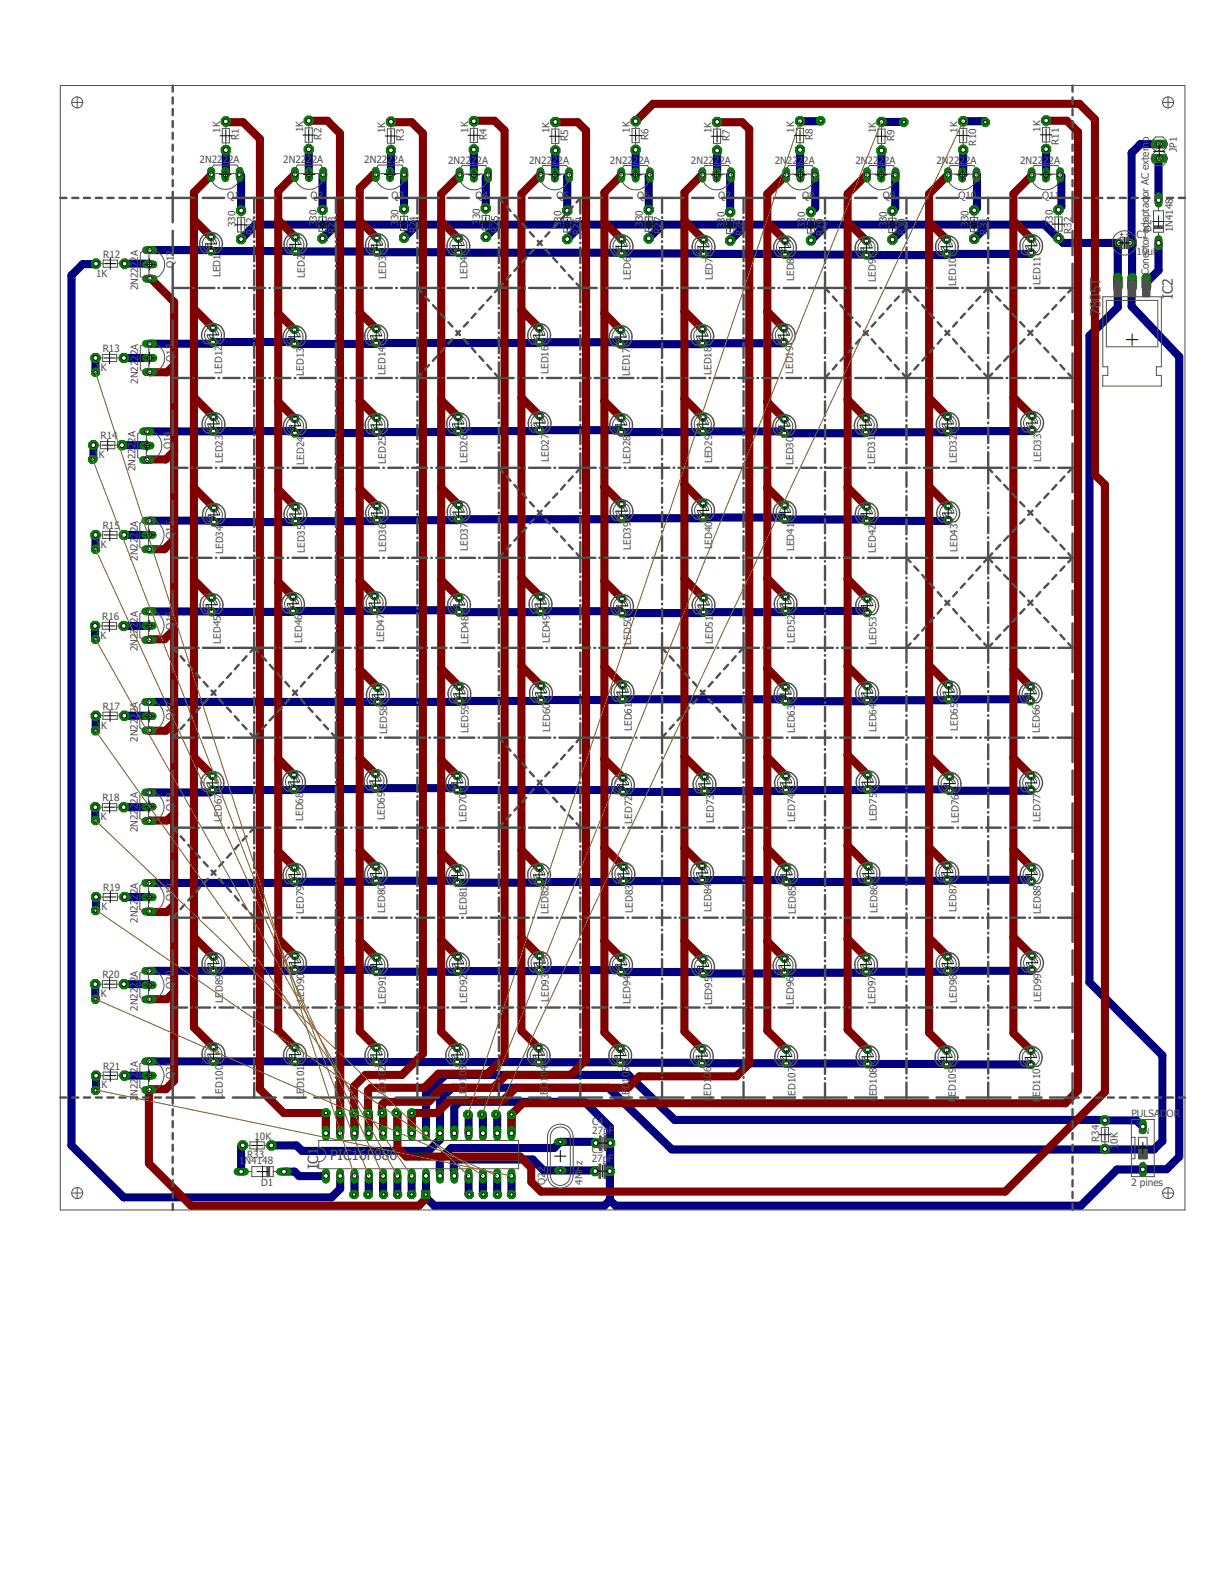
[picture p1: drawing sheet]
<svg xmlns="http://www.w3.org/2000/svg" width="216mm" height="279mm" viewBox="0 0 216 279" stroke-linecap="round" stroke-linejoin="round" font-family="sans-serif">
<defs><g id="words">
<g font-size="2.5" fill="#505050">
<text x="208.4" y="53.2" transform="rotate(-90 208.4 53.2)">IC2</text>
<text x="195.6" y="56.2" transform="rotate(-90 195.6 56.2)">7805T</text>
<text x="56.5" y="207.7" transform="rotate(-90 56.5 207.7)">IC1</text>
<text x="58.7" y="206.2">PIC16F886</text>
</g>
<g font-size="1.8" fill="#505050">
<text x="39.1" y="23.6" transform="rotate(-90 39.1 23.6)">1K</text>
<text x="53.8" y="23.5" transform="rotate(-90 53.8 23.5)">1K</text>
<text x="68.5" y="23.7" transform="rotate(-90 68.5 23.7)">1K</text>
<text x="83.2" y="23.6" transform="rotate(-90 83.2 23.6)">1K</text>
<text x="97.7" y="23.7" transform="rotate(-90 97.7 23.7)">1K</text>
<text x="111.9" y="23.6" transform="rotate(-90 111.9 23.6)">1K</text>
<text x="126.4" y="23.7" transform="rotate(-90 126.4 23.7)">1K</text>
<text x="141.1" y="23.6" transform="rotate(-90 141.1 23.6)">1K</text>
<text x="155.6" y="23.7" transform="rotate(-90 155.6 23.7)">1K</text>
<text x="170.1" y="23.6" transform="rotate(-90 170.1 23.6)">1K</text>
<text x="184.9" y="23.5" transform="rotate(-90 184.9 23.5)">1K</text>
<text x="35.5" y="29">2N2222A</text>
<text x="42.4" y="24.9" transform="rotate(-90 42.4 24.9)">R1</text>
<text x="50.3" y="29">2N2222A</text>
<text x="57.2" y="24.8" transform="rotate(-90 57.2 24.8)">R2</text>
<text x="64.7" y="29">2N2222A</text>
<text x="71.8" y="25" transform="rotate(-90 71.8 25)">R3</text>
<text x="79.6" y="29.1">2N2222A</text>
<text x="86.5" y="24.9" transform="rotate(-90 86.5 24.9)">R4</text>
<text x="94" y="29.1">2N2222A</text>
<text x="101" y="25" transform="rotate(-90 101 25)">R5</text>
<text x="108.4" y="29.1">2N2222A</text>
<text x="115.2" y="24.9" transform="rotate(-90 115.2 24.9)">R6</text>
<text x="122.8" y="29.1">2N2222A</text>
<text x="129.7" y="25" transform="rotate(-90 129.7 25)">R7</text>
<text x="137.7" y="29.1">2N2222A</text>
<text x="144.4" y="24.9" transform="rotate(-90 144.4 24.9)">R8</text>
<text x="152" y="29.1">2N2222A</text>
<text x="158.9" y="25" transform="rotate(-90 158.9 25)">R9</text>
<text x="166.4" y="29.1">2N2222A</text>
<text x="173.4" y="25.9" transform="rotate(-90 173.4 25.9)">R10</text>
<text x="181.3" y="29.1">2N2222A</text>
<text x="188.2" y="25.7" transform="rotate(-90 188.2 25.7)">R11</text>
<text x="209.1" y="27" transform="rotate(-90 209.1 27)">JP1</text>
<text x="40.3" y="35.3">Q1</text>
<text x="55.2" y="35.3">Q2</text>
<text x="69.6" y="35.3">Q3</text>
<text x="84.5" y="35.4">Q4</text>
<text x="98.9" y="35.4">Q5</text>
<text x="113.2" y="35.4">Q6</text>
<text x="127.6" y="35.4">Q7</text>
<text x="142.5" y="35.4">Q8</text>
<text x="156.9" y="35.4">Q9</text>
<text x="170.3" y="35.4">Q10</text>
<text x="185.2" y="35.4">Q11</text>
<text x="41.8" y="40.3" transform="rotate(-90 41.8 40.3)">330</text>
<text x="45.1" y="41.7" transform="rotate(-90 45.1 41.7)">R22</text>
<text x="56.3" y="40.2" transform="rotate(-90 56.3 40.2)">330</text>
<text x="59.6" y="41.6" transform="rotate(-90 59.6 41.6)">R23</text>
<text x="70.8" y="40.1" transform="rotate(-90 70.8 40.1)">330</text>
<text x="74.1" y="41.5" transform="rotate(-90 74.1 41.5)">R24</text>
<text x="85.3" y="40" transform="rotate(-90 85.3 40)">330</text>
<text x="88.6" y="41.4" transform="rotate(-90 88.6 41.4)">R25</text>
<text x="99.8" y="40.3" transform="rotate(-90 99.8 40.3)">330</text>
<text x="103.1" y="41.7" transform="rotate(-90 103.1 41.7)">R26</text>
<text x="114.3" y="40.3" transform="rotate(-90 114.3 40.3)">330</text>
<text x="117.6" y="41.6" transform="rotate(-90 117.6 41.6)">R27</text>
<text x="128.8" y="40.6" transform="rotate(-90 128.8 40.6)">330</text>
<text x="132" y="42" transform="rotate(-90 132 42)">R28</text>
<text x="143.1" y="40.6" transform="rotate(-90 143.1 40.6)">330</text>
<text x="146.4" y="42" transform="rotate(-90 146.4 42)">R29</text>
<text x="157.6" y="40.4" transform="rotate(-90 157.6 40.4)">330</text>
<text x="160.9" y="41.8" transform="rotate(-90 160.9 41.8)">R30</text>
<text x="172.1" y="40.3" transform="rotate(-90 172.1 40.3)">330</text>
<text x="175.4" y="41.7" transform="rotate(-90 175.4 41.7)">R31</text>
<text x="187.1" y="40.2" transform="rotate(-90 187.1 40.2)">330</text>
<text x="190.4" y="41.6" transform="rotate(-90 190.4 41.6)">R32</text>
<text x="204.6" y="41.3" transform="rotate(-90 204.6 41.3)">D2</text>
<text x="208.4" y="41.3" transform="rotate(-90 208.4 41.3)">1N4148</text>
<text x="18.3" y="45.8">R12</text>
<text x="30.9" y="47.7" transform="rotate(-90 30.9 47.7)">Q12</text>
<text x="202" y="42.3">C1</text>
<text x="202" y="45.3">10uF</text>
<text x="17.1" y="49.1">1K</text>
<text x="24.6" y="51.6" transform="rotate(-90 24.6 51.6)">2N2222A</text>
<text x="39.2" y="49.3" transform="rotate(-90 39.2 49.3)">LED1</text>
<text x="54.1" y="49.4" transform="rotate(-90 54.1 49.4)">LED2</text>
<text x="68.6" y="49.5" transform="rotate(-90 68.6 49.5)">LED3</text>
<text x="83.1" y="49.6" transform="rotate(-90 83.1 49.6)">LED4</text>
<text x="112.1" y="49.7" transform="rotate(-90 112.1 49.7)">LED6</text>
<text x="126.7" y="49.8" transform="rotate(-90 126.7 49.8)">LED7</text>
<text x="141.1" y="50" transform="rotate(-90 141.1 50)">LED8</text>
<text x="155.6" y="50" transform="rotate(-90 155.6 50)">LED9</text>
<text x="169.9" y="50.8" transform="rotate(-90 169.9 50.8)">LED10</text>
<text x="184.9" y="50.6" transform="rotate(-90 184.9 50.6)">LED11</text>
<text x="204.1" y="48.9" transform="rotate(-90 204.1 48.9)">Conector adaptador AC externo</text>
<text x="17" y="65.9">1K</text>
<text x="18.2" y="62.6">R13</text>
<text x="30.9" y="64.3" transform="rotate(-90 30.9 64.3)">Q13</text>
<text x="24.6" y="68.2" transform="rotate(-90 24.6 68.2)">2N2222A</text>
<text x="39.5" y="66.5" transform="rotate(-90 39.5 66.5)">LED12</text>
<text x="54" y="66.8" transform="rotate(-90 54 66.8)">LED13</text>
<text x="68.5" y="66.6" transform="rotate(-90 68.5 66.6)">LED14</text>
<text x="97.5" y="66.5" transform="rotate(-90 97.5 66.5)">LED16</text>
<text x="111.9" y="66.8" transform="rotate(-90 111.9 66.8)">LED17</text>
<text x="126.4" y="66.7" transform="rotate(-90 126.4 66.7)">LED18</text>
<text x="140.9" y="66.5" transform="rotate(-90 140.9 66.5)">LED19</text>
<text x="16.6" y="81.4">1K</text>
<text x="17.9" y="78.1">R14</text>
<text x="24.1" y="83.8" transform="rotate(-90 24.1 83.8)">2N2222A</text>
<text x="30.4" y="79.9" transform="rotate(-90 30.4 79.9)">Q14</text>
<text x="39.6" y="82.3" transform="rotate(-90 39.6 82.3)">LED23</text>
<text x="54.1" y="82.6" transform="rotate(-90 54.1 82.6)">LED24</text>
<text x="68.6" y="82.5" transform="rotate(-90 68.6 82.5)">LED25</text>
<text x="83.1" y="82.3" transform="rotate(-90 83.1 82.3)">LED26</text>
<text x="97.5" y="82.1" transform="rotate(-90 97.5 82.1)">LED27</text>
<text x="112" y="82.5" transform="rotate(-90 112 82.5)">LED28</text>
<text x="126.5" y="82.3" transform="rotate(-90 126.5 82.3)">LED29</text>
<text x="141" y="82.7" transform="rotate(-90 141 82.7)">LED30</text>
<text x="155.5" y="82.5" transform="rotate(-90 155.5 82.5)">LED31</text>
<text x="170.1" y="82.3" transform="rotate(-90 170.1 82.3)">LED32</text>
<text x="185" y="82.1" transform="rotate(-90 185 82.1)">LED33</text>
<text x="18.2" y="94.1">R15</text>
<text x="30.8" y="95.8" transform="rotate(-90 30.8 95.8)">Q15</text>
<text x="17" y="97.4">1K</text>
<text x="24.5" y="99.7" transform="rotate(-90 24.5 99.7)">2N2222A</text>
<text x="39.7" y="98.5" transform="rotate(-90 39.7 98.5)">LED34</text>
<text x="54.1" y="98.3" transform="rotate(-90 54.1 98.3)">LED35</text>
<text x="68.6" y="98.1" transform="rotate(-90 68.6 98.1)">LED36</text>
<text x="83.1" y="98" transform="rotate(-90 83.1 98)">LED37</text>
<text x="112.1" y="97.8" transform="rotate(-90 112.1 97.8)">LED39</text>
<text x="126.6" y="97.7" transform="rotate(-90 126.6 97.7)">LED40</text>
<text x="141.1" y="98" transform="rotate(-90 141.1 98)">LED41</text>
<text x="155.7" y="98.3" transform="rotate(-90 155.7 98.3)">LED42</text>
<text x="170.1" y="98.1" transform="rotate(-90 170.1 98.1)">LED43</text>
<text x="16.9" y="113.5">1K</text>
<text x="18.2" y="110.2">R16</text>
<text x="30.8" y="111.9" transform="rotate(-90 30.8 111.9)">Q16</text>
<text x="24.5" y="115.8" transform="rotate(-90 24.5 115.8)">2N2222A</text>
<text x="39.2" y="114.4" transform="rotate(-90 39.2 114.4)">LED45</text>
<text x="53.7" y="114.3" transform="rotate(-90 53.7 114.3)">LED46</text>
<text x="68.2" y="114.1" transform="rotate(-90 68.2 114.1)">LED47</text>
<text x="83.2" y="114.5" transform="rotate(-90 83.2 114.5)">LED48</text>
<text x="97.7" y="114.3" transform="rotate(-90 97.7 114.3)">LED49</text>
<text x="112.2" y="114.6" transform="rotate(-90 112.2 114.6)">LED50</text>
<text x="126.7" y="114.5" transform="rotate(-90 126.7 114.5)">LED51</text>
<text x="141.3" y="114.3" transform="rotate(-90 141.3 114.3)">LED52</text>
<text x="155.7" y="114.6" transform="rotate(-90 155.7 114.6)">LED53</text>
<text x="17" y="129.5">1K</text>
<text x="18.3" y="126.2">R17</text>
<text x="24.5" y="131.9" transform="rotate(-90 24.5 131.9)">2N2222A</text>
<text x="30.8" y="128" transform="rotate(-90 30.8 128)">Q17</text>
<text x="68.8" y="130.4" transform="rotate(-90 68.8 130.4)">LED58</text>
<text x="83.3" y="130.3" transform="rotate(-90 83.3 130.3)">LED59</text>
<text x="97.8" y="130.1" transform="rotate(-90 97.8 130.1)">LED60</text>
<text x="112.3" y="130" transform="rotate(-90 112.3 130)">LED61</text>
<text x="141.3" y="130.3" transform="rotate(-90 141.3 130.3)">LED63</text>
<text x="155.7" y="130.1" transform="rotate(-90 155.7 130.1)">LED64</text>
<text x="170.2" y="130" transform="rotate(-90 170.2 130)">LED65</text>
<text x="184.8" y="130.3" transform="rotate(-90 184.8 130.3)">LED66</text>
<text x="18.2" y="142.5">R18</text>
<text x="16.9" y="145.8">1K</text>
<text x="24.5" y="148" transform="rotate(-90 24.5 148)">2N2222A</text>
<text x="30.8" y="144.1" transform="rotate(-90 30.8 144.1)">Q18</text>
<text x="39.4" y="146.1" transform="rotate(-90 39.4 146.1)">LED67</text>
<text x="53.9" y="145.9" transform="rotate(-90 53.9 145.9)">LED68</text>
<text x="68.4" y="145.8" transform="rotate(-90 68.4 145.8)">LED69</text>
<text x="82.9" y="146.1" transform="rotate(-90 82.9 146.1)">LED70</text>
<text x="112.4" y="146.4" transform="rotate(-90 112.4 146.4)">LED72</text>
<text x="126.8" y="146.3" transform="rotate(-90 126.8 146.3)">LED73</text>
<text x="141.3" y="146.1" transform="rotate(-90 141.3 146.1)">LED74</text>
<text x="155.8" y="146" transform="rotate(-90 155.8 146)">LED75</text>
<text x="170.4" y="146.2" transform="rotate(-90 170.4 146.2)">LED76</text>
<text x="184.9" y="146.1" transform="rotate(-90 184.9 146.1)">LED77</text>
<text x="17.1" y="161.7">1K</text>
<text x="18.3" y="158.4">R19</text>
<text x="30.8" y="160.1" transform="rotate(-90 30.8 160.1)">Q19</text>
<text x="24.5" y="164" transform="rotate(-90 24.5 164)">2N2222A</text>
<text x="54" y="162.4" transform="rotate(-90 54 162.4)">LED79</text>
<text x="68.5" y="162.2" transform="rotate(-90 68.5 162.2)">LED80</text>
<text x="82.9" y="162.6" transform="rotate(-90 82.9 162.6)">LED81</text>
<text x="97.5" y="162.4" transform="rotate(-90 97.5 162.4)">LED82</text>
<text x="112.4" y="162.3" transform="rotate(-90 112.4 162.3)">LED83</text>
<text x="126.4" y="162.1" transform="rotate(-90 126.4 162.1)">LED84</text>
<text x="141.4" y="162.4" transform="rotate(-90 141.4 162.4)">LED85</text>
<text x="156" y="162.2" transform="rotate(-90 156 162.2)">LED86</text>
<text x="170" y="162.1" transform="rotate(-90 170 162.1)">LED87</text>
<text x="185" y="162.4" transform="rotate(-90 185 162.4)">LED88</text>
<text x="18.2" y="173.9">R20</text>
<text x="16.9" y="177.2">1K</text>
<text x="24.5" y="179.7" transform="rotate(-90 24.5 179.7)">2N2222A</text>
<text x="30.8" y="175.8" transform="rotate(-90 30.8 175.8)">Q20</text>
<text x="39.6" y="178.2" transform="rotate(-90 39.6 178.2)">LED89</text>
<text x="54.1" y="178.1" transform="rotate(-90 54.1 178.1)">LED90</text>
<text x="68.5" y="178.4" transform="rotate(-90 68.5 178.4)">LED91</text>
<text x="83" y="178.3" transform="rotate(-90 83 178.3)">LED92</text>
<text x="97.5" y="178.1" transform="rotate(-90 97.5 178.1)">LED93</text>
<text x="112" y="178.4" transform="rotate(-90 112 178.4)">LED94</text>
<text x="126.6" y="178.7" transform="rotate(-90 126.6 178.7)">LED95</text>
<text x="141.1" y="178.6" transform="rotate(-90 141.1 178.6)">LED96</text>
<text x="155.6" y="178.4" transform="rotate(-90 155.6 178.4)">LED97</text>
<text x="170.1" y="178.2" transform="rotate(-90 170.1 178.2)">LED98</text>
<text x="185" y="178.1" transform="rotate(-90 185 178.1)">LED99</text>
<text x="18.3" y="190.2">R21</text>
<text x="30.8" y="191.9" transform="rotate(-90 30.8 191.9)">Q21</text>
<text x="17.1" y="193.5">1K</text>
<text x="24.5" y="195.7" transform="rotate(-90 24.5 195.7)">2N2222A</text>
<text x="39.6" y="195.3" transform="rotate(-90 39.6 195.3)">LED100</text>
<text x="54.1" y="195.4" transform="rotate(-90 54.1 195.4)">LED101</text>
<text x="68.5" y="195.4" transform="rotate(-90 68.5 195.4)">LED102</text>
<text x="82.9" y="195.4" transform="rotate(-90 82.9 195.4)">LED103</text>
<text x="97.4" y="195.5" transform="rotate(-90 97.4 195.5)">LED104</text>
<text x="111.9" y="195.5" transform="rotate(-90 111.9 195.5)">LED105</text>
<text x="126.4" y="195.6" transform="rotate(-90 126.4 195.6)">LED106</text>
<text x="141.4" y="195.7" transform="rotate(-90 141.4 195.7)">LED107</text>
<text x="155.8" y="195.7" transform="rotate(-90 155.8 195.7)">LED108</text>
<text x="169.8" y="195.8" transform="rotate(-90 169.8 195.8)">LED109</text>
<text x="184.8" y="195.9" transform="rotate(-90 184.8 195.9)">LED110</text>
<text x="45.2" y="202.6">10K</text>
<text x="105.2" y="200">C4</text>
<text x="105.2" y="201.5">27pF</text>
<text x="195.3" y="202.9" transform="rotate(-90 195.3 202.9)">R34</text>
<text x="201" y="198.6">PULSADOR</text>
<text x="42.5" y="207">1N4148</text>
<text x="43.9" y="205.9">R33</text>
<text x="105.2" y="205">C5</text>
<text x="105.2" y="206.5">27pF</text>
<text x="198.6" y="204.2" transform="rotate(-90 198.6 204.2)">10K</text>
<text x="46.4" y="210.8">D1</text>
<text x="96.9" y="210.6" transform="rotate(-90 96.9 210.6)">Q22</text>
<text x="103.5" y="210.6" transform="rotate(-90 103.5 210.6)">4MHz</text>
<text x="201" y="210.8">2 pines</text>
</g>
<g font-size="1.4" fill="#505050">
<text x="202.3" y="201.6">ON</text>
<text x="202.8" y="207.5">1</text>
</g>
</g></defs>
<path d="M4.7 9.2l211.2 211.2M215.9 12.9l-211.2 211.2" fill="none" stroke="#fff" stroke-width=".18"/>
<g fill="none" stroke="#000080" stroke-width="1.4">
<path d="M40.1 26.7l-.1 4.3M42.6 31l.2 .2v6.2M54.9 26.5v4.5M57.4 31l-.1 .2v6.1M59.8 39.9l-2.5 2.5M69.5 26.7v4.2l-.2 .1M71.8 31v6.2M74.1 39.9l-2.3 2.3M84.2 26.6v4.5M86.7 31.1l-.4 .4v5.5M88.5 39.9l-2.2 2.2M98.7 26.8l-.1 4.3"/>
<path d="M101.1 31.1l-.3 .3v6M103.4 39.9l-2.6 2.6M112.9 26.6l.1 4.5M115.5 31.1l-.2 .2v6M117.7 39.9l-2.4 2.5M127.4 26.8l-.1 4.3M129.9 31.1l-.1 .1v6.5M132.6 39.9l-2.8 2.9M142.2 26.6v4.5M144.8 31.1l.1 5.9-.8 .6M145.8 21.5h-3.6M146.9 39.9l-2.8 2.8"/>
<path d="M156.6 26.8v4.3M156.6 21.7h4M159.1 31.1v5.9l-.5 .5M161.2 39.9l-2.6 2.7M171.2 26.6v4.3l-.2 .2M171.2 21.5h3.8l.1 .2M173.5 31.1l.1 5.9-.5 .4M175.6 39.9l-2.5 2.6M185.9 26.5l-.1 4.6M188.4 31.1l.2 .2v5.4l-.5 .6M206 25.6h-3.4l-1.5 1.6v15.7l-.3 .3 .4 .3-.1 10.9 8.4 9v142.2l-2.2 2.2-8.8 .1-6.4 6.4h-82.7l-1-1M206 28.2l-.1 .1v7.3"/>
<path d="M17.1 46.9h-2.4l-2 2v154.7l9.3 9.2h36.9l1.6-1.5v-2.3M22.1 46.9h4.4l.1 .1M26.6 44.4h10.8l.1 .2 29.3 .1 .2 .1 14.4 .1h28.9l.1 .1 29 .1 .1 .2h14.5h14l.2-.2h14.9l.2-.1M42.8 42.5l2.6-2.6h140.2l3.3 3.3h9.9l-.2 .1v11.3l-5 5.1v114.9l12.9 13v15.2l-1.4 1.5h-85.7l-11.3-11h-27.7l-2.2 2-.1 7.3-1.9 2h-22.5l-1-1h-4.5M205.9 43.2v4.8l-2.2 2.2M16.6 79.1v2.4l-.1 .2M17 63.6v2.6M21.7 79.1l4.4 .1M22 63.6l4.6 .1M139.3 60.8l-.2 .2h-14.3l-.2 .2h-14.3l-.4-.4-43.1 .2-.1 .1h-14.4l-.3-.3h-14.2l-.2 .3h-11M183.4 76.5l-.1 .1h-14.9l-.2 .2h-14.4l-.1 .2h-14.3l-.4-.3-28.6 .1-.4-.3-28.6 .1-.2 .2h-14.3l-.1 .2h-14.4l-.3-.4-26 .1M17 95.1v2.6"/>
<path d="M22.1 95.1h4.4M168.5 92.5l-.2 .1h-14.3l-.3-.3h-14.3l-.3-.3h-14.2l-.1 .1h-14.4l-.1 .2h-28.8l-.2 .2h-14.3l-.2 .1h-14.3l-.2 .2h-14.3l-.2-.3h-11.3M16.9 111.3l.1 2.3M26.5 111.2l-4.5 .1M26.5 108.7l25.4 .1 .2-.2 29.1-.1 .4 .3 28.6-.2 .3 .4h14.4l.1-.2h14.4l.2-.2h14.2l.3 .3M17 127.2v2.7M22.1 127.2l4.4 .1M183.1 124.6l-.2-.3h-14.3l-.2 .2h-14.3l-.2 .1h-14.3l-.4-.3h-28.6l-.2 .1h-14.3l-.1 .2h-14.4l-.1 .2h-55M16.9 143.5l.1 2.3M17.1 159.4l-.1 2.4M22.1 159.4l4.4 .1M26.5 143.4l-4.5 .1"/>
<path d="M183.2 140.4l-.2 .1h-14.3l-.3-.2h-14.2l-.2 .1h-14.3l-.2 .2h-14.3l-.2 .2h-14.3l-.3-.4h-29.2l-.3-.3h-14.2l-.2 .2-28.7 .1-.5 .4h-10.8M183.3 156.7l-.3-.3-28.7 .1-.2 .3h-14.4l-.3-.4h-14.6l-.2 .2h-13.8l-.2 .2h-14.8l-.2 .1h-14.3l-.4-.4h-14.1l-.2 .2h-14.3l-.2 .2h-25.6M16.9 174.9l.1 2.7M22 174.9h4.3l.2 .2M183.4 172.4l-.2 .2h-14.8l-.2 .1h-14.3l-.1 .2h-14.4l-.2 .1h-14.3l-.3-.2h-14.2l-.4-.4h-14.1l-.2 .2h-14.3l-.2 .1h-14.3l-.4-.3h-14.1l-.2 .2h-25.7M17.1 191.2l-.1 2.6M22.1 191.2h4.4M26.5 188.6l83.7 .2 73 .4M58 197.9l-.1 3.5M60.4 197.8l.1 3.6M62.9 197.8l.1 3.6M65.4 197.8l.1 .1v3.5"/>
<path d="M67.9 197.8l.2 .2v3.4M70.4 197.8l.2 .2v3.4M73.2 197.8v3.6M83.1 198.1l.2 .1v3.2M85.6 198.1l.2 .1v3.2M88.1 198.1l.2 .2v3.1M90.9 198.1v3.3M43.1 203.6l-.3 .2v4.4M50.5 208.2h1.9l.8 .8h4.7M63 209l-.1 3.3M65.5 209v3.2l-.1 .1M68.1 209l.1 3.3"/>
<path d="M70.6 209l.1 3.3M73.2 209v3.3M75.7 209l-.1 3.8 1.6 1.5h30.2l1-1M80.7 201.4v-4.7l1-.9h22.2l4.5 4.5v13M83.3 209v3.2l.1 .1M85.8 209l.1 3.3M88.3 209l.1 3.3M90.9 209v3.3M105.8 208.2l-.1-.2h-9.1l-1.9-1.9h-13.5l-.6 .4 .1 2.5M105.9 203.2l-.2-.3h-6.1l-1.1 1.1h-18.3l-2.1 2.1 .1 2.9M108.4 203.1v.1M203.1 200.2l-1.2-1.1h-5.6h-76.4l-8.3-8h-32.4l-3.5 3.2v7.1"/>
</g>
<path d="M200.2 42.9l.3-.4h.6l.4 .4v.6l-.4 .4h-.6l-.3-.4z" fill-rule="evenodd" fill="#008000"/>
<path d="M200.2 42.9l.3-.4h.6l.4 .4v.6l-.4 .4h-.6l-.3-.4z" fill="none" stroke="#008000" stroke-width=".18"/>
<circle cx="200.8" cy="43.2" r=".43" fill="#fff"/>
<circle cx="200.8" cy="43.2" r=".43" fill="none" stroke="#000" stroke-width=".18"/>
<circle cx="198.8" cy="43.2" r=".68" fill="#008000"/>
<circle cx="198.8" cy="43.2" r=".68" fill="none" stroke="#008000" stroke-width=".18"/>
<circle cx="198.8" cy="43.2" r=".43" fill="#fff"/>
<circle cx="198.8" cy="43.2" r=".43" fill="none" stroke="#000" stroke-width=".18"/>
<circle cx="105.9" cy="203.2" r=".87" fill="#008000"/>
<circle cx="105.9" cy="203.2" r=".87" fill="none" stroke="#008000" stroke-width=".18"/>
<circle cx="105.9" cy="203.2" r=".43" fill="#fff"/>
<circle cx="105.9" cy="203.2" r=".43" fill="none" stroke="#000" stroke-width=".18"/>
<circle cx="108.4" cy="203.2" r=".87" fill="#008000"/>
<circle cx="108.4" cy="203.2" r=".87" fill="none" stroke="#008000" stroke-width=".18"/>
<circle cx="108.4" cy="203.2" r=".43" fill="#fff"/>
<circle cx="108.4" cy="203.2" r=".43" fill="none" stroke="#000" stroke-width=".18"/>
<circle cx="105.8" cy="208.2" r=".87" fill="#008000"/>
<circle cx="105.8" cy="208.2" r=".87" fill="none" stroke="#008000" stroke-width=".18"/>
<circle cx="105.8" cy="208.2" r=".43" fill="#fff"/>
<circle cx="105.8" cy="208.2" r=".43" fill="none" stroke="#000" stroke-width=".18"/>
<circle cx="108.3" cy="208.2" r=".87" fill="#008000"/>
<circle cx="108.3" cy="208.2" r=".87" fill="none" stroke="#008000" stroke-width=".18"/>
<circle cx="108.3" cy="208.2" r=".43" fill="#fff"/>
<circle cx="108.3" cy="208.2" r=".43" fill="none" stroke="#000" stroke-width=".18"/>
<path d="M42.2 208.2h1.3" fill="none" stroke="#008000" stroke-width="1.4"/>
<circle cx="42.8" cy="208.2" r=".43" fill="#fff"/>
<circle cx="42.8" cy="208.2" r=".43" fill="none" stroke="#000" stroke-width=".18"/>
<path d="M49.8 208.2h1.3" fill="none" stroke="#008000" stroke-width="1.4"/>
<circle cx="50.5" cy="208.2" r=".43" fill="#fff"/>
<circle cx="50.5" cy="208.2" r=".43" fill="none" stroke="#000" stroke-width=".18"/>
<path d="M205.9 34.9v1.3" fill="none" stroke="#008000" stroke-width="1.4"/>
<circle cx="205.9" cy="35.6" r=".43" fill="#fff"/>
<circle cx="205.9" cy="35.6" r=".43" fill="none" stroke="#000" stroke-width=".18"/>
<path d="M205.9 42.5v1.3" fill="none" stroke="#008000" stroke-width="1.4"/>
<circle cx="205.9" cy="43.2" r=".43" fill="#fff"/>
<circle cx="205.9" cy="43.2" r=".43" fill="none" stroke="#000" stroke-width=".18"/>
<path d="M57.9 208.4v1.3" fill="none" stroke="#008000" stroke-width="1.4"/>
<circle cx="57.9" cy="209" r=".43" fill="#fff"/>
<circle cx="57.9" cy="209" r=".43" fill="none" stroke="#000" stroke-width=".18"/>
<path d="M60.5 208.4v1.3" fill="none" stroke="#008000" stroke-width="1.4"/>
<circle cx="60.4" cy="209" r=".43" fill="#fff"/>
<circle cx="60.4" cy="209" r=".43" fill="none" stroke="#000" stroke-width=".18"/>
<path d="M63 208.4v1.3" fill="none" stroke="#008000" stroke-width="1.4"/>
<circle cx="63" cy="209" r=".43" fill="#fff"/>
<circle cx="63" cy="209" r=".43" fill="none" stroke="#000" stroke-width=".18"/>
<path d="M65.5 208.4v1.3" fill="none" stroke="#008000" stroke-width="1.4"/>
<circle cx="65.5" cy="209" r=".43" fill="#fff"/>
<circle cx="65.5" cy="209" r=".43" fill="none" stroke="#000" stroke-width=".18"/>
<path d="M68.1 208.4v1.3" fill="none" stroke="#008000" stroke-width="1.4"/>
<circle cx="68.1" cy="209" r=".43" fill="#fff"/>
<circle cx="68.1" cy="209" r=".43" fill="none" stroke="#000" stroke-width=".18"/>
<path d="M70.6 208.4v1.3" fill="none" stroke="#008000" stroke-width="1.4"/>
<circle cx="70.6" cy="209" r=".43" fill="#fff"/>
<circle cx="70.6" cy="209" r=".43" fill="none" stroke="#000" stroke-width=".18"/>
<path d="M73.2 208.4v1.3" fill="none" stroke="#008000" stroke-width="1.4"/>
<circle cx="73.1" cy="209" r=".43" fill="#fff"/>
<circle cx="73.1" cy="209" r=".43" fill="none" stroke="#000" stroke-width=".18"/>
<path d="M75.7 208.4v1.3" fill="none" stroke="#008000" stroke-width="1.4"/>
<circle cx="75.7" cy="209" r=".43" fill="#fff"/>
<circle cx="75.7" cy="209" r=".43" fill="none" stroke="#000" stroke-width=".18"/>
<path d="M78.2 208.4v1.3" fill="none" stroke="#008000" stroke-width="1.4"/>
<circle cx="78.2" cy="209" r=".43" fill="#fff"/>
<circle cx="78.2" cy="209" r=".43" fill="none" stroke="#000" stroke-width=".18"/>
<path d="M80.7 208.4v1.3" fill="none" stroke="#008000" stroke-width="1.4"/>
<circle cx="80.7" cy="209" r=".43" fill="#fff"/>
<circle cx="80.7" cy="209" r=".43" fill="none" stroke="#000" stroke-width=".18"/>
<path d="M83.3 208.4v1.3" fill="none" stroke="#008000" stroke-width="1.4"/>
<circle cx="83.3" cy="209" r=".43" fill="#fff"/>
<circle cx="83.3" cy="209" r=".43" fill="none" stroke="#000" stroke-width=".18"/>
<path d="M85.8 208.4v1.3" fill="none" stroke="#008000" stroke-width="1.4"/>
<circle cx="85.8" cy="209" r=".43" fill="#fff"/>
<circle cx="85.8" cy="209" r=".43" fill="none" stroke="#000" stroke-width=".18"/>
<path d="M88.3 208.4v1.3" fill="none" stroke="#008000" stroke-width="1.4"/>
<circle cx="88.3" cy="209" r=".43" fill="#fff"/>
<circle cx="88.3" cy="209" r=".43" fill="none" stroke="#000" stroke-width=".18"/>
<path d="M90.9 208.4v1.3" fill="none" stroke="#008000" stroke-width="1.4"/>
<circle cx="90.9" cy="209" r=".43" fill="#fff"/>
<circle cx="90.9" cy="209" r=".43" fill="none" stroke="#000" stroke-width=".18"/>
<path d="M90.9 200.7v1.4" fill="none" stroke="#008000" stroke-width="1.4"/>
<circle cx="90.9" cy="201.4" r=".43" fill="#fff"/>
<circle cx="90.9" cy="201.4" r=".43" fill="none" stroke="#000" stroke-width=".18"/>
<path d="M88.3 200.7v1.4" fill="none" stroke="#008000" stroke-width="1.4"/>
<circle cx="88.3" cy="201.4" r=".43" fill="#fff"/>
<circle cx="88.3" cy="201.4" r=".43" fill="none" stroke="#000" stroke-width=".18"/>
<path d="M85.8 200.7v1.4" fill="none" stroke="#008000" stroke-width="1.4"/>
<circle cx="85.8" cy="201.4" r=".43" fill="#fff"/>
<circle cx="85.8" cy="201.4" r=".43" fill="none" stroke="#000" stroke-width=".18"/>
<path d="M83.3 200.7v1.4" fill="none" stroke="#008000" stroke-width="1.4"/>
<circle cx="83.3" cy="201.4" r=".43" fill="#fff"/>
<circle cx="83.3" cy="201.4" r=".43" fill="none" stroke="#000" stroke-width=".18"/>
<path d="M80.7 200.7v1.4" fill="none" stroke="#008000" stroke-width="1.4"/>
<circle cx="80.7" cy="201.4" r=".43" fill="#fff"/>
<circle cx="80.7" cy="201.4" r=".43" fill="none" stroke="#000" stroke-width=".18"/>
<path d="M78.2 200.7v1.4" fill="none" stroke="#008000" stroke-width="1.4"/>
<circle cx="78.2" cy="201.4" r=".43" fill="#fff"/>
<circle cx="78.2" cy="201.4" r=".43" fill="none" stroke="#000" stroke-width=".18"/>
<path d="M75.7 200.7v1.4" fill="none" stroke="#008000" stroke-width="1.4"/>
<circle cx="75.7" cy="201.4" r=".43" fill="#fff"/>
<circle cx="75.7" cy="201.4" r=".43" fill="none" stroke="#000" stroke-width=".18"/>
<path d="M73.2 200.7v1.4" fill="none" stroke="#008000" stroke-width="1.4"/>
<circle cx="73.1" cy="201.4" r=".43" fill="#fff"/>
<circle cx="73.1" cy="201.4" r=".43" fill="none" stroke="#000" stroke-width=".18"/>
<path d="M70.6 200.7v1.4" fill="none" stroke="#008000" stroke-width="1.4"/>
<circle cx="70.6" cy="201.4" r=".43" fill="#fff"/>
<circle cx="70.6" cy="201.4" r=".43" fill="none" stroke="#000" stroke-width=".18"/>
<path d="M68.1 200.7v1.4" fill="none" stroke="#008000" stroke-width="1.4"/>
<circle cx="68.1" cy="201.4" r=".43" fill="#fff"/>
<circle cx="68.1" cy="201.4" r=".43" fill="none" stroke="#000" stroke-width=".18"/>
<path d="M65.5 200.7v1.4" fill="none" stroke="#008000" stroke-width="1.4"/>
<circle cx="65.5" cy="201.4" r=".43" fill="#fff"/>
<circle cx="65.5" cy="201.4" r=".43" fill="none" stroke="#000" stroke-width=".18"/>
<path d="M63 200.7v1.4" fill="none" stroke="#008000" stroke-width="1.4"/>
<circle cx="63" cy="201.4" r=".43" fill="#fff"/>
<circle cx="63" cy="201.4" r=".43" fill="none" stroke="#000" stroke-width=".18"/>
<path d="M60.5 200.7v1.4" fill="none" stroke="#008000" stroke-width="1.4"/>
<circle cx="60.4" cy="201.4" r=".43" fill="#fff"/>
<circle cx="60.4" cy="201.4" r=".43" fill="none" stroke="#000" stroke-width=".18"/>
<path d="M57.9 200.7v1.4" fill="none" stroke="#008000" stroke-width="1.4"/>
<circle cx="57.9" cy="201.4" r=".43" fill="#fff"/>
<circle cx="57.9" cy="201.4" r=".43" fill="none" stroke="#000" stroke-width=".18"/>
<path d="M203.7 49.4v1.7" fill="none" stroke="#008000" stroke-width="1.7"/>
<circle cx="203.7" cy="50.2" r=".55" fill="#fff"/>
<circle cx="203.7" cy="50.2" r=".55" fill="none" stroke="#000" stroke-width=".18"/>
<path d="M201.2 49.4v1.7" fill="none" stroke="#008000" stroke-width="1.7"/>
<circle cx="201.2" cy="50.2" r=".55" fill="#fff"/>
<circle cx="201.2" cy="50.2" r=".55" fill="none" stroke="#000" stroke-width=".18"/>
<path d="M198.6 49.4v1.7" fill="none" stroke="#008000" stroke-width="1.7"/>
<circle cx="198.6" cy="50.2" r=".55" fill="#fff"/>
<circle cx="198.6" cy="50.2" r=".55" fill="none" stroke="#000" stroke-width=".18"/>
<path d="M205.2 25.6h1.6" fill="none" stroke="#008000" stroke-width="1.5"/>
<circle cx="206" cy="25.6" r=".51" fill="#fff"/>
<circle cx="206" cy="25.6" r=".51" fill="none" stroke="#000" stroke-width=".18"/>
<path d="M205.2 28.2h1.6" fill="none" stroke="#008000" stroke-width="1.5"/>
<circle cx="206" cy="28.2" r=".51" fill="#fff"/>
<circle cx="206" cy="28.2" r=".51" fill="none" stroke="#000" stroke-width=".18"/>
<path d="M37.2 41.4h.6l.4 .4v.6l-.4 .4h-.6l-.4-.4v-.6z" fill-rule="evenodd" fill="#008000"/>
<path d="M36.8 41.8l.4-.4h.6l.4 .4v.6l-.4 .4h-.6l-.4-.4z" fill="none" stroke="#008000" stroke-width=".18"/>
<circle cx="37.5" cy="42.1" r=".43" fill="#fff"/>
<circle cx="37.5" cy="42.1" r=".43" fill="none" stroke="#000" stroke-width=".18"/>
<path d="M37.2 43.9h.6l.4 .4v.6l-.4 .4h-.6l-.4-.4v-.6z" fill-rule="evenodd" fill="#008000"/>
<path d="M36.8 44.3l.4-.4h.6l.4 .4v.6l-.4 .4h-.6l-.4-.4z" fill="none" stroke="#008000" stroke-width=".18"/>
<circle cx="37.5" cy="44.6" r=".43" fill="#fff"/>
<circle cx="37.5" cy="44.6" r=".43" fill="none" stroke="#000" stroke-width=".18"/>
<path d="M167.9 41.9h.6l.4 .4v.6l-.4 .4h-.6l-.3-.4v-.6z" fill-rule="evenodd" fill="#008000"/>
<path d="M167.6 42.3l.3-.4h.6l.4 .4v.6l-.4 .4h-.6l-.3-.4z" fill="none" stroke="#008000" stroke-width=".18"/>
<circle cx="168.2" cy="42.6" r=".43" fill="#fff"/>
<circle cx="168.2" cy="42.6" r=".43" fill="none" stroke="#000" stroke-width=".18"/>
<path d="M167.9 44.4h.6l.4 .4v.6l-.4 .4h-.6l-.3-.4v-.6z" fill-rule="evenodd" fill="#008000"/>
<path d="M167.6 44.8l.3-.4h.6l.4 .4v.6l-.4 .4h-.6l-.3-.4z" fill="none" stroke="#008000" stroke-width=".18"/>
<circle cx="168.2" cy="45.1" r=".43" fill="#fff"/>
<circle cx="168.2" cy="45.1" r=".43" fill="none" stroke="#000" stroke-width=".18"/>
<path d="M37.3 185.8l.3-.4h.6l.4 .4v.6l-.4 .4h-.6l-.3-.4z" fill-rule="evenodd" fill="#008000"/>
<path d="M37.3 185.8l.3-.4h.6l.4 .4v.6l-.4 .4h-.6l-.3-.4z" fill="none" stroke="#008000" stroke-width=".18"/>
<circle cx="37.9" cy="186.1" r=".43" fill="#fff"/>
<circle cx="37.9" cy="186.1" r=".43" fill="none" stroke="#000" stroke-width=".18"/>
<path d="M37.6 188h.6l.4 .3v.6l-.4 .4h-.6l-.3-.4v-.6z" fill-rule="evenodd" fill="#008000"/>
<path d="M37.3 188.3l.3-.3h.6l.4 .3v.6l-.4 .4h-.6l-.3-.4z" fill="none" stroke="#008000" stroke-width=".18"/>
<circle cx="37.9" cy="188.6" r=".43" fill="#fff"/>
<circle cx="37.9" cy="188.6" r=".43" fill="none" stroke="#000" stroke-width=".18"/>
<path d="M52.1 185.5h.6l.4 .4v.6l-.4 .4h-.6l-.4-.4v-.6z" fill-rule="evenodd" fill="#008000"/>
<path d="M52.1 185.5h.6l.4 .4v.6l-.4 .4h-.6l-.4-.4v-.6z" fill="none" stroke="#008000" stroke-width=".18"/>
<circle cx="52.4" cy="186.2" r=".43" fill="#fff"/>
<circle cx="52.4" cy="186.2" r=".43" fill="none" stroke="#000" stroke-width=".18"/>
<path d="M51.7 188.4l.4-.4h.6l.4 .4v.6l-.4 .4h-.6l-.4-.4z" fill-rule="evenodd" fill="#008000"/>
<path d="M52.1 188h.6l.4 .4v.6l-.4 .4h-.6l-.4-.4v-.6z" fill="none" stroke="#008000" stroke-width=".18"/>
<circle cx="52.4" cy="188.7" r=".43" fill="#fff"/>
<circle cx="52.4" cy="188.7" r=".43" fill="none" stroke="#000" stroke-width=".18"/>
<path d="M66.6 185.5h.6l.4 .4v.6l-.4 .4h-.6l-.4-.4v-.6z" fill-rule="evenodd" fill="#008000"/>
<path d="M66.2 185.9l.4-.4h.6l.4 .4v.6l-.4 .4h-.6l-.4-.4z" fill="none" stroke="#008000" stroke-width=".18"/>
<circle cx="66.9" cy="186.2" r=".43" fill="#fff"/>
<circle cx="66.9" cy="186.2" r=".43" fill="none" stroke="#000" stroke-width=".18"/>
<path d="M66.2 188.5l.4-.4h.6l.4 .4v.6l-.4 .3h-.6l-.4-.3z" fill-rule="evenodd" fill="#008000"/>
<path d="M66.2 188.5l.4-.4h.6l.4 .4v.6l-.4 .3h-.6l-.4-.3z" fill="none" stroke="#008000" stroke-width=".18"/>
<circle cx="66.9" cy="188.8" r=".43" fill="#fff"/>
<circle cx="66.9" cy="188.8" r=".43" fill="none" stroke="#000" stroke-width=".18"/>
<path d="M80.9 185.5h.6l.4 .4v.6l-.4 .4h-.6l-.3-.4v-.6z" fill-rule="evenodd" fill="#008000"/>
<path d="M80.6 185.9l.3-.4h.6l.4 .4v.6l-.4 .4h-.6l-.3-.4z" fill="none" stroke="#008000" stroke-width=".18"/>
<circle cx="81.2" cy="186.2" r=".43" fill="#fff"/>
<circle cx="81.2" cy="186.2" r=".43" fill="none" stroke="#000" stroke-width=".18"/>
<path d="M80.6 188.5l.3-.4h.6l.4 .4v.6l-.4 .3h-.6l-.3-.3z" fill-rule="evenodd" fill="#008000"/>
<path d="M80.6 188.5l.3-.4h.6l.4 .4v.6l-.4 .3h-.6l-.3-.3z" fill="none" stroke="#008000" stroke-width=".18"/>
<circle cx="81.2" cy="188.8" r=".43" fill="#fff"/>
<circle cx="81.2" cy="188.8" r=".43" fill="none" stroke="#000" stroke-width=".18"/>
<path d="M95 186l.4-.4h.6l.4 .4v.6l-.4 .3h-.6l-.4-.3z" fill-rule="evenodd" fill="#008000"/>
<path d="M95 186l.4-.4h.6l.4 .4v.6l-.4 .3h-.6l-.4-.3z" fill="none" stroke="#008000" stroke-width=".18"/>
<circle cx="95.7" cy="186.3" r=".43" fill="#fff"/>
<circle cx="95.7" cy="186.3" r=".43" fill="none" stroke="#000" stroke-width=".18"/>
<path d="M95 188.5l.4-.4h.6l.4 .4v.6l-.4 .4h-.6l-.4-.4z" fill-rule="evenodd" fill="#008000"/>
<path d="M95 188.5l.4-.4h.6l.4 .4v.6l-.4 .4h-.6l-.4-.4z" fill="none" stroke="#008000" stroke-width=".18"/>
<circle cx="95.7" cy="188.8" r=".43" fill="#fff"/>
<circle cx="95.7" cy="188.8" r=".43" fill="none" stroke="#000" stroke-width=".18"/>
<path d="M109.6 186.1l.3-.4h.6l.4 .4v.5l-.4 .4h-.6l-.3-.4z" fill-rule="evenodd" fill="#008000"/>
<path d="M109.6 186.1l.3-.4h.6l.4 .4v.5l-.4 .4h-.6l-.3-.4z" fill="none" stroke="#008000" stroke-width=".18"/>
<circle cx="110.2" cy="186.4" r=".43" fill="#fff"/>
<circle cx="110.2" cy="186.4" r=".43" fill="none" stroke="#000" stroke-width=".18"/>
<path d="M109.6 188.6l.3-.4h.6l.4 .4v.6l-.4 .4h-.6l-.3-.4z" fill-rule="evenodd" fill="#008000"/>
<path d="M109.6 188.6l.3-.4h.6l.4 .4v.6l-.4 .4h-.6l-.3-.4z" fill="none" stroke="#008000" stroke-width=".18"/>
<circle cx="110.2" cy="188.9" r=".43" fill="#fff"/>
<circle cx="110.2" cy="188.9" r=".43" fill="none" stroke="#000" stroke-width=".18"/>
<path d="M124.4 185.8h.6l.4 .3v.6l-.4 .4h-.6l-.4-.4v-.6z" fill-rule="evenodd" fill="#008000"/>
<path d="M124 186.1l.4-.3h.6l.4 .3v.6l-.4 .4h-.6l-.4-.4z" fill="none" stroke="#008000" stroke-width=".18"/>
<circle cx="124.7" cy="186.4" r=".43" fill="#fff"/>
<circle cx="124.7" cy="186.4" r=".43" fill="none" stroke="#000" stroke-width=".18"/>
<path d="M124 188.7l.4-.4h.6l.4 .4v.6l-.4 .4h-.6l-.4-.4z" fill-rule="evenodd" fill="#008000"/>
<path d="M124 188.7l.4-.4h.6l.4 .4v.6l-.4 .4h-.6l-.4-.4z" fill="none" stroke="#008000" stroke-width=".18"/>
<circle cx="124.7" cy="189" r=".43" fill="#fff"/>
<circle cx="124.7" cy="189" r=".43" fill="none" stroke="#000" stroke-width=".18"/>
<path d="M139 186.2l.4-.4h.6l.4 .4v.6l-.4 .4h-.6l-.4-.4z" fill-rule="evenodd" fill="#008000"/>
<path d="M139 186.2l.4-.4h.6l.4 .4v.6l-.4 .4h-.6l-.4-.4z" fill="none" stroke="#008000" stroke-width=".18"/>
<circle cx="139.7" cy="186.5" r=".43" fill="#fff"/>
<circle cx="139.7" cy="186.5" r=".43" fill="none" stroke="#000" stroke-width=".18"/>
<path d="M139 188.7l.4-.4h.6l.4 .4v.6l-.4 .4h-.6l-.4-.4z" fill-rule="evenodd" fill="#008000"/>
<path d="M139 188.7l.4-.4h.6l.4 .4v.6l-.4 .4h-.6l-.4-.4z" fill="none" stroke="#008000" stroke-width=".18"/>
<circle cx="139.7" cy="189" r=".43" fill="#fff"/>
<circle cx="139.7" cy="189" r=".43" fill="none" stroke="#000" stroke-width=".18"/>
<path d="M153.5 186.3l.4-.4h.6l.4 .4v.6l-.4 .3h-.6l-.4-.3z" fill-rule="evenodd" fill="#008000"/>
<path d="M153.5 186.3l.4-.4h.6l.4 .4v.6l-.4 .3h-.6l-.4-.3z" fill="none" stroke="#008000" stroke-width=".18"/>
<circle cx="154.2" cy="186.6" r=".43" fill="#fff"/>
<circle cx="154.2" cy="186.6" r=".43" fill="none" stroke="#000" stroke-width=".18"/>
<path d="M153.5 188.8l.4-.4h.6l.4 .4v.6l-.4 .4h-.6l-.4-.4z" fill-rule="evenodd" fill="#008000"/>
<path d="M153.5 188.8l.4-.4h.6l.4 .4v.6l-.4 .4h-.6l-.4-.4z" fill="none" stroke="#008000" stroke-width=".18"/>
<circle cx="154.2" cy="189.1" r=".43" fill="#fff"/>
<circle cx="154.2" cy="189.1" r=".43" fill="none" stroke="#000" stroke-width=".18"/>
<path d="M167.5 186.4l.4-.4h.6l.4 .4v.5l-.4 .4h-.6l-.4-.4z" fill-rule="evenodd" fill="#008000"/>
<path d="M167.5 186.4l.4-.4h.6l.4 .4v.5l-.4 .4h-.6l-.4-.4z" fill="none" stroke="#008000" stroke-width=".18"/>
<circle cx="168.2" cy="186.6" r=".43" fill="#fff"/>
<circle cx="168.2" cy="186.6" r=".43" fill="none" stroke="#000" stroke-width=".18"/>
<path d="M167.9 188.5h.6l.4 .4v.6l-.4 .4h-.6l-.4-.4v-.6z" fill-rule="evenodd" fill="#008000"/>
<path d="M167.5 188.9l.4-.4h.6l.4 .4v.6l-.4 .4h-.6l-.4-.4z" fill="none" stroke="#008000" stroke-width=".18"/>
<circle cx="168.2" cy="189.2" r=".43" fill="#fff"/>
<circle cx="168.2" cy="189.2" r=".43" fill="none" stroke="#000" stroke-width=".18"/>
<path d="M182.6 42.1l.4-.4h.6l.3 .4v.6l-.3 .4h-.6l-.4-.4z" fill-rule="evenodd" fill="#008000"/>
<path d="M182.6 42.1l.4-.4h.6l.3 .4v.6l-.3 .4h-.6l-.4-.4z" fill="none" stroke="#008000" stroke-width=".18"/>
<circle cx="183.3" cy="42.4" r=".43" fill="#fff"/>
<circle cx="183.3" cy="42.4" r=".43" fill="none" stroke="#000" stroke-width=".18"/>
<path d="M182.6 44.7l.4-.4h.6l.3 .4v.6l-.3 .3h-.6l-.4-.3z" fill-rule="evenodd" fill="#008000"/>
<path d="M182.6 44.7l.4-.4h.6l.3 .4v.6l-.3 .3h-.6l-.4-.3z" fill="none" stroke="#008000" stroke-width=".18"/>
<circle cx="183.3" cy="45" r=".43" fill="#fff"/>
<circle cx="183.3" cy="45" r=".43" fill="none" stroke="#000" stroke-width=".18"/>
<path d="M182.5 186.4l.4-.4h.6l.4 .4v.6l-.4 .4h-.6l-.4-.4z" fill-rule="evenodd" fill="#008000"/>
<path d="M182.5 186.4l.4-.4h.6l.4 .4v.6l-.4 .4h-.6l-.4-.4z" fill="none" stroke="#008000" stroke-width=".18"/>
<circle cx="183.2" cy="186.7" r=".43" fill="#fff"/>
<circle cx="183.2" cy="186.7" r=".43" fill="none" stroke="#000" stroke-width=".18"/>
<path d="M182.5 188.9l.4-.3h.6l.4 .3v.6l-.4 .4h-.6l-.4-.4z" fill-rule="evenodd" fill="#008000"/>
<path d="M182.5 188.9l.4-.3h.6l.4 .3v.6l-.4 .4h-.6l-.4-.4z" fill="none" stroke="#008000" stroke-width=".18"/>
<circle cx="183.2" cy="189.2" r=".43" fill="#fff"/>
<circle cx="183.2" cy="189.2" r=".43" fill="none" stroke="#000" stroke-width=".18"/>
<path d="M37.5 57.6h.6l.4 .4v.5l-.4 .4h-.6l-.3-.4v-.5z" fill-rule="evenodd" fill="#008000"/>
<path d="M37.2 58l.3-.4h.6l.4 .4v.5l-.4 .4h-.6l-.3-.4z" fill="none" stroke="#008000" stroke-width=".18"/>
<circle cx="37.8" cy="58.3" r=".43" fill="#fff"/>
<circle cx="37.8" cy="58.3" r=".43" fill="none" stroke="#000" stroke-width=".18"/>
<path d="M37.2 60.5l.3-.4h.6l.4 .4v.6l-.4 .4h-.6l-.3-.4z" fill-rule="evenodd" fill="#008000"/>
<path d="M37.2 60.5l.3-.4h.6l.4 .4v.6l-.4 .4h-.6l-.3-.4z" fill="none" stroke="#008000" stroke-width=".18"/>
<circle cx="37.8" cy="60.8" r=".43" fill="#fff"/>
<circle cx="37.8" cy="60.8" r=".43" fill="none" stroke="#000" stroke-width=".18"/>
<path d="M52 57.9h.6l.4 .4v.6l-.4 .4h-.6l-.4-.4v-.6z" fill-rule="evenodd" fill="#008000"/>
<path d="M51.6 58.3l.4-.4h.6l.4 .4v.6l-.4 .4h-.6l-.4-.4z" fill="none" stroke="#008000" stroke-width=".18"/>
<circle cx="52.3" cy="58.6" r=".43" fill="#fff"/>
<circle cx="52.3" cy="58.6" r=".43" fill="none" stroke="#000" stroke-width=".18"/>
<path d="M52 60.5h.6l.4 .3v.6l-.4 .4h-.6l-.4-.4v-.6z" fill-rule="evenodd" fill="#008000"/>
<path d="M51.6 60.8l.4-.3h.6l.4 .3v.6l-.4 .4h-.6l-.4-.4z" fill="none" stroke="#008000" stroke-width=".18"/>
<circle cx="52.3" cy="61.1" r=".43" fill="#fff"/>
<circle cx="52.3" cy="61.1" r=".43" fill="none" stroke="#000" stroke-width=".18"/>
<path d="M66.5 57.7h.6l.4 .4v.6l-.4 .4h-.6l-.3-.4v-.6z" fill-rule="evenodd" fill="#008000"/>
<path d="M66.2 58.1l.3-.4h.6l.4 .4v.6l-.4 .4h-.6l-.3-.4z" fill="none" stroke="#008000" stroke-width=".18"/>
<circle cx="66.8" cy="58.4" r=".43" fill="#fff"/>
<circle cx="66.8" cy="58.4" r=".43" fill="none" stroke="#000" stroke-width=".18"/>
<path d="M66.5 60.3h.6l.4 .4v.6l-.4 .3h-.6l-.3-.3v-.6z" fill-rule="evenodd" fill="#008000"/>
<path d="M66.2 60.7l.3-.4h.6l.4 .4v.6l-.4 .3h-.6l-.3-.3z" fill="none" stroke="#008000" stroke-width=".18"/>
<circle cx="66.8" cy="61" r=".43" fill="#fff"/>
<circle cx="66.8" cy="61" r=".43" fill="none" stroke="#000" stroke-width=".18"/>
<path d="M95.5 57.6h.6l.4 .4v.6l-.4 .4h-.6l-.4-.4v-.6z" fill-rule="evenodd" fill="#008000"/>
<path d="M95.1 58l.4-.4h.6l.4 .4v.6l-.4 .4h-.6l-.4-.4z" fill="none" stroke="#008000" stroke-width=".18"/>
<circle cx="95.8" cy="58.3" r=".43" fill="#fff"/>
<circle cx="95.8" cy="58.3" r=".43" fill="none" stroke="#000" stroke-width=".18"/>
<path d="M95.1 60.5l.4-.3h.6l.4 .3v.6l-.4 .4h-.6l-.4-.4z" fill-rule="evenodd" fill="#008000"/>
<path d="M95.1 60.5l.4-.3h.6l.4 .3v.6l-.4 .4h-.6l-.4-.4z" fill="none" stroke="#008000" stroke-width=".18"/>
<circle cx="95.8" cy="60.8" r=".43" fill="#fff"/>
<circle cx="95.8" cy="60.8" r=".43" fill="none" stroke="#000" stroke-width=".18"/>
<path d="M109.6 58.3l.4-.3h.6l.4 .3v.6l-.4 .4h-.6l-.4-.4z" fill-rule="evenodd" fill="#008000"/>
<path d="M109.6 58.3l.4-.3h.6l.4 .3v.6l-.4 .4h-.6l-.4-.4z" fill="none" stroke="#008000" stroke-width=".18"/>
<circle cx="110.3" cy="58.6" r=".43" fill="#fff"/>
<circle cx="110.3" cy="58.6" r=".43" fill="none" stroke="#000" stroke-width=".18"/>
<path d="M109.6 60.9l.4-.4h.6l.4 .4v.6l-.4 .3h-.6l-.4-.3z" fill-rule="evenodd" fill="#008000"/>
<path d="M109.6 60.9l.4-.4h.6l.4 .4v.6l-.4 .3h-.6l-.4-.3z" fill="none" stroke="#008000" stroke-width=".18"/>
<circle cx="110.3" cy="61.2" r=".43" fill="#fff"/>
<circle cx="110.3" cy="61.2" r=".43" fill="none" stroke="#000" stroke-width=".18"/>
<path d="M124.1 58.2l.4-.4h.6l.4 .4v.6l-.4 .3h-.6l-.4-.3z" fill-rule="evenodd" fill="#008000"/>
<path d="M124.1 58.2l.4-.4h.6l.4 .4v.6l-.4 .3h-.6l-.4-.3z" fill="none" stroke="#008000" stroke-width=".18"/>
<circle cx="124.8" cy="58.5" r=".43" fill="#fff"/>
<circle cx="124.8" cy="58.5" r=".43" fill="none" stroke="#000" stroke-width=".18"/>
<path d="M124.5 60.3h.6l.4 .4v.6l-.4 .4h-.6l-.4-.4v-.6z" fill-rule="evenodd" fill="#008000"/>
<path d="M124.1 60.7l.4-.4h.6l.4 .4v.6l-.4 .4h-.6l-.4-.4z" fill="none" stroke="#008000" stroke-width=".18"/>
<circle cx="124.8" cy="61" r=".43" fill="#fff"/>
<circle cx="124.8" cy="61" r=".43" fill="none" stroke="#000" stroke-width=".18"/>
<path d="M139 57.6h.6l.4 .4v.6l-.4 .4h-.6l-.4-.4v-.6z" fill-rule="evenodd" fill="#008000"/>
<path d="M138.6 58l.4-.4h.6l.4 .4v.6l-.4 .4h-.6l-.4-.4z" fill="none" stroke="#008000" stroke-width=".18"/>
<circle cx="139.3" cy="58.3" r=".43" fill="#fff"/>
<circle cx="139.3" cy="58.3" r=".43" fill="none" stroke="#000" stroke-width=".18"/>
<path d="M138.6 60.5l.4-.3h.6l.4 .3v.6l-.4 .4h-.6l-.4-.4z" fill-rule="evenodd" fill="#008000"/>
<path d="M138.6 60.5l.4-.3h.6l.4 .3v.6l-.4 .4h-.6l-.4-.4z" fill="none" stroke="#008000" stroke-width=".18"/>
<circle cx="139.3" cy="60.8" r=".43" fill="#fff"/>
<circle cx="139.3" cy="60.8" r=".43" fill="none" stroke="#000" stroke-width=".18"/>
<path d="M52.2 41.5h.6l.4 .4v.6l-.4 .3h-.6l-.4-.3v-.6z" fill-rule="evenodd" fill="#008000"/>
<path d="M51.8 41.9l.4-.4h.6l.4 .4v.6l-.4 .3h-.6l-.4-.3z" fill="none" stroke="#008000" stroke-width=".18"/>
<circle cx="52.5" cy="42.2" r=".43" fill="#fff"/>
<circle cx="52.5" cy="42.2" r=".43" fill="none" stroke="#000" stroke-width=".18"/>
<path d="M52.2 44h.6l.4 .4v.6l-.4 .4h-.6l-.4-.4v-.6z" fill-rule="evenodd" fill="#008000"/>
<path d="M51.8 44.4l.4-.4h.6l.4 .4v.6l-.4 .4h-.6l-.4-.4z" fill="none" stroke="#008000" stroke-width=".18"/>
<circle cx="52.5" cy="44.7" r=".43" fill="#fff"/>
<circle cx="52.5" cy="44.7" r=".43" fill="none" stroke="#000" stroke-width=".18"/>
<path d="M37.3 73.8l.3-.4h.6l.4 .4v.6l-.4 .4h-.6l-.3-.4z" fill-rule="evenodd" fill="#008000"/>
<path d="M37.3 73.8l.3-.4h.6l.4 .4v.6l-.4 .4h-.6l-.3-.4z" fill="none" stroke="#008000" stroke-width=".18"/>
<circle cx="37.9" cy="74.1" r=".43" fill="#fff"/>
<circle cx="37.9" cy="74.1" r=".43" fill="none" stroke="#000" stroke-width=".18"/>
<path d="M37.3 76.3l.3-.4h.6l.4 .4v.6l-.4 .4h-.6l-.3-.4z" fill-rule="evenodd" fill="#008000"/>
<path d="M37.3 76.3l.3-.4h.6l.4 .4v.6l-.4 .4h-.6l-.3-.4z" fill="none" stroke="#008000" stroke-width=".18"/>
<circle cx="37.9" cy="76.6" r=".43" fill="#fff"/>
<circle cx="37.9" cy="76.6" r=".43" fill="none" stroke="#000" stroke-width=".18"/>
<path d="M52.1 73.7h.6l.4 .4v.6l-.4 .4h-.6l-.4-.4v-.6z" fill-rule="evenodd" fill="#008000"/>
<path d="M51.7 74.1l.4-.4h.6l.4 .4v.6l-.4 .4h-.6l-.4-.4z" fill="none" stroke="#008000" stroke-width=".18"/>
<circle cx="52.4" cy="74.4" r=".43" fill="#fff"/>
<circle cx="52.4" cy="74.4" r=".43" fill="none" stroke="#000" stroke-width=".18"/>
<path d="M52.1 76.3h.6l.4 .4v.6l-.4 .3h-.6l-.4-.3v-.6z" fill-rule="evenodd" fill="#008000"/>
<path d="M51.7 76.7l.4-.4h.6l.4 .4v.6l-.4 .3h-.6l-.4-.3z" fill="none" stroke="#008000" stroke-width=".18"/>
<circle cx="52.4" cy="77" r=".43" fill="#fff"/>
<circle cx="52.4" cy="77" r=".43" fill="none" stroke="#000" stroke-width=".18"/>
<path d="M66.6 73.6h.6l.4 .4v.5l-.4 .4h-.6l-.3-.4v-.5z" fill-rule="evenodd" fill="#008000"/>
<path d="M66.3 74l.3-.4h.6l.4 .4v.5l-.4 .4h-.6l-.3-.4z" fill="none" stroke="#008000" stroke-width=".18"/>
<circle cx="66.9" cy="74.3" r=".43" fill="#fff"/>
<circle cx="66.9" cy="74.3" r=".43" fill="none" stroke="#000" stroke-width=".18"/>
<path d="M66.6 76.1h.6l.4 .4v.6l-.4 .4h-.6l-.3-.4v-.6z" fill-rule="evenodd" fill="#008000"/>
<path d="M66.3 76.5l.3-.4h.6l.4 .4v.6l-.4 .4h-.6l-.3-.4z" fill="none" stroke="#008000" stroke-width=".18"/>
<circle cx="66.9" cy="76.8" r=".43" fill="#fff"/>
<circle cx="66.9" cy="76.8" r=".43" fill="none" stroke="#000" stroke-width=".18"/>
<path d="M80.7 73.8l.4-.4h.6l.4 .4v.6l-.4 .4h-.6l-.4-.4z" fill-rule="evenodd" fill="#008000"/>
<path d="M80.7 73.8l.4-.4h.6l.4 .4v.6l-.4 .4h-.6l-.4-.4z" fill="none" stroke="#008000" stroke-width=".18"/>
<circle cx="81.4" cy="74.1" r=".43" fill="#fff"/>
<circle cx="81.4" cy="74.1" r=".43" fill="none" stroke="#000" stroke-width=".18"/>
<path d="M80.7 76.3l.4-.4h.6l.4 .4v.6l-.4 .4h-.6l-.4-.4z" fill-rule="evenodd" fill="#008000"/>
<path d="M80.7 76.3l.4-.4h.6l.4 .4v.6l-.4 .4h-.6l-.4-.4z" fill="none" stroke="#008000" stroke-width=".18"/>
<circle cx="81.4" cy="76.6" r=".43" fill="#fff"/>
<circle cx="81.4" cy="76.6" r=".43" fill="none" stroke="#000" stroke-width=".18"/>
<path d="M95.6 73.2h.6l.4 .4v.6l-.4 .4h-.6l-.4-.4v-.6z" fill-rule="evenodd" fill="#008000"/>
<path d="M95.2 73.6l.4-.4h.6l.4 .4v.6l-.4 .4h-.6l-.4-.4z" fill="none" stroke="#008000" stroke-width=".18"/>
<circle cx="95.9" cy="73.9" r=".43" fill="#fff"/>
<circle cx="95.9" cy="73.9" r=".43" fill="none" stroke="#000" stroke-width=".18"/>
<path d="M95.6 75.8h.6l.4 .4v.6l-.4 .3h-.6l-.4-.3v-.6z" fill-rule="evenodd" fill="#008000"/>
<path d="M95.2 76.2l.4-.4h.6l.4 .4v.6l-.4 .3h-.6l-.4-.3z" fill="none" stroke="#008000" stroke-width=".18"/>
<circle cx="95.9" cy="76.5" r=".43" fill="#fff"/>
<circle cx="95.9" cy="76.5" r=".43" fill="none" stroke="#000" stroke-width=".18"/>
<path d="M110.1 73.6h.6l.3 .4v.5l-.3 .4h-.6l-.4-.4v-.5z" fill-rule="evenodd" fill="#008000"/>
<path d="M110.1 73.6h.6l.3 .4v.5l-.3 .4h-.6l-.4-.4v-.5z" fill="none" stroke="#008000" stroke-width=".18"/>
<circle cx="110.4" cy="74.3" r=".43" fill="#fff"/>
<circle cx="110.4" cy="74.3" r=".43" fill="none" stroke="#000" stroke-width=".18"/>
<path d="M110.1 76.1h.6l.3 .4v.6l-.3 .4h-.6l-.4-.4v-.6z" fill-rule="evenodd" fill="#008000"/>
<path d="M109.7 76.5l.4-.4h.6l.3 .4v.6l-.3 .4h-.6l-.4-.4z" fill="none" stroke="#008000" stroke-width=".18"/>
<circle cx="110.4" cy="76.8" r=".43" fill="#fff"/>
<circle cx="110.4" cy="76.8" r=".43" fill="none" stroke="#000" stroke-width=".18"/>
<path d="M124.6 73.4h.6l.4 .4v.6l-.4 .4h-.6l-.4-.4v-.6z" fill-rule="evenodd" fill="#008000"/>
<path d="M124.2 73.8l.4-.4h.6l.4 .4v.6l-.4 .4h-.6l-.4-.4z" fill="none" stroke="#008000" stroke-width=".18"/>
<circle cx="124.9" cy="74.1" r=".43" fill="#fff"/>
<circle cx="124.9" cy="74.1" r=".43" fill="none" stroke="#000" stroke-width=".18"/>
<path d="M124.2 76.4l.4-.4h.6l.4 .4v.6l-.4 .3h-.6l-.4-.3z" fill-rule="evenodd" fill="#008000"/>
<path d="M124.2 76.4l.4-.4h.6l.4 .4v.6l-.4 .3h-.6l-.4-.3z" fill="none" stroke="#008000" stroke-width=".18"/>
<circle cx="124.9" cy="76.7" r=".43" fill="#fff"/>
<circle cx="124.9" cy="76.7" r=".43" fill="none" stroke="#000" stroke-width=".18"/>
<path d="M66.3 42l.4-.4h.6l.3 .4v.6l-.3 .4h-.6l-.4-.4z" fill-rule="evenodd" fill="#008000"/>
<path d="M66.3 42l.4-.4h.6l.3 .4v.6l-.3 .4h-.6l-.4-.4z" fill="none" stroke="#008000" stroke-width=".18"/>
<circle cx="67" cy="42.3" r=".43" fill="#fff"/>
<circle cx="67" cy="42.3" r=".43" fill="none" stroke="#000" stroke-width=".18"/>
<path d="M66.7 44.2h.6l.3 .3v.6l-.3 .4h-.6l-.4-.4v-.6z" fill-rule="evenodd" fill="#008000"/>
<path d="M66.3 44.5l.4-.3h.6l.3 .3v.6l-.3 .4h-.6l-.4-.4z" fill="none" stroke="#008000" stroke-width=".18"/>
<circle cx="67" cy="44.8" r=".43" fill="#fff"/>
<circle cx="67" cy="44.8" r=".43" fill="none" stroke="#000" stroke-width=".18"/>
<path d="M138.7 74.2l.4-.4h.6l.3 .4v.6l-.3 .3h-.6l-.4-.3z" fill-rule="evenodd" fill="#008000"/>
<path d="M138.7 74.2l.4-.4h.6l.3 .4v.6l-.3 .3h-.6l-.4-.3z" fill="none" stroke="#008000" stroke-width=".18"/>
<circle cx="139.4" cy="74.5" r=".43" fill="#fff"/>
<circle cx="139.4" cy="74.5" r=".43" fill="none" stroke="#000" stroke-width=".18"/>
<path d="M138.7 76.7l.4-.4h.6l.3 .4v.6l-.3 .4h-.6l-.4-.4z" fill-rule="evenodd" fill="#008000"/>
<path d="M138.7 76.7l.4-.4h.6l.3 .4v.6l-.3 .4h-.6l-.4-.4z" fill="none" stroke="#008000" stroke-width=".18"/>
<circle cx="139.4" cy="77" r=".43" fill="#fff"/>
<circle cx="139.4" cy="77" r=".43" fill="none" stroke="#000" stroke-width=".18"/>
<path d="M153.5 73.6h.6l.4 .4v.6l-.4 .4h-.6l-.3-.4v-.6z" fill-rule="evenodd" fill="#008000"/>
<path d="M153.5 73.6h.6l.4 .4v.6l-.4 .4h-.6l-.3-.4v-.6z" fill="none" stroke="#008000" stroke-width=".18"/>
<circle cx="153.8" cy="74.3" r=".43" fill="#fff"/>
<circle cx="153.8" cy="74.3" r=".43" fill="none" stroke="#000" stroke-width=".18"/>
<path d="M153.5 76.2h.6l.4 .3v.6l-.4 .4h-.6l-.3-.4v-.6z" fill-rule="evenodd" fill="#008000"/>
<path d="M153.5 76.2h.6l.4 .3v.6l-.4 .4h-.6l-.3-.4v-.6z" fill="none" stroke="#008000" stroke-width=".18"/>
<circle cx="153.8" cy="76.8" r=".43" fill="#fff"/>
<circle cx="153.8" cy="76.8" r=".43" fill="none" stroke="#000" stroke-width=".18"/>
<path d="M167.7 73.8l.4-.4h.6l.4 .4v.6l-.4 .4h-.6l-.4-.4z" fill-rule="evenodd" fill="#008000"/>
<path d="M167.7 73.8l.4-.4h.6l.4 .4v.6l-.4 .4h-.6l-.4-.4z" fill="none" stroke="#008000" stroke-width=".18"/>
<circle cx="168.4" cy="74.1" r=".43" fill="#fff"/>
<circle cx="168.4" cy="74.1" r=".43" fill="none" stroke="#000" stroke-width=".18"/>
<path d="M167.7 76.3l.4-.4h.6l.4 .4v.6l-.4 .4h-.6l-.4-.4z" fill-rule="evenodd" fill="#008000"/>
<path d="M167.7 76.3l.4-.4h.6l.4 .4v.6l-.4 .4h-.6l-.4-.4z" fill="none" stroke="#008000" stroke-width=".18"/>
<circle cx="168.4" cy="76.6" r=".43" fill="#fff"/>
<circle cx="168.4" cy="76.6" r=".43" fill="none" stroke="#000" stroke-width=".18"/>
<path d="M182.7 73.6l.4-.4h.6l.4 .4v.6l-.4 .4h-.6l-.4-.4z" fill-rule="evenodd" fill="#008000"/>
<path d="M182.7 73.6l.4-.4h.6l.4 .4v.6l-.4 .4h-.6l-.4-.4z" fill="none" stroke="#008000" stroke-width=".18"/>
<circle cx="183.4" cy="73.9" r=".43" fill="#fff"/>
<circle cx="183.4" cy="73.9" r=".43" fill="none" stroke="#000" stroke-width=".18"/>
<path d="M182.7 76.2l.4-.4h.6l.4 .4v.6l-.4 .3h-.6l-.4-.3z" fill-rule="evenodd" fill="#008000"/>
<path d="M182.7 76.2l.4-.4h.6l.4 .4v.6l-.4 .3h-.6l-.4-.3z" fill="none" stroke="#008000" stroke-width=".18"/>
<circle cx="183.4" cy="76.5" r=".43" fill="#fff"/>
<circle cx="183.4" cy="76.5" r=".43" fill="none" stroke="#000" stroke-width=".18"/>
<path d="M37.7 89.6h.6l.4 .4v.6l-.4 .3h-.6l-.4-.3v-.6z" fill-rule="evenodd" fill="#008000"/>
<path d="M37.7 89.6h.6l.4 .4v.6l-.4 .3h-.6l-.4-.3v-.6z" fill="none" stroke="#008000" stroke-width=".18"/>
<circle cx="38" cy="90.3" r=".43" fill="#fff"/>
<circle cx="38" cy="90.3" r=".43" fill="none" stroke="#000" stroke-width=".18"/>
<path d="M37.7 92.1h.6l.4 .4v.6l-.4 .4h-.6l-.4-.4v-.6z" fill-rule="evenodd" fill="#008000"/>
<path d="M37.3 92.5l.4-.4h.6l.4 .4v.6l-.4 .4h-.6l-.4-.4z" fill="none" stroke="#008000" stroke-width=".18"/>
<circle cx="38" cy="92.8" r=".43" fill="#fff"/>
<circle cx="38" cy="92.8" r=".43" fill="none" stroke="#000" stroke-width=".18"/>
<path d="M52.2 89.4h.6l.4 .4v.6l-.4 .4h-.6l-.4-.4v-.6z" fill-rule="evenodd" fill="#008000"/>
<path d="M51.8 89.8l.4-.4h.6l.4 .4v.6l-.4 .4h-.6l-.4-.4z" fill="none" stroke="#008000" stroke-width=".18"/>
<circle cx="52.5" cy="90.1" r=".43" fill="#fff"/>
<circle cx="52.5" cy="90.1" r=".43" fill="none" stroke="#000" stroke-width=".18"/>
<path d="M51.8 92.3l.4-.4h.6l.4 .4v.6l-.4 .4h-.6l-.4-.4z" fill-rule="evenodd" fill="#008000"/>
<path d="M51.8 92.3l.4-.4h.6l.4 .4v.6l-.4 .4h-.6l-.4-.4z" fill="none" stroke="#008000" stroke-width=".18"/>
<circle cx="52.5" cy="92.6" r=".43" fill="#fff"/>
<circle cx="52.5" cy="92.6" r=".43" fill="none" stroke="#000" stroke-width=".18"/>
<path d="M66.3 89.6l.4-.4h.6l.3 .4v.6l-.3 .4h-.6l-.4-.4z" fill-rule="evenodd" fill="#008000"/>
<path d="M66.3 89.6l.4-.4h.6l.3 .4v.6l-.3 .4h-.6l-.4-.4z" fill="none" stroke="#008000" stroke-width=".18"/>
<circle cx="67" cy="89.9" r=".43" fill="#fff"/>
<circle cx="67" cy="89.9" r=".43" fill="none" stroke="#000" stroke-width=".18"/>
<path d="M66.7 91.8h.6l.3 .4v.6l-.3 .3h-.6l-.4-.3v-.6z" fill-rule="evenodd" fill="#008000"/>
<path d="M66.3 92.2l.4-.4h.6l.3 .4v.6l-.3 .3h-.6l-.4-.3z" fill="none" stroke="#008000" stroke-width=".18"/>
<circle cx="67" cy="92.5" r=".43" fill="#fff"/>
<circle cx="67" cy="92.5" r=".43" fill="none" stroke="#000" stroke-width=".18"/>
<path d="M81.2 89.1h.6l.4 .4v.5l-.4 .4h-.6l-.4-.4v-.5z" fill-rule="evenodd" fill="#008000"/>
<path d="M80.8 89.5l.4-.4h.6l.4 .4v.5l-.4 .4h-.6l-.4-.4z" fill="none" stroke="#008000" stroke-width=".18"/>
<circle cx="81.5" cy="89.7" r=".43" fill="#fff"/>
<circle cx="81.5" cy="89.7" r=".43" fill="none" stroke="#000" stroke-width=".18"/>
<path d="M81.2 91.6h.6l.4 .4v.6l-.4 .4h-.6l-.4-.4v-.6z" fill-rule="evenodd" fill="#008000"/>
<path d="M80.8 92l.4-.4h.6l.4 .4v.6l-.4 .4h-.6l-.4-.4z" fill="none" stroke="#008000" stroke-width=".18"/>
<circle cx="81.5" cy="92.3" r=".43" fill="#fff"/>
<circle cx="81.5" cy="92.3" r=".43" fill="none" stroke="#000" stroke-width=".18"/>
<path d="M110.2 88.9h.5l.4 .4v.6l-.4 .4h-.5l-.4-.4v-.6z" fill-rule="evenodd" fill="#008000"/>
<path d="M109.8 89.3l.4-.4h.5l.4 .4v.6l-.4 .4h-.5l-.4-.4z" fill="none" stroke="#008000" stroke-width=".18"/>
<circle cx="110.4" cy="89.6" r=".43" fill="#fff"/>
<circle cx="110.4" cy="89.6" r=".43" fill="none" stroke="#000" stroke-width=".18"/>
<path d="M110.2 91.4h.5l.4 .4v.6l-.4 .4h-.5l-.4-.4v-.6z" fill-rule="evenodd" fill="#008000"/>
<path d="M109.8 91.8l.4-.4h.5l.4 .4v.6l-.4 .4h-.5l-.4-.4z" fill="none" stroke="#008000" stroke-width=".18"/>
<circle cx="110.4" cy="92.1" r=".43" fill="#fff"/>
<circle cx="110.4" cy="92.1" r=".43" fill="none" stroke="#000" stroke-width=".18"/>
<path d="M81.2 41.7h.5l.4 .4v.6l-.4 .4h-.5l-.4-.4v-.6z" fill-rule="evenodd" fill="#008000"/>
<path d="M80.8 42.1l.4-.4h.5l.4 .4v.6l-.4 .4h-.5l-.4-.4z" fill="none" stroke="#008000" stroke-width=".18"/>
<circle cx="81.4" cy="42.4" r=".43" fill="#fff"/>
<circle cx="81.4" cy="42.4" r=".43" fill="none" stroke="#000" stroke-width=".18"/>
<path d="M80.8 44.6l.4-.4h.5l.4 .4v.6l-.4 .4h-.5l-.4-.4z" fill-rule="evenodd" fill="#008000"/>
<path d="M80.8 44.6l.4-.4h.5l.4 .4v.6l-.4 .4h-.5l-.4-.4z" fill="none" stroke="#008000" stroke-width=".18"/>
<circle cx="81.4" cy="44.9" r=".43" fill="#fff"/>
<circle cx="81.4" cy="44.9" r=".43" fill="none" stroke="#000" stroke-width=".18"/>
<path d="M124.2 89.2l.4-.4h.6l.4 .4v.5l-.4 .4h-.6l-.4-.4z" fill-rule="evenodd" fill="#008000"/>
<path d="M124.2 89.2l.4-.4h.6l.4 .4v.5l-.4 .4h-.6l-.4-.4z" fill="none" stroke="#008000" stroke-width=".18"/>
<circle cx="124.9" cy="89.5" r=".43" fill="#fff"/>
<circle cx="124.9" cy="89.5" r=".43" fill="none" stroke="#000" stroke-width=".18"/>
<path d="M124.2 91.7l.4-.4h.6l.4 .4v.6l-.4 .4h-.6l-.4-.4z" fill-rule="evenodd" fill="#008000"/>
<path d="M124.2 91.7l.4-.4h.6l.4 .4v.6l-.4 .4h-.6l-.4-.4z" fill="none" stroke="#008000" stroke-width=".18"/>
<circle cx="124.9" cy="92" r=".43" fill="#fff"/>
<circle cx="124.9" cy="92" r=".43" fill="none" stroke="#000" stroke-width=".18"/>
<path d="M138.8 89.5l.3-.4h.6l.4 .4v.6l-.4 .4h-.6l-.3-.4z" fill-rule="evenodd" fill="#008000"/>
<path d="M139.1 89.1h.6l.4 .4v.6l-.4 .4h-.6l-.3-.4v-.6z" fill="none" stroke="#008000" stroke-width=".18"/>
<circle cx="139.4" cy="89.8" r=".43" fill="#fff"/>
<circle cx="139.4" cy="89.8" r=".43" fill="none" stroke="#000" stroke-width=".18"/>
<path d="M138.8 92l.3-.3h.6l.4 .3v.6l-.4 .4h-.6l-.3-.4z" fill-rule="evenodd" fill="#008000"/>
<path d="M139.1 91.7h.6l.4 .3v.6l-.4 .4h-.6l-.3-.4v-.6z" fill="none" stroke="#008000" stroke-width=".18"/>
<circle cx="139.4" cy="92.3" r=".43" fill="#fff"/>
<circle cx="139.4" cy="92.3" r=".43" fill="none" stroke="#000" stroke-width=".18"/>
<path d="M153.7 89.4h.6l.4 .3v.6l-.4 .4h-.6l-.4-.4v-.6z" fill-rule="evenodd" fill="#008000"/>
<path d="M153.3 89.7l.4-.3h.6l.4 .3v.6l-.4 .4h-.6l-.4-.4z" fill="none" stroke="#008000" stroke-width=".18"/>
<circle cx="154" cy="90" r=".43" fill="#fff"/>
<circle cx="154" cy="90" r=".43" fill="none" stroke="#000" stroke-width=".18"/>
<path d="M153.3 92.3l.4-.4h.6l.4 .4v.6l-.4 .4h-.6l-.4-.4z" fill-rule="evenodd" fill="#008000"/>
<path d="M153.3 92.3l.4-.4h.6l.4 .4v.6l-.4 .4h-.6l-.4-.4z" fill="none" stroke="#008000" stroke-width=".18"/>
<circle cx="154" cy="92.6" r=".43" fill="#fff"/>
<circle cx="154" cy="92.6" r=".43" fill="none" stroke="#000" stroke-width=".18"/>
<path d="M167.8 89.6l.4-.4h.6l.4 .4v.6l-.4 .4h-.6l-.4-.4z" fill-rule="evenodd" fill="#008000"/>
<path d="M168.2 89.2h.6l.4 .4v.6l-.4 .4h-.6l-.4-.4v-.6z" fill="none" stroke="#008000" stroke-width=".18"/>
<circle cx="168.5" cy="89.9" r=".43" fill="#fff"/>
<circle cx="168.5" cy="89.9" r=".43" fill="none" stroke="#000" stroke-width=".18"/>
<path d="M167.8 92.2l.4-.4h.6l.4 .4v.6l-.4 .3h-.6l-.4-.3z" fill-rule="evenodd" fill="#008000"/>
<path d="M168.2 91.8h.6l.4 .4v.6l-.4 .3h-.6l-.4-.3v-.6z" fill="none" stroke="#008000" stroke-width=".18"/>
<circle cx="168.5" cy="92.5" r=".43" fill="#fff"/>
<circle cx="168.5" cy="92.5" r=".43" fill="none" stroke="#000" stroke-width=".18"/>
<path d="M36.9 105.9l.4-.4h.6l.4 .4v.6l-.4 .4h-.6l-.4-.4z" fill-rule="evenodd" fill="#008000"/>
<path d="M36.9 105.9l.4-.4h.6l.4 .4v.6l-.4 .4h-.6l-.4-.4z" fill="none" stroke="#008000" stroke-width=".18"/>
<circle cx="37.6" cy="106.2" r=".43" fill="#fff"/>
<circle cx="37.6" cy="106.2" r=".43" fill="none" stroke="#000" stroke-width=".18"/>
<path d="M37.3 108.1h.6l.4 .4v.6l-.4 .3h-.6l-.4-.3v-.6z" fill-rule="evenodd" fill="#008000"/>
<path d="M36.9 108.5l.4-.4h.6l.4 .4v.6l-.4 .3h-.6l-.4-.3z" fill="none" stroke="#008000" stroke-width=".18"/>
<circle cx="37.6" cy="108.8" r=".43" fill="#fff"/>
<circle cx="37.6" cy="108.8" r=".43" fill="none" stroke="#000" stroke-width=".18"/>
<path d="M51.8 105.4h.6l.3 .3v.6l-.3 .4h-.6l-.4-.4v-.6z" fill-rule="evenodd" fill="#008000"/>
<path d="M51.4 105.7l.4-.3h.6l.3 .3v.6l-.3 .4h-.6l-.4-.4z" fill="none" stroke="#008000" stroke-width=".18"/>
<circle cx="52.1" cy="106" r=".43" fill="#fff"/>
<circle cx="52.1" cy="106" r=".43" fill="none" stroke="#000" stroke-width=".18"/>
<path d="M51.4 108.3l.4-.4h.6l.3 .4v.6l-.3 .4h-.6l-.4-.4z" fill-rule="evenodd" fill="#008000"/>
<path d="M51.4 108.3l.4-.4h.6l.3 .4v.6l-.3 .4h-.6l-.4-.4z" fill="none" stroke="#008000" stroke-width=".18"/>
<circle cx="52.1" cy="108.6" r=".43" fill="#fff"/>
<circle cx="52.1" cy="108.6" r=".43" fill="none" stroke="#000" stroke-width=".18"/>
<path d="M65.9 105.6l.4-.4h.5l.4 .4v.6l-.4 .4h-.5l-.4-.4z" fill-rule="evenodd" fill="#008000"/>
<path d="M65.9 105.6l.4-.4h.5l.4 .4v.6l-.4 .4h-.5l-.4-.4z" fill="none" stroke="#008000" stroke-width=".18"/>
<circle cx="66.5" cy="105.9" r=".43" fill="#fff"/>
<circle cx="66.5" cy="105.9" r=".43" fill="none" stroke="#000" stroke-width=".18"/>
<path d="M66.3 107.8h.5l.4 .4v.6l-.4 .3h-.5l-.4-.3v-.6z" fill-rule="evenodd" fill="#008000"/>
<path d="M65.9 108.2l.4-.4h.5l.4 .4v.6l-.4 .3h-.5l-.4-.3z" fill="none" stroke="#008000" stroke-width=".18"/>
<circle cx="66.5" cy="108.5" r=".43" fill="#fff"/>
<circle cx="66.5" cy="108.5" r=".43" fill="none" stroke="#000" stroke-width=".18"/>
<path d="M80.9 106l.4-.4h.6l.4 .4v.6l-.4 .3h-.6l-.4-.3z" fill-rule="evenodd" fill="#008000"/>
<path d="M80.9 106l.4-.4h.6l.4 .4v.6l-.4 .3h-.6l-.4-.3z" fill="none" stroke="#008000" stroke-width=".18"/>
<circle cx="81.6" cy="106.3" r=".43" fill="#fff"/>
<circle cx="81.6" cy="106.3" r=".43" fill="none" stroke="#000" stroke-width=".18"/>
<path d="M80.9 108.5l.4-.4h.6l.4 .4v.6l-.4 .4h-.6l-.4-.4z" fill-rule="evenodd" fill="#008000"/>
<path d="M80.9 108.5l.4-.4h.6l.4 .4v.6l-.4 .4h-.6l-.4-.4z" fill="none" stroke="#008000" stroke-width=".18"/>
<circle cx="81.6" cy="108.8" r=".43" fill="#fff"/>
<circle cx="81.6" cy="108.8" r=".43" fill="none" stroke="#000" stroke-width=".18"/>
<path d="M95.4 105.8l.4-.4h.6l.3 .4v.6l-.3 .4h-.6l-.4-.4z" fill-rule="evenodd" fill="#008000"/>
<path d="M95.4 105.8l.4-.4h.6l.3 .4v.6l-.3 .4h-.6l-.4-.4z" fill="none" stroke="#008000" stroke-width=".18"/>
<circle cx="96" cy="106.1" r=".43" fill="#fff"/>
<circle cx="96" cy="106.1" r=".43" fill="none" stroke="#000" stroke-width=".18"/>
<path d="M95.4 108.3l.4-.4h.6l.3 .4v.6l-.3 .4h-.6l-.4-.4z" fill-rule="evenodd" fill="#008000"/>
<path d="M95.4 108.3l.4-.4h.6l.3 .4v.6l-.3 .4h-.6l-.4-.4z" fill="none" stroke="#008000" stroke-width=".18"/>
<circle cx="96" cy="108.6" r=".43" fill="#fff"/>
<circle cx="96" cy="108.6" r=".43" fill="none" stroke="#000" stroke-width=".18"/>
<path d="M109.9 106.1l.3-.4h.6l.4 .4v.6l-.4 .4h-.6l-.3-.4z" fill-rule="evenodd" fill="#008000"/>
<path d="M109.9 106.1l.3-.4h.6l.4 .4v.6l-.4 .4h-.6l-.3-.4z" fill="none" stroke="#008000" stroke-width=".18"/>
<circle cx="110.5" cy="106.4" r=".43" fill="#fff"/>
<circle cx="110.5" cy="106.4" r=".43" fill="none" stroke="#000" stroke-width=".18"/>
<path d="M110.2 108.3h.6l.4 .4v.6l-.4 .3h-.6l-.3-.3v-.6z" fill-rule="evenodd" fill="#008000"/>
<path d="M109.9 108.7l.3-.4h.6l.4 .4v.6l-.4 .3h-.6l-.3-.3z" fill="none" stroke="#008000" stroke-width=".18"/>
<circle cx="110.5" cy="109" r=".43" fill="#fff"/>
<circle cx="110.5" cy="109" r=".43" fill="none" stroke="#000" stroke-width=".18"/>
<path d="M124.3 106l.4-.4h.6l.4 .4v.6l-.4 .3h-.6l-.4-.3z" fill-rule="evenodd" fill="#008000"/>
<path d="M124.3 106l.4-.4h.6l.4 .4v.6l-.4 .3h-.6l-.4-.3z" fill="none" stroke="#008000" stroke-width=".18"/>
<circle cx="125" cy="106.3" r=".43" fill="#fff"/>
<circle cx="125" cy="106.3" r=".43" fill="none" stroke="#000" stroke-width=".18"/>
<path d="M124.3 108.5l.4-.4h.6l.4 .4v.6l-.4 .4h-.6l-.4-.4z" fill-rule="evenodd" fill="#008000"/>
<path d="M124.3 108.5l.4-.4h.6l.4 .4v.6l-.4 .4h-.6l-.4-.4z" fill="none" stroke="#008000" stroke-width=".18"/>
<circle cx="125" cy="108.8" r=".43" fill="#fff"/>
<circle cx="125" cy="108.8" r=".43" fill="none" stroke="#000" stroke-width=".18"/>
<path d="M139.3 105.4h.6l.4 .3v.6l-.4 .4h-.6l-.4-.4v-.6z" fill-rule="evenodd" fill="#008000"/>
<path d="M139.3 105.4h.6l.4 .3v.6l-.4 .4h-.6l-.4-.4v-.6z" fill="none" stroke="#008000" stroke-width=".18"/>
<circle cx="139.6" cy="106" r=".43" fill="#fff"/>
<circle cx="139.6" cy="106" r=".43" fill="none" stroke="#000" stroke-width=".18"/>
<path d="M138.9 108.3l.4-.4h.6l.4 .4v.6l-.4 .4h-.6l-.4-.4z" fill-rule="evenodd" fill="#008000"/>
<path d="M139.3 107.9h.6l.4 .4v.6l-.4 .4h-.6l-.4-.4v-.6z" fill="none" stroke="#008000" stroke-width=".18"/>
<circle cx="139.6" cy="108.6" r=".43" fill="#fff"/>
<circle cx="139.6" cy="108.6" r=".43" fill="none" stroke="#000" stroke-width=".18"/>
<path d="M153.4 106.1l.4-.4h.6l.4 .4v.6l-.4 .4h-.6l-.4-.4z" fill-rule="evenodd" fill="#008000"/>
<path d="M153.4 106.1l.4-.4h.6l.4 .4v.6l-.4 .4h-.6l-.4-.4z" fill="none" stroke="#008000" stroke-width=".18"/>
<circle cx="154.1" cy="106.4" r=".43" fill="#fff"/>
<circle cx="154.1" cy="106.4" r=".43" fill="none" stroke="#000" stroke-width=".18"/>
<path d="M153.8 108.2h.6l.4 .4v.6l-.4 .4h-.6l-.4-.4v-.6z" fill-rule="evenodd" fill="#008000"/>
<path d="M153.4 108.6l.4-.4h.6l.4 .4v.6l-.4 .4h-.6l-.4-.4z" fill="none" stroke="#008000" stroke-width=".18"/>
<circle cx="154.1" cy="108.9" r=".43" fill="#fff"/>
<circle cx="154.1" cy="108.9" r=".43" fill="none" stroke="#000" stroke-width=".18"/>
<path d="M66.8 121.5h.6l.4 .4v.6l-.4 .4h-.6l-.3-.4v-.6z" fill-rule="evenodd" fill="#008000"/>
<path d="M66.5 121.9l.3-.4h.6l.4 .4v.6l-.4 .4h-.6l-.3-.4z" fill="none" stroke="#008000" stroke-width=".18"/>
<circle cx="67.1" cy="122.2" r=".43" fill="#fff"/>
<circle cx="67.1" cy="122.2" r=".43" fill="none" stroke="#000" stroke-width=".18"/>
<path d="M66.5 124.5l.3-.4h.6l.4 .4v.6l-.4 .3h-.6l-.3-.3z" fill-rule="evenodd" fill="#008000"/>
<path d="M66.5 124.5l.3-.4h.6l.4 .4v.6l-.4 .3h-.6l-.3-.3z" fill="none" stroke="#008000" stroke-width=".18"/>
<circle cx="67.1" cy="124.8" r=".43" fill="#fff"/>
<circle cx="67.1" cy="124.8" r=".43" fill="none" stroke="#000" stroke-width=".18"/>
<path d="M80.9 121.8l.4-.4h.6l.4 .4v.5l-.4 .4h-.6l-.4-.4z" fill-rule="evenodd" fill="#008000"/>
<path d="M80.9 121.8l.4-.4h.6l.4 .4v.5l-.4 .4h-.6l-.4-.4z" fill="none" stroke="#008000" stroke-width=".18"/>
<circle cx="81.6" cy="122" r=".43" fill="#fff"/>
<circle cx="81.6" cy="122" r=".43" fill="none" stroke="#000" stroke-width=".18"/>
<path d="M81.3 123.9h.6l.4 .4v.6l-.4 .4h-.6l-.4-.4v-.6z" fill-rule="evenodd" fill="#008000"/>
<path d="M80.9 124.3l.4-.4h.6l.4 .4v.6l-.4 .4h-.6l-.4-.4z" fill="none" stroke="#008000" stroke-width=".18"/>
<circle cx="81.6" cy="124.6" r=".43" fill="#fff"/>
<circle cx="81.6" cy="124.6" r=".43" fill="none" stroke="#000" stroke-width=".18"/>
<path d="M110.2 41.8h.5l.4 .4v.6l-.4 .4h-.5l-.4-.4v-.6z" fill-rule="evenodd" fill="#008000"/>
<path d="M109.8 42.2l.4-.4h.5l.4 .4v.6l-.4 .4h-.5l-.4-.4z" fill="none" stroke="#008000" stroke-width=".18"/>
<circle cx="110.4" cy="42.5" r=".43" fill="#fff"/>
<circle cx="110.4" cy="42.5" r=".43" fill="none" stroke="#000" stroke-width=".18"/>
<path d="M110.2 44.4h.5l.4 .3v.6l-.4 .4h-.5l-.4-.4v-.6z" fill-rule="evenodd" fill="#008000"/>
<path d="M109.8 44.7l.4-.3h.5l.4 .3v.6l-.4 .4h-.5l-.4-.4z" fill="none" stroke="#008000" stroke-width=".18"/>
<circle cx="110.4" cy="45" r=".43" fill="#fff"/>
<circle cx="110.4" cy="45" r=".43" fill="none" stroke="#000" stroke-width=".18"/>
<path d="M95.8 121.2h.6l.4 .4v.6l-.4 .4h-.6l-.3-.4v-.6z" fill-rule="evenodd" fill="#008000"/>
<path d="M95.5 121.6l.3-.4h.6l.4 .4v.6l-.4 .4h-.6l-.3-.4z" fill="none" stroke="#008000" stroke-width=".18"/>
<circle cx="96.1" cy="121.9" r=".43" fill="#fff"/>
<circle cx="96.1" cy="121.9" r=".43" fill="none" stroke="#000" stroke-width=".18"/>
<path d="M95.5 124.1l.3-.4h.6l.4 .4v.6l-.4 .4h-.6l-.3-.4z" fill-rule="evenodd" fill="#008000"/>
<path d="M95.5 124.1l.3-.4h.6l.4 .4v.6l-.4 .4h-.6l-.3-.4z" fill="none" stroke="#008000" stroke-width=".18"/>
<circle cx="96.1" cy="124.4" r=".43" fill="#fff"/>
<circle cx="96.1" cy="124.4" r=".43" fill="none" stroke="#000" stroke-width=".18"/>
<path d="M109.9 121.5l.4-.4h.6l.4 .4v.5l-.4 .4h-.6l-.4-.4z" fill-rule="evenodd" fill="#008000"/>
<path d="M109.9 121.5l.4-.4h.6l.4 .4v.5l-.4 .4h-.6l-.4-.4z" fill="none" stroke="#008000" stroke-width=".18"/>
<circle cx="110.6" cy="121.8" r=".43" fill="#fff"/>
<circle cx="110.6" cy="121.8" r=".43" fill="none" stroke="#000" stroke-width=".18"/>
<path d="M110.3 123.6h.6l.4 .4v.6l-.4 .4h-.6l-.4-.4v-.6z" fill-rule="evenodd" fill="#008000"/>
<path d="M109.9 124l.4-.4h.6l.4 .4v.6l-.4 .4h-.6l-.4-.4z" fill="none" stroke="#008000" stroke-width=".18"/>
<circle cx="110.6" cy="124.3" r=".43" fill="#fff"/>
<circle cx="110.6" cy="124.3" r=".43" fill="none" stroke="#000" stroke-width=".18"/>
<path d="M138.9 121.8l.4-.4h.6l.4 .4v.6l-.4 .4h-.6l-.4-.4z" fill-rule="evenodd" fill="#008000"/>
<path d="M138.9 121.8l.4-.4h.6l.4 .4v.6l-.4 .4h-.6l-.4-.4z" fill="none" stroke="#008000" stroke-width=".18"/>
<circle cx="139.6" cy="122.1" r=".43" fill="#fff"/>
<circle cx="139.6" cy="122.1" r=".43" fill="none" stroke="#000" stroke-width=".18"/>
<path d="M139.3 124h.6l.4 .3v.6l-.4 .4h-.6l-.4-.4v-.6z" fill-rule="evenodd" fill="#008000"/>
<path d="M138.9 124.3l.4-.3h.6l.4 .3v.6l-.4 .4h-.6l-.4-.4z" fill="none" stroke="#008000" stroke-width=".18"/>
<circle cx="139.6" cy="124.6" r=".43" fill="#fff"/>
<circle cx="139.6" cy="124.6" r=".43" fill="none" stroke="#000" stroke-width=".18"/>
<path d="M153.8 121.2h.6l.4 .4v.6l-.4 .4h-.6l-.4-.4v-.6z" fill-rule="evenodd" fill="#008000"/>
<path d="M153.4 121.6l.4-.4h.6l.4 .4v.6l-.4 .4h-.6l-.4-.4z" fill="none" stroke="#008000" stroke-width=".18"/>
<circle cx="154.1" cy="121.9" r=".43" fill="#fff"/>
<circle cx="154.1" cy="121.9" r=".43" fill="none" stroke="#000" stroke-width=".18"/>
<path d="M153.4 124.2l.4-.4h.6l.4 .4v.6l-.4 .3h-.6l-.4-.3z" fill-rule="evenodd" fill="#008000"/>
<path d="M153.4 124.2l.4-.4h.6l.4 .4v.6l-.4 .3h-.6l-.4-.3z" fill="none" stroke="#008000" stroke-width=".18"/>
<circle cx="154.1" cy="124.5" r=".43" fill="#fff"/>
<circle cx="154.1" cy="124.5" r=".43" fill="none" stroke="#000" stroke-width=".18"/>
<path d="M167.9 121.5l.4-.4h.6l.3 .4v.5l-.3 .4h-.6l-.4-.4z" fill-rule="evenodd" fill="#008000"/>
<path d="M167.9 121.5l.4-.4h.6l.3 .4v.5l-.3 .4h-.6l-.4-.4z" fill="none" stroke="#008000" stroke-width=".18"/>
<circle cx="168.6" cy="121.8" r=".43" fill="#fff"/>
<circle cx="168.6" cy="121.8" r=".43" fill="none" stroke="#000" stroke-width=".18"/>
<path d="M168.3 123.6h.6l.3 .4v.6l-.3 .4h-.6l-.4-.4v-.6z" fill-rule="evenodd" fill="#008000"/>
<path d="M167.9 124l.4-.4h.6l.3 .4v.6l-.3 .4h-.6l-.4-.4z" fill="none" stroke="#008000" stroke-width=".18"/>
<circle cx="168.6" cy="124.3" r=".43" fill="#fff"/>
<circle cx="168.6" cy="124.3" r=".43" fill="none" stroke="#000" stroke-width=".18"/>
<path d="M182.5 121.8l.3-.4h.6l.4 .4v.5l-.4 .4h-.6l-.3-.4z" fill-rule="evenodd" fill="#008000"/>
<path d="M182.5 121.8l.3-.4h.6l.4 .4v.5l-.4 .4h-.6l-.3-.4z" fill="none" stroke="#008000" stroke-width=".18"/>
<circle cx="183.1" cy="122" r=".43" fill="#fff"/>
<circle cx="183.1" cy="122" r=".43" fill="none" stroke="#000" stroke-width=".18"/>
<path d="M182.5 124.3l.3-.4h.6l.4 .4v.6l-.4 .4h-.6l-.3-.4z" fill-rule="evenodd" fill="#008000"/>
<path d="M182.5 124.3l.3-.4h.6l.4 .4v.6l-.4 .4h-.6l-.3-.4z" fill="none" stroke="#008000" stroke-width=".18"/>
<circle cx="183.1" cy="124.6" r=".43" fill="#fff"/>
<circle cx="183.1" cy="124.6" r=".43" fill="none" stroke="#000" stroke-width=".18"/>
<path d="M37.1 137.6l.4-.4h.6l.3 .4v.6l-.3 .4h-.6l-.4-.4z" fill-rule="evenodd" fill="#008000"/>
<path d="M37.1 137.6l.4-.4h.6l.3 .4v.6l-.3 .4h-.6l-.4-.4z" fill="none" stroke="#008000" stroke-width=".18"/>
<circle cx="37.8" cy="137.9" r=".43" fill="#fff"/>
<circle cx="37.8" cy="137.9" r=".43" fill="none" stroke="#000" stroke-width=".18"/>
<path d="M37.5 139.7h.6l.3 .4v.6l-.3 .4h-.6l-.4-.4v-.6z" fill-rule="evenodd" fill="#008000"/>
<path d="M37.1 140.1l.4-.4h.6l.3 .4v.6l-.3 .4h-.6l-.4-.4z" fill="none" stroke="#008000" stroke-width=".18"/>
<circle cx="37.8" cy="140.4" r=".43" fill="#fff"/>
<circle cx="37.8" cy="140.4" r=".43" fill="none" stroke="#000" stroke-width=".18"/>
<path d="M51.6 137.4l.3-.4h.6l.4 .4v.6l-.4 .4h-.6l-.3-.4z" fill-rule="evenodd" fill="#008000"/>
<path d="M51.6 137.4l.3-.4h.6l.4 .4v.6l-.4 .4h-.6l-.3-.4z" fill="none" stroke="#008000" stroke-width=".18"/>
<circle cx="52.2" cy="137.7" r=".43" fill="#fff"/>
<circle cx="52.2" cy="137.7" r=".43" fill="none" stroke="#000" stroke-width=".18"/>
<path d="M51.6 140l.3-.4h.6l.4 .4v.5l-.4 .4h-.6l-.3-.4z" fill-rule="evenodd" fill="#008000"/>
<path d="M51.6 140l.3-.4h.6l.4 .4v.5l-.4 .4h-.6l-.3-.4z" fill="none" stroke="#008000" stroke-width=".18"/>
<circle cx="52.2" cy="140.3" r=".43" fill="#fff"/>
<circle cx="52.2" cy="140.3" r=".43" fill="none" stroke="#000" stroke-width=".18"/>
<path d="M66.4 136.9h.6l.4 .3v.6l-.4 .4h-.6l-.4-.4v-.6z" fill-rule="evenodd" fill="#008000"/>
<path d="M66 137.2l.4-.3h.6l.4 .3v.6l-.4 .4h-.6l-.4-.4z" fill="none" stroke="#008000" stroke-width=".18"/>
<circle cx="66.7" cy="137.5" r=".43" fill="#fff"/>
<circle cx="66.7" cy="137.5" r=".43" fill="none" stroke="#000" stroke-width=".18"/>
<path d="M66 139.8l.4-.4h.6l.4 .4v.6l-.4 .4h-.6l-.4-.4z" fill-rule="evenodd" fill="#008000"/>
<path d="M66 139.8l.4-.4h.6l.4 .4v.6l-.4 .4h-.6l-.4-.4z" fill="none" stroke="#008000" stroke-width=".18"/>
<circle cx="66.7" cy="140.1" r=".43" fill="#fff"/>
<circle cx="66.7" cy="140.1" r=".43" fill="none" stroke="#000" stroke-width=".18"/>
<path d="M124.7 41.9h.6l.4 .4v.6l-.4 .4h-.6l-.4-.4v-.6z" fill-rule="evenodd" fill="#008000"/>
<path d="M124.3 42.3l.4-.4h.6l.4 .4v.6l-.4 .4h-.6l-.4-.4z" fill="none" stroke="#008000" stroke-width=".18"/>
<circle cx="125" cy="42.6" r=".43" fill="#fff"/>
<circle cx="125" cy="42.6" r=".43" fill="none" stroke="#000" stroke-width=".18"/>
<path d="M124.7 44.4h.6l.4 .4v.6l-.4 .4h-.6l-.4-.4v-.6z" fill-rule="evenodd" fill="#008000"/>
<path d="M124.3 44.8l.4-.4h.6l.4 .4v.6l-.4 .4h-.6l-.4-.4z" fill="none" stroke="#008000" stroke-width=".18"/>
<circle cx="125" cy="45.1" r=".43" fill="#fff"/>
<circle cx="125" cy="45.1" r=".43" fill="none" stroke="#000" stroke-width=".18"/>
<path d="M80.6 137.6l.3-.4h.6l.4 .4v.6l-.4 .4h-.6l-.3-.4z" fill-rule="evenodd" fill="#008000"/>
<path d="M80.6 137.6l.3-.4h.6l.4 .4v.6l-.4 .4h-.6l-.3-.4z" fill="none" stroke="#008000" stroke-width=".18"/>
<circle cx="81.2" cy="137.9" r=".43" fill="#fff"/>
<circle cx="81.2" cy="137.9" r=".43" fill="none" stroke="#000" stroke-width=".18"/>
<path d="M80.9 139.7h.6l.4 .4v.6l-.4 .4h-.6l-.3-.4v-.6z" fill-rule="evenodd" fill="#008000"/>
<path d="M80.6 140.1l.3-.4h.6l.4 .4v.6l-.4 .4h-.6l-.3-.4z" fill="none" stroke="#008000" stroke-width=".18"/>
<circle cx="81.2" cy="140.4" r=".43" fill="#fff"/>
<circle cx="81.2" cy="140.4" r=".43" fill="none" stroke="#000" stroke-width=".18"/>
<path d="M110 137.9l.4-.4h.6l.4 .4v.6l-.4 .4h-.6l-.4-.4z" fill-rule="evenodd" fill="#008000"/>
<path d="M110 137.9l.4-.4h.6l.4 .4v.6l-.4 .4h-.6l-.4-.4z" fill="none" stroke="#008000" stroke-width=".18"/>
<circle cx="110.7" cy="138.2" r=".43" fill="#fff"/>
<circle cx="110.7" cy="138.2" r=".43" fill="none" stroke="#000" stroke-width=".18"/>
<path d="M110.4 140.1h.6l.4 .4v.6l-.4 .3h-.6l-.4-.3v-.6z" fill-rule="evenodd" fill="#008000"/>
<path d="M110 140.5l.4-.4h.6l.4 .4v.6l-.4 .3h-.6l-.4-.3z" fill="none" stroke="#008000" stroke-width=".18"/>
<circle cx="110.7" cy="140.8" r=".43" fill="#fff"/>
<circle cx="110.7" cy="140.8" r=".43" fill="none" stroke="#000" stroke-width=".18"/>
<path d="M124.9 137.4h.6l.4 .4v.5l-.4 .4h-.6l-.4-.4v-.5z" fill-rule="evenodd" fill="#008000"/>
<path d="M124.5 137.8l.4-.4h.6l.4 .4v.5l-.4 .4h-.6l-.4-.4z" fill="none" stroke="#008000" stroke-width=".18"/>
<circle cx="125.2" cy="138" r=".43" fill="#fff"/>
<circle cx="125.2" cy="138" r=".43" fill="none" stroke="#000" stroke-width=".18"/>
<path d="M124.5 140.3l.4-.4h.6l.4 .4v.6l-.4 .4h-.6l-.4-.4z" fill-rule="evenodd" fill="#008000"/>
<path d="M124.5 140.3l.4-.4h.6l.4 .4v.6l-.4 .4h-.6l-.4-.4z" fill="none" stroke="#008000" stroke-width=".18"/>
<circle cx="125.2" cy="140.6" r=".43" fill="#fff"/>
<circle cx="125.2" cy="140.6" r=".43" fill="none" stroke="#000" stroke-width=".18"/>
<path d="M139 137.6l.4-.4h.6l.3 .4v.6l-.3 .4h-.6l-.4-.4z" fill-rule="evenodd" fill="#008000"/>
<path d="M139 137.6l.4-.4h.6l.3 .4v.6l-.3 .4h-.6l-.4-.4z" fill="none" stroke="#008000" stroke-width=".18"/>
<circle cx="139.7" cy="137.9" r=".43" fill="#fff"/>
<circle cx="139.7" cy="137.9" r=".43" fill="none" stroke="#000" stroke-width=".18"/>
<path d="M139 140.1l.4-.4h.6l.3 .4v.6l-.3 .4h-.6l-.4-.4z" fill-rule="evenodd" fill="#008000"/>
<path d="M139 140.1l.4-.4h.6l.3 .4v.6l-.3 .4h-.6l-.4-.4z" fill="none" stroke="#008000" stroke-width=".18"/>
<circle cx="139.7" cy="140.4" r=".43" fill="#fff"/>
<circle cx="139.7" cy="140.4" r=".43" fill="none" stroke="#000" stroke-width=".18"/>
<path d="M153.5 137.5l.4-.4h.6l.4 .4v.5l-.4 .4h-.6l-.4-.4z" fill-rule="evenodd" fill="#008000"/>
<path d="M153.5 137.5l.4-.4h.6l.4 .4v.5l-.4 .4h-.6l-.4-.4z" fill="none" stroke="#008000" stroke-width=".18"/>
<circle cx="154.2" cy="137.8" r=".43" fill="#fff"/>
<circle cx="154.2" cy="137.8" r=".43" fill="none" stroke="#000" stroke-width=".18"/>
<path d="M153.5 140l.4-.4h.6l.4 .4v.6l-.4 .4h-.6l-.4-.4z" fill-rule="evenodd" fill="#008000"/>
<path d="M153.5 140l.4-.4h.6l.4 .4v.6l-.4 .4h-.6l-.4-.4z" fill="none" stroke="#008000" stroke-width=".18"/>
<circle cx="154.2" cy="140.3" r=".43" fill="#fff"/>
<circle cx="154.2" cy="140.3" r=".43" fill="none" stroke="#000" stroke-width=".18"/>
<path d="M168.1 137.7l.3-.4h.6l.4 .4v.6l-.4 .4h-.6l-.3-.4z" fill-rule="evenodd" fill="#008000"/>
<path d="M168.1 137.7l.3-.4h.6l.4 .4v.6l-.4 .4h-.6l-.3-.4z" fill="none" stroke="#008000" stroke-width=".18"/>
<circle cx="168.7" cy="138" r=".43" fill="#fff"/>
<circle cx="168.7" cy="138" r=".43" fill="none" stroke="#000" stroke-width=".18"/>
<path d="M168.1 140.3l.3-.4h.6l.4 .4v.5l-.4 .4h-.6l-.3-.4z" fill-rule="evenodd" fill="#008000"/>
<path d="M168.1 140.3l.3-.4h.6l.4 .4v.5l-.4 .4h-.6l-.3-.4z" fill="none" stroke="#008000" stroke-width=".18"/>
<circle cx="168.7" cy="140.5" r=".43" fill="#fff"/>
<circle cx="168.7" cy="140.5" r=".43" fill="none" stroke="#000" stroke-width=".18"/>
<path d="M182.5 137.6l.4-.4h.6l.4 .4v.6l-.4 .4h-.6l-.4-.4z" fill-rule="evenodd" fill="#008000"/>
<path d="M182.5 137.6l.4-.4h.6l.4 .4v.6l-.4 .4h-.6l-.4-.4z" fill="none" stroke="#008000" stroke-width=".18"/>
<circle cx="183.2" cy="137.9" r=".43" fill="#fff"/>
<circle cx="183.2" cy="137.9" r=".43" fill="none" stroke="#000" stroke-width=".18"/>
<path d="M182.5 140.1l.4-.4h.6l.4 .4v.6l-.4 .4h-.6l-.4-.4z" fill-rule="evenodd" fill="#008000"/>
<path d="M182.5 140.1l.4-.4h.6l.4 .4v.6l-.4 .4h-.6l-.4-.4z" fill="none" stroke="#008000" stroke-width=".18"/>
<circle cx="183.2" cy="140.4" r=".43" fill="#fff"/>
<circle cx="183.2" cy="140.4" r=".43" fill="none" stroke="#000" stroke-width=".18"/>
<path d="M52 153.5h.6l.4 .4v.6l-.4 .4h-.6l-.4-.4v-.6z" fill-rule="evenodd" fill="#008000"/>
<path d="M51.6 153.9l.4-.4h.6l.4 .4v.6l-.4 .4h-.6l-.4-.4z" fill="none" stroke="#008000" stroke-width=".18"/>
<circle cx="52.3" cy="154.2" r=".43" fill="#fff"/>
<circle cx="52.3" cy="154.2" r=".43" fill="none" stroke="#000" stroke-width=".18"/>
<path d="M51.6 156.4l.4-.4h.6l.4 .4v.6l-.4 .4h-.6l-.4-.4z" fill-rule="evenodd" fill="#008000"/>
<path d="M51.6 156.4l.4-.4h.6l.4 .4v.6l-.4 .4h-.6l-.4-.4z" fill="none" stroke="#008000" stroke-width=".18"/>
<circle cx="52.3" cy="156.7" r=".43" fill="#fff"/>
<circle cx="52.3" cy="156.7" r=".43" fill="none" stroke="#000" stroke-width=".18"/>
<path d="M139.2 42h.6l.4 .4v.6l-.4 .4h-.6l-.4-.4v-.6z" fill-rule="evenodd" fill="#008000"/>
<path d="M138.8 42.4l.4-.4h.6l.4 .4v.6l-.4 .4h-.6l-.4-.4z" fill="none" stroke="#008000" stroke-width=".18"/>
<circle cx="139.5" cy="42.7" r=".43" fill="#fff"/>
<circle cx="139.5" cy="42.7" r=".43" fill="none" stroke="#000" stroke-width=".18"/>
<path d="M139.2 44.6h.6l.4 .4v.6l-.4 .3h-.6l-.4-.3v-.6z" fill-rule="evenodd" fill="#008000"/>
<path d="M138.8 45l.4-.4h.6l.4 .4v.6l-.4 .3h-.6l-.4-.3z" fill="none" stroke="#008000" stroke-width=".18"/>
<circle cx="139.5" cy="45.3" r=".43" fill="#fff"/>
<circle cx="139.5" cy="45.3" r=".43" fill="none" stroke="#000" stroke-width=".18"/>
<path d="M66.1 153.7l.4-.4h.6l.4 .4v.6l-.4 .4h-.6l-.4-.4z" fill-rule="evenodd" fill="#008000"/>
<path d="M66.1 153.7l.4-.4h.6l.4 .4v.6l-.4 .4h-.6l-.4-.4z" fill="none" stroke="#008000" stroke-width=".18"/>
<circle cx="66.8" cy="154" r=".43" fill="#fff"/>
<circle cx="66.8" cy="154" r=".43" fill="none" stroke="#000" stroke-width=".18"/>
<path d="M66.5 155.9h.6l.4 .4v.5l-.4 .4h-.6l-.4-.4v-.5z" fill-rule="evenodd" fill="#008000"/>
<path d="M66.1 156.3l.4-.4h.6l.4 .4v.5l-.4 .4h-.6l-.4-.4z" fill="none" stroke="#008000" stroke-width=".18"/>
<circle cx="66.8" cy="156.5" r=".43" fill="#fff"/>
<circle cx="66.8" cy="156.5" r=".43" fill="none" stroke="#000" stroke-width=".18"/>
<path d="M80.6 154.1l.4-.4h.6l.4 .4v.6l-.4 .4h-.6l-.4-.4z" fill-rule="evenodd" fill="#008000"/>
<path d="M80.6 154.1l.4-.4h.6l.4 .4v.6l-.4 .4h-.6l-.4-.4z" fill="none" stroke="#008000" stroke-width=".18"/>
<circle cx="81.3" cy="154.4" r=".43" fill="#fff"/>
<circle cx="81.3" cy="154.4" r=".43" fill="none" stroke="#000" stroke-width=".18"/>
<path d="M81 156.2h.6l.4 .4v.6l-.4 .4h-.6l-.4-.4v-.6z" fill-rule="evenodd" fill="#008000"/>
<path d="M80.6 156.6l.4-.4h.6l.4 .4v.6l-.4 .4h-.6l-.4-.4z" fill="none" stroke="#008000" stroke-width=".18"/>
<circle cx="81.3" cy="156.9" r=".43" fill="#fff"/>
<circle cx="81.3" cy="156.9" r=".43" fill="none" stroke="#000" stroke-width=".18"/>
<path d="M95.5 153.5h.6l.4 .4v.6l-.4 .4h-.6l-.4-.4v-.6z" fill-rule="evenodd" fill="#008000"/>
<path d="M95.1 153.9l.4-.4h.6l.4 .4v.6l-.4 .4h-.6l-.4-.4z" fill="none" stroke="#008000" stroke-width=".18"/>
<circle cx="95.8" cy="154.2" r=".43" fill="#fff"/>
<circle cx="95.8" cy="154.2" r=".43" fill="none" stroke="#000" stroke-width=".18"/>
<path d="M95.1 156.5l.4-.4h.6l.4 .4v.6l-.4 .3h-.6l-.4-.3z" fill-rule="evenodd" fill="#008000"/>
<path d="M95.1 156.5l.4-.4h.6l.4 .4v.6l-.4 .3h-.6l-.4-.3z" fill="none" stroke="#008000" stroke-width=".18"/>
<circle cx="95.8" cy="156.8" r=".43" fill="#fff"/>
<circle cx="95.8" cy="156.8" r=".43" fill="none" stroke="#000" stroke-width=".18"/>
<path d="M110.1 153.8l.4-.4h.6l.4 .4v.5l-.4 .4h-.6l-.4-.4z" fill-rule="evenodd" fill="#008000"/>
<path d="M110.1 153.8l.4-.4h.6l.4 .4v.5l-.4 .4h-.6l-.4-.4z" fill="none" stroke="#008000" stroke-width=".18"/>
<circle cx="110.8" cy="154.1" r=".43" fill="#fff"/>
<circle cx="110.8" cy="154.1" r=".43" fill="none" stroke="#000" stroke-width=".18"/>
<path d="M110.1 156.3l.4-.4h.6l.4 .4v.6l-.4 .4h-.6l-.4-.4z" fill-rule="evenodd" fill="#008000"/>
<path d="M110.1 156.3l.4-.4h.6l.4 .4v.6l-.4 .4h-.6l-.4-.4z" fill="none" stroke="#008000" stroke-width=".18"/>
<circle cx="110.8" cy="156.6" r=".43" fill="#fff"/>
<circle cx="110.8" cy="156.6" r=".43" fill="none" stroke="#000" stroke-width=".18"/>
<path d="M124.1 153.6l.4-.4h.6l.3 .4v.6l-.3 .4h-.6l-.4-.4z" fill-rule="evenodd" fill="#008000"/>
<path d="M124.1 153.6l.4-.4h.6l.3 .4v.6l-.3 .4h-.6l-.4-.4z" fill="none" stroke="#008000" stroke-width=".18"/>
<circle cx="124.8" cy="153.9" r=".43" fill="#fff"/>
<circle cx="124.8" cy="153.9" r=".43" fill="none" stroke="#000" stroke-width=".18"/>
<path d="M124.1 156.1l.4-.4h.6l.3 .4v.6l-.3 .4h-.6l-.4-.4z" fill-rule="evenodd" fill="#008000"/>
<path d="M124.1 156.1l.4-.4h.6l.3 .4v.6l-.3 .4h-.6l-.4-.4z" fill="none" stroke="#008000" stroke-width=".18"/>
<circle cx="124.8" cy="156.4" r=".43" fill="#fff"/>
<circle cx="124.8" cy="156.4" r=".43" fill="none" stroke="#000" stroke-width=".18"/>
<path d="M139.4 153.5h.6l.4 .4v.6l-.4 .4h-.6l-.3-.4v-.6z" fill-rule="evenodd" fill="#008000"/>
<path d="M139.1 153.9l.3-.4h.6l.4 .4v.6l-.4 .4h-.6l-.3-.4z" fill="none" stroke="#008000" stroke-width=".18"/>
<circle cx="139.7" cy="154.2" r=".43" fill="#fff"/>
<circle cx="139.7" cy="154.2" r=".43" fill="none" stroke="#000" stroke-width=".18"/>
<path d="M139.1 156.5l.3-.4h.6l.4 .4v.6l-.4 .3h-.6l-.3-.3z" fill-rule="evenodd" fill="#008000"/>
<path d="M139.1 156.5l.3-.4h.6l.4 .4v.6l-.4 .3h-.6l-.3-.3z" fill="none" stroke="#008000" stroke-width=".18"/>
<circle cx="139.7" cy="156.8" r=".43" fill="#fff"/>
<circle cx="139.7" cy="156.8" r=".43" fill="none" stroke="#000" stroke-width=".18"/>
<path d="M153.6 153.7l.4-.4h.6l.4 .4v.6l-.4 .4h-.6l-.4-.4z" fill-rule="evenodd" fill="#008000"/>
<path d="M153.6 153.7l.4-.4h.6l.4 .4v.6l-.4 .4h-.6l-.4-.4z" fill="none" stroke="#008000" stroke-width=".18"/>
<circle cx="154.3" cy="154" r=".43" fill="#fff"/>
<circle cx="154.3" cy="154" r=".43" fill="none" stroke="#000" stroke-width=".18"/>
<path d="M154 155.9h.6l.4 .4v.5l-.4 .4h-.6l-.4-.4v-.5z" fill-rule="evenodd" fill="#008000"/>
<path d="M153.6 156.3l.4-.4h.6l.4 .4v.5l-.4 .4h-.6l-.4-.4z" fill="none" stroke="#008000" stroke-width=".18"/>
<circle cx="154.3" cy="156.5" r=".43" fill="#fff"/>
<circle cx="154.3" cy="156.5" r=".43" fill="none" stroke="#000" stroke-width=".18"/>
<path d="M167.6 153.5l.4-.3h.6l.4 .3v.6l-.4 .4h-.6l-.4-.4z" fill-rule="evenodd" fill="#008000"/>
<path d="M167.6 153.5l.4-.3h.6l.4 .3v.6l-.4 .4h-.6l-.4-.4z" fill="none" stroke="#008000" stroke-width=".18"/>
<circle cx="168.3" cy="153.8" r=".43" fill="#fff"/>
<circle cx="168.3" cy="153.8" r=".43" fill="none" stroke="#000" stroke-width=".18"/>
<path d="M168 155.7h.6l.4 .4v.6l-.4 .4h-.6l-.4-.4v-.6z" fill-rule="evenodd" fill="#008000"/>
<path d="M167.6 156.1l.4-.4h.6l.4 .4v.6l-.4 .4h-.6l-.4-.4z" fill="none" stroke="#008000" stroke-width=".18"/>
<circle cx="168.3" cy="156.4" r=".43" fill="#fff"/>
<circle cx="168.3" cy="156.4" r=".43" fill="none" stroke="#000" stroke-width=".18"/>
<path d="M182.6 153.9l.4-.4h.6l.4 .4v.6l-.4 .4h-.6l-.4-.4z" fill-rule="evenodd" fill="#008000"/>
<path d="M182.6 153.9l.4-.4h.6l.4 .4v.6l-.4 .4h-.6l-.4-.4z" fill="none" stroke="#008000" stroke-width=".18"/>
<circle cx="183.3" cy="154.2" r=".43" fill="#fff"/>
<circle cx="183.3" cy="154.2" r=".43" fill="none" stroke="#000" stroke-width=".18"/>
<path d="M182.6 156.4l.4-.4h.6l.4 .4v.6l-.4 .4h-.6l-.4-.4z" fill-rule="evenodd" fill="#008000"/>
<path d="M182.6 156.4l.4-.4h.6l.4 .4v.6l-.4 .4h-.6l-.4-.4z" fill="none" stroke="#008000" stroke-width=".18"/>
<circle cx="183.3" cy="156.7" r=".43" fill="#fff"/>
<circle cx="183.3" cy="156.7" r=".43" fill="none" stroke="#000" stroke-width=".18"/>
<path d="M37.3 169.7l.3-.4h.6l.4 .4v.6l-.4 .4h-.6l-.3-.4z" fill-rule="evenodd" fill="#008000"/>
<path d="M37.6 169.3h.6l.4 .4v.6l-.4 .4h-.6l-.3-.4v-.6z" fill="none" stroke="#008000" stroke-width=".18"/>
<circle cx="37.9" cy="170" r=".43" fill="#fff"/>
<circle cx="37.9" cy="170" r=".43" fill="none" stroke="#000" stroke-width=".18"/>
<path d="M37.3 172.3l.3-.4h.6l.4 .4v.5l-.4 .4h-.6l-.3-.4z" fill-rule="evenodd" fill="#008000"/>
<path d="M37.6 171.9h.6l.4 .4v.5l-.4 .4h-.6l-.3-.4v-.5z" fill="none" stroke="#008000" stroke-width=".18"/>
<circle cx="37.9" cy="172.6" r=".43" fill="#fff"/>
<circle cx="37.9" cy="172.6" r=".43" fill="none" stroke="#000" stroke-width=".18"/>
<path d="M153.3 42.5l.4-.4h.6l.3 .4v.6l-.3 .4h-.6l-.4-.4z" fill-rule="evenodd" fill="#008000"/>
<path d="M153.3 42.5l.4-.4h.6l.3 .4v.6l-.3 .4h-.6l-.4-.4z" fill="none" stroke="#008000" stroke-width=".18"/>
<circle cx="154" cy="42.8" r=".43" fill="#fff"/>
<circle cx="154" cy="42.8" r=".43" fill="none" stroke="#000" stroke-width=".18"/>
<path d="M153.3 45l.4-.3h.6l.3 .3v.6l-.3 .4h-.6l-.4-.4z" fill-rule="evenodd" fill="#008000"/>
<path d="M153.3 45l.4-.3h.6l.3 .3v.6l-.3 .4h-.6l-.4-.4z" fill="none" stroke="#008000" stroke-width=".18"/>
<circle cx="154" cy="45.3" r=".43" fill="#fff"/>
<circle cx="154" cy="45.3" r=".43" fill="none" stroke="#000" stroke-width=".18"/>
<path d="M52.1 169.2h.6l.4 .3v.6l-.4 .4h-.6l-.4-.4v-.6z" fill-rule="evenodd" fill="#008000"/>
<path d="M52.1 169.2h.6l.4 .3v.6l-.4 .4h-.6l-.4-.4v-.6z" fill="none" stroke="#008000" stroke-width=".18"/>
<circle cx="52.4" cy="169.8" r=".43" fill="#fff"/>
<circle cx="52.4" cy="169.8" r=".43" fill="none" stroke="#000" stroke-width=".18"/>
<path d="M51.7 172.1l.4-.4h.6l.4 .4v.6l-.4 .4h-.6l-.4-.4z" fill-rule="evenodd" fill="#008000"/>
<path d="M52.1 171.7h.6l.4 .4v.6l-.4 .4h-.6l-.4-.4v-.6z" fill="none" stroke="#008000" stroke-width=".18"/>
<circle cx="52.4" cy="172.4" r=".43" fill="#fff"/>
<circle cx="52.4" cy="172.4" r=".43" fill="none" stroke="#000" stroke-width=".18"/>
<path d="M66.2 169.9l.4-.4h.6l.4 .4v.6l-.4 .4h-.6l-.4-.4z" fill-rule="evenodd" fill="#008000"/>
<path d="M66.6 169.5h.6l.4 .4v.6l-.4 .4h-.6l-.4-.4v-.6z" fill="none" stroke="#008000" stroke-width=".18"/>
<circle cx="66.9" cy="170.2" r=".43" fill="#fff"/>
<circle cx="66.9" cy="170.2" r=".43" fill="none" stroke="#000" stroke-width=".18"/>
<path d="M66.6 172h.6l.4 .4v.6l-.4 .4h-.6l-.4-.4v-.6z" fill-rule="evenodd" fill="#008000"/>
<path d="M66.6 172h.6l.4 .4v.6l-.4 .4h-.6l-.4-.4v-.6z" fill="none" stroke="#008000" stroke-width=".18"/>
<circle cx="66.9" cy="172.7" r=".43" fill="#fff"/>
<circle cx="66.9" cy="172.7" r=".43" fill="none" stroke="#000" stroke-width=".18"/>
<path d="M81.1 169.4h.6l.3 .4v.5l-.3 .4h-.6l-.4-.4v-.5z" fill-rule="evenodd" fill="#008000"/>
<path d="M80.7 169.8l.4-.4h.6l.3 .4v.5l-.3 .4h-.6l-.4-.4z" fill="none" stroke="#008000" stroke-width=".18"/>
<circle cx="81.4" cy="170.1" r=".43" fill="#fff"/>
<circle cx="81.4" cy="170.1" r=".43" fill="none" stroke="#000" stroke-width=".18"/>
<path d="M80.7 172.3l.4-.4h.6l.3 .4v.6l-.3 .4h-.6l-.4-.4z" fill-rule="evenodd" fill="#008000"/>
<path d="M80.7 172.3l.4-.4h.6l.3 .4v.6l-.3 .4h-.6l-.4-.4z" fill="none" stroke="#008000" stroke-width=".18"/>
<circle cx="81.4" cy="172.6" r=".43" fill="#fff"/>
<circle cx="81.4" cy="172.6" r=".43" fill="none" stroke="#000" stroke-width=".18"/>
<path d="M95.2 169.6l.4-.4h.6l.4 .4v.6l-.4 .4h-.6l-.4-.4z" fill-rule="evenodd" fill="#008000"/>
<path d="M95.2 169.6l.4-.4h.6l.4 .4v.6l-.4 .4h-.6l-.4-.4z" fill="none" stroke="#008000" stroke-width=".18"/>
<circle cx="95.9" cy="169.9" r=".43" fill="#fff"/>
<circle cx="95.9" cy="169.9" r=".43" fill="none" stroke="#000" stroke-width=".18"/>
<path d="M95.6 171.7h.6l.4 .4v.6l-.4 .4h-.6l-.4-.4v-.6z" fill-rule="evenodd" fill="#008000"/>
<path d="M95.2 172.1l.4-.4h.6l.4 .4v.6l-.4 .4h-.6l-.4-.4z" fill="none" stroke="#008000" stroke-width=".18"/>
<circle cx="95.9" cy="172.4" r=".43" fill="#fff"/>
<circle cx="95.9" cy="172.4" r=".43" fill="none" stroke="#000" stroke-width=".18"/>
<path d="M109.7 169.9l.4-.4h.6l.3 .4v.6l-.3 .4h-.6l-.4-.4z" fill-rule="evenodd" fill="#008000"/>
<path d="M109.7 169.9l.4-.4h.6l.3 .4v.6l-.3 .4h-.6l-.4-.4z" fill="none" stroke="#008000" stroke-width=".18"/>
<circle cx="110.4" cy="170.2" r=".43" fill="#fff"/>
<circle cx="110.4" cy="170.2" r=".43" fill="none" stroke="#000" stroke-width=".18"/>
<path d="M110.1 172.1h.6l.3 .4v.6l-.3 .3h-.6l-.4-.3v-.6z" fill-rule="evenodd" fill="#008000"/>
<path d="M109.7 172.5l.4-.4h.6l.3 .4v.6l-.3 .3h-.6l-.4-.3z" fill="none" stroke="#008000" stroke-width=".18"/>
<circle cx="110.4" cy="172.8" r=".43" fill="#fff"/>
<circle cx="110.4" cy="172.8" r=".43" fill="none" stroke="#000" stroke-width=".18"/>
<path d="M124.2 170.2l.4-.4h.6l.4 .4v.6l-.4 .4h-.6l-.4-.4z" fill-rule="evenodd" fill="#008000"/>
<path d="M124.2 170.2l.4-.4h.6l.4 .4v.6l-.4 .4h-.6l-.4-.4z" fill="none" stroke="#008000" stroke-width=".18"/>
<circle cx="124.9" cy="170.5" r=".43" fill="#fff"/>
<circle cx="124.9" cy="170.5" r=".43" fill="none" stroke="#000" stroke-width=".18"/>
<path d="M124.6 172.3h.6l.4 .4v.6l-.4 .4h-.6l-.4-.4v-.6z" fill-rule="evenodd" fill="#008000"/>
<path d="M124.2 172.7l.4-.4h.6l.4 .4v.6l-.4 .4h-.6l-.4-.4z" fill="none" stroke="#008000" stroke-width=".18"/>
<circle cx="124.9" cy="173" r=".43" fill="#fff"/>
<circle cx="124.9" cy="173" r=".43" fill="none" stroke="#000" stroke-width=".18"/>
<path d="M138.7 170.1l.4-.4h.6l.4 .4v.5l-.4 .4h-.6l-.4-.4z" fill-rule="evenodd" fill="#008000"/>
<path d="M138.7 170.1l.4-.4h.6l.4 .4v.5l-.4 .4h-.6l-.4-.4z" fill="none" stroke="#008000" stroke-width=".18"/>
<circle cx="139.4" cy="170.3" r=".43" fill="#fff"/>
<circle cx="139.4" cy="170.3" r=".43" fill="none" stroke="#000" stroke-width=".18"/>
<path d="M138.7 172.6l.4-.4h.6l.4 .4v.6l-.4 .4h-.6l-.4-.4z" fill-rule="evenodd" fill="#008000"/>
<path d="M138.7 172.6l.4-.4h.6l.4 .4v.6l-.4 .4h-.6l-.4-.4z" fill="none" stroke="#008000" stroke-width=".18"/>
<circle cx="139.4" cy="172.9" r=".43" fill="#fff"/>
<circle cx="139.4" cy="172.9" r=".43" fill="none" stroke="#000" stroke-width=".18"/>
<path d="M153.2 169.9l.4-.4h.6l.4 .4v.6l-.4 .4h-.6l-.4-.4z" fill-rule="evenodd" fill="#008000"/>
<path d="M153.6 169.5h.6l.4 .4v.6l-.4 .4h-.6l-.4-.4v-.6z" fill="none" stroke="#008000" stroke-width=".18"/>
<circle cx="153.9" cy="170.2" r=".43" fill="#fff"/>
<circle cx="153.9" cy="170.2" r=".43" fill="none" stroke="#000" stroke-width=".18"/>
<path d="M153.2 172.4l.4-.4h.6l.4 .4v.6l-.4 .4h-.6l-.4-.4z" fill-rule="evenodd" fill="#008000"/>
<path d="M153.6 172h.6l.4 .4v.6l-.4 .4h-.6l-.4-.4v-.6z" fill="none" stroke="#008000" stroke-width=".18"/>
<circle cx="153.9" cy="172.7" r=".43" fill="#fff"/>
<circle cx="153.9" cy="172.7" r=".43" fill="none" stroke="#000" stroke-width=".18"/>
<path d="M167.7 169.7l.4-.4h.6l.4 .4v.6l-.4 .4h-.6l-.4-.4z" fill-rule="evenodd" fill="#008000"/>
<path d="M167.7 169.7l.4-.4h.6l.4 .4v.6l-.4 .4h-.6l-.4-.4z" fill="none" stroke="#008000" stroke-width=".18"/>
<circle cx="168.4" cy="170" r=".43" fill="#fff"/>
<circle cx="168.4" cy="170" r=".43" fill="none" stroke="#000" stroke-width=".18"/>
<path d="M167.7 172.3l.4-.4h.6l.4 .4v.5l-.4 .4h-.6l-.4-.4z" fill-rule="evenodd" fill="#008000"/>
<path d="M167.7 172.3l.4-.4h.6l.4 .4v.5l-.4 .4h-.6l-.4-.4z" fill="none" stroke="#008000" stroke-width=".18"/>
<circle cx="168.4" cy="172.6" r=".43" fill="#fff"/>
<circle cx="168.4" cy="172.6" r=".43" fill="none" stroke="#000" stroke-width=".18"/>
<path d="M183.1 169.2h.6l.4 .3v.6l-.4 .4h-.6l-.4-.4v-.6z" fill-rule="evenodd" fill="#008000"/>
<path d="M183.1 169.2h.6l.4 .3v.6l-.4 .4h-.6l-.4-.4v-.6z" fill="none" stroke="#008000" stroke-width=".18"/>
<circle cx="183.4" cy="169.8" r=".43" fill="#fff"/>
<circle cx="183.4" cy="169.8" r=".43" fill="none" stroke="#000" stroke-width=".18"/>
<path d="M182.7 172.1l.4-.4h.6l.4 .4v.6l-.4 .4h-.6l-.4-.4z" fill-rule="evenodd" fill="#008000"/>
<path d="M183.1 171.7h.6l.4 .4v.6l-.4 .4h-.6l-.4-.4v-.6z" fill="none" stroke="#008000" stroke-width=".18"/>
<circle cx="183.4" cy="172.4" r=".43" fill="#fff"/>
<circle cx="183.4" cy="172.4" r=".43" fill="none" stroke="#000" stroke-width=".18"/>
<path d="M42.6 30.4v1.3" fill="none" stroke="#008000" stroke-width="1.4"/>
<circle cx="42.6" cy="31" r=".43" fill="#fff"/>
<circle cx="42.6" cy="31" r=".43" fill="none" stroke="#000" stroke-width=".18"/>
<path d="M37.5 30.4v1.3" fill="none" stroke="#008000" stroke-width="1.4"/>
<circle cx="37.5" cy="31" r=".43" fill="#fff"/>
<circle cx="37.5" cy="31" r=".43" fill="none" stroke="#000" stroke-width=".18"/>
<path d="M40 30.4v1.3" fill="none" stroke="#008000" stroke-width="1.4"/>
<circle cx="40" cy="31" r=".43" fill="#fff"/>
<circle cx="40" cy="31" r=".43" fill="none" stroke="#000" stroke-width=".18"/>
<path d="M173.5 30.4v1.3" fill="none" stroke="#008000" stroke-width="1.4"/>
<circle cx="173.5" cy="31.1" r=".43" fill="#fff"/>
<circle cx="173.5" cy="31.1" r=".43" fill="none" stroke="#000" stroke-width=".18"/>
<path d="M168.4 30.4v1.3" fill="none" stroke="#008000" stroke-width="1.4"/>
<circle cx="168.4" cy="31.1" r=".43" fill="#fff"/>
<circle cx="168.4" cy="31.1" r=".43" fill="none" stroke="#000" stroke-width=".18"/>
<path d="M171 30.4v1.3" fill="none" stroke="#008000" stroke-width="1.4"/>
<circle cx="171" cy="31.1" r=".43" fill="#fff"/>
<circle cx="171" cy="31.1" r=".43" fill="none" stroke="#000" stroke-width=".18"/>
<path d="M188.4 30.4v1.3" fill="none" stroke="#008000" stroke-width="1.4"/>
<circle cx="188.4" cy="31.1" r=".43" fill="#fff"/>
<circle cx="188.4" cy="31.1" r=".43" fill="none" stroke="#000" stroke-width=".18"/>
<path d="M183.3 30.4v1.3" fill="none" stroke="#008000" stroke-width="1.4"/>
<circle cx="183.3" cy="31.1" r=".43" fill="#fff"/>
<circle cx="183.3" cy="31.1" r=".43" fill="none" stroke="#000" stroke-width=".18"/>
<path d="M185.8 30.4v1.3" fill="none" stroke="#008000" stroke-width="1.4"/>
<circle cx="185.8" cy="31.1" r=".43" fill="#fff"/>
<circle cx="185.8" cy="31.1" r=".43" fill="none" stroke="#000" stroke-width=".18"/>
<path d="M26 44.4h1.3" fill="none" stroke="#008000" stroke-width="1.4"/>
<circle cx="26.6" cy="44.4" r=".43" fill="#fff"/>
<circle cx="26.6" cy="44.4" r=".43" fill="none" stroke="#000" stroke-width=".18"/>
<path d="M26 49.5h1.3" fill="none" stroke="#008000" stroke-width="1.4"/>
<circle cx="26.6" cy="49.5" r=".43" fill="#fff"/>
<circle cx="26.6" cy="49.5" r=".43" fill="none" stroke="#000" stroke-width=".18"/>
<path d="M26 47h1.3" fill="none" stroke="#008000" stroke-width="1.4"/>
<circle cx="26.6" cy="47" r=".43" fill="#fff"/>
<circle cx="26.6" cy="47" r=".43" fill="none" stroke="#000" stroke-width=".18"/>
<path d="M26 61.1h1.3" fill="none" stroke="#008000" stroke-width="1.4"/>
<circle cx="26.6" cy="61.1" r=".43" fill="#fff"/>
<circle cx="26.6" cy="61.1" r=".43" fill="none" stroke="#000" stroke-width=".18"/>
<path d="M26 66.1h1.3" fill="none" stroke="#008000" stroke-width="1.4"/>
<circle cx="26.6" cy="66.1" r=".43" fill="#fff"/>
<circle cx="26.6" cy="66.1" r=".43" fill="none" stroke="#000" stroke-width=".18"/>
<path d="M26 63.6h1.3" fill="none" stroke="#008000" stroke-width="1.4"/>
<circle cx="26.6" cy="63.6" r=".43" fill="#fff"/>
<circle cx="26.6" cy="63.6" r=".43" fill="none" stroke="#000" stroke-width=".18"/>
<path d="M25.4 76.7h1.4" fill="none" stroke="#008000" stroke-width="1.4"/>
<circle cx="26.1" cy="76.7" r=".43" fill="#fff"/>
<circle cx="26.1" cy="76.7" r=".43" fill="none" stroke="#000" stroke-width=".18"/>
<path d="M25.4 81.7h1.4" fill="none" stroke="#008000" stroke-width="1.4"/>
<circle cx="26.1" cy="81.7" r=".43" fill="#fff"/>
<circle cx="26.1" cy="81.7" r=".43" fill="none" stroke="#000" stroke-width=".18"/>
<path d="M25.4 79.2h1.4" fill="none" stroke="#008000" stroke-width="1.4"/>
<circle cx="26.1" cy="79.2" r=".43" fill="#fff"/>
<circle cx="26.1" cy="79.2" r=".43" fill="none" stroke="#000" stroke-width=".18"/>
<path d="M25.8 92.5h1.3" fill="none" stroke="#008000" stroke-width="1.4"/>
<circle cx="26.5" cy="92.5" r=".43" fill="#fff"/>
<circle cx="26.5" cy="92.5" r=".43" fill="none" stroke="#000" stroke-width=".18"/>
<path d="M25.8 97.6h1.3" fill="none" stroke="#008000" stroke-width="1.4"/>
<circle cx="26.5" cy="97.6" r=".43" fill="#fff"/>
<circle cx="26.5" cy="97.6" r=".43" fill="none" stroke="#000" stroke-width=".18"/>
<path d="M25.8 95.1h1.3" fill="none" stroke="#008000" stroke-width="1.4"/>
<circle cx="26.5" cy="95.1" r=".43" fill="#fff"/>
<circle cx="26.5" cy="95.1" r=".43" fill="none" stroke="#000" stroke-width=".18"/>
<path d="M25.8 108.7h1.3" fill="none" stroke="#008000" stroke-width="1.4"/>
<circle cx="26.5" cy="108.7" r=".43" fill="#fff"/>
<circle cx="26.5" cy="108.7" r=".43" fill="none" stroke="#000" stroke-width=".18"/>
<path d="M25.8 113.7h1.3" fill="none" stroke="#008000" stroke-width="1.4"/>
<circle cx="26.5" cy="113.7" r=".43" fill="#fff"/>
<circle cx="26.5" cy="113.7" r=".43" fill="none" stroke="#000" stroke-width=".18"/>
<path d="M25.8 111.2h1.3" fill="none" stroke="#008000" stroke-width="1.4"/>
<circle cx="26.5" cy="111.2" r=".43" fill="#fff"/>
<circle cx="26.5" cy="111.2" r=".43" fill="none" stroke="#000" stroke-width=".18"/>
<path d="M25.8 124.8h1.3" fill="none" stroke="#008000" stroke-width="1.4"/>
<circle cx="26.5" cy="124.8" r=".43" fill="#fff"/>
<circle cx="26.5" cy="124.8" r=".43" fill="none" stroke="#000" stroke-width=".18"/>
<path d="M25.8 129.8h1.3" fill="none" stroke="#008000" stroke-width="1.4"/>
<circle cx="26.5" cy="129.8" r=".43" fill="#fff"/>
<circle cx="26.5" cy="129.8" r=".43" fill="none" stroke="#000" stroke-width=".18"/>
<path d="M25.8 127.3h1.3" fill="none" stroke="#008000" stroke-width="1.4"/>
<circle cx="26.5" cy="127.3" r=".43" fill="#fff"/>
<circle cx="26.5" cy="127.3" r=".43" fill="none" stroke="#000" stroke-width=".18"/>
<path d="M25.8 140.8h1.3" fill="none" stroke="#008000" stroke-width="1.4"/>
<circle cx="26.5" cy="140.8" r=".43" fill="#fff"/>
<circle cx="26.5" cy="140.8" r=".43" fill="none" stroke="#000" stroke-width=".18"/>
<path d="M25.8 145.9h1.3" fill="none" stroke="#008000" stroke-width="1.4"/>
<circle cx="26.5" cy="145.9" r=".43" fill="#fff"/>
<circle cx="26.5" cy="145.9" r=".43" fill="none" stroke="#000" stroke-width=".18"/>
<path d="M25.8 143.4h1.3" fill="none" stroke="#008000" stroke-width="1.4"/>
<circle cx="26.5" cy="143.4" r=".43" fill="#fff"/>
<circle cx="26.5" cy="143.4" r=".43" fill="none" stroke="#000" stroke-width=".18"/>
<path d="M25.8 156.9h1.3" fill="none" stroke="#008000" stroke-width="1.4"/>
<circle cx="26.5" cy="156.9" r=".43" fill="#fff"/>
<circle cx="26.5" cy="156.9" r=".43" fill="none" stroke="#000" stroke-width=".18"/>
<path d="M25.8 162h1.3" fill="none" stroke="#008000" stroke-width="1.4"/>
<circle cx="26.5" cy="162" r=".43" fill="#fff"/>
<circle cx="26.5" cy="162" r=".43" fill="none" stroke="#000" stroke-width=".18"/>
<path d="M25.8 159.5h1.3" fill="none" stroke="#008000" stroke-width="1.4"/>
<circle cx="26.5" cy="159.5" r=".43" fill="#fff"/>
<circle cx="26.5" cy="159.5" r=".43" fill="none" stroke="#000" stroke-width=".18"/>
<path d="M57.4 30.4v1.3" fill="none" stroke="#008000" stroke-width="1.4"/>
<circle cx="57.4" cy="31" r=".43" fill="#fff"/>
<circle cx="57.4" cy="31" r=".43" fill="none" stroke="#000" stroke-width=".18"/>
<path d="M52.4 30.4v1.3" fill="none" stroke="#008000" stroke-width="1.4"/>
<circle cx="52.4" cy="31" r=".43" fill="#fff"/>
<circle cx="52.4" cy="31" r=".43" fill="none" stroke="#000" stroke-width=".18"/>
<path d="M54.9 30.4v1.3" fill="none" stroke="#008000" stroke-width="1.4"/>
<circle cx="54.9" cy="31" r=".43" fill="#fff"/>
<circle cx="54.9" cy="31" r=".43" fill="none" stroke="#000" stroke-width=".18"/>
<path d="M25.8 172.6h1.3" fill="none" stroke="#008000" stroke-width="1.4"/>
<circle cx="26.5" cy="172.6" r=".43" fill="#fff"/>
<circle cx="26.5" cy="172.6" r=".43" fill="none" stroke="#000" stroke-width=".18"/>
<path d="M25.8 177.6h1.3" fill="none" stroke="#008000" stroke-width="1.4"/>
<circle cx="26.5" cy="177.6" r=".43" fill="#fff"/>
<circle cx="26.5" cy="177.6" r=".43" fill="none" stroke="#000" stroke-width=".18"/>
<path d="M25.8 175.1h1.3" fill="none" stroke="#008000" stroke-width="1.4"/>
<circle cx="26.5" cy="175.1" r=".43" fill="#fff"/>
<circle cx="26.5" cy="175.1" r=".43" fill="none" stroke="#000" stroke-width=".18"/>
<path d="M25.8 188.6h1.3" fill="none" stroke="#008000" stroke-width="1.4"/>
<circle cx="26.5" cy="188.6" r=".43" fill="#fff"/>
<circle cx="26.5" cy="188.6" r=".43" fill="none" stroke="#000" stroke-width=".18"/>
<path d="M25.8 193.7h1.3" fill="none" stroke="#008000" stroke-width="1.4"/>
<circle cx="26.5" cy="193.7" r=".43" fill="#fff"/>
<circle cx="26.5" cy="193.7" r=".43" fill="none" stroke="#000" stroke-width=".18"/>
<path d="M25.8 191.2h1.3" fill="none" stroke="#008000" stroke-width="1.4"/>
<circle cx="26.5" cy="191.2" r=".43" fill="#fff"/>
<circle cx="26.5" cy="191.2" r=".43" fill="none" stroke="#000" stroke-width=".18"/>
<path d="M99 208h1.1" fill="none" stroke="#008000" stroke-width="1.1"/>
<circle cx="99.6" cy="208" r=".3" fill="#fff"/>
<circle cx="99.6" cy="208" r=".3" fill="none" stroke="#000" stroke-width=".18"/>
<path d="M99 202.9h1.1" fill="none" stroke="#008000" stroke-width="1.1"/>
<circle cx="99.6" cy="202.9" r=".3" fill="#fff"/>
<circle cx="99.6" cy="202.9" r=".3" fill="none" stroke="#000" stroke-width=".18"/>
<path d="M71.8 30.4v1.3" fill="none" stroke="#008000" stroke-width="1.4"/>
<circle cx="71.8" cy="31" r=".43" fill="#fff"/>
<circle cx="71.8" cy="31" r=".43" fill="none" stroke="#000" stroke-width=".18"/>
<path d="M66.8 30.4v1.3" fill="none" stroke="#008000" stroke-width="1.4"/>
<circle cx="66.8" cy="31" r=".43" fill="#fff"/>
<circle cx="66.8" cy="31" r=".43" fill="none" stroke="#000" stroke-width=".18"/>
<path d="M69.3 30.4v1.3" fill="none" stroke="#008000" stroke-width="1.4"/>
<circle cx="69.3" cy="31" r=".43" fill="#fff"/>
<circle cx="69.3" cy="31" r=".43" fill="none" stroke="#000" stroke-width=".18"/>
<path d="M86.7 30.4v1.3" fill="none" stroke="#008000" stroke-width="1.4"/>
<circle cx="86.7" cy="31.1" r=".43" fill="#fff"/>
<circle cx="86.7" cy="31.1" r=".43" fill="none" stroke="#000" stroke-width=".18"/>
<path d="M81.7 30.4v1.3" fill="none" stroke="#008000" stroke-width="1.4"/>
<circle cx="81.7" cy="31.1" r=".43" fill="#fff"/>
<circle cx="81.7" cy="31.1" r=".43" fill="none" stroke="#000" stroke-width=".18"/>
<path d="M84.2 30.4v1.3" fill="none" stroke="#008000" stroke-width="1.4"/>
<circle cx="84.2" cy="31.1" r=".43" fill="#fff"/>
<circle cx="84.2" cy="31.1" r=".43" fill="none" stroke="#000" stroke-width=".18"/>
<path d="M101.1 30.4v1.3" fill="none" stroke="#008000" stroke-width="1.4"/>
<circle cx="101.1" cy="31.1" r=".43" fill="#fff"/>
<circle cx="101.1" cy="31.1" r=".43" fill="none" stroke="#000" stroke-width=".18"/>
<path d="M96.1 30.4v1.3" fill="none" stroke="#008000" stroke-width="1.4"/>
<circle cx="96" cy="31.1" r=".43" fill="#fff"/>
<circle cx="96" cy="31.1" r=".43" fill="none" stroke="#000" stroke-width=".18"/>
<path d="M98.6 30.4v1.3" fill="none" stroke="#008000" stroke-width="1.4"/>
<circle cx="98.6" cy="31.1" r=".43" fill="#fff"/>
<circle cx="98.6" cy="31.1" r=".43" fill="none" stroke="#000" stroke-width=".18"/>
<path d="M115.5 30.4v1.3" fill="none" stroke="#008000" stroke-width="1.4"/>
<circle cx="115.5" cy="31.1" r=".43" fill="#fff"/>
<circle cx="115.5" cy="31.1" r=".43" fill="none" stroke="#000" stroke-width=".18"/>
<path d="M110.4 30.4v1.3" fill="none" stroke="#008000" stroke-width="1.4"/>
<circle cx="110.4" cy="31.1" r=".43" fill="#fff"/>
<circle cx="110.4" cy="31.1" r=".43" fill="none" stroke="#000" stroke-width=".18"/>
<path d="M112.9 30.4v1.3" fill="none" stroke="#008000" stroke-width="1.4"/>
<circle cx="112.9" cy="31.1" r=".43" fill="#fff"/>
<circle cx="112.9" cy="31.1" r=".43" fill="none" stroke="#000" stroke-width=".18"/>
<path d="M129.9 30.4v1.3" fill="none" stroke="#008000" stroke-width="1.4"/>
<circle cx="129.9" cy="31.1" r=".43" fill="#fff"/>
<circle cx="129.9" cy="31.1" r=".43" fill="none" stroke="#000" stroke-width=".18"/>
<path d="M124.8 30.4v1.3" fill="none" stroke="#008000" stroke-width="1.4"/>
<circle cx="124.8" cy="31.1" r=".43" fill="#fff"/>
<circle cx="124.8" cy="31.1" r=".43" fill="none" stroke="#000" stroke-width=".18"/>
<path d="M127.3 30.4v1.3" fill="none" stroke="#008000" stroke-width="1.4"/>
<circle cx="127.3" cy="31.1" r=".43" fill="#fff"/>
<circle cx="127.3" cy="31.1" r=".43" fill="none" stroke="#000" stroke-width=".18"/>
<path d="M144.8 30.4v1.3" fill="none" stroke="#008000" stroke-width="1.4"/>
<circle cx="144.8" cy="31.1" r=".43" fill="#fff"/>
<circle cx="144.8" cy="31.1" r=".43" fill="none" stroke="#000" stroke-width=".18"/>
<path d="M139.7 30.4v1.3" fill="none" stroke="#008000" stroke-width="1.4"/>
<circle cx="139.7" cy="31.1" r=".43" fill="#fff"/>
<circle cx="139.7" cy="31.1" r=".43" fill="none" stroke="#000" stroke-width=".18"/>
<path d="M142.2 30.4v1.3" fill="none" stroke="#008000" stroke-width="1.4"/>
<circle cx="142.2" cy="31.1" r=".43" fill="#fff"/>
<circle cx="142.2" cy="31.1" r=".43" fill="none" stroke="#000" stroke-width=".18"/>
<path d="M159.1 30.4v1.3" fill="none" stroke="#008000" stroke-width="1.4"/>
<circle cx="159.1" cy="31.1" r=".43" fill="#fff"/>
<circle cx="159.1" cy="31.1" r=".43" fill="none" stroke="#000" stroke-width=".18"/>
<path d="M154.1 30.4v1.3" fill="none" stroke="#008000" stroke-width="1.4"/>
<circle cx="154" cy="31.1" r=".43" fill="#fff"/>
<circle cx="154" cy="31.1" r=".43" fill="none" stroke="#000" stroke-width=".18"/>
<path d="M156.6 30.4v1.3" fill="none" stroke="#008000" stroke-width="1.4"/>
<circle cx="156.6" cy="31.1" r=".43" fill="#fff"/>
<circle cx="156.6" cy="31.1" r=".43" fill="none" stroke="#000" stroke-width=".18"/>
<circle cx="40.1" cy="21.6" r=".87" fill="#008000"/>
<circle cx="40.1" cy="21.6" r=".87" fill="none" stroke="#008000" stroke-width=".18"/>
<circle cx="40.1" cy="21.6" r=".43" fill="#fff"/>
<circle cx="40.1" cy="21.6" r=".43" fill="none" stroke="#000" stroke-width=".18"/>
<circle cx="40.1" cy="26.7" r=".87" fill="#008000"/>
<circle cx="40.1" cy="26.7" r=".87" fill="none" stroke="#008000" stroke-width=".18"/>
<circle cx="40.1" cy="26.7" r=".43" fill="#fff"/>
<circle cx="40.1" cy="26.7" r=".43" fill="none" stroke="#000" stroke-width=".18"/>
<circle cx="171.2" cy="21.5" r=".87" fill="#008000"/>
<circle cx="171.2" cy="21.5" r=".87" fill="none" stroke="#008000" stroke-width=".18"/>
<circle cx="171.1" cy="21.5" r=".43" fill="#fff"/>
<circle cx="171.1" cy="21.5" r=".43" fill="none" stroke="#000" stroke-width=".18"/>
<circle cx="171.2" cy="26.6" r=".87" fill="#008000"/>
<circle cx="171.2" cy="26.6" r=".87" fill="none" stroke="#008000" stroke-width=".18"/>
<circle cx="171.1" cy="26.6" r=".43" fill="#fff"/>
<circle cx="171.1" cy="26.6" r=".43" fill="none" stroke="#000" stroke-width=".18"/>
<circle cx="185.9" cy="21.4" r=".87" fill="#008000"/>
<circle cx="185.9" cy="21.4" r=".87" fill="none" stroke="#008000" stroke-width=".18"/>
<circle cx="185.9" cy="21.4" r=".43" fill="#fff"/>
<circle cx="185.9" cy="21.4" r=".43" fill="none" stroke="#000" stroke-width=".18"/>
<circle cx="185.9" cy="26.5" r=".87" fill="#008000"/>
<circle cx="185.9" cy="26.5" r=".87" fill="none" stroke="#008000" stroke-width=".18"/>
<circle cx="185.9" cy="26.5" r=".43" fill="#fff"/>
<circle cx="185.9" cy="26.5" r=".43" fill="none" stroke="#000" stroke-width=".18"/>
<circle cx="17.1" cy="46.9" r=".87" fill="#008000"/>
<circle cx="17.1" cy="46.9" r=".87" fill="none" stroke="#008000" stroke-width=".18"/>
<circle cx="17.1" cy="46.9" r=".43" fill="#fff"/>
<circle cx="17.1" cy="46.9" r=".43" fill="none" stroke="#000" stroke-width=".18"/>
<circle cx="22.1" cy="46.9" r=".87" fill="#008000"/>
<circle cx="22.1" cy="46.9" r=".87" fill="none" stroke="#008000" stroke-width=".18"/>
<circle cx="22.1" cy="46.9" r=".43" fill="#fff"/>
<circle cx="22.1" cy="46.9" r=".43" fill="none" stroke="#000" stroke-width=".18"/>
<circle cx="17" cy="63.6" r=".87" fill="#008000"/>
<circle cx="17" cy="63.6" r=".87" fill="none" stroke="#008000" stroke-width=".18"/>
<circle cx="17" cy="63.6" r=".43" fill="#fff"/>
<circle cx="17" cy="63.6" r=".43" fill="none" stroke="#000" stroke-width=".18"/>
<circle cx="22" cy="63.6" r=".87" fill="#008000"/>
<circle cx="22" cy="63.6" r=".87" fill="none" stroke="#008000" stroke-width=".18"/>
<circle cx="22" cy="63.6" r=".43" fill="#fff"/>
<circle cx="22" cy="63.6" r=".43" fill="none" stroke="#000" stroke-width=".18"/>
<circle cx="16.6" cy="79.1" r=".87" fill="#008000"/>
<circle cx="16.6" cy="79.1" r=".87" fill="none" stroke="#008000" stroke-width=".18"/>
<circle cx="16.6" cy="79.1" r=".43" fill="#fff"/>
<circle cx="16.6" cy="79.1" r=".43" fill="none" stroke="#000" stroke-width=".18"/>
<circle cx="21.7" cy="79.1" r=".87" fill="#008000"/>
<circle cx="21.7" cy="79.1" r=".87" fill="none" stroke="#008000" stroke-width=".18"/>
<circle cx="21.7" cy="79.1" r=".43" fill="#fff"/>
<circle cx="21.7" cy="79.1" r=".43" fill="none" stroke="#000" stroke-width=".18"/>
<circle cx="17" cy="95.1" r=".87" fill="#008000"/>
<circle cx="17" cy="95.1" r=".87" fill="none" stroke="#008000" stroke-width=".18"/>
<circle cx="17" cy="95.1" r=".43" fill="#fff"/>
<circle cx="17" cy="95.1" r=".43" fill="none" stroke="#000" stroke-width=".18"/>
<circle cx="22.1" cy="95.1" r=".87" fill="#008000"/>
<circle cx="22.1" cy="95.1" r=".87" fill="none" stroke="#008000" stroke-width=".18"/>
<circle cx="22.1" cy="95.1" r=".43" fill="#fff"/>
<circle cx="22.1" cy="95.1" r=".43" fill="none" stroke="#000" stroke-width=".18"/>
<circle cx="16.9" cy="111.3" r=".87" fill="#008000"/>
<circle cx="16.9" cy="111.3" r=".87" fill="none" stroke="#008000" stroke-width=".18"/>
<circle cx="16.9" cy="111.3" r=".43" fill="#fff"/>
<circle cx="16.9" cy="111.3" r=".43" fill="none" stroke="#000" stroke-width=".18"/>
<circle cx="22" cy="111.3" r=".87" fill="#008000"/>
<circle cx="22" cy="111.3" r=".87" fill="none" stroke="#008000" stroke-width=".18"/>
<circle cx="22" cy="111.3" r=".43" fill="#fff"/>
<circle cx="22" cy="111.3" r=".43" fill="none" stroke="#000" stroke-width=".18"/>
<circle cx="17" cy="127.2" r=".87" fill="#008000"/>
<circle cx="17" cy="127.2" r=".87" fill="none" stroke="#008000" stroke-width=".18"/>
<circle cx="17" cy="127.2" r=".43" fill="#fff"/>
<circle cx="17" cy="127.2" r=".43" fill="none" stroke="#000" stroke-width=".18"/>
<circle cx="22.1" cy="127.2" r=".87" fill="#008000"/>
<circle cx="22.1" cy="127.2" r=".87" fill="none" stroke="#008000" stroke-width=".18"/>
<circle cx="22.1" cy="127.2" r=".43" fill="#fff"/>
<circle cx="22.1" cy="127.2" r=".43" fill="none" stroke="#000" stroke-width=".18"/>
<circle cx="16.9" cy="143.5" r=".87" fill="#008000"/>
<circle cx="16.9" cy="143.5" r=".87" fill="none" stroke="#008000" stroke-width=".18"/>
<circle cx="16.9" cy="143.5" r=".43" fill="#fff"/>
<circle cx="16.9" cy="143.5" r=".43" fill="none" stroke="#000" stroke-width=".18"/>
<circle cx="22" cy="143.5" r=".87" fill="#008000"/>
<circle cx="22" cy="143.5" r=".87" fill="none" stroke="#008000" stroke-width=".18"/>
<circle cx="22" cy="143.5" r=".43" fill="#fff"/>
<circle cx="22" cy="143.5" r=".43" fill="none" stroke="#000" stroke-width=".18"/>
<circle cx="17.1" cy="159.4" r=".87" fill="#008000"/>
<circle cx="17.1" cy="159.4" r=".87" fill="none" stroke="#008000" stroke-width=".18"/>
<circle cx="17.1" cy="159.4" r=".43" fill="#fff"/>
<circle cx="17.1" cy="159.4" r=".43" fill="none" stroke="#000" stroke-width=".18"/>
<circle cx="22.1" cy="159.4" r=".87" fill="#008000"/>
<circle cx="22.1" cy="159.4" r=".87" fill="none" stroke="#008000" stroke-width=".18"/>
<circle cx="22.1" cy="159.4" r=".43" fill="#fff"/>
<circle cx="22.1" cy="159.4" r=".43" fill="none" stroke="#000" stroke-width=".18"/>
<circle cx="54.9" cy="21.5" r=".87" fill="#008000"/>
<circle cx="54.9" cy="21.5" r=".87" fill="none" stroke="#008000" stroke-width=".18"/>
<circle cx="54.9" cy="21.5" r=".43" fill="#fff"/>
<circle cx="54.9" cy="21.5" r=".43" fill="none" stroke="#000" stroke-width=".18"/>
<circle cx="54.9" cy="26.5" r=".87" fill="#008000"/>
<circle cx="54.9" cy="26.5" r=".87" fill="none" stroke="#008000" stroke-width=".18"/>
<circle cx="54.9" cy="26.5" r=".43" fill="#fff"/>
<circle cx="54.9" cy="26.5" r=".43" fill="none" stroke="#000" stroke-width=".18"/>
<circle cx="16.9" cy="174.9" r=".87" fill="#008000"/>
<circle cx="16.9" cy="174.9" r=".87" fill="none" stroke="#008000" stroke-width=".18"/>
<circle cx="16.9" cy="174.9" r=".43" fill="#fff"/>
<circle cx="16.9" cy="174.9" r=".43" fill="none" stroke="#000" stroke-width=".18"/>
<circle cx="22" cy="174.9" r=".87" fill="#008000"/>
<circle cx="22" cy="174.9" r=".87" fill="none" stroke="#008000" stroke-width=".18"/>
<circle cx="22" cy="174.9" r=".43" fill="#fff"/>
<circle cx="22" cy="174.9" r=".43" fill="none" stroke="#000" stroke-width=".18"/>
<circle cx="17.1" cy="191.2" r=".87" fill="#008000"/>
<circle cx="17.1" cy="191.2" r=".87" fill="none" stroke="#008000" stroke-width=".18"/>
<circle cx="17.1" cy="191.2" r=".43" fill="#fff"/>
<circle cx="17.1" cy="191.2" r=".43" fill="none" stroke="#000" stroke-width=".18"/>
<circle cx="22.1" cy="191.2" r=".87" fill="#008000"/>
<circle cx="22.1" cy="191.2" r=".87" fill="none" stroke="#008000" stroke-width=".18"/>
<circle cx="22.1" cy="191.2" r=".43" fill="#fff"/>
<circle cx="22.1" cy="191.2" r=".43" fill="none" stroke="#000" stroke-width=".18"/>
<circle cx="42.8" cy="37.4" r=".87" fill="#008000"/>
<circle cx="42.8" cy="37.4" r=".87" fill="none" stroke="#008000" stroke-width=".18"/>
<circle cx="42.8" cy="37.4" r=".43" fill="#fff"/>
<circle cx="42.8" cy="37.4" r=".43" fill="none" stroke="#000" stroke-width=".18"/>
<circle cx="42.8" cy="42.5" r=".87" fill="#008000"/>
<circle cx="42.8" cy="42.5" r=".87" fill="none" stroke="#008000" stroke-width=".18"/>
<circle cx="42.8" cy="42.5" r=".43" fill="#fff"/>
<circle cx="42.8" cy="42.5" r=".43" fill="none" stroke="#000" stroke-width=".18"/>
<circle cx="57.3" cy="37.3" r=".87" fill="#008000"/>
<circle cx="57.3" cy="37.3" r=".87" fill="none" stroke="#008000" stroke-width=".18"/>
<circle cx="57.3" cy="37.3" r=".43" fill="#fff"/>
<circle cx="57.3" cy="37.3" r=".43" fill="none" stroke="#000" stroke-width=".18"/>
<circle cx="57.3" cy="42.4" r=".87" fill="#008000"/>
<circle cx="57.3" cy="42.4" r=".87" fill="none" stroke="#008000" stroke-width=".18"/>
<circle cx="57.3" cy="42.4" r=".43" fill="#fff"/>
<circle cx="57.3" cy="42.4" r=".43" fill="none" stroke="#000" stroke-width=".18"/>
<circle cx="71.8" cy="37.2" r=".87" fill="#008000"/>
<circle cx="71.8" cy="37.2" r=".87" fill="none" stroke="#008000" stroke-width=".18"/>
<circle cx="71.8" cy="37.2" r=".43" fill="#fff"/>
<circle cx="71.8" cy="37.2" r=".43" fill="none" stroke="#000" stroke-width=".18"/>
<circle cx="71.8" cy="42.2" r=".87" fill="#008000"/>
<circle cx="71.8" cy="42.2" r=".87" fill="none" stroke="#008000" stroke-width=".18"/>
<circle cx="71.8" cy="42.2" r=".43" fill="#fff"/>
<circle cx="71.8" cy="42.2" r=".43" fill="none" stroke="#000" stroke-width=".18"/>
<circle cx="86.3" cy="37" r=".87" fill="#008000"/>
<circle cx="86.3" cy="37" r=".87" fill="none" stroke="#008000" stroke-width=".18"/>
<circle cx="86.3" cy="37" r=".43" fill="#fff"/>
<circle cx="86.3" cy="37" r=".43" fill="none" stroke="#000" stroke-width=".18"/>
<circle cx="86.3" cy="42.1" r=".87" fill="#008000"/>
<circle cx="86.3" cy="42.1" r=".87" fill="none" stroke="#008000" stroke-width=".18"/>
<circle cx="86.3" cy="42.1" r=".43" fill="#fff"/>
<circle cx="86.3" cy="42.1" r=".43" fill="none" stroke="#000" stroke-width=".18"/>
<circle cx="100.8" cy="37.4" r=".87" fill="#008000"/>
<circle cx="100.8" cy="37.4" r=".87" fill="none" stroke="#008000" stroke-width=".18"/>
<circle cx="100.8" cy="37.4" r=".43" fill="#fff"/>
<circle cx="100.8" cy="37.4" r=".43" fill="none" stroke="#000" stroke-width=".18"/>
<circle cx="100.8" cy="42.5" r=".87" fill="#008000"/>
<circle cx="100.8" cy="42.5" r=".87" fill="none" stroke="#008000" stroke-width=".18"/>
<circle cx="100.8" cy="42.5" r=".43" fill="#fff"/>
<circle cx="100.8" cy="42.5" r=".43" fill="none" stroke="#000" stroke-width=".18"/>
<circle cx="115.3" cy="37.3" r=".87" fill="#008000"/>
<circle cx="115.3" cy="37.3" r=".87" fill="none" stroke="#008000" stroke-width=".18"/>
<circle cx="115.3" cy="37.3" r=".43" fill="#fff"/>
<circle cx="115.3" cy="37.3" r=".43" fill="none" stroke="#000" stroke-width=".18"/>
<circle cx="115.3" cy="42.4" r=".87" fill="#008000"/>
<circle cx="115.3" cy="42.4" r=".87" fill="none" stroke="#008000" stroke-width=".18"/>
<circle cx="115.3" cy="42.4" r=".43" fill="#fff"/>
<circle cx="115.3" cy="42.4" r=".43" fill="none" stroke="#000" stroke-width=".18"/>
<circle cx="129.8" cy="37.7" r=".87" fill="#008000"/>
<circle cx="129.8" cy="37.7" r=".87" fill="none" stroke="#008000" stroke-width=".18"/>
<circle cx="129.7" cy="37.7" r=".43" fill="#fff"/>
<circle cx="129.7" cy="37.7" r=".43" fill="none" stroke="#000" stroke-width=".18"/>
<circle cx="129.8" cy="42.8" r=".87" fill="#008000"/>
<circle cx="129.8" cy="42.8" r=".87" fill="none" stroke="#008000" stroke-width=".18"/>
<circle cx="129.7" cy="42.8" r=".43" fill="#fff"/>
<circle cx="129.7" cy="42.8" r=".43" fill="none" stroke="#000" stroke-width=".18"/>
<circle cx="144.1" cy="37.6" r=".87" fill="#008000"/>
<circle cx="144.1" cy="37.6" r=".87" fill="none" stroke="#008000" stroke-width=".18"/>
<circle cx="144.1" cy="37.6" r=".43" fill="#fff"/>
<circle cx="144.1" cy="37.6" r=".43" fill="none" stroke="#000" stroke-width=".18"/>
<circle cx="144.1" cy="42.7" r=".87" fill="#008000"/>
<circle cx="144.1" cy="42.7" r=".87" fill="none" stroke="#008000" stroke-width=".18"/>
<circle cx="144.1" cy="42.7" r=".43" fill="#fff"/>
<circle cx="144.1" cy="42.7" r=".43" fill="none" stroke="#000" stroke-width=".18"/>
<circle cx="69.5" cy="21.6" r=".87" fill="#008000"/>
<circle cx="69.5" cy="21.6" r=".87" fill="none" stroke="#008000" stroke-width=".18"/>
<circle cx="69.5" cy="21.6" r=".43" fill="#fff"/>
<circle cx="69.5" cy="21.6" r=".43" fill="none" stroke="#000" stroke-width=".18"/>
<circle cx="69.5" cy="26.7" r=".87" fill="#008000"/>
<circle cx="69.5" cy="26.7" r=".87" fill="none" stroke="#008000" stroke-width=".18"/>
<circle cx="69.5" cy="26.7" r=".43" fill="#fff"/>
<circle cx="69.5" cy="26.7" r=".43" fill="none" stroke="#000" stroke-width=".18"/>
<circle cx="158.6" cy="37.5" r=".87" fill="#008000"/>
<circle cx="158.6" cy="37.5" r=".87" fill="none" stroke="#008000" stroke-width=".18"/>
<circle cx="158.6" cy="37.5" r=".43" fill="#fff"/>
<circle cx="158.6" cy="37.5" r=".43" fill="none" stroke="#000" stroke-width=".18"/>
<circle cx="158.6" cy="42.6" r=".87" fill="#008000"/>
<circle cx="158.6" cy="42.6" r=".87" fill="none" stroke="#008000" stroke-width=".18"/>
<circle cx="158.6" cy="42.6" r=".43" fill="#fff"/>
<circle cx="158.6" cy="42.6" r=".43" fill="none" stroke="#000" stroke-width=".18"/>
<circle cx="173.1" cy="37.4" r=".87" fill="#008000"/>
<circle cx="173.1" cy="37.4" r=".87" fill="none" stroke="#008000" stroke-width=".18"/>
<circle cx="173.1" cy="37.4" r=".43" fill="#fff"/>
<circle cx="173.1" cy="37.4" r=".43" fill="none" stroke="#000" stroke-width=".18"/>
<circle cx="173.1" cy="42.5" r=".87" fill="#008000"/>
<circle cx="173.1" cy="42.5" r=".87" fill="none" stroke="#008000" stroke-width=".18"/>
<circle cx="173.1" cy="42.5" r=".43" fill="#fff"/>
<circle cx="173.1" cy="42.5" r=".43" fill="none" stroke="#000" stroke-width=".18"/>
<circle cx="188.1" cy="37.3" r=".87" fill="#008000"/>
<circle cx="188.1" cy="37.3" r=".87" fill="none" stroke="#008000" stroke-width=".18"/>
<circle cx="188.1" cy="37.3" r=".43" fill="#fff"/>
<circle cx="188.1" cy="37.3" r=".43" fill="none" stroke="#000" stroke-width=".18"/>
<circle cx="188.1" cy="42.3" r=".87" fill="#008000"/>
<circle cx="188.1" cy="42.3" r=".87" fill="none" stroke="#008000" stroke-width=".18"/>
<circle cx="188.1" cy="42.3" r=".43" fill="#fff"/>
<circle cx="188.1" cy="42.3" r=".43" fill="none" stroke="#000" stroke-width=".18"/>
<circle cx="48.2" cy="203.6" r=".87" fill="#008000"/>
<circle cx="48.2" cy="203.6" r=".87" fill="none" stroke="#008000" stroke-width=".18"/>
<circle cx="48.2" cy="203.6" r=".43" fill="#fff"/>
<circle cx="48.2" cy="203.6" r=".43" fill="none" stroke="#000" stroke-width=".18"/>
<circle cx="43.1" cy="203.6" r=".87" fill="#008000"/>
<circle cx="43.1" cy="203.6" r=".87" fill="none" stroke="#008000" stroke-width=".18"/>
<circle cx="43.1" cy="203.6" r=".43" fill="#fff"/>
<circle cx="43.1" cy="203.6" r=".43" fill="none" stroke="#000" stroke-width=".18"/>
<circle cx="196.3" cy="204.2" r=".87" fill="#008000"/>
<circle cx="196.3" cy="204.2" r=".87" fill="none" stroke="#008000" stroke-width=".18"/>
<circle cx="196.3" cy="204.2" r=".43" fill="#fff"/>
<circle cx="196.3" cy="204.2" r=".43" fill="none" stroke="#000" stroke-width=".18"/>
<circle cx="196.3" cy="199.1" r=".87" fill="#008000"/>
<circle cx="196.3" cy="199.1" r=".87" fill="none" stroke="#008000" stroke-width=".18"/>
<circle cx="196.3" cy="199.1" r=".43" fill="#fff"/>
<circle cx="196.3" cy="199.1" r=".43" fill="none" stroke="#000" stroke-width=".18"/>
<circle cx="84.2" cy="21.5" r=".87" fill="#008000"/>
<circle cx="84.2" cy="21.5" r=".87" fill="none" stroke="#008000" stroke-width=".18"/>
<circle cx="84.2" cy="21.5" r=".43" fill="#fff"/>
<circle cx="84.2" cy="21.5" r=".43" fill="none" stroke="#000" stroke-width=".18"/>
<circle cx="84.2" cy="26.6" r=".87" fill="#008000"/>
<circle cx="84.2" cy="26.6" r=".87" fill="none" stroke="#008000" stroke-width=".18"/>
<circle cx="84.2" cy="26.6" r=".43" fill="#fff"/>
<circle cx="84.2" cy="26.6" r=".43" fill="none" stroke="#000" stroke-width=".18"/>
<circle cx="98.7" cy="21.7" r=".87" fill="#008000"/>
<circle cx="98.7" cy="21.7" r=".87" fill="none" stroke="#008000" stroke-width=".18"/>
<circle cx="98.7" cy="21.7" r=".43" fill="#fff"/>
<circle cx="98.7" cy="21.7" r=".43" fill="none" stroke="#000" stroke-width=".18"/>
<circle cx="98.7" cy="26.8" r=".87" fill="#008000"/>
<circle cx="98.7" cy="26.8" r=".87" fill="none" stroke="#008000" stroke-width=".18"/>
<circle cx="98.7" cy="26.8" r=".43" fill="#fff"/>
<circle cx="98.7" cy="26.8" r=".43" fill="none" stroke="#000" stroke-width=".18"/>
<circle cx="112.9" cy="21.5" r=".87" fill="#008000"/>
<circle cx="112.9" cy="21.5" r=".87" fill="none" stroke="#008000" stroke-width=".18"/>
<circle cx="112.9" cy="21.5" r=".43" fill="#fff"/>
<circle cx="112.9" cy="21.5" r=".43" fill="none" stroke="#000" stroke-width=".18"/>
<circle cx="112.9" cy="26.6" r=".87" fill="#008000"/>
<circle cx="112.9" cy="26.6" r=".87" fill="none" stroke="#008000" stroke-width=".18"/>
<circle cx="112.9" cy="26.6" r=".43" fill="#fff"/>
<circle cx="112.9" cy="26.6" r=".43" fill="none" stroke="#000" stroke-width=".18"/>
<circle cx="127.4" cy="21.7" r=".87" fill="#008000"/>
<circle cx="127.4" cy="21.7" r=".87" fill="none" stroke="#008000" stroke-width=".18"/>
<circle cx="127.4" cy="21.7" r=".43" fill="#fff"/>
<circle cx="127.4" cy="21.7" r=".43" fill="none" stroke="#000" stroke-width=".18"/>
<circle cx="127.4" cy="26.8" r=".87" fill="#008000"/>
<circle cx="127.4" cy="26.8" r=".87" fill="none" stroke="#008000" stroke-width=".18"/>
<circle cx="127.4" cy="26.8" r=".43" fill="#fff"/>
<circle cx="127.4" cy="26.8" r=".43" fill="none" stroke="#000" stroke-width=".18"/>
<circle cx="142.2" cy="21.5" r=".87" fill="#008000"/>
<circle cx="142.2" cy="21.5" r=".87" fill="none" stroke="#008000" stroke-width=".18"/>
<circle cx="142.1" cy="21.5" r=".43" fill="#fff"/>
<circle cx="142.1" cy="21.5" r=".43" fill="none" stroke="#000" stroke-width=".18"/>
<circle cx="142.2" cy="26.6" r=".87" fill="#008000"/>
<circle cx="142.2" cy="26.6" r=".87" fill="none" stroke="#008000" stroke-width=".18"/>
<circle cx="142.1" cy="26.6" r=".43" fill="#fff"/>
<circle cx="142.1" cy="26.6" r=".43" fill="none" stroke="#000" stroke-width=".18"/>
<circle cx="156.6" cy="21.7" r=".87" fill="#008000"/>
<circle cx="156.6" cy="21.7" r=".87" fill="none" stroke="#008000" stroke-width=".18"/>
<circle cx="156.6" cy="21.7" r=".43" fill="#fff"/>
<circle cx="156.6" cy="21.7" r=".43" fill="none" stroke="#000" stroke-width=".18"/>
<circle cx="156.6" cy="26.8" r=".87" fill="#008000"/>
<circle cx="156.6" cy="26.8" r=".87" fill="none" stroke="#008000" stroke-width=".18"/>
<circle cx="156.6" cy="26.8" r=".43" fill="#fff"/>
<circle cx="156.6" cy="26.8" r=".43" fill="none" stroke="#000" stroke-width=".18"/>
<path d="M203.1 207.2v1.3" fill="none" stroke="#008000" stroke-width="1.4"/>
<circle cx="203.1" cy="207.9" r=".43" fill="#fff"/>
<circle cx="203.1" cy="207.9" r=".43" fill="none" stroke="#000" stroke-width=".18"/>
<path d="M203.1 199.6v1.3" fill="none" stroke="#008000" stroke-width="1.4"/>
<circle cx="203.1" cy="200.2" r=".43" fill="#fff"/>
<circle cx="203.1" cy="200.2" r=".43" fill="none" stroke="#000" stroke-width=".18"/>
<path d="M74.9 211.6h1.5v1.4h-1.5z" fill-rule="evenodd" fill="#008000"/>
<path d="M74.9 211.6h1.5v1.4h-1.5z" fill="none" stroke="#008000" stroke-width=".18"/>
<circle cx="75.6" cy="212.3" r=".3" fill="#fff"/>
<circle cx="75.6" cy="212.3" r=".3" fill="none" stroke="#000" stroke-width=".18"/>
<circle cx="57.9" cy="197.8" r=".78" fill="#008000"/>
<circle cx="57.9" cy="197.8" r=".78" fill="none" stroke="#008000" stroke-width=".18"/>
<circle cx="57.9" cy="197.8" r=".3" fill="#fff"/>
<circle cx="57.9" cy="197.8" r=".3" fill="none" stroke="#000" stroke-width=".18"/>
<circle cx="60.4" cy="197.8" r=".78" fill="#008000"/>
<circle cx="60.4" cy="197.8" r=".78" fill="none" stroke="#008000" stroke-width=".18"/>
<circle cx="60.4" cy="197.8" r=".3" fill="#fff"/>
<circle cx="60.4" cy="197.8" r=".3" fill="none" stroke="#000" stroke-width=".18"/>
<circle cx="62.9" cy="197.8" r=".78" fill="#008000"/>
<circle cx="62.9" cy="197.8" r=".78" fill="none" stroke="#008000" stroke-width=".18"/>
<circle cx="62.9" cy="197.8" r=".3" fill="#fff"/>
<circle cx="62.9" cy="197.8" r=".3" fill="none" stroke="#000" stroke-width=".18"/>
<circle cx="65.4" cy="197.8" r=".78" fill="#008000"/>
<circle cx="65.4" cy="197.8" r=".78" fill="none" stroke="#008000" stroke-width=".18"/>
<circle cx="65.4" cy="197.8" r=".3" fill="#fff"/>
<circle cx="65.4" cy="197.8" r=".3" fill="none" stroke="#000" stroke-width=".18"/>
<circle cx="67.9" cy="197.8" r=".78" fill="#008000"/>
<circle cx="67.9" cy="197.8" r=".78" fill="none" stroke="#008000" stroke-width=".18"/>
<circle cx="67.9" cy="197.8" r=".3" fill="#fff"/>
<circle cx="67.9" cy="197.8" r=".3" fill="none" stroke="#000" stroke-width=".18"/>
<circle cx="70.4" cy="197.8" r=".78" fill="#008000"/>
<circle cx="70.4" cy="197.8" r=".78" fill="none" stroke="#008000" stroke-width=".18"/>
<circle cx="70.4" cy="197.8" r=".3" fill="#fff"/>
<circle cx="70.4" cy="197.8" r=".3" fill="none" stroke="#000" stroke-width=".18"/>
<circle cx="73.2" cy="197.8" r=".78" fill="#008000"/>
<circle cx="73.2" cy="197.8" r=".78" fill="none" stroke="#008000" stroke-width=".18"/>
<circle cx="73.2" cy="197.8" r=".3" fill="#fff"/>
<circle cx="73.2" cy="197.8" r=".3" fill="none" stroke="#000" stroke-width=".18"/>
<circle cx="83.1" cy="198.1" r=".78" fill="#008000"/>
<circle cx="83.1" cy="198.1" r=".78" fill="none" stroke="#008000" stroke-width=".18"/>
<circle cx="83.1" cy="198.1" r=".3" fill="#fff"/>
<circle cx="83.1" cy="198.1" r=".3" fill="none" stroke="#000" stroke-width=".18"/>
<circle cx="85.6" cy="198.1" r=".78" fill="#008000"/>
<circle cx="85.6" cy="198.1" r=".78" fill="none" stroke="#008000" stroke-width=".18"/>
<circle cx="85.6" cy="198.1" r=".3" fill="#fff"/>
<circle cx="85.6" cy="198.1" r=".3" fill="none" stroke="#000" stroke-width=".18"/>
<circle cx="88.1" cy="198.1" r=".78" fill="#008000"/>
<circle cx="88.1" cy="198.1" r=".78" fill="none" stroke="#008000" stroke-width=".18"/>
<circle cx="88.1" cy="198.1" r=".3" fill="#fff"/>
<circle cx="88.1" cy="198.1" r=".3" fill="none" stroke="#000" stroke-width=".18"/>
<circle cx="90.9" cy="198.1" r=".78" fill="#008000"/>
<circle cx="90.9" cy="198.1" r=".78" fill="none" stroke="#008000" stroke-width=".18"/>
<circle cx="90.9" cy="198.1" r=".3" fill="#fff"/>
<circle cx="90.9" cy="198.1" r=".3" fill="none" stroke="#000" stroke-width=".18"/>
<circle cx="90.9" cy="212.3" r=".78" fill="#008000"/>
<circle cx="90.9" cy="212.3" r=".78" fill="none" stroke="#008000" stroke-width=".18"/>
<circle cx="90.9" cy="212.3" r=".3" fill="#fff"/>
<circle cx="90.9" cy="212.3" r=".3" fill="none" stroke="#000" stroke-width=".18"/>
<circle cx="88.4" cy="212.3" r=".78" fill="#008000"/>
<circle cx="88.4" cy="212.3" r=".78" fill="none" stroke="#008000" stroke-width=".18"/>
<circle cx="88.4" cy="212.3" r=".3" fill="#fff"/>
<circle cx="88.4" cy="212.3" r=".3" fill="none" stroke="#000" stroke-width=".18"/>
<circle cx="85.9" cy="212.3" r=".78" fill="#008000"/>
<circle cx="85.9" cy="212.3" r=".78" fill="none" stroke="#008000" stroke-width=".18"/>
<circle cx="85.9" cy="212.3" r=".3" fill="#fff"/>
<circle cx="85.9" cy="212.3" r=".3" fill="none" stroke="#000" stroke-width=".18"/>
<circle cx="83.4" cy="212.3" r=".78" fill="#008000"/>
<circle cx="83.4" cy="212.3" r=".78" fill="none" stroke="#008000" stroke-width=".18"/>
<circle cx="83.4" cy="212.3" r=".3" fill="#fff"/>
<circle cx="83.4" cy="212.3" r=".3" fill="none" stroke="#000" stroke-width=".18"/>
<circle cx="73.2" cy="212.3" r=".78" fill="#008000"/>
<circle cx="73.2" cy="212.3" r=".78" fill="none" stroke="#008000" stroke-width=".18"/>
<circle cx="73.2" cy="212.3" r=".3" fill="#fff"/>
<circle cx="73.2" cy="212.3" r=".3" fill="none" stroke="#000" stroke-width=".18"/>
<circle cx="70.7" cy="212.3" r=".78" fill="#008000"/>
<circle cx="70.7" cy="212.3" r=".78" fill="none" stroke="#008000" stroke-width=".18"/>
<circle cx="70.7" cy="212.3" r=".3" fill="#fff"/>
<circle cx="70.7" cy="212.3" r=".3" fill="none" stroke="#000" stroke-width=".18"/>
<circle cx="68.2" cy="212.3" r=".78" fill="#008000"/>
<circle cx="68.2" cy="212.3" r=".78" fill="none" stroke="#008000" stroke-width=".18"/>
<circle cx="68.2" cy="212.3" r=".3" fill="#fff"/>
<circle cx="68.2" cy="212.3" r=".3" fill="none" stroke="#000" stroke-width=".18"/>
<circle cx="65.4" cy="212.3" r=".78" fill="#008000"/>
<circle cx="65.4" cy="212.3" r=".78" fill="none" stroke="#008000" stroke-width=".18"/>
<circle cx="65.4" cy="212.3" r=".3" fill="#fff"/>
<circle cx="65.4" cy="212.3" r=".3" fill="none" stroke="#000" stroke-width=".18"/>
<circle cx="62.9" cy="212.3" r=".78" fill="#008000"/>
<circle cx="62.9" cy="212.3" r=".78" fill="none" stroke="#008000" stroke-width=".18"/>
<circle cx="62.9" cy="212.3" r=".3" fill="#fff"/>
<circle cx="62.9" cy="212.3" r=".3" fill="none" stroke="#000" stroke-width=".18"/>
<circle cx="145.8" cy="21.5" r=".78" fill="#008000"/>
<circle cx="145.8" cy="21.5" r=".78" fill="none" stroke="#008000" stroke-width=".18"/>
<circle cx="145.8" cy="21.5" r=".3" fill="#fff"/>
<circle cx="145.8" cy="21.5" r=".3" fill="none" stroke="#000" stroke-width=".18"/>
<circle cx="160.6" cy="21.7" r=".78" fill="#008000"/>
<circle cx="160.6" cy="21.7" r=".78" fill="none" stroke="#008000" stroke-width=".18"/>
<circle cx="160.6" cy="21.7" r=".3" fill="#fff"/>
<circle cx="160.6" cy="21.7" r=".3" fill="none" stroke="#000" stroke-width=".18"/>
<circle cx="175.1" cy="21.7" r=".78" fill="#008000"/>
<circle cx="175.1" cy="21.7" r=".78" fill="none" stroke="#008000" stroke-width=".18"/>
<circle cx="175.1" cy="21.7" r=".3" fill="#fff"/>
<circle cx="175.1" cy="21.7" r=".3" fill="none" stroke="#000" stroke-width=".18"/>
<circle cx="17" cy="177.6" r=".78" fill="#008000"/>
<circle cx="17" cy="177.6" r=".78" fill="none" stroke="#008000" stroke-width=".18"/>
<circle cx="17" cy="177.6" r=".3" fill="#fff"/>
<circle cx="17" cy="177.6" r=".3" fill="none" stroke="#000" stroke-width=".18"/>
<circle cx="17" cy="193.8" r=".78" fill="#008000"/>
<circle cx="17" cy="193.8" r=".78" fill="none" stroke="#008000" stroke-width=".18"/>
<circle cx="17" cy="193.8" r=".3" fill="#fff"/>
<circle cx="17" cy="193.8" r=".3" fill="none" stroke="#000" stroke-width=".18"/>
<circle cx="17" cy="161.8" r=".78" fill="#008000"/>
<circle cx="17" cy="161.8" r=".78" fill="none" stroke="#008000" stroke-width=".18"/>
<circle cx="17" cy="161.8" r=".3" fill="#fff"/>
<circle cx="17" cy="161.8" r=".3" fill="none" stroke="#000" stroke-width=".18"/>
<circle cx="17" cy="145.8" r=".78" fill="#008000"/>
<circle cx="17" cy="145.8" r=".78" fill="none" stroke="#008000" stroke-width=".18"/>
<circle cx="17" cy="145.8" r=".3" fill="#fff"/>
<circle cx="17" cy="145.8" r=".3" fill="none" stroke="#000" stroke-width=".18"/>
<circle cx="17" cy="129.9" r=".78" fill="#008000"/>
<circle cx="17" cy="129.9" r=".78" fill="none" stroke="#008000" stroke-width=".18"/>
<circle cx="17" cy="129.9" r=".3" fill="#fff"/>
<circle cx="17" cy="129.9" r=".3" fill="none" stroke="#000" stroke-width=".18"/>
<circle cx="17" cy="113.6" r=".78" fill="#008000"/>
<circle cx="17" cy="113.6" r=".78" fill="none" stroke="#008000" stroke-width=".18"/>
<circle cx="17" cy="113.6" r=".3" fill="#fff"/>
<circle cx="17" cy="113.6" r=".3" fill="none" stroke="#000" stroke-width=".18"/>
<circle cx="17" cy="97.6" r=".78" fill="#008000"/>
<circle cx="17" cy="97.6" r=".78" fill="none" stroke="#008000" stroke-width=".18"/>
<circle cx="17" cy="97.6" r=".3" fill="#fff"/>
<circle cx="17" cy="97.6" r=".3" fill="none" stroke="#000" stroke-width=".18"/>
<circle cx="16.5" cy="81.7" r=".78" fill="#008000"/>
<circle cx="16.5" cy="81.7" r=".78" fill="none" stroke="#008000" stroke-width=".18"/>
<circle cx="16.5" cy="81.7" r=".3" fill="#fff"/>
<circle cx="16.5" cy="81.7" r=".3" fill="none" stroke="#000" stroke-width=".18"/>
<circle cx="17" cy="66.2" r=".78" fill="#008000"/>
<circle cx="17" cy="66.2" r=".78" fill="none" stroke="#008000" stroke-width=".18"/>
<circle cx="17" cy="66.2" r=".3" fill="#fff"/>
<circle cx="17" cy="66.2" r=".3" fill="none" stroke="#000" stroke-width=".18"/>
<g fill="none" stroke="#800000" stroke-width="1.4">
<path d="M34.5 39l3 3.1M37.5 31l-3 3.2v148.4l3.4 3.5M40.1 21.6l.2 .1h2.9l3 3v168.9l4.2 4.2h7.5M49.4 39.1l3.1 3.1M52.4 31l-3 3v149.2l3 3M54.9 21.5h3.3l2.2 2.2 .1 177.7M63.9 39.2l3.1 3.1M66.8 31h-.4l-2.5 2.4v149.9l3 2.9M69.5 21.6l3.7 .1 1.9 2v163.6l-3.7 3.8h-6.5l-2 2 .1 8.3M78.4 39.3l3 3.1M81.7 31.1l-3.3 3.4v148.9l2.8 2.8M84.2 21.5h3.7l1.8 1.7v164.6l-3 3h-8.8l-2.5 2.5h-9.5l-.5 .5 .1 7.6"/>
<path d="M96.1 31.1l-3.4 3.4v148.7l3 3.1M98.7 21.7h4l1.4 1.5v165.1l-2.7 2.8h-11.5l-2.2 2.2h-9l-2.5 2.5h-7.8l-.5 .5v1.5l.2 .2v3.4M107.4 39.5l3 3M110.4 31.1l-3 3.1v149.3l2.8 2.9M112.9 21.5l3.1-3h75.8l2.8 2.7v63.2l1.7 1.7v108l-17.7 17.7h-82.5l-1.7-1.7v-2.5l-2-2h-20.2l-1.6-1.6v-6l-.2-.2M121.6 39.2l3.4 3.4M124.8 31.1l-3.2 3.1v149.1l3.1 3.1M127.4 21.7h4.5l1.2 1.2v166.2l-2.2 2.2h-17.3l-2 2h-19.9l-2.3 2.3h-9.5l-2.3 2.2h-4.4v3.6M136.4 39.6l3.1 3.1M139.7 31.1l-3.3 3.4v148.7l3.3 3.3M150.6 39.5l3.4 3.3M154.1 31.1l-3.5 3.4v148.5l3.6 3.6"/>
<path d="M165.1 39.5l3.1 3.1M168.4 31.1l-3.3 3.4v149.1l3.1 3M180.1 39.3l3.2 3.1M183.3 31.1l-3.2 3.4v149.1l3.1 3.1M185.9 21.4l3.7 .1 2 2v170.3l-2.3 2.3h-96.4l-2 2v3.3M26.6 49.5h.2l4.1 4.2v138.4l-1.4 1.5h-2.9l-.1 .2v13l7.5 7.5h40.4l1.2-1.2v-.8M34.5 54.9l3.3 3.4M49.4 55.7l2.9 2.9M63.9 55.5l2.9 2.9M92.7 55.1l3.1 3.2M107.4 55.7l2.9 2.9M121.6 55.3l3.2 3.2"/>
<path d="M136.4 55.4l2.9 2.9M30.9 64.9l-1.2 1.3-3.1-.1M34.5 70.6l3.4 3.5M49.4 71.4l3 3M63.9 71.2l3 3.1M78.4 71.1l3 3M92.7 70.7l3.2 3.2M107.4 71.3l3 3M121.6 70.9l3.3 3.2M136.4 71.5l3 3M150.6 71l3.2 3.3M165.1 70.7l3.3 3.4"/>
<path d="M180.1 70.6l3.3 3.3M30.9 80.1l-1.4 1.6h-3.4M30.9 95.9l-1.7 1.7-2.7 .1M34.5 86.7l3.5 3.6M49.4 87l3.1 3.1M63.9 86.9l3.1 3M78.4 86.7l3.1 3M107.4 86.5l3 3.1M121.6 86.1l3.3 3.4M136.4 86.7l3 3.1M150.6 86.7l3.4 3.3M165.1 86.5l3.4 3.4"/>
<path d="M30.9 111.9l-1.7 1.7h-2.6l-.1 .1M34.5 103.1l3.1 3.1M49.4 103.4l2.7 2.6M63.9 103.3l2.6 2.6M63.9 119l3.2 3.2M78.4 103.1l3.2 3.2M78.4 118.8l3.2 3.2M92.7 102.7l3.4 3.4M92.7 118.4l3.4 3.5M107.4 103.3l3.1 3.1M107.4 118.5l3.2 3.3M121.6 102.9l3.4 3.4"/>
<path d="M136.4 102.8l3.2 3.2M136.4 118.8l3.2 3.3M150.6 102.9l3.5 3.5M150.6 118.4l3.5 3.5M165.1 118.3l3.5 3.5M180.1 119l3 3M30.9 128.4l-1.4 1.5-3-.1M34.5 134.5l3.3 3.4M49.4 134.9l2.8 2.8M63.9 134.7l2.8 2.8M78.4 135.1l2.8 2.8M107.4 134.9l3.3 3.3"/>
<path d="M121.6 134.5l3.6 3.5M136.4 134.6l3.3 3.3M150.6 134.2l3.6 3.6M165.1 134.4l3.6 3.6M180.1 134.7l3.1 3.2M30.9 144.6l-1.2 1.2-3.2 .1M49.4 151.3l2.9 2.9M63.9 151.1l2.9 2.9M78.4 151.5l2.9 2.9M92.7 151.1l3.1 3.1M107.4 150.7l3.4 3.4M121.6 150.7l3.2 3.2"/>
<path d="M136.4 150.8l3.3 3.4M150.6 150.3l3.7 3.7M165.1 150.6l3.2 3.2M180.1 151l3.2 3.2M30.9 160.8l-1.2 1.3-3.2-.1M30.9 176.3l-1.2 1.3h-3.2M34.5 166.5l3.4 3.5M49.4 166.9l3 2.9M63.9 167.2l3 3M78.4 167.1l3 3M92.7 166.7l3.2 3.2M107.4 167.3l3 2.9"/>
<path d="M121.6 167.2l3.3 3.3M136.4 167.3l3 3M150.6 166.9l3.3 3.3M165.1 166.7l3.3 3.3M180.1 166.5l3.3 3.3M57.9 197.8v3.6M57.9 197.8l.1 .1"/>
</g>
<path d="M200.2 42.9l.3-.4h.6l.4 .4v.6l-.4 .4h-.6l-.3-.4z" fill-rule="evenodd" fill="#008000"/>
<path d="M200.2 42.9l.3-.4h.6l.4 .4v.6l-.4 .4h-.6l-.3-.4z" fill="none" stroke="#008000" stroke-width=".18"/>
<circle cx="200.8" cy="43.2" r=".43" fill="#fff"/>
<circle cx="200.8" cy="43.2" r=".43" fill="none" stroke="#000" stroke-width=".18"/>
<circle cx="198.8" cy="43.2" r=".68" fill="#008000"/>
<circle cx="198.8" cy="43.2" r=".68" fill="none" stroke="#008000" stroke-width=".18"/>
<circle cx="198.8" cy="43.2" r=".43" fill="#fff"/>
<circle cx="198.8" cy="43.2" r=".43" fill="none" stroke="#000" stroke-width=".18"/>
<circle cx="105.9" cy="203.2" r=".87" fill="#008000"/>
<circle cx="105.9" cy="203.2" r=".87" fill="none" stroke="#008000" stroke-width=".18"/>
<circle cx="105.9" cy="203.2" r=".43" fill="#fff"/>
<circle cx="105.9" cy="203.2" r=".43" fill="none" stroke="#000" stroke-width=".18"/>
<circle cx="108.4" cy="203.2" r=".87" fill="#008000"/>
<circle cx="108.4" cy="203.2" r=".87" fill="none" stroke="#008000" stroke-width=".18"/>
<circle cx="108.4" cy="203.2" r=".43" fill="#fff"/>
<circle cx="108.4" cy="203.2" r=".43" fill="none" stroke="#000" stroke-width=".18"/>
<circle cx="105.8" cy="208.2" r=".87" fill="#008000"/>
<circle cx="105.8" cy="208.2" r=".87" fill="none" stroke="#008000" stroke-width=".18"/>
<circle cx="105.8" cy="208.2" r=".43" fill="#fff"/>
<circle cx="105.8" cy="208.2" r=".43" fill="none" stroke="#000" stroke-width=".18"/>
<circle cx="108.3" cy="208.2" r=".87" fill="#008000"/>
<circle cx="108.3" cy="208.2" r=".87" fill="none" stroke="#008000" stroke-width=".18"/>
<circle cx="108.3" cy="208.2" r=".43" fill="#fff"/>
<circle cx="108.3" cy="208.2" r=".43" fill="none" stroke="#000" stroke-width=".18"/>
<path d="M42.2 208.2h1.3" fill="none" stroke="#008000" stroke-width="1.4"/>
<circle cx="42.8" cy="208.2" r=".43" fill="#fff"/>
<circle cx="42.8" cy="208.2" r=".43" fill="none" stroke="#000" stroke-width=".18"/>
<path d="M49.8 208.2h1.3" fill="none" stroke="#008000" stroke-width="1.4"/>
<circle cx="50.5" cy="208.2" r=".43" fill="#fff"/>
<circle cx="50.5" cy="208.2" r=".43" fill="none" stroke="#000" stroke-width=".18"/>
<path d="M205.9 34.9v1.3" fill="none" stroke="#008000" stroke-width="1.4"/>
<circle cx="205.9" cy="35.6" r=".43" fill="#fff"/>
<circle cx="205.9" cy="35.6" r=".43" fill="none" stroke="#000" stroke-width=".18"/>
<path d="M205.9 42.5v1.3" fill="none" stroke="#008000" stroke-width="1.4"/>
<circle cx="205.9" cy="43.2" r=".43" fill="#fff"/>
<circle cx="205.9" cy="43.2" r=".43" fill="none" stroke="#000" stroke-width=".18"/>
<path d="M57.9 208.4v1.3" fill="none" stroke="#008000" stroke-width="1.4"/>
<circle cx="57.9" cy="209" r=".43" fill="#fff"/>
<circle cx="57.9" cy="209" r=".43" fill="none" stroke="#000" stroke-width=".18"/>
<path d="M60.5 208.4v1.3" fill="none" stroke="#008000" stroke-width="1.4"/>
<circle cx="60.4" cy="209" r=".43" fill="#fff"/>
<circle cx="60.4" cy="209" r=".43" fill="none" stroke="#000" stroke-width=".18"/>
<path d="M63 208.4v1.3" fill="none" stroke="#008000" stroke-width="1.4"/>
<circle cx="63" cy="209" r=".43" fill="#fff"/>
<circle cx="63" cy="209" r=".43" fill="none" stroke="#000" stroke-width=".18"/>
<path d="M65.5 208.4v1.3" fill="none" stroke="#008000" stroke-width="1.4"/>
<circle cx="65.5" cy="209" r=".43" fill="#fff"/>
<circle cx="65.5" cy="209" r=".43" fill="none" stroke="#000" stroke-width=".18"/>
<path d="M68.1 208.4v1.3" fill="none" stroke="#008000" stroke-width="1.4"/>
<circle cx="68.1" cy="209" r=".43" fill="#fff"/>
<circle cx="68.1" cy="209" r=".43" fill="none" stroke="#000" stroke-width=".18"/>
<path d="M70.6 208.4v1.3" fill="none" stroke="#008000" stroke-width="1.4"/>
<circle cx="70.6" cy="209" r=".43" fill="#fff"/>
<circle cx="70.6" cy="209" r=".43" fill="none" stroke="#000" stroke-width=".18"/>
<path d="M73.2 208.4v1.3" fill="none" stroke="#008000" stroke-width="1.4"/>
<circle cx="73.1" cy="209" r=".43" fill="#fff"/>
<circle cx="73.1" cy="209" r=".43" fill="none" stroke="#000" stroke-width=".18"/>
<path d="M75.7 208.4v1.3" fill="none" stroke="#008000" stroke-width="1.4"/>
<circle cx="75.7" cy="209" r=".43" fill="#fff"/>
<circle cx="75.7" cy="209" r=".43" fill="none" stroke="#000" stroke-width=".18"/>
<path d="M78.2 208.4v1.3" fill="none" stroke="#008000" stroke-width="1.4"/>
<circle cx="78.2" cy="209" r=".43" fill="#fff"/>
<circle cx="78.2" cy="209" r=".43" fill="none" stroke="#000" stroke-width=".18"/>
<path d="M80.7 208.4v1.3" fill="none" stroke="#008000" stroke-width="1.4"/>
<circle cx="80.7" cy="209" r=".43" fill="#fff"/>
<circle cx="80.7" cy="209" r=".43" fill="none" stroke="#000" stroke-width=".18"/>
<path d="M83.3 208.4v1.3" fill="none" stroke="#008000" stroke-width="1.4"/>
<circle cx="83.3" cy="209" r=".43" fill="#fff"/>
<circle cx="83.3" cy="209" r=".43" fill="none" stroke="#000" stroke-width=".18"/>
<path d="M85.8 208.4v1.3" fill="none" stroke="#008000" stroke-width="1.4"/>
<circle cx="85.8" cy="209" r=".43" fill="#fff"/>
<circle cx="85.8" cy="209" r=".43" fill="none" stroke="#000" stroke-width=".18"/>
<path d="M88.3 208.4v1.3" fill="none" stroke="#008000" stroke-width="1.4"/>
<circle cx="88.3" cy="209" r=".43" fill="#fff"/>
<circle cx="88.3" cy="209" r=".43" fill="none" stroke="#000" stroke-width=".18"/>
<path d="M90.9 208.4v1.3" fill="none" stroke="#008000" stroke-width="1.4"/>
<circle cx="90.9" cy="209" r=".43" fill="#fff"/>
<circle cx="90.9" cy="209" r=".43" fill="none" stroke="#000" stroke-width=".18"/>
<path d="M90.9 200.7v1.4" fill="none" stroke="#008000" stroke-width="1.4"/>
<circle cx="90.9" cy="201.4" r=".43" fill="#fff"/>
<circle cx="90.9" cy="201.4" r=".43" fill="none" stroke="#000" stroke-width=".18"/>
<path d="M88.3 200.7v1.4" fill="none" stroke="#008000" stroke-width="1.4"/>
<circle cx="88.3" cy="201.4" r=".43" fill="#fff"/>
<circle cx="88.3" cy="201.4" r=".43" fill="none" stroke="#000" stroke-width=".18"/>
<path d="M85.8 200.7v1.4" fill="none" stroke="#008000" stroke-width="1.4"/>
<circle cx="85.8" cy="201.4" r=".43" fill="#fff"/>
<circle cx="85.8" cy="201.4" r=".43" fill="none" stroke="#000" stroke-width=".18"/>
<path d="M83.3 200.7v1.4" fill="none" stroke="#008000" stroke-width="1.4"/>
<circle cx="83.3" cy="201.4" r=".43" fill="#fff"/>
<circle cx="83.3" cy="201.4" r=".43" fill="none" stroke="#000" stroke-width=".18"/>
<path d="M80.7 200.7v1.4" fill="none" stroke="#008000" stroke-width="1.4"/>
<circle cx="80.7" cy="201.4" r=".43" fill="#fff"/>
<circle cx="80.7" cy="201.4" r=".43" fill="none" stroke="#000" stroke-width=".18"/>
<path d="M78.2 200.7v1.4" fill="none" stroke="#008000" stroke-width="1.4"/>
<circle cx="78.2" cy="201.4" r=".43" fill="#fff"/>
<circle cx="78.2" cy="201.4" r=".43" fill="none" stroke="#000" stroke-width=".18"/>
<path d="M75.7 200.7v1.4" fill="none" stroke="#008000" stroke-width="1.4"/>
<circle cx="75.7" cy="201.4" r=".43" fill="#fff"/>
<circle cx="75.7" cy="201.4" r=".43" fill="none" stroke="#000" stroke-width=".18"/>
<path d="M73.2 200.7v1.4" fill="none" stroke="#008000" stroke-width="1.4"/>
<circle cx="73.1" cy="201.4" r=".43" fill="#fff"/>
<circle cx="73.1" cy="201.4" r=".43" fill="none" stroke="#000" stroke-width=".18"/>
<path d="M70.6 200.7v1.4" fill="none" stroke="#008000" stroke-width="1.4"/>
<circle cx="70.6" cy="201.4" r=".43" fill="#fff"/>
<circle cx="70.6" cy="201.4" r=".43" fill="none" stroke="#000" stroke-width=".18"/>
<path d="M68.1 200.7v1.4" fill="none" stroke="#008000" stroke-width="1.4"/>
<circle cx="68.1" cy="201.4" r=".43" fill="#fff"/>
<circle cx="68.1" cy="201.4" r=".43" fill="none" stroke="#000" stroke-width=".18"/>
<path d="M65.5 200.7v1.4" fill="none" stroke="#008000" stroke-width="1.4"/>
<circle cx="65.5" cy="201.4" r=".43" fill="#fff"/>
<circle cx="65.5" cy="201.4" r=".43" fill="none" stroke="#000" stroke-width=".18"/>
<path d="M63 200.7v1.4" fill="none" stroke="#008000" stroke-width="1.4"/>
<circle cx="63" cy="201.4" r=".43" fill="#fff"/>
<circle cx="63" cy="201.4" r=".43" fill="none" stroke="#000" stroke-width=".18"/>
<path d="M60.5 200.7v1.4" fill="none" stroke="#008000" stroke-width="1.4"/>
<circle cx="60.4" cy="201.4" r=".43" fill="#fff"/>
<circle cx="60.4" cy="201.4" r=".43" fill="none" stroke="#000" stroke-width=".18"/>
<path d="M57.9 200.7v1.4" fill="none" stroke="#008000" stroke-width="1.4"/>
<circle cx="57.9" cy="201.4" r=".43" fill="#fff"/>
<circle cx="57.9" cy="201.4" r=".43" fill="none" stroke="#000" stroke-width=".18"/>
<path d="M203.7 49.4v1.7" fill="none" stroke="#008000" stroke-width="1.7"/>
<circle cx="203.7" cy="50.2" r=".55" fill="#fff"/>
<circle cx="203.7" cy="50.2" r=".55" fill="none" stroke="#000" stroke-width=".18"/>
<path d="M201.2 49.4v1.7" fill="none" stroke="#008000" stroke-width="1.7"/>
<circle cx="201.2" cy="50.2" r=".55" fill="#fff"/>
<circle cx="201.2" cy="50.2" r=".55" fill="none" stroke="#000" stroke-width=".18"/>
<path d="M198.6 49.4v1.7" fill="none" stroke="#008000" stroke-width="1.7"/>
<circle cx="198.6" cy="50.2" r=".55" fill="#fff"/>
<circle cx="198.6" cy="50.2" r=".55" fill="none" stroke="#000" stroke-width=".18"/>
<path d="M205.2 25.6h1.6" fill="none" stroke="#008000" stroke-width="1.5"/>
<circle cx="206" cy="25.6" r=".51" fill="#fff"/>
<circle cx="206" cy="25.6" r=".51" fill="none" stroke="#000" stroke-width=".18"/>
<path d="M205.2 28.2h1.6" fill="none" stroke="#008000" stroke-width="1.5"/>
<circle cx="206" cy="28.2" r=".51" fill="#fff"/>
<circle cx="206" cy="28.2" r=".51" fill="none" stroke="#000" stroke-width=".18"/>
<path d="M37.2 41.4h.6l.4 .4v.6l-.4 .4h-.6l-.4-.4v-.6z" fill-rule="evenodd" fill="#008000"/>
<path d="M36.8 41.8l.4-.4h.6l.4 .4v.6l-.4 .4h-.6l-.4-.4z" fill="none" stroke="#008000" stroke-width=".18"/>
<circle cx="37.5" cy="42.1" r=".43" fill="#fff"/>
<circle cx="37.5" cy="42.1" r=".43" fill="none" stroke="#000" stroke-width=".18"/>
<path d="M37.2 43.9h.6l.4 .4v.6l-.4 .4h-.6l-.4-.4v-.6z" fill-rule="evenodd" fill="#008000"/>
<path d="M36.8 44.3l.4-.4h.6l.4 .4v.6l-.4 .4h-.6l-.4-.4z" fill="none" stroke="#008000" stroke-width=".18"/>
<circle cx="37.5" cy="44.6" r=".43" fill="#fff"/>
<circle cx="37.5" cy="44.6" r=".43" fill="none" stroke="#000" stroke-width=".18"/>
<path d="M167.9 41.9h.6l.4 .4v.6l-.4 .4h-.6l-.3-.4v-.6z" fill-rule="evenodd" fill="#008000"/>
<path d="M167.6 42.3l.3-.4h.6l.4 .4v.6l-.4 .4h-.6l-.3-.4z" fill="none" stroke="#008000" stroke-width=".18"/>
<circle cx="168.2" cy="42.6" r=".43" fill="#fff"/>
<circle cx="168.2" cy="42.6" r=".43" fill="none" stroke="#000" stroke-width=".18"/>
<path d="M167.9 44.4h.6l.4 .4v.6l-.4 .4h-.6l-.3-.4v-.6z" fill-rule="evenodd" fill="#008000"/>
<path d="M167.6 44.8l.3-.4h.6l.4 .4v.6l-.4 .4h-.6l-.3-.4z" fill="none" stroke="#008000" stroke-width=".18"/>
<circle cx="168.2" cy="45.1" r=".43" fill="#fff"/>
<circle cx="168.2" cy="45.1" r=".43" fill="none" stroke="#000" stroke-width=".18"/>
<path d="M37.3 185.8l.3-.4h.6l.4 .4v.6l-.4 .4h-.6l-.3-.4z" fill-rule="evenodd" fill="#008000"/>
<path d="M37.3 185.8l.3-.4h.6l.4 .4v.6l-.4 .4h-.6l-.3-.4z" fill="none" stroke="#008000" stroke-width=".18"/>
<circle cx="37.9" cy="186.1" r=".43" fill="#fff"/>
<circle cx="37.9" cy="186.1" r=".43" fill="none" stroke="#000" stroke-width=".18"/>
<path d="M37.6 188h.6l.4 .3v.6l-.4 .4h-.6l-.3-.4v-.6z" fill-rule="evenodd" fill="#008000"/>
<path d="M37.3 188.3l.3-.3h.6l.4 .3v.6l-.4 .4h-.6l-.3-.4z" fill="none" stroke="#008000" stroke-width=".18"/>
<circle cx="37.9" cy="188.6" r=".43" fill="#fff"/>
<circle cx="37.9" cy="188.6" r=".43" fill="none" stroke="#000" stroke-width=".18"/>
<path d="M52.1 185.5h.6l.4 .4v.6l-.4 .4h-.6l-.4-.4v-.6z" fill-rule="evenodd" fill="#008000"/>
<path d="M52.1 185.5h.6l.4 .4v.6l-.4 .4h-.6l-.4-.4v-.6z" fill="none" stroke="#008000" stroke-width=".18"/>
<circle cx="52.4" cy="186.2" r=".43" fill="#fff"/>
<circle cx="52.4" cy="186.2" r=".43" fill="none" stroke="#000" stroke-width=".18"/>
<path d="M51.7 188.4l.4-.4h.6l.4 .4v.6l-.4 .4h-.6l-.4-.4z" fill-rule="evenodd" fill="#008000"/>
<path d="M52.1 188h.6l.4 .4v.6l-.4 .4h-.6l-.4-.4v-.6z" fill="none" stroke="#008000" stroke-width=".18"/>
<circle cx="52.4" cy="188.7" r=".43" fill="#fff"/>
<circle cx="52.4" cy="188.7" r=".43" fill="none" stroke="#000" stroke-width=".18"/>
<path d="M66.6 185.5h.6l.4 .4v.6l-.4 .4h-.6l-.4-.4v-.6z" fill-rule="evenodd" fill="#008000"/>
<path d="M66.2 185.9l.4-.4h.6l.4 .4v.6l-.4 .4h-.6l-.4-.4z" fill="none" stroke="#008000" stroke-width=".18"/>
<circle cx="66.9" cy="186.2" r=".43" fill="#fff"/>
<circle cx="66.9" cy="186.2" r=".43" fill="none" stroke="#000" stroke-width=".18"/>
<path d="M66.2 188.5l.4-.4h.6l.4 .4v.6l-.4 .3h-.6l-.4-.3z" fill-rule="evenodd" fill="#008000"/>
<path d="M66.2 188.5l.4-.4h.6l.4 .4v.6l-.4 .3h-.6l-.4-.3z" fill="none" stroke="#008000" stroke-width=".18"/>
<circle cx="66.9" cy="188.8" r=".43" fill="#fff"/>
<circle cx="66.9" cy="188.8" r=".43" fill="none" stroke="#000" stroke-width=".18"/>
<path d="M80.9 185.5h.6l.4 .4v.6l-.4 .4h-.6l-.3-.4v-.6z" fill-rule="evenodd" fill="#008000"/>
<path d="M80.6 185.9l.3-.4h.6l.4 .4v.6l-.4 .4h-.6l-.3-.4z" fill="none" stroke="#008000" stroke-width=".18"/>
<circle cx="81.2" cy="186.2" r=".43" fill="#fff"/>
<circle cx="81.2" cy="186.2" r=".43" fill="none" stroke="#000" stroke-width=".18"/>
<path d="M80.6 188.5l.3-.4h.6l.4 .4v.6l-.4 .3h-.6l-.3-.3z" fill-rule="evenodd" fill="#008000"/>
<path d="M80.6 188.5l.3-.4h.6l.4 .4v.6l-.4 .3h-.6l-.3-.3z" fill="none" stroke="#008000" stroke-width=".18"/>
<circle cx="81.2" cy="188.8" r=".43" fill="#fff"/>
<circle cx="81.2" cy="188.8" r=".43" fill="none" stroke="#000" stroke-width=".18"/>
<path d="M95 186l.4-.4h.6l.4 .4v.6l-.4 .3h-.6l-.4-.3z" fill-rule="evenodd" fill="#008000"/>
<path d="M95 186l.4-.4h.6l.4 .4v.6l-.4 .3h-.6l-.4-.3z" fill="none" stroke="#008000" stroke-width=".18"/>
<circle cx="95.7" cy="186.3" r=".43" fill="#fff"/>
<circle cx="95.7" cy="186.3" r=".43" fill="none" stroke="#000" stroke-width=".18"/>
<path d="M95 188.5l.4-.4h.6l.4 .4v.6l-.4 .4h-.6l-.4-.4z" fill-rule="evenodd" fill="#008000"/>
<path d="M95 188.5l.4-.4h.6l.4 .4v.6l-.4 .4h-.6l-.4-.4z" fill="none" stroke="#008000" stroke-width=".18"/>
<circle cx="95.7" cy="188.8" r=".43" fill="#fff"/>
<circle cx="95.7" cy="188.8" r=".43" fill="none" stroke="#000" stroke-width=".18"/>
<path d="M109.6 186.1l.3-.4h.6l.4 .4v.5l-.4 .4h-.6l-.3-.4z" fill-rule="evenodd" fill="#008000"/>
<path d="M109.6 186.1l.3-.4h.6l.4 .4v.5l-.4 .4h-.6l-.3-.4z" fill="none" stroke="#008000" stroke-width=".18"/>
<circle cx="110.2" cy="186.4" r=".43" fill="#fff"/>
<circle cx="110.2" cy="186.4" r=".43" fill="none" stroke="#000" stroke-width=".18"/>
<path d="M109.6 188.6l.3-.4h.6l.4 .4v.6l-.4 .4h-.6l-.3-.4z" fill-rule="evenodd" fill="#008000"/>
<path d="M109.6 188.6l.3-.4h.6l.4 .4v.6l-.4 .4h-.6l-.3-.4z" fill="none" stroke="#008000" stroke-width=".18"/>
<circle cx="110.2" cy="188.9" r=".43" fill="#fff"/>
<circle cx="110.2" cy="188.9" r=".43" fill="none" stroke="#000" stroke-width=".18"/>
<path d="M124.4 185.8h.6l.4 .3v.6l-.4 .4h-.6l-.4-.4v-.6z" fill-rule="evenodd" fill="#008000"/>
<path d="M124 186.1l.4-.3h.6l.4 .3v.6l-.4 .4h-.6l-.4-.4z" fill="none" stroke="#008000" stroke-width=".18"/>
<circle cx="124.7" cy="186.4" r=".43" fill="#fff"/>
<circle cx="124.7" cy="186.4" r=".43" fill="none" stroke="#000" stroke-width=".18"/>
<path d="M124 188.7l.4-.4h.6l.4 .4v.6l-.4 .4h-.6l-.4-.4z" fill-rule="evenodd" fill="#008000"/>
<path d="M124 188.7l.4-.4h.6l.4 .4v.6l-.4 .4h-.6l-.4-.4z" fill="none" stroke="#008000" stroke-width=".18"/>
<circle cx="124.7" cy="189" r=".43" fill="#fff"/>
<circle cx="124.7" cy="189" r=".43" fill="none" stroke="#000" stroke-width=".18"/>
<path d="M139 186.2l.4-.4h.6l.4 .4v.6l-.4 .4h-.6l-.4-.4z" fill-rule="evenodd" fill="#008000"/>
<path d="M139 186.2l.4-.4h.6l.4 .4v.6l-.4 .4h-.6l-.4-.4z" fill="none" stroke="#008000" stroke-width=".18"/>
<circle cx="139.7" cy="186.5" r=".43" fill="#fff"/>
<circle cx="139.7" cy="186.5" r=".43" fill="none" stroke="#000" stroke-width=".18"/>
<path d="M139 188.7l.4-.4h.6l.4 .4v.6l-.4 .4h-.6l-.4-.4z" fill-rule="evenodd" fill="#008000"/>
<path d="M139 188.7l.4-.4h.6l.4 .4v.6l-.4 .4h-.6l-.4-.4z" fill="none" stroke="#008000" stroke-width=".18"/>
<circle cx="139.7" cy="189" r=".43" fill="#fff"/>
<circle cx="139.7" cy="189" r=".43" fill="none" stroke="#000" stroke-width=".18"/>
<path d="M153.5 186.3l.4-.4h.6l.4 .4v.6l-.4 .3h-.6l-.4-.3z" fill-rule="evenodd" fill="#008000"/>
<path d="M153.5 186.3l.4-.4h.6l.4 .4v.6l-.4 .3h-.6l-.4-.3z" fill="none" stroke="#008000" stroke-width=".18"/>
<circle cx="154.2" cy="186.6" r=".43" fill="#fff"/>
<circle cx="154.2" cy="186.6" r=".43" fill="none" stroke="#000" stroke-width=".18"/>
<path d="M153.5 188.8l.4-.4h.6l.4 .4v.6l-.4 .4h-.6l-.4-.4z" fill-rule="evenodd" fill="#008000"/>
<path d="M153.5 188.8l.4-.4h.6l.4 .4v.6l-.4 .4h-.6l-.4-.4z" fill="none" stroke="#008000" stroke-width=".18"/>
<circle cx="154.2" cy="189.1" r=".43" fill="#fff"/>
<circle cx="154.2" cy="189.1" r=".43" fill="none" stroke="#000" stroke-width=".18"/>
<path d="M167.5 186.4l.4-.4h.6l.4 .4v.5l-.4 .4h-.6l-.4-.4z" fill-rule="evenodd" fill="#008000"/>
<path d="M167.5 186.4l.4-.4h.6l.4 .4v.5l-.4 .4h-.6l-.4-.4z" fill="none" stroke="#008000" stroke-width=".18"/>
<circle cx="168.2" cy="186.6" r=".43" fill="#fff"/>
<circle cx="168.2" cy="186.6" r=".43" fill="none" stroke="#000" stroke-width=".18"/>
<path d="M167.9 188.5h.6l.4 .4v.6l-.4 .4h-.6l-.4-.4v-.6z" fill-rule="evenodd" fill="#008000"/>
<path d="M167.5 188.9l.4-.4h.6l.4 .4v.6l-.4 .4h-.6l-.4-.4z" fill="none" stroke="#008000" stroke-width=".18"/>
<circle cx="168.2" cy="189.2" r=".43" fill="#fff"/>
<circle cx="168.2" cy="189.2" r=".43" fill="none" stroke="#000" stroke-width=".18"/>
<path d="M182.6 42.1l.4-.4h.6l.3 .4v.6l-.3 .4h-.6l-.4-.4z" fill-rule="evenodd" fill="#008000"/>
<path d="M182.6 42.1l.4-.4h.6l.3 .4v.6l-.3 .4h-.6l-.4-.4z" fill="none" stroke="#008000" stroke-width=".18"/>
<circle cx="183.3" cy="42.4" r=".43" fill="#fff"/>
<circle cx="183.3" cy="42.4" r=".43" fill="none" stroke="#000" stroke-width=".18"/>
<path d="M182.6 44.7l.4-.4h.6l.3 .4v.6l-.3 .3h-.6l-.4-.3z" fill-rule="evenodd" fill="#008000"/>
<path d="M182.6 44.7l.4-.4h.6l.3 .4v.6l-.3 .3h-.6l-.4-.3z" fill="none" stroke="#008000" stroke-width=".18"/>
<circle cx="183.3" cy="45" r=".43" fill="#fff"/>
<circle cx="183.3" cy="45" r=".43" fill="none" stroke="#000" stroke-width=".18"/>
<path d="M182.5 186.4l.4-.4h.6l.4 .4v.6l-.4 .4h-.6l-.4-.4z" fill-rule="evenodd" fill="#008000"/>
<path d="M182.5 186.4l.4-.4h.6l.4 .4v.6l-.4 .4h-.6l-.4-.4z" fill="none" stroke="#008000" stroke-width=".18"/>
<circle cx="183.2" cy="186.7" r=".43" fill="#fff"/>
<circle cx="183.2" cy="186.7" r=".43" fill="none" stroke="#000" stroke-width=".18"/>
<path d="M182.5 188.9l.4-.3h.6l.4 .3v.6l-.4 .4h-.6l-.4-.4z" fill-rule="evenodd" fill="#008000"/>
<path d="M182.5 188.9l.4-.3h.6l.4 .3v.6l-.4 .4h-.6l-.4-.4z" fill="none" stroke="#008000" stroke-width=".18"/>
<circle cx="183.2" cy="189.2" r=".43" fill="#fff"/>
<circle cx="183.2" cy="189.2" r=".43" fill="none" stroke="#000" stroke-width=".18"/>
<path d="M37.5 57.6h.6l.4 .4v.5l-.4 .4h-.6l-.3-.4v-.5z" fill-rule="evenodd" fill="#008000"/>
<path d="M37.2 58l.3-.4h.6l.4 .4v.5l-.4 .4h-.6l-.3-.4z" fill="none" stroke="#008000" stroke-width=".18"/>
<circle cx="37.8" cy="58.3" r=".43" fill="#fff"/>
<circle cx="37.8" cy="58.3" r=".43" fill="none" stroke="#000" stroke-width=".18"/>
<path d="M37.2 60.5l.3-.4h.6l.4 .4v.6l-.4 .4h-.6l-.3-.4z" fill-rule="evenodd" fill="#008000"/>
<path d="M37.2 60.5l.3-.4h.6l.4 .4v.6l-.4 .4h-.6l-.3-.4z" fill="none" stroke="#008000" stroke-width=".18"/>
<circle cx="37.8" cy="60.8" r=".43" fill="#fff"/>
<circle cx="37.8" cy="60.8" r=".43" fill="none" stroke="#000" stroke-width=".18"/>
<path d="M52 57.9h.6l.4 .4v.6l-.4 .4h-.6l-.4-.4v-.6z" fill-rule="evenodd" fill="#008000"/>
<path d="M51.6 58.3l.4-.4h.6l.4 .4v.6l-.4 .4h-.6l-.4-.4z" fill="none" stroke="#008000" stroke-width=".18"/>
<circle cx="52.3" cy="58.6" r=".43" fill="#fff"/>
<circle cx="52.3" cy="58.6" r=".43" fill="none" stroke="#000" stroke-width=".18"/>
<path d="M52 60.5h.6l.4 .3v.6l-.4 .4h-.6l-.4-.4v-.6z" fill-rule="evenodd" fill="#008000"/>
<path d="M51.6 60.8l.4-.3h.6l.4 .3v.6l-.4 .4h-.6l-.4-.4z" fill="none" stroke="#008000" stroke-width=".18"/>
<circle cx="52.3" cy="61.1" r=".43" fill="#fff"/>
<circle cx="52.3" cy="61.1" r=".43" fill="none" stroke="#000" stroke-width=".18"/>
<path d="M66.5 57.7h.6l.4 .4v.6l-.4 .4h-.6l-.3-.4v-.6z" fill-rule="evenodd" fill="#008000"/>
<path d="M66.2 58.1l.3-.4h.6l.4 .4v.6l-.4 .4h-.6l-.3-.4z" fill="none" stroke="#008000" stroke-width=".18"/>
<circle cx="66.8" cy="58.4" r=".43" fill="#fff"/>
<circle cx="66.8" cy="58.4" r=".43" fill="none" stroke="#000" stroke-width=".18"/>
<path d="M66.5 60.3h.6l.4 .4v.6l-.4 .3h-.6l-.3-.3v-.6z" fill-rule="evenodd" fill="#008000"/>
<path d="M66.2 60.7l.3-.4h.6l.4 .4v.6l-.4 .3h-.6l-.3-.3z" fill="none" stroke="#008000" stroke-width=".18"/>
<circle cx="66.8" cy="61" r=".43" fill="#fff"/>
<circle cx="66.8" cy="61" r=".43" fill="none" stroke="#000" stroke-width=".18"/>
<path d="M95.5 57.6h.6l.4 .4v.6l-.4 .4h-.6l-.4-.4v-.6z" fill-rule="evenodd" fill="#008000"/>
<path d="M95.1 58l.4-.4h.6l.4 .4v.6l-.4 .4h-.6l-.4-.4z" fill="none" stroke="#008000" stroke-width=".18"/>
<circle cx="95.8" cy="58.3" r=".43" fill="#fff"/>
<circle cx="95.8" cy="58.3" r=".43" fill="none" stroke="#000" stroke-width=".18"/>
<path d="M95.1 60.5l.4-.3h.6l.4 .3v.6l-.4 .4h-.6l-.4-.4z" fill-rule="evenodd" fill="#008000"/>
<path d="M95.1 60.5l.4-.3h.6l.4 .3v.6l-.4 .4h-.6l-.4-.4z" fill="none" stroke="#008000" stroke-width=".18"/>
<circle cx="95.8" cy="60.8" r=".43" fill="#fff"/>
<circle cx="95.8" cy="60.8" r=".43" fill="none" stroke="#000" stroke-width=".18"/>
<path d="M109.6 58.3l.4-.3h.6l.4 .3v.6l-.4 .4h-.6l-.4-.4z" fill-rule="evenodd" fill="#008000"/>
<path d="M109.6 58.3l.4-.3h.6l.4 .3v.6l-.4 .4h-.6l-.4-.4z" fill="none" stroke="#008000" stroke-width=".18"/>
<circle cx="110.3" cy="58.6" r=".43" fill="#fff"/>
<circle cx="110.3" cy="58.6" r=".43" fill="none" stroke="#000" stroke-width=".18"/>
<path d="M109.6 60.9l.4-.4h.6l.4 .4v.6l-.4 .3h-.6l-.4-.3z" fill-rule="evenodd" fill="#008000"/>
<path d="M109.6 60.9l.4-.4h.6l.4 .4v.6l-.4 .3h-.6l-.4-.3z" fill="none" stroke="#008000" stroke-width=".18"/>
<circle cx="110.3" cy="61.2" r=".43" fill="#fff"/>
<circle cx="110.3" cy="61.2" r=".43" fill="none" stroke="#000" stroke-width=".18"/>
<path d="M124.1 58.2l.4-.4h.6l.4 .4v.6l-.4 .3h-.6l-.4-.3z" fill-rule="evenodd" fill="#008000"/>
<path d="M124.1 58.2l.4-.4h.6l.4 .4v.6l-.4 .3h-.6l-.4-.3z" fill="none" stroke="#008000" stroke-width=".18"/>
<circle cx="124.8" cy="58.5" r=".43" fill="#fff"/>
<circle cx="124.8" cy="58.5" r=".43" fill="none" stroke="#000" stroke-width=".18"/>
<path d="M124.5 60.3h.6l.4 .4v.6l-.4 .4h-.6l-.4-.4v-.6z" fill-rule="evenodd" fill="#008000"/>
<path d="M124.1 60.7l.4-.4h.6l.4 .4v.6l-.4 .4h-.6l-.4-.4z" fill="none" stroke="#008000" stroke-width=".18"/>
<circle cx="124.8" cy="61" r=".43" fill="#fff"/>
<circle cx="124.8" cy="61" r=".43" fill="none" stroke="#000" stroke-width=".18"/>
<path d="M139 57.6h.6l.4 .4v.6l-.4 .4h-.6l-.4-.4v-.6z" fill-rule="evenodd" fill="#008000"/>
<path d="M138.6 58l.4-.4h.6l.4 .4v.6l-.4 .4h-.6l-.4-.4z" fill="none" stroke="#008000" stroke-width=".18"/>
<circle cx="139.3" cy="58.3" r=".43" fill="#fff"/>
<circle cx="139.3" cy="58.3" r=".43" fill="none" stroke="#000" stroke-width=".18"/>
<path d="M138.6 60.5l.4-.3h.6l.4 .3v.6l-.4 .4h-.6l-.4-.4z" fill-rule="evenodd" fill="#008000"/>
<path d="M138.6 60.5l.4-.3h.6l.4 .3v.6l-.4 .4h-.6l-.4-.4z" fill="none" stroke="#008000" stroke-width=".18"/>
<circle cx="139.3" cy="60.8" r=".43" fill="#fff"/>
<circle cx="139.3" cy="60.8" r=".43" fill="none" stroke="#000" stroke-width=".18"/>
<path d="M52.2 41.5h.6l.4 .4v.6l-.4 .3h-.6l-.4-.3v-.6z" fill-rule="evenodd" fill="#008000"/>
<path d="M51.8 41.9l.4-.4h.6l.4 .4v.6l-.4 .3h-.6l-.4-.3z" fill="none" stroke="#008000" stroke-width=".18"/>
<circle cx="52.5" cy="42.2" r=".43" fill="#fff"/>
<circle cx="52.5" cy="42.2" r=".43" fill="none" stroke="#000" stroke-width=".18"/>
<path d="M52.2 44h.6l.4 .4v.6l-.4 .4h-.6l-.4-.4v-.6z" fill-rule="evenodd" fill="#008000"/>
<path d="M51.8 44.4l.4-.4h.6l.4 .4v.6l-.4 .4h-.6l-.4-.4z" fill="none" stroke="#008000" stroke-width=".18"/>
<circle cx="52.5" cy="44.7" r=".43" fill="#fff"/>
<circle cx="52.5" cy="44.7" r=".43" fill="none" stroke="#000" stroke-width=".18"/>
<path d="M37.3 73.8l.3-.4h.6l.4 .4v.6l-.4 .4h-.6l-.3-.4z" fill-rule="evenodd" fill="#008000"/>
<path d="M37.3 73.8l.3-.4h.6l.4 .4v.6l-.4 .4h-.6l-.3-.4z" fill="none" stroke="#008000" stroke-width=".18"/>
<circle cx="37.9" cy="74.1" r=".43" fill="#fff"/>
<circle cx="37.9" cy="74.1" r=".43" fill="none" stroke="#000" stroke-width=".18"/>
<path d="M37.3 76.3l.3-.4h.6l.4 .4v.6l-.4 .4h-.6l-.3-.4z" fill-rule="evenodd" fill="#008000"/>
<path d="M37.3 76.3l.3-.4h.6l.4 .4v.6l-.4 .4h-.6l-.3-.4z" fill="none" stroke="#008000" stroke-width=".18"/>
<circle cx="37.9" cy="76.6" r=".43" fill="#fff"/>
<circle cx="37.9" cy="76.6" r=".43" fill="none" stroke="#000" stroke-width=".18"/>
<path d="M52.1 73.7h.6l.4 .4v.6l-.4 .4h-.6l-.4-.4v-.6z" fill-rule="evenodd" fill="#008000"/>
<path d="M51.7 74.1l.4-.4h.6l.4 .4v.6l-.4 .4h-.6l-.4-.4z" fill="none" stroke="#008000" stroke-width=".18"/>
<circle cx="52.4" cy="74.4" r=".43" fill="#fff"/>
<circle cx="52.4" cy="74.4" r=".43" fill="none" stroke="#000" stroke-width=".18"/>
<path d="M52.1 76.3h.6l.4 .4v.6l-.4 .3h-.6l-.4-.3v-.6z" fill-rule="evenodd" fill="#008000"/>
<path d="M51.7 76.7l.4-.4h.6l.4 .4v.6l-.4 .3h-.6l-.4-.3z" fill="none" stroke="#008000" stroke-width=".18"/>
<circle cx="52.4" cy="77" r=".43" fill="#fff"/>
<circle cx="52.4" cy="77" r=".43" fill="none" stroke="#000" stroke-width=".18"/>
<path d="M66.6 73.6h.6l.4 .4v.5l-.4 .4h-.6l-.3-.4v-.5z" fill-rule="evenodd" fill="#008000"/>
<path d="M66.3 74l.3-.4h.6l.4 .4v.5l-.4 .4h-.6l-.3-.4z" fill="none" stroke="#008000" stroke-width=".18"/>
<circle cx="66.9" cy="74.3" r=".43" fill="#fff"/>
<circle cx="66.9" cy="74.3" r=".43" fill="none" stroke="#000" stroke-width=".18"/>
<path d="M66.6 76.1h.6l.4 .4v.6l-.4 .4h-.6l-.3-.4v-.6z" fill-rule="evenodd" fill="#008000"/>
<path d="M66.3 76.5l.3-.4h.6l.4 .4v.6l-.4 .4h-.6l-.3-.4z" fill="none" stroke="#008000" stroke-width=".18"/>
<circle cx="66.9" cy="76.8" r=".43" fill="#fff"/>
<circle cx="66.9" cy="76.8" r=".43" fill="none" stroke="#000" stroke-width=".18"/>
<path d="M80.7 73.8l.4-.4h.6l.4 .4v.6l-.4 .4h-.6l-.4-.4z" fill-rule="evenodd" fill="#008000"/>
<path d="M80.7 73.8l.4-.4h.6l.4 .4v.6l-.4 .4h-.6l-.4-.4z" fill="none" stroke="#008000" stroke-width=".18"/>
<circle cx="81.4" cy="74.1" r=".43" fill="#fff"/>
<circle cx="81.4" cy="74.1" r=".43" fill="none" stroke="#000" stroke-width=".18"/>
<path d="M80.7 76.3l.4-.4h.6l.4 .4v.6l-.4 .4h-.6l-.4-.4z" fill-rule="evenodd" fill="#008000"/>
<path d="M80.7 76.3l.4-.4h.6l.4 .4v.6l-.4 .4h-.6l-.4-.4z" fill="none" stroke="#008000" stroke-width=".18"/>
<circle cx="81.4" cy="76.6" r=".43" fill="#fff"/>
<circle cx="81.4" cy="76.6" r=".43" fill="none" stroke="#000" stroke-width=".18"/>
<path d="M95.6 73.2h.6l.4 .4v.6l-.4 .4h-.6l-.4-.4v-.6z" fill-rule="evenodd" fill="#008000"/>
<path d="M95.2 73.6l.4-.4h.6l.4 .4v.6l-.4 .4h-.6l-.4-.4z" fill="none" stroke="#008000" stroke-width=".18"/>
<circle cx="95.9" cy="73.9" r=".43" fill="#fff"/>
<circle cx="95.9" cy="73.9" r=".43" fill="none" stroke="#000" stroke-width=".18"/>
<path d="M95.6 75.8h.6l.4 .4v.6l-.4 .3h-.6l-.4-.3v-.6z" fill-rule="evenodd" fill="#008000"/>
<path d="M95.2 76.2l.4-.4h.6l.4 .4v.6l-.4 .3h-.6l-.4-.3z" fill="none" stroke="#008000" stroke-width=".18"/>
<circle cx="95.9" cy="76.5" r=".43" fill="#fff"/>
<circle cx="95.9" cy="76.5" r=".43" fill="none" stroke="#000" stroke-width=".18"/>
<path d="M110.1 73.6h.6l.3 .4v.5l-.3 .4h-.6l-.4-.4v-.5z" fill-rule="evenodd" fill="#008000"/>
<path d="M110.1 73.6h.6l.3 .4v.5l-.3 .4h-.6l-.4-.4v-.5z" fill="none" stroke="#008000" stroke-width=".18"/>
<circle cx="110.4" cy="74.3" r=".43" fill="#fff"/>
<circle cx="110.4" cy="74.3" r=".43" fill="none" stroke="#000" stroke-width=".18"/>
<path d="M110.1 76.1h.6l.3 .4v.6l-.3 .4h-.6l-.4-.4v-.6z" fill-rule="evenodd" fill="#008000"/>
<path d="M109.7 76.5l.4-.4h.6l.3 .4v.6l-.3 .4h-.6l-.4-.4z" fill="none" stroke="#008000" stroke-width=".18"/>
<circle cx="110.4" cy="76.8" r=".43" fill="#fff"/>
<circle cx="110.4" cy="76.8" r=".43" fill="none" stroke="#000" stroke-width=".18"/>
<path d="M124.6 73.4h.6l.4 .4v.6l-.4 .4h-.6l-.4-.4v-.6z" fill-rule="evenodd" fill="#008000"/>
<path d="M124.2 73.8l.4-.4h.6l.4 .4v.6l-.4 .4h-.6l-.4-.4z" fill="none" stroke="#008000" stroke-width=".18"/>
<circle cx="124.9" cy="74.1" r=".43" fill="#fff"/>
<circle cx="124.9" cy="74.1" r=".43" fill="none" stroke="#000" stroke-width=".18"/>
<path d="M124.2 76.4l.4-.4h.6l.4 .4v.6l-.4 .3h-.6l-.4-.3z" fill-rule="evenodd" fill="#008000"/>
<path d="M124.2 76.4l.4-.4h.6l.4 .4v.6l-.4 .3h-.6l-.4-.3z" fill="none" stroke="#008000" stroke-width=".18"/>
<circle cx="124.9" cy="76.7" r=".43" fill="#fff"/>
<circle cx="124.9" cy="76.7" r=".43" fill="none" stroke="#000" stroke-width=".18"/>
<path d="M66.3 42l.4-.4h.6l.3 .4v.6l-.3 .4h-.6l-.4-.4z" fill-rule="evenodd" fill="#008000"/>
<path d="M66.3 42l.4-.4h.6l.3 .4v.6l-.3 .4h-.6l-.4-.4z" fill="none" stroke="#008000" stroke-width=".18"/>
<circle cx="67" cy="42.3" r=".43" fill="#fff"/>
<circle cx="67" cy="42.3" r=".43" fill="none" stroke="#000" stroke-width=".18"/>
<path d="M66.7 44.2h.6l.3 .3v.6l-.3 .4h-.6l-.4-.4v-.6z" fill-rule="evenodd" fill="#008000"/>
<path d="M66.3 44.5l.4-.3h.6l.3 .3v.6l-.3 .4h-.6l-.4-.4z" fill="none" stroke="#008000" stroke-width=".18"/>
<circle cx="67" cy="44.8" r=".43" fill="#fff"/>
<circle cx="67" cy="44.8" r=".43" fill="none" stroke="#000" stroke-width=".18"/>
<path d="M138.7 74.2l.4-.4h.6l.3 .4v.6l-.3 .3h-.6l-.4-.3z" fill-rule="evenodd" fill="#008000"/>
<path d="M138.7 74.2l.4-.4h.6l.3 .4v.6l-.3 .3h-.6l-.4-.3z" fill="none" stroke="#008000" stroke-width=".18"/>
<circle cx="139.4" cy="74.5" r=".43" fill="#fff"/>
<circle cx="139.4" cy="74.5" r=".43" fill="none" stroke="#000" stroke-width=".18"/>
<path d="M138.7 76.7l.4-.4h.6l.3 .4v.6l-.3 .4h-.6l-.4-.4z" fill-rule="evenodd" fill="#008000"/>
<path d="M138.7 76.7l.4-.4h.6l.3 .4v.6l-.3 .4h-.6l-.4-.4z" fill="none" stroke="#008000" stroke-width=".18"/>
<circle cx="139.4" cy="77" r=".43" fill="#fff"/>
<circle cx="139.4" cy="77" r=".43" fill="none" stroke="#000" stroke-width=".18"/>
<path d="M153.5 73.6h.6l.4 .4v.6l-.4 .4h-.6l-.3-.4v-.6z" fill-rule="evenodd" fill="#008000"/>
<path d="M153.5 73.6h.6l.4 .4v.6l-.4 .4h-.6l-.3-.4v-.6z" fill="none" stroke="#008000" stroke-width=".18"/>
<circle cx="153.8" cy="74.3" r=".43" fill="#fff"/>
<circle cx="153.8" cy="74.3" r=".43" fill="none" stroke="#000" stroke-width=".18"/>
<path d="M153.5 76.2h.6l.4 .3v.6l-.4 .4h-.6l-.3-.4v-.6z" fill-rule="evenodd" fill="#008000"/>
<path d="M153.5 76.2h.6l.4 .3v.6l-.4 .4h-.6l-.3-.4v-.6z" fill="none" stroke="#008000" stroke-width=".18"/>
<circle cx="153.8" cy="76.8" r=".43" fill="#fff"/>
<circle cx="153.8" cy="76.8" r=".43" fill="none" stroke="#000" stroke-width=".18"/>
<path d="M167.7 73.8l.4-.4h.6l.4 .4v.6l-.4 .4h-.6l-.4-.4z" fill-rule="evenodd" fill="#008000"/>
<path d="M167.7 73.8l.4-.4h.6l.4 .4v.6l-.4 .4h-.6l-.4-.4z" fill="none" stroke="#008000" stroke-width=".18"/>
<circle cx="168.4" cy="74.1" r=".43" fill="#fff"/>
<circle cx="168.4" cy="74.1" r=".43" fill="none" stroke="#000" stroke-width=".18"/>
<path d="M167.7 76.3l.4-.4h.6l.4 .4v.6l-.4 .4h-.6l-.4-.4z" fill-rule="evenodd" fill="#008000"/>
<path d="M167.7 76.3l.4-.4h.6l.4 .4v.6l-.4 .4h-.6l-.4-.4z" fill="none" stroke="#008000" stroke-width=".18"/>
<circle cx="168.4" cy="76.6" r=".43" fill="#fff"/>
<circle cx="168.4" cy="76.6" r=".43" fill="none" stroke="#000" stroke-width=".18"/>
<path d="M182.7 73.6l.4-.4h.6l.4 .4v.6l-.4 .4h-.6l-.4-.4z" fill-rule="evenodd" fill="#008000"/>
<path d="M182.7 73.6l.4-.4h.6l.4 .4v.6l-.4 .4h-.6l-.4-.4z" fill="none" stroke="#008000" stroke-width=".18"/>
<circle cx="183.4" cy="73.9" r=".43" fill="#fff"/>
<circle cx="183.4" cy="73.9" r=".43" fill="none" stroke="#000" stroke-width=".18"/>
<path d="M182.7 76.2l.4-.4h.6l.4 .4v.6l-.4 .3h-.6l-.4-.3z" fill-rule="evenodd" fill="#008000"/>
<path d="M182.7 76.2l.4-.4h.6l.4 .4v.6l-.4 .3h-.6l-.4-.3z" fill="none" stroke="#008000" stroke-width=".18"/>
<circle cx="183.4" cy="76.5" r=".43" fill="#fff"/>
<circle cx="183.4" cy="76.5" r=".43" fill="none" stroke="#000" stroke-width=".18"/>
<path d="M37.7 89.6h.6l.4 .4v.6l-.4 .3h-.6l-.4-.3v-.6z" fill-rule="evenodd" fill="#008000"/>
<path d="M37.7 89.6h.6l.4 .4v.6l-.4 .3h-.6l-.4-.3v-.6z" fill="none" stroke="#008000" stroke-width=".18"/>
<circle cx="38" cy="90.3" r=".43" fill="#fff"/>
<circle cx="38" cy="90.3" r=".43" fill="none" stroke="#000" stroke-width=".18"/>
<path d="M37.7 92.1h.6l.4 .4v.6l-.4 .4h-.6l-.4-.4v-.6z" fill-rule="evenodd" fill="#008000"/>
<path d="M37.3 92.5l.4-.4h.6l.4 .4v.6l-.4 .4h-.6l-.4-.4z" fill="none" stroke="#008000" stroke-width=".18"/>
<circle cx="38" cy="92.8" r=".43" fill="#fff"/>
<circle cx="38" cy="92.8" r=".43" fill="none" stroke="#000" stroke-width=".18"/>
<path d="M52.2 89.4h.6l.4 .4v.6l-.4 .4h-.6l-.4-.4v-.6z" fill-rule="evenodd" fill="#008000"/>
<path d="M51.8 89.8l.4-.4h.6l.4 .4v.6l-.4 .4h-.6l-.4-.4z" fill="none" stroke="#008000" stroke-width=".18"/>
<circle cx="52.5" cy="90.1" r=".43" fill="#fff"/>
<circle cx="52.5" cy="90.1" r=".43" fill="none" stroke="#000" stroke-width=".18"/>
<path d="M51.8 92.3l.4-.4h.6l.4 .4v.6l-.4 .4h-.6l-.4-.4z" fill-rule="evenodd" fill="#008000"/>
<path d="M51.8 92.3l.4-.4h.6l.4 .4v.6l-.4 .4h-.6l-.4-.4z" fill="none" stroke="#008000" stroke-width=".18"/>
<circle cx="52.5" cy="92.6" r=".43" fill="#fff"/>
<circle cx="52.5" cy="92.6" r=".43" fill="none" stroke="#000" stroke-width=".18"/>
<path d="M66.3 89.6l.4-.4h.6l.3 .4v.6l-.3 .4h-.6l-.4-.4z" fill-rule="evenodd" fill="#008000"/>
<path d="M66.3 89.6l.4-.4h.6l.3 .4v.6l-.3 .4h-.6l-.4-.4z" fill="none" stroke="#008000" stroke-width=".18"/>
<circle cx="67" cy="89.9" r=".43" fill="#fff"/>
<circle cx="67" cy="89.9" r=".43" fill="none" stroke="#000" stroke-width=".18"/>
<path d="M66.7 91.8h.6l.3 .4v.6l-.3 .3h-.6l-.4-.3v-.6z" fill-rule="evenodd" fill="#008000"/>
<path d="M66.3 92.2l.4-.4h.6l.3 .4v.6l-.3 .3h-.6l-.4-.3z" fill="none" stroke="#008000" stroke-width=".18"/>
<circle cx="67" cy="92.5" r=".43" fill="#fff"/>
<circle cx="67" cy="92.5" r=".43" fill="none" stroke="#000" stroke-width=".18"/>
<path d="M81.2 89.1h.6l.4 .4v.5l-.4 .4h-.6l-.4-.4v-.5z" fill-rule="evenodd" fill="#008000"/>
<path d="M80.8 89.5l.4-.4h.6l.4 .4v.5l-.4 .4h-.6l-.4-.4z" fill="none" stroke="#008000" stroke-width=".18"/>
<circle cx="81.5" cy="89.7" r=".43" fill="#fff"/>
<circle cx="81.5" cy="89.7" r=".43" fill="none" stroke="#000" stroke-width=".18"/>
<path d="M81.2 91.6h.6l.4 .4v.6l-.4 .4h-.6l-.4-.4v-.6z" fill-rule="evenodd" fill="#008000"/>
<path d="M80.8 92l.4-.4h.6l.4 .4v.6l-.4 .4h-.6l-.4-.4z" fill="none" stroke="#008000" stroke-width=".18"/>
<circle cx="81.5" cy="92.3" r=".43" fill="#fff"/>
<circle cx="81.5" cy="92.3" r=".43" fill="none" stroke="#000" stroke-width=".18"/>
<path d="M110.2 88.9h.5l.4 .4v.6l-.4 .4h-.5l-.4-.4v-.6z" fill-rule="evenodd" fill="#008000"/>
<path d="M109.8 89.3l.4-.4h.5l.4 .4v.6l-.4 .4h-.5l-.4-.4z" fill="none" stroke="#008000" stroke-width=".18"/>
<circle cx="110.4" cy="89.6" r=".43" fill="#fff"/>
<circle cx="110.4" cy="89.6" r=".43" fill="none" stroke="#000" stroke-width=".18"/>
<path d="M110.2 91.4h.5l.4 .4v.6l-.4 .4h-.5l-.4-.4v-.6z" fill-rule="evenodd" fill="#008000"/>
<path d="M109.8 91.8l.4-.4h.5l.4 .4v.6l-.4 .4h-.5l-.4-.4z" fill="none" stroke="#008000" stroke-width=".18"/>
<circle cx="110.4" cy="92.1" r=".43" fill="#fff"/>
<circle cx="110.4" cy="92.1" r=".43" fill="none" stroke="#000" stroke-width=".18"/>
<path d="M81.2 41.7h.5l.4 .4v.6l-.4 .4h-.5l-.4-.4v-.6z" fill-rule="evenodd" fill="#008000"/>
<path d="M80.8 42.1l.4-.4h.5l.4 .4v.6l-.4 .4h-.5l-.4-.4z" fill="none" stroke="#008000" stroke-width=".18"/>
<circle cx="81.4" cy="42.4" r=".43" fill="#fff"/>
<circle cx="81.4" cy="42.4" r=".43" fill="none" stroke="#000" stroke-width=".18"/>
<path d="M80.8 44.6l.4-.4h.5l.4 .4v.6l-.4 .4h-.5l-.4-.4z" fill-rule="evenodd" fill="#008000"/>
<path d="M80.8 44.6l.4-.4h.5l.4 .4v.6l-.4 .4h-.5l-.4-.4z" fill="none" stroke="#008000" stroke-width=".18"/>
<circle cx="81.4" cy="44.9" r=".43" fill="#fff"/>
<circle cx="81.4" cy="44.9" r=".43" fill="none" stroke="#000" stroke-width=".18"/>
<path d="M124.2 89.2l.4-.4h.6l.4 .4v.5l-.4 .4h-.6l-.4-.4z" fill-rule="evenodd" fill="#008000"/>
<path d="M124.2 89.2l.4-.4h.6l.4 .4v.5l-.4 .4h-.6l-.4-.4z" fill="none" stroke="#008000" stroke-width=".18"/>
<circle cx="124.9" cy="89.5" r=".43" fill="#fff"/>
<circle cx="124.9" cy="89.5" r=".43" fill="none" stroke="#000" stroke-width=".18"/>
<path d="M124.2 91.7l.4-.4h.6l.4 .4v.6l-.4 .4h-.6l-.4-.4z" fill-rule="evenodd" fill="#008000"/>
<path d="M124.2 91.7l.4-.4h.6l.4 .4v.6l-.4 .4h-.6l-.4-.4z" fill="none" stroke="#008000" stroke-width=".18"/>
<circle cx="124.9" cy="92" r=".43" fill="#fff"/>
<circle cx="124.9" cy="92" r=".43" fill="none" stroke="#000" stroke-width=".18"/>
<path d="M138.8 89.5l.3-.4h.6l.4 .4v.6l-.4 .4h-.6l-.3-.4z" fill-rule="evenodd" fill="#008000"/>
<path d="M139.1 89.1h.6l.4 .4v.6l-.4 .4h-.6l-.3-.4v-.6z" fill="none" stroke="#008000" stroke-width=".18"/>
<circle cx="139.4" cy="89.8" r=".43" fill="#fff"/>
<circle cx="139.4" cy="89.8" r=".43" fill="none" stroke="#000" stroke-width=".18"/>
<path d="M138.8 92l.3-.3h.6l.4 .3v.6l-.4 .4h-.6l-.3-.4z" fill-rule="evenodd" fill="#008000"/>
<path d="M139.1 91.7h.6l.4 .3v.6l-.4 .4h-.6l-.3-.4v-.6z" fill="none" stroke="#008000" stroke-width=".18"/>
<circle cx="139.4" cy="92.3" r=".43" fill="#fff"/>
<circle cx="139.4" cy="92.3" r=".43" fill="none" stroke="#000" stroke-width=".18"/>
<path d="M153.7 89.4h.6l.4 .3v.6l-.4 .4h-.6l-.4-.4v-.6z" fill-rule="evenodd" fill="#008000"/>
<path d="M153.3 89.7l.4-.3h.6l.4 .3v.6l-.4 .4h-.6l-.4-.4z" fill="none" stroke="#008000" stroke-width=".18"/>
<circle cx="154" cy="90" r=".43" fill="#fff"/>
<circle cx="154" cy="90" r=".43" fill="none" stroke="#000" stroke-width=".18"/>
<path d="M153.3 92.3l.4-.4h.6l.4 .4v.6l-.4 .4h-.6l-.4-.4z" fill-rule="evenodd" fill="#008000"/>
<path d="M153.3 92.3l.4-.4h.6l.4 .4v.6l-.4 .4h-.6l-.4-.4z" fill="none" stroke="#008000" stroke-width=".18"/>
<circle cx="154" cy="92.6" r=".43" fill="#fff"/>
<circle cx="154" cy="92.6" r=".43" fill="none" stroke="#000" stroke-width=".18"/>
<path d="M167.8 89.6l.4-.4h.6l.4 .4v.6l-.4 .4h-.6l-.4-.4z" fill-rule="evenodd" fill="#008000"/>
<path d="M168.2 89.2h.6l.4 .4v.6l-.4 .4h-.6l-.4-.4v-.6z" fill="none" stroke="#008000" stroke-width=".18"/>
<circle cx="168.5" cy="89.9" r=".43" fill="#fff"/>
<circle cx="168.5" cy="89.9" r=".43" fill="none" stroke="#000" stroke-width=".18"/>
<path d="M167.8 92.2l.4-.4h.6l.4 .4v.6l-.4 .3h-.6l-.4-.3z" fill-rule="evenodd" fill="#008000"/>
<path d="M168.2 91.8h.6l.4 .4v.6l-.4 .3h-.6l-.4-.3v-.6z" fill="none" stroke="#008000" stroke-width=".18"/>
<circle cx="168.5" cy="92.5" r=".43" fill="#fff"/>
<circle cx="168.5" cy="92.5" r=".43" fill="none" stroke="#000" stroke-width=".18"/>
<path d="M36.9 105.9l.4-.4h.6l.4 .4v.6l-.4 .4h-.6l-.4-.4z" fill-rule="evenodd" fill="#008000"/>
<path d="M36.9 105.9l.4-.4h.6l.4 .4v.6l-.4 .4h-.6l-.4-.4z" fill="none" stroke="#008000" stroke-width=".18"/>
<circle cx="37.6" cy="106.2" r=".43" fill="#fff"/>
<circle cx="37.6" cy="106.2" r=".43" fill="none" stroke="#000" stroke-width=".18"/>
<path d="M37.3 108.1h.6l.4 .4v.6l-.4 .3h-.6l-.4-.3v-.6z" fill-rule="evenodd" fill="#008000"/>
<path d="M36.9 108.5l.4-.4h.6l.4 .4v.6l-.4 .3h-.6l-.4-.3z" fill="none" stroke="#008000" stroke-width=".18"/>
<circle cx="37.6" cy="108.8" r=".43" fill="#fff"/>
<circle cx="37.6" cy="108.8" r=".43" fill="none" stroke="#000" stroke-width=".18"/>
<path d="M51.8 105.4h.6l.3 .3v.6l-.3 .4h-.6l-.4-.4v-.6z" fill-rule="evenodd" fill="#008000"/>
<path d="M51.4 105.7l.4-.3h.6l.3 .3v.6l-.3 .4h-.6l-.4-.4z" fill="none" stroke="#008000" stroke-width=".18"/>
<circle cx="52.1" cy="106" r=".43" fill="#fff"/>
<circle cx="52.1" cy="106" r=".43" fill="none" stroke="#000" stroke-width=".18"/>
<path d="M51.4 108.3l.4-.4h.6l.3 .4v.6l-.3 .4h-.6l-.4-.4z" fill-rule="evenodd" fill="#008000"/>
<path d="M51.4 108.3l.4-.4h.6l.3 .4v.6l-.3 .4h-.6l-.4-.4z" fill="none" stroke="#008000" stroke-width=".18"/>
<circle cx="52.1" cy="108.6" r=".43" fill="#fff"/>
<circle cx="52.1" cy="108.6" r=".43" fill="none" stroke="#000" stroke-width=".18"/>
<path d="M65.9 105.6l.4-.4h.5l.4 .4v.6l-.4 .4h-.5l-.4-.4z" fill-rule="evenodd" fill="#008000"/>
<path d="M65.9 105.6l.4-.4h.5l.4 .4v.6l-.4 .4h-.5l-.4-.4z" fill="none" stroke="#008000" stroke-width=".18"/>
<circle cx="66.5" cy="105.9" r=".43" fill="#fff"/>
<circle cx="66.5" cy="105.9" r=".43" fill="none" stroke="#000" stroke-width=".18"/>
<path d="M66.3 107.8h.5l.4 .4v.6l-.4 .3h-.5l-.4-.3v-.6z" fill-rule="evenodd" fill="#008000"/>
<path d="M65.9 108.2l.4-.4h.5l.4 .4v.6l-.4 .3h-.5l-.4-.3z" fill="none" stroke="#008000" stroke-width=".18"/>
<circle cx="66.5" cy="108.5" r=".43" fill="#fff"/>
<circle cx="66.5" cy="108.5" r=".43" fill="none" stroke="#000" stroke-width=".18"/>
<path d="M80.9 106l.4-.4h.6l.4 .4v.6l-.4 .3h-.6l-.4-.3z" fill-rule="evenodd" fill="#008000"/>
<path d="M80.9 106l.4-.4h.6l.4 .4v.6l-.4 .3h-.6l-.4-.3z" fill="none" stroke="#008000" stroke-width=".18"/>
<circle cx="81.6" cy="106.3" r=".43" fill="#fff"/>
<circle cx="81.6" cy="106.3" r=".43" fill="none" stroke="#000" stroke-width=".18"/>
<path d="M80.9 108.5l.4-.4h.6l.4 .4v.6l-.4 .4h-.6l-.4-.4z" fill-rule="evenodd" fill="#008000"/>
<path d="M80.9 108.5l.4-.4h.6l.4 .4v.6l-.4 .4h-.6l-.4-.4z" fill="none" stroke="#008000" stroke-width=".18"/>
<circle cx="81.6" cy="108.8" r=".43" fill="#fff"/>
<circle cx="81.6" cy="108.8" r=".43" fill="none" stroke="#000" stroke-width=".18"/>
<path d="M95.4 105.8l.4-.4h.6l.3 .4v.6l-.3 .4h-.6l-.4-.4z" fill-rule="evenodd" fill="#008000"/>
<path d="M95.4 105.8l.4-.4h.6l.3 .4v.6l-.3 .4h-.6l-.4-.4z" fill="none" stroke="#008000" stroke-width=".18"/>
<circle cx="96" cy="106.1" r=".43" fill="#fff"/>
<circle cx="96" cy="106.1" r=".43" fill="none" stroke="#000" stroke-width=".18"/>
<path d="M95.4 108.3l.4-.4h.6l.3 .4v.6l-.3 .4h-.6l-.4-.4z" fill-rule="evenodd" fill="#008000"/>
<path d="M95.4 108.3l.4-.4h.6l.3 .4v.6l-.3 .4h-.6l-.4-.4z" fill="none" stroke="#008000" stroke-width=".18"/>
<circle cx="96" cy="108.6" r=".43" fill="#fff"/>
<circle cx="96" cy="108.6" r=".43" fill="none" stroke="#000" stroke-width=".18"/>
<path d="M109.9 106.1l.3-.4h.6l.4 .4v.6l-.4 .4h-.6l-.3-.4z" fill-rule="evenodd" fill="#008000"/>
<path d="M109.9 106.1l.3-.4h.6l.4 .4v.6l-.4 .4h-.6l-.3-.4z" fill="none" stroke="#008000" stroke-width=".18"/>
<circle cx="110.5" cy="106.4" r=".43" fill="#fff"/>
<circle cx="110.5" cy="106.4" r=".43" fill="none" stroke="#000" stroke-width=".18"/>
<path d="M110.2 108.3h.6l.4 .4v.6l-.4 .3h-.6l-.3-.3v-.6z" fill-rule="evenodd" fill="#008000"/>
<path d="M109.9 108.7l.3-.4h.6l.4 .4v.6l-.4 .3h-.6l-.3-.3z" fill="none" stroke="#008000" stroke-width=".18"/>
<circle cx="110.5" cy="109" r=".43" fill="#fff"/>
<circle cx="110.5" cy="109" r=".43" fill="none" stroke="#000" stroke-width=".18"/>
<path d="M124.3 106l.4-.4h.6l.4 .4v.6l-.4 .3h-.6l-.4-.3z" fill-rule="evenodd" fill="#008000"/>
<path d="M124.3 106l.4-.4h.6l.4 .4v.6l-.4 .3h-.6l-.4-.3z" fill="none" stroke="#008000" stroke-width=".18"/>
<circle cx="125" cy="106.3" r=".43" fill="#fff"/>
<circle cx="125" cy="106.3" r=".43" fill="none" stroke="#000" stroke-width=".18"/>
<path d="M124.3 108.5l.4-.4h.6l.4 .4v.6l-.4 .4h-.6l-.4-.4z" fill-rule="evenodd" fill="#008000"/>
<path d="M124.3 108.5l.4-.4h.6l.4 .4v.6l-.4 .4h-.6l-.4-.4z" fill="none" stroke="#008000" stroke-width=".18"/>
<circle cx="125" cy="108.8" r=".43" fill="#fff"/>
<circle cx="125" cy="108.8" r=".43" fill="none" stroke="#000" stroke-width=".18"/>
<path d="M139.3 105.4h.6l.4 .3v.6l-.4 .4h-.6l-.4-.4v-.6z" fill-rule="evenodd" fill="#008000"/>
<path d="M139.3 105.4h.6l.4 .3v.6l-.4 .4h-.6l-.4-.4v-.6z" fill="none" stroke="#008000" stroke-width=".18"/>
<circle cx="139.6" cy="106" r=".43" fill="#fff"/>
<circle cx="139.6" cy="106" r=".43" fill="none" stroke="#000" stroke-width=".18"/>
<path d="M138.9 108.3l.4-.4h.6l.4 .4v.6l-.4 .4h-.6l-.4-.4z" fill-rule="evenodd" fill="#008000"/>
<path d="M139.3 107.9h.6l.4 .4v.6l-.4 .4h-.6l-.4-.4v-.6z" fill="none" stroke="#008000" stroke-width=".18"/>
<circle cx="139.6" cy="108.6" r=".43" fill="#fff"/>
<circle cx="139.6" cy="108.6" r=".43" fill="none" stroke="#000" stroke-width=".18"/>
<path d="M153.4 106.1l.4-.4h.6l.4 .4v.6l-.4 .4h-.6l-.4-.4z" fill-rule="evenodd" fill="#008000"/>
<path d="M153.4 106.1l.4-.4h.6l.4 .4v.6l-.4 .4h-.6l-.4-.4z" fill="none" stroke="#008000" stroke-width=".18"/>
<circle cx="154.1" cy="106.4" r=".43" fill="#fff"/>
<circle cx="154.1" cy="106.4" r=".43" fill="none" stroke="#000" stroke-width=".18"/>
<path d="M153.8 108.2h.6l.4 .4v.6l-.4 .4h-.6l-.4-.4v-.6z" fill-rule="evenodd" fill="#008000"/>
<path d="M153.4 108.6l.4-.4h.6l.4 .4v.6l-.4 .4h-.6l-.4-.4z" fill="none" stroke="#008000" stroke-width=".18"/>
<circle cx="154.1" cy="108.9" r=".43" fill="#fff"/>
<circle cx="154.1" cy="108.9" r=".43" fill="none" stroke="#000" stroke-width=".18"/>
<path d="M66.8 121.5h.6l.4 .4v.6l-.4 .4h-.6l-.3-.4v-.6z" fill-rule="evenodd" fill="#008000"/>
<path d="M66.5 121.9l.3-.4h.6l.4 .4v.6l-.4 .4h-.6l-.3-.4z" fill="none" stroke="#008000" stroke-width=".18"/>
<circle cx="67.1" cy="122.2" r=".43" fill="#fff"/>
<circle cx="67.1" cy="122.2" r=".43" fill="none" stroke="#000" stroke-width=".18"/>
<path d="M66.5 124.5l.3-.4h.6l.4 .4v.6l-.4 .3h-.6l-.3-.3z" fill-rule="evenodd" fill="#008000"/>
<path d="M66.5 124.5l.3-.4h.6l.4 .4v.6l-.4 .3h-.6l-.3-.3z" fill="none" stroke="#008000" stroke-width=".18"/>
<circle cx="67.1" cy="124.8" r=".43" fill="#fff"/>
<circle cx="67.1" cy="124.8" r=".43" fill="none" stroke="#000" stroke-width=".18"/>
<path d="M80.9 121.8l.4-.4h.6l.4 .4v.5l-.4 .4h-.6l-.4-.4z" fill-rule="evenodd" fill="#008000"/>
<path d="M80.9 121.8l.4-.4h.6l.4 .4v.5l-.4 .4h-.6l-.4-.4z" fill="none" stroke="#008000" stroke-width=".18"/>
<circle cx="81.6" cy="122" r=".43" fill="#fff"/>
<circle cx="81.6" cy="122" r=".43" fill="none" stroke="#000" stroke-width=".18"/>
<path d="M81.3 123.9h.6l.4 .4v.6l-.4 .4h-.6l-.4-.4v-.6z" fill-rule="evenodd" fill="#008000"/>
<path d="M80.9 124.3l.4-.4h.6l.4 .4v.6l-.4 .4h-.6l-.4-.4z" fill="none" stroke="#008000" stroke-width=".18"/>
<circle cx="81.6" cy="124.6" r=".43" fill="#fff"/>
<circle cx="81.6" cy="124.6" r=".43" fill="none" stroke="#000" stroke-width=".18"/>
<path d="M110.2 41.8h.5l.4 .4v.6l-.4 .4h-.5l-.4-.4v-.6z" fill-rule="evenodd" fill="#008000"/>
<path d="M109.8 42.2l.4-.4h.5l.4 .4v.6l-.4 .4h-.5l-.4-.4z" fill="none" stroke="#008000" stroke-width=".18"/>
<circle cx="110.4" cy="42.5" r=".43" fill="#fff"/>
<circle cx="110.4" cy="42.5" r=".43" fill="none" stroke="#000" stroke-width=".18"/>
<path d="M110.2 44.4h.5l.4 .3v.6l-.4 .4h-.5l-.4-.4v-.6z" fill-rule="evenodd" fill="#008000"/>
<path d="M109.8 44.7l.4-.3h.5l.4 .3v.6l-.4 .4h-.5l-.4-.4z" fill="none" stroke="#008000" stroke-width=".18"/>
<circle cx="110.4" cy="45" r=".43" fill="#fff"/>
<circle cx="110.4" cy="45" r=".43" fill="none" stroke="#000" stroke-width=".18"/>
<path d="M95.8 121.2h.6l.4 .4v.6l-.4 .4h-.6l-.3-.4v-.6z" fill-rule="evenodd" fill="#008000"/>
<path d="M95.5 121.6l.3-.4h.6l.4 .4v.6l-.4 .4h-.6l-.3-.4z" fill="none" stroke="#008000" stroke-width=".18"/>
<circle cx="96.1" cy="121.9" r=".43" fill="#fff"/>
<circle cx="96.1" cy="121.9" r=".43" fill="none" stroke="#000" stroke-width=".18"/>
<path d="M95.5 124.1l.3-.4h.6l.4 .4v.6l-.4 .4h-.6l-.3-.4z" fill-rule="evenodd" fill="#008000"/>
<path d="M95.5 124.1l.3-.4h.6l.4 .4v.6l-.4 .4h-.6l-.3-.4z" fill="none" stroke="#008000" stroke-width=".18"/>
<circle cx="96.1" cy="124.4" r=".43" fill="#fff"/>
<circle cx="96.1" cy="124.4" r=".43" fill="none" stroke="#000" stroke-width=".18"/>
<path d="M109.9 121.5l.4-.4h.6l.4 .4v.5l-.4 .4h-.6l-.4-.4z" fill-rule="evenodd" fill="#008000"/>
<path d="M109.9 121.5l.4-.4h.6l.4 .4v.5l-.4 .4h-.6l-.4-.4z" fill="none" stroke="#008000" stroke-width=".18"/>
<circle cx="110.6" cy="121.8" r=".43" fill="#fff"/>
<circle cx="110.6" cy="121.8" r=".43" fill="none" stroke="#000" stroke-width=".18"/>
<path d="M110.3 123.6h.6l.4 .4v.6l-.4 .4h-.6l-.4-.4v-.6z" fill-rule="evenodd" fill="#008000"/>
<path d="M109.9 124l.4-.4h.6l.4 .4v.6l-.4 .4h-.6l-.4-.4z" fill="none" stroke="#008000" stroke-width=".18"/>
<circle cx="110.6" cy="124.3" r=".43" fill="#fff"/>
<circle cx="110.6" cy="124.3" r=".43" fill="none" stroke="#000" stroke-width=".18"/>
<path d="M138.9 121.8l.4-.4h.6l.4 .4v.6l-.4 .4h-.6l-.4-.4z" fill-rule="evenodd" fill="#008000"/>
<path d="M138.9 121.8l.4-.4h.6l.4 .4v.6l-.4 .4h-.6l-.4-.4z" fill="none" stroke="#008000" stroke-width=".18"/>
<circle cx="139.6" cy="122.1" r=".43" fill="#fff"/>
<circle cx="139.6" cy="122.1" r=".43" fill="none" stroke="#000" stroke-width=".18"/>
<path d="M139.3 124h.6l.4 .3v.6l-.4 .4h-.6l-.4-.4v-.6z" fill-rule="evenodd" fill="#008000"/>
<path d="M138.9 124.3l.4-.3h.6l.4 .3v.6l-.4 .4h-.6l-.4-.4z" fill="none" stroke="#008000" stroke-width=".18"/>
<circle cx="139.6" cy="124.6" r=".43" fill="#fff"/>
<circle cx="139.6" cy="124.6" r=".43" fill="none" stroke="#000" stroke-width=".18"/>
<path d="M153.8 121.2h.6l.4 .4v.6l-.4 .4h-.6l-.4-.4v-.6z" fill-rule="evenodd" fill="#008000"/>
<path d="M153.4 121.6l.4-.4h.6l.4 .4v.6l-.4 .4h-.6l-.4-.4z" fill="none" stroke="#008000" stroke-width=".18"/>
<circle cx="154.1" cy="121.9" r=".43" fill="#fff"/>
<circle cx="154.1" cy="121.9" r=".43" fill="none" stroke="#000" stroke-width=".18"/>
<path d="M153.4 124.2l.4-.4h.6l.4 .4v.6l-.4 .3h-.6l-.4-.3z" fill-rule="evenodd" fill="#008000"/>
<path d="M153.4 124.2l.4-.4h.6l.4 .4v.6l-.4 .3h-.6l-.4-.3z" fill="none" stroke="#008000" stroke-width=".18"/>
<circle cx="154.1" cy="124.5" r=".43" fill="#fff"/>
<circle cx="154.1" cy="124.5" r=".43" fill="none" stroke="#000" stroke-width=".18"/>
<path d="M167.9 121.5l.4-.4h.6l.3 .4v.5l-.3 .4h-.6l-.4-.4z" fill-rule="evenodd" fill="#008000"/>
<path d="M167.9 121.5l.4-.4h.6l.3 .4v.5l-.3 .4h-.6l-.4-.4z" fill="none" stroke="#008000" stroke-width=".18"/>
<circle cx="168.6" cy="121.8" r=".43" fill="#fff"/>
<circle cx="168.6" cy="121.8" r=".43" fill="none" stroke="#000" stroke-width=".18"/>
<path d="M168.3 123.6h.6l.3 .4v.6l-.3 .4h-.6l-.4-.4v-.6z" fill-rule="evenodd" fill="#008000"/>
<path d="M167.9 124l.4-.4h.6l.3 .4v.6l-.3 .4h-.6l-.4-.4z" fill="none" stroke="#008000" stroke-width=".18"/>
<circle cx="168.6" cy="124.3" r=".43" fill="#fff"/>
<circle cx="168.6" cy="124.3" r=".43" fill="none" stroke="#000" stroke-width=".18"/>
<path d="M182.5 121.8l.3-.4h.6l.4 .4v.5l-.4 .4h-.6l-.3-.4z" fill-rule="evenodd" fill="#008000"/>
<path d="M182.5 121.8l.3-.4h.6l.4 .4v.5l-.4 .4h-.6l-.3-.4z" fill="none" stroke="#008000" stroke-width=".18"/>
<circle cx="183.1" cy="122" r=".43" fill="#fff"/>
<circle cx="183.1" cy="122" r=".43" fill="none" stroke="#000" stroke-width=".18"/>
<path d="M182.5 124.3l.3-.4h.6l.4 .4v.6l-.4 .4h-.6l-.3-.4z" fill-rule="evenodd" fill="#008000"/>
<path d="M182.5 124.3l.3-.4h.6l.4 .4v.6l-.4 .4h-.6l-.3-.4z" fill="none" stroke="#008000" stroke-width=".18"/>
<circle cx="183.1" cy="124.6" r=".43" fill="#fff"/>
<circle cx="183.1" cy="124.6" r=".43" fill="none" stroke="#000" stroke-width=".18"/>
<path d="M37.1 137.6l.4-.4h.6l.3 .4v.6l-.3 .4h-.6l-.4-.4z" fill-rule="evenodd" fill="#008000"/>
<path d="M37.1 137.6l.4-.4h.6l.3 .4v.6l-.3 .4h-.6l-.4-.4z" fill="none" stroke="#008000" stroke-width=".18"/>
<circle cx="37.8" cy="137.9" r=".43" fill="#fff"/>
<circle cx="37.8" cy="137.9" r=".43" fill="none" stroke="#000" stroke-width=".18"/>
<path d="M37.5 139.7h.6l.3 .4v.6l-.3 .4h-.6l-.4-.4v-.6z" fill-rule="evenodd" fill="#008000"/>
<path d="M37.1 140.1l.4-.4h.6l.3 .4v.6l-.3 .4h-.6l-.4-.4z" fill="none" stroke="#008000" stroke-width=".18"/>
<circle cx="37.8" cy="140.4" r=".43" fill="#fff"/>
<circle cx="37.8" cy="140.4" r=".43" fill="none" stroke="#000" stroke-width=".18"/>
<path d="M51.6 137.4l.3-.4h.6l.4 .4v.6l-.4 .4h-.6l-.3-.4z" fill-rule="evenodd" fill="#008000"/>
<path d="M51.6 137.4l.3-.4h.6l.4 .4v.6l-.4 .4h-.6l-.3-.4z" fill="none" stroke="#008000" stroke-width=".18"/>
<circle cx="52.2" cy="137.7" r=".43" fill="#fff"/>
<circle cx="52.2" cy="137.7" r=".43" fill="none" stroke="#000" stroke-width=".18"/>
<path d="M51.6 140l.3-.4h.6l.4 .4v.5l-.4 .4h-.6l-.3-.4z" fill-rule="evenodd" fill="#008000"/>
<path d="M51.6 140l.3-.4h.6l.4 .4v.5l-.4 .4h-.6l-.3-.4z" fill="none" stroke="#008000" stroke-width=".18"/>
<circle cx="52.2" cy="140.3" r=".43" fill="#fff"/>
<circle cx="52.2" cy="140.3" r=".43" fill="none" stroke="#000" stroke-width=".18"/>
<path d="M66.4 136.9h.6l.4 .3v.6l-.4 .4h-.6l-.4-.4v-.6z" fill-rule="evenodd" fill="#008000"/>
<path d="M66 137.2l.4-.3h.6l.4 .3v.6l-.4 .4h-.6l-.4-.4z" fill="none" stroke="#008000" stroke-width=".18"/>
<circle cx="66.7" cy="137.5" r=".43" fill="#fff"/>
<circle cx="66.7" cy="137.5" r=".43" fill="none" stroke="#000" stroke-width=".18"/>
<path d="M66 139.8l.4-.4h.6l.4 .4v.6l-.4 .4h-.6l-.4-.4z" fill-rule="evenodd" fill="#008000"/>
<path d="M66 139.8l.4-.4h.6l.4 .4v.6l-.4 .4h-.6l-.4-.4z" fill="none" stroke="#008000" stroke-width=".18"/>
<circle cx="66.7" cy="140.1" r=".43" fill="#fff"/>
<circle cx="66.7" cy="140.1" r=".43" fill="none" stroke="#000" stroke-width=".18"/>
<path d="M124.7 41.9h.6l.4 .4v.6l-.4 .4h-.6l-.4-.4v-.6z" fill-rule="evenodd" fill="#008000"/>
<path d="M124.3 42.3l.4-.4h.6l.4 .4v.6l-.4 .4h-.6l-.4-.4z" fill="none" stroke="#008000" stroke-width=".18"/>
<circle cx="125" cy="42.6" r=".43" fill="#fff"/>
<circle cx="125" cy="42.6" r=".43" fill="none" stroke="#000" stroke-width=".18"/>
<path d="M124.7 44.4h.6l.4 .4v.6l-.4 .4h-.6l-.4-.4v-.6z" fill-rule="evenodd" fill="#008000"/>
<path d="M124.3 44.8l.4-.4h.6l.4 .4v.6l-.4 .4h-.6l-.4-.4z" fill="none" stroke="#008000" stroke-width=".18"/>
<circle cx="125" cy="45.1" r=".43" fill="#fff"/>
<circle cx="125" cy="45.1" r=".43" fill="none" stroke="#000" stroke-width=".18"/>
<path d="M80.6 137.6l.3-.4h.6l.4 .4v.6l-.4 .4h-.6l-.3-.4z" fill-rule="evenodd" fill="#008000"/>
<path d="M80.6 137.6l.3-.4h.6l.4 .4v.6l-.4 .4h-.6l-.3-.4z" fill="none" stroke="#008000" stroke-width=".18"/>
<circle cx="81.2" cy="137.9" r=".43" fill="#fff"/>
<circle cx="81.2" cy="137.9" r=".43" fill="none" stroke="#000" stroke-width=".18"/>
<path d="M80.9 139.7h.6l.4 .4v.6l-.4 .4h-.6l-.3-.4v-.6z" fill-rule="evenodd" fill="#008000"/>
<path d="M80.6 140.1l.3-.4h.6l.4 .4v.6l-.4 .4h-.6l-.3-.4z" fill="none" stroke="#008000" stroke-width=".18"/>
<circle cx="81.2" cy="140.4" r=".43" fill="#fff"/>
<circle cx="81.2" cy="140.4" r=".43" fill="none" stroke="#000" stroke-width=".18"/>
<path d="M110 137.9l.4-.4h.6l.4 .4v.6l-.4 .4h-.6l-.4-.4z" fill-rule="evenodd" fill="#008000"/>
<path d="M110 137.9l.4-.4h.6l.4 .4v.6l-.4 .4h-.6l-.4-.4z" fill="none" stroke="#008000" stroke-width=".18"/>
<circle cx="110.7" cy="138.2" r=".43" fill="#fff"/>
<circle cx="110.7" cy="138.2" r=".43" fill="none" stroke="#000" stroke-width=".18"/>
<path d="M110.4 140.1h.6l.4 .4v.6l-.4 .3h-.6l-.4-.3v-.6z" fill-rule="evenodd" fill="#008000"/>
<path d="M110 140.5l.4-.4h.6l.4 .4v.6l-.4 .3h-.6l-.4-.3z" fill="none" stroke="#008000" stroke-width=".18"/>
<circle cx="110.7" cy="140.8" r=".43" fill="#fff"/>
<circle cx="110.7" cy="140.8" r=".43" fill="none" stroke="#000" stroke-width=".18"/>
<path d="M124.9 137.4h.6l.4 .4v.5l-.4 .4h-.6l-.4-.4v-.5z" fill-rule="evenodd" fill="#008000"/>
<path d="M124.5 137.8l.4-.4h.6l.4 .4v.5l-.4 .4h-.6l-.4-.4z" fill="none" stroke="#008000" stroke-width=".18"/>
<circle cx="125.2" cy="138" r=".43" fill="#fff"/>
<circle cx="125.2" cy="138" r=".43" fill="none" stroke="#000" stroke-width=".18"/>
<path d="M124.5 140.3l.4-.4h.6l.4 .4v.6l-.4 .4h-.6l-.4-.4z" fill-rule="evenodd" fill="#008000"/>
<path d="M124.5 140.3l.4-.4h.6l.4 .4v.6l-.4 .4h-.6l-.4-.4z" fill="none" stroke="#008000" stroke-width=".18"/>
<circle cx="125.2" cy="140.6" r=".43" fill="#fff"/>
<circle cx="125.2" cy="140.6" r=".43" fill="none" stroke="#000" stroke-width=".18"/>
<path d="M139 137.6l.4-.4h.6l.3 .4v.6l-.3 .4h-.6l-.4-.4z" fill-rule="evenodd" fill="#008000"/>
<path d="M139 137.6l.4-.4h.6l.3 .4v.6l-.3 .4h-.6l-.4-.4z" fill="none" stroke="#008000" stroke-width=".18"/>
<circle cx="139.7" cy="137.9" r=".43" fill="#fff"/>
<circle cx="139.7" cy="137.9" r=".43" fill="none" stroke="#000" stroke-width=".18"/>
<path d="M139 140.1l.4-.4h.6l.3 .4v.6l-.3 .4h-.6l-.4-.4z" fill-rule="evenodd" fill="#008000"/>
<path d="M139 140.1l.4-.4h.6l.3 .4v.6l-.3 .4h-.6l-.4-.4z" fill="none" stroke="#008000" stroke-width=".18"/>
<circle cx="139.7" cy="140.4" r=".43" fill="#fff"/>
<circle cx="139.7" cy="140.4" r=".43" fill="none" stroke="#000" stroke-width=".18"/>
<path d="M153.5 137.5l.4-.4h.6l.4 .4v.5l-.4 .4h-.6l-.4-.4z" fill-rule="evenodd" fill="#008000"/>
<path d="M153.5 137.5l.4-.4h.6l.4 .4v.5l-.4 .4h-.6l-.4-.4z" fill="none" stroke="#008000" stroke-width=".18"/>
<circle cx="154.2" cy="137.8" r=".43" fill="#fff"/>
<circle cx="154.2" cy="137.8" r=".43" fill="none" stroke="#000" stroke-width=".18"/>
<path d="M153.5 140l.4-.4h.6l.4 .4v.6l-.4 .4h-.6l-.4-.4z" fill-rule="evenodd" fill="#008000"/>
<path d="M153.5 140l.4-.4h.6l.4 .4v.6l-.4 .4h-.6l-.4-.4z" fill="none" stroke="#008000" stroke-width=".18"/>
<circle cx="154.2" cy="140.3" r=".43" fill="#fff"/>
<circle cx="154.2" cy="140.3" r=".43" fill="none" stroke="#000" stroke-width=".18"/>
<path d="M168.1 137.7l.3-.4h.6l.4 .4v.6l-.4 .4h-.6l-.3-.4z" fill-rule="evenodd" fill="#008000"/>
<path d="M168.1 137.7l.3-.4h.6l.4 .4v.6l-.4 .4h-.6l-.3-.4z" fill="none" stroke="#008000" stroke-width=".18"/>
<circle cx="168.7" cy="138" r=".43" fill="#fff"/>
<circle cx="168.7" cy="138" r=".43" fill="none" stroke="#000" stroke-width=".18"/>
<path d="M168.1 140.3l.3-.4h.6l.4 .4v.5l-.4 .4h-.6l-.3-.4z" fill-rule="evenodd" fill="#008000"/>
<path d="M168.1 140.3l.3-.4h.6l.4 .4v.5l-.4 .4h-.6l-.3-.4z" fill="none" stroke="#008000" stroke-width=".18"/>
<circle cx="168.7" cy="140.5" r=".43" fill="#fff"/>
<circle cx="168.7" cy="140.5" r=".43" fill="none" stroke="#000" stroke-width=".18"/>
<path d="M182.5 137.6l.4-.4h.6l.4 .4v.6l-.4 .4h-.6l-.4-.4z" fill-rule="evenodd" fill="#008000"/>
<path d="M182.5 137.6l.4-.4h.6l.4 .4v.6l-.4 .4h-.6l-.4-.4z" fill="none" stroke="#008000" stroke-width=".18"/>
<circle cx="183.2" cy="137.9" r=".43" fill="#fff"/>
<circle cx="183.2" cy="137.9" r=".43" fill="none" stroke="#000" stroke-width=".18"/>
<path d="M182.5 140.1l.4-.4h.6l.4 .4v.6l-.4 .4h-.6l-.4-.4z" fill-rule="evenodd" fill="#008000"/>
<path d="M182.5 140.1l.4-.4h.6l.4 .4v.6l-.4 .4h-.6l-.4-.4z" fill="none" stroke="#008000" stroke-width=".18"/>
<circle cx="183.2" cy="140.4" r=".43" fill="#fff"/>
<circle cx="183.2" cy="140.4" r=".43" fill="none" stroke="#000" stroke-width=".18"/>
<path d="M52 153.5h.6l.4 .4v.6l-.4 .4h-.6l-.4-.4v-.6z" fill-rule="evenodd" fill="#008000"/>
<path d="M51.6 153.9l.4-.4h.6l.4 .4v.6l-.4 .4h-.6l-.4-.4z" fill="none" stroke="#008000" stroke-width=".18"/>
<circle cx="52.3" cy="154.2" r=".43" fill="#fff"/>
<circle cx="52.3" cy="154.2" r=".43" fill="none" stroke="#000" stroke-width=".18"/>
<path d="M51.6 156.4l.4-.4h.6l.4 .4v.6l-.4 .4h-.6l-.4-.4z" fill-rule="evenodd" fill="#008000"/>
<path d="M51.6 156.4l.4-.4h.6l.4 .4v.6l-.4 .4h-.6l-.4-.4z" fill="none" stroke="#008000" stroke-width=".18"/>
<circle cx="52.3" cy="156.7" r=".43" fill="#fff"/>
<circle cx="52.3" cy="156.7" r=".43" fill="none" stroke="#000" stroke-width=".18"/>
<path d="M139.2 42h.6l.4 .4v.6l-.4 .4h-.6l-.4-.4v-.6z" fill-rule="evenodd" fill="#008000"/>
<path d="M138.8 42.4l.4-.4h.6l.4 .4v.6l-.4 .4h-.6l-.4-.4z" fill="none" stroke="#008000" stroke-width=".18"/>
<circle cx="139.5" cy="42.7" r=".43" fill="#fff"/>
<circle cx="139.5" cy="42.7" r=".43" fill="none" stroke="#000" stroke-width=".18"/>
<path d="M139.2 44.6h.6l.4 .4v.6l-.4 .3h-.6l-.4-.3v-.6z" fill-rule="evenodd" fill="#008000"/>
<path d="M138.8 45l.4-.4h.6l.4 .4v.6l-.4 .3h-.6l-.4-.3z" fill="none" stroke="#008000" stroke-width=".18"/>
<circle cx="139.5" cy="45.3" r=".43" fill="#fff"/>
<circle cx="139.5" cy="45.3" r=".43" fill="none" stroke="#000" stroke-width=".18"/>
<path d="M66.1 153.7l.4-.4h.6l.4 .4v.6l-.4 .4h-.6l-.4-.4z" fill-rule="evenodd" fill="#008000"/>
<path d="M66.1 153.7l.4-.4h.6l.4 .4v.6l-.4 .4h-.6l-.4-.4z" fill="none" stroke="#008000" stroke-width=".18"/>
<circle cx="66.8" cy="154" r=".43" fill="#fff"/>
<circle cx="66.8" cy="154" r=".43" fill="none" stroke="#000" stroke-width=".18"/>
<path d="M66.5 155.9h.6l.4 .4v.5l-.4 .4h-.6l-.4-.4v-.5z" fill-rule="evenodd" fill="#008000"/>
<path d="M66.1 156.3l.4-.4h.6l.4 .4v.5l-.4 .4h-.6l-.4-.4z" fill="none" stroke="#008000" stroke-width=".18"/>
<circle cx="66.8" cy="156.5" r=".43" fill="#fff"/>
<circle cx="66.8" cy="156.5" r=".43" fill="none" stroke="#000" stroke-width=".18"/>
<path d="M80.6 154.1l.4-.4h.6l.4 .4v.6l-.4 .4h-.6l-.4-.4z" fill-rule="evenodd" fill="#008000"/>
<path d="M80.6 154.1l.4-.4h.6l.4 .4v.6l-.4 .4h-.6l-.4-.4z" fill="none" stroke="#008000" stroke-width=".18"/>
<circle cx="81.3" cy="154.4" r=".43" fill="#fff"/>
<circle cx="81.3" cy="154.4" r=".43" fill="none" stroke="#000" stroke-width=".18"/>
<path d="M81 156.2h.6l.4 .4v.6l-.4 .4h-.6l-.4-.4v-.6z" fill-rule="evenodd" fill="#008000"/>
<path d="M80.6 156.6l.4-.4h.6l.4 .4v.6l-.4 .4h-.6l-.4-.4z" fill="none" stroke="#008000" stroke-width=".18"/>
<circle cx="81.3" cy="156.9" r=".43" fill="#fff"/>
<circle cx="81.3" cy="156.9" r=".43" fill="none" stroke="#000" stroke-width=".18"/>
<path d="M95.5 153.5h.6l.4 .4v.6l-.4 .4h-.6l-.4-.4v-.6z" fill-rule="evenodd" fill="#008000"/>
<path d="M95.1 153.9l.4-.4h.6l.4 .4v.6l-.4 .4h-.6l-.4-.4z" fill="none" stroke="#008000" stroke-width=".18"/>
<circle cx="95.8" cy="154.2" r=".43" fill="#fff"/>
<circle cx="95.8" cy="154.2" r=".43" fill="none" stroke="#000" stroke-width=".18"/>
<path d="M95.1 156.5l.4-.4h.6l.4 .4v.6l-.4 .3h-.6l-.4-.3z" fill-rule="evenodd" fill="#008000"/>
<path d="M95.1 156.5l.4-.4h.6l.4 .4v.6l-.4 .3h-.6l-.4-.3z" fill="none" stroke="#008000" stroke-width=".18"/>
<circle cx="95.8" cy="156.8" r=".43" fill="#fff"/>
<circle cx="95.8" cy="156.8" r=".43" fill="none" stroke="#000" stroke-width=".18"/>
<path d="M110.1 153.8l.4-.4h.6l.4 .4v.5l-.4 .4h-.6l-.4-.4z" fill-rule="evenodd" fill="#008000"/>
<path d="M110.1 153.8l.4-.4h.6l.4 .4v.5l-.4 .4h-.6l-.4-.4z" fill="none" stroke="#008000" stroke-width=".18"/>
<circle cx="110.8" cy="154.1" r=".43" fill="#fff"/>
<circle cx="110.8" cy="154.1" r=".43" fill="none" stroke="#000" stroke-width=".18"/>
<path d="M110.1 156.3l.4-.4h.6l.4 .4v.6l-.4 .4h-.6l-.4-.4z" fill-rule="evenodd" fill="#008000"/>
<path d="M110.1 156.3l.4-.4h.6l.4 .4v.6l-.4 .4h-.6l-.4-.4z" fill="none" stroke="#008000" stroke-width=".18"/>
<circle cx="110.8" cy="156.6" r=".43" fill="#fff"/>
<circle cx="110.8" cy="156.6" r=".43" fill="none" stroke="#000" stroke-width=".18"/>
<path d="M124.1 153.6l.4-.4h.6l.3 .4v.6l-.3 .4h-.6l-.4-.4z" fill-rule="evenodd" fill="#008000"/>
<path d="M124.1 153.6l.4-.4h.6l.3 .4v.6l-.3 .4h-.6l-.4-.4z" fill="none" stroke="#008000" stroke-width=".18"/>
<circle cx="124.8" cy="153.9" r=".43" fill="#fff"/>
<circle cx="124.8" cy="153.9" r=".43" fill="none" stroke="#000" stroke-width=".18"/>
<path d="M124.1 156.1l.4-.4h.6l.3 .4v.6l-.3 .4h-.6l-.4-.4z" fill-rule="evenodd" fill="#008000"/>
<path d="M124.1 156.1l.4-.4h.6l.3 .4v.6l-.3 .4h-.6l-.4-.4z" fill="none" stroke="#008000" stroke-width=".18"/>
<circle cx="124.8" cy="156.4" r=".43" fill="#fff"/>
<circle cx="124.8" cy="156.4" r=".43" fill="none" stroke="#000" stroke-width=".18"/>
<path d="M139.4 153.5h.6l.4 .4v.6l-.4 .4h-.6l-.3-.4v-.6z" fill-rule="evenodd" fill="#008000"/>
<path d="M139.1 153.9l.3-.4h.6l.4 .4v.6l-.4 .4h-.6l-.3-.4z" fill="none" stroke="#008000" stroke-width=".18"/>
<circle cx="139.7" cy="154.2" r=".43" fill="#fff"/>
<circle cx="139.7" cy="154.2" r=".43" fill="none" stroke="#000" stroke-width=".18"/>
<path d="M139.1 156.5l.3-.4h.6l.4 .4v.6l-.4 .3h-.6l-.3-.3z" fill-rule="evenodd" fill="#008000"/>
<path d="M139.1 156.5l.3-.4h.6l.4 .4v.6l-.4 .3h-.6l-.3-.3z" fill="none" stroke="#008000" stroke-width=".18"/>
<circle cx="139.7" cy="156.8" r=".43" fill="#fff"/>
<circle cx="139.7" cy="156.8" r=".43" fill="none" stroke="#000" stroke-width=".18"/>
<path d="M153.6 153.7l.4-.4h.6l.4 .4v.6l-.4 .4h-.6l-.4-.4z" fill-rule="evenodd" fill="#008000"/>
<path d="M153.6 153.7l.4-.4h.6l.4 .4v.6l-.4 .4h-.6l-.4-.4z" fill="none" stroke="#008000" stroke-width=".18"/>
<circle cx="154.3" cy="154" r=".43" fill="#fff"/>
<circle cx="154.3" cy="154" r=".43" fill="none" stroke="#000" stroke-width=".18"/>
<path d="M154 155.9h.6l.4 .4v.5l-.4 .4h-.6l-.4-.4v-.5z" fill-rule="evenodd" fill="#008000"/>
<path d="M153.6 156.3l.4-.4h.6l.4 .4v.5l-.4 .4h-.6l-.4-.4z" fill="none" stroke="#008000" stroke-width=".18"/>
<circle cx="154.3" cy="156.5" r=".43" fill="#fff"/>
<circle cx="154.3" cy="156.5" r=".43" fill="none" stroke="#000" stroke-width=".18"/>
<path d="M167.6 153.5l.4-.3h.6l.4 .3v.6l-.4 .4h-.6l-.4-.4z" fill-rule="evenodd" fill="#008000"/>
<path d="M167.6 153.5l.4-.3h.6l.4 .3v.6l-.4 .4h-.6l-.4-.4z" fill="none" stroke="#008000" stroke-width=".18"/>
<circle cx="168.3" cy="153.8" r=".43" fill="#fff"/>
<circle cx="168.3" cy="153.8" r=".43" fill="none" stroke="#000" stroke-width=".18"/>
<path d="M168 155.7h.6l.4 .4v.6l-.4 .4h-.6l-.4-.4v-.6z" fill-rule="evenodd" fill="#008000"/>
<path d="M167.6 156.1l.4-.4h.6l.4 .4v.6l-.4 .4h-.6l-.4-.4z" fill="none" stroke="#008000" stroke-width=".18"/>
<circle cx="168.3" cy="156.4" r=".43" fill="#fff"/>
<circle cx="168.3" cy="156.4" r=".43" fill="none" stroke="#000" stroke-width=".18"/>
<path d="M182.6 153.9l.4-.4h.6l.4 .4v.6l-.4 .4h-.6l-.4-.4z" fill-rule="evenodd" fill="#008000"/>
<path d="M182.6 153.9l.4-.4h.6l.4 .4v.6l-.4 .4h-.6l-.4-.4z" fill="none" stroke="#008000" stroke-width=".18"/>
<circle cx="183.3" cy="154.2" r=".43" fill="#fff"/>
<circle cx="183.3" cy="154.2" r=".43" fill="none" stroke="#000" stroke-width=".18"/>
<path d="M182.6 156.4l.4-.4h.6l.4 .4v.6l-.4 .4h-.6l-.4-.4z" fill-rule="evenodd" fill="#008000"/>
<path d="M182.6 156.4l.4-.4h.6l.4 .4v.6l-.4 .4h-.6l-.4-.4z" fill="none" stroke="#008000" stroke-width=".18"/>
<circle cx="183.3" cy="156.7" r=".43" fill="#fff"/>
<circle cx="183.3" cy="156.7" r=".43" fill="none" stroke="#000" stroke-width=".18"/>
<path d="M37.3 169.7l.3-.4h.6l.4 .4v.6l-.4 .4h-.6l-.3-.4z" fill-rule="evenodd" fill="#008000"/>
<path d="M37.6 169.3h.6l.4 .4v.6l-.4 .4h-.6l-.3-.4v-.6z" fill="none" stroke="#008000" stroke-width=".18"/>
<circle cx="37.9" cy="170" r=".43" fill="#fff"/>
<circle cx="37.9" cy="170" r=".43" fill="none" stroke="#000" stroke-width=".18"/>
<path d="M37.3 172.3l.3-.4h.6l.4 .4v.5l-.4 .4h-.6l-.3-.4z" fill-rule="evenodd" fill="#008000"/>
<path d="M37.6 171.9h.6l.4 .4v.5l-.4 .4h-.6l-.3-.4v-.5z" fill="none" stroke="#008000" stroke-width=".18"/>
<circle cx="37.9" cy="172.6" r=".43" fill="#fff"/>
<circle cx="37.9" cy="172.6" r=".43" fill="none" stroke="#000" stroke-width=".18"/>
<path d="M153.3 42.5l.4-.4h.6l.3 .4v.6l-.3 .4h-.6l-.4-.4z" fill-rule="evenodd" fill="#008000"/>
<path d="M153.3 42.5l.4-.4h.6l.3 .4v.6l-.3 .4h-.6l-.4-.4z" fill="none" stroke="#008000" stroke-width=".18"/>
<circle cx="154" cy="42.8" r=".43" fill="#fff"/>
<circle cx="154" cy="42.8" r=".43" fill="none" stroke="#000" stroke-width=".18"/>
<path d="M153.3 45l.4-.3h.6l.3 .3v.6l-.3 .4h-.6l-.4-.4z" fill-rule="evenodd" fill="#008000"/>
<path d="M153.3 45l.4-.3h.6l.3 .3v.6l-.3 .4h-.6l-.4-.4z" fill="none" stroke="#008000" stroke-width=".18"/>
<circle cx="154" cy="45.3" r=".43" fill="#fff"/>
<circle cx="154" cy="45.3" r=".43" fill="none" stroke="#000" stroke-width=".18"/>
<path d="M52.1 169.2h.6l.4 .3v.6l-.4 .4h-.6l-.4-.4v-.6z" fill-rule="evenodd" fill="#008000"/>
<path d="M52.1 169.2h.6l.4 .3v.6l-.4 .4h-.6l-.4-.4v-.6z" fill="none" stroke="#008000" stroke-width=".18"/>
<circle cx="52.4" cy="169.8" r=".43" fill="#fff"/>
<circle cx="52.4" cy="169.8" r=".43" fill="none" stroke="#000" stroke-width=".18"/>
<path d="M51.7 172.1l.4-.4h.6l.4 .4v.6l-.4 .4h-.6l-.4-.4z" fill-rule="evenodd" fill="#008000"/>
<path d="M52.1 171.7h.6l.4 .4v.6l-.4 .4h-.6l-.4-.4v-.6z" fill="none" stroke="#008000" stroke-width=".18"/>
<circle cx="52.4" cy="172.4" r=".43" fill="#fff"/>
<circle cx="52.4" cy="172.4" r=".43" fill="none" stroke="#000" stroke-width=".18"/>
<path d="M66.2 169.9l.4-.4h.6l.4 .4v.6l-.4 .4h-.6l-.4-.4z" fill-rule="evenodd" fill="#008000"/>
<path d="M66.6 169.5h.6l.4 .4v.6l-.4 .4h-.6l-.4-.4v-.6z" fill="none" stroke="#008000" stroke-width=".18"/>
<circle cx="66.9" cy="170.2" r=".43" fill="#fff"/>
<circle cx="66.9" cy="170.2" r=".43" fill="none" stroke="#000" stroke-width=".18"/>
<path d="M66.6 172h.6l.4 .4v.6l-.4 .4h-.6l-.4-.4v-.6z" fill-rule="evenodd" fill="#008000"/>
<path d="M66.6 172h.6l.4 .4v.6l-.4 .4h-.6l-.4-.4v-.6z" fill="none" stroke="#008000" stroke-width=".18"/>
<circle cx="66.9" cy="172.7" r=".43" fill="#fff"/>
<circle cx="66.9" cy="172.7" r=".43" fill="none" stroke="#000" stroke-width=".18"/>
<path d="M81.1 169.4h.6l.3 .4v.5l-.3 .4h-.6l-.4-.4v-.5z" fill-rule="evenodd" fill="#008000"/>
<path d="M80.7 169.8l.4-.4h.6l.3 .4v.5l-.3 .4h-.6l-.4-.4z" fill="none" stroke="#008000" stroke-width=".18"/>
<circle cx="81.4" cy="170.1" r=".43" fill="#fff"/>
<circle cx="81.4" cy="170.1" r=".43" fill="none" stroke="#000" stroke-width=".18"/>
<path d="M80.7 172.3l.4-.4h.6l.3 .4v.6l-.3 .4h-.6l-.4-.4z" fill-rule="evenodd" fill="#008000"/>
<path d="M80.7 172.3l.4-.4h.6l.3 .4v.6l-.3 .4h-.6l-.4-.4z" fill="none" stroke="#008000" stroke-width=".18"/>
<circle cx="81.4" cy="172.6" r=".43" fill="#fff"/>
<circle cx="81.4" cy="172.6" r=".43" fill="none" stroke="#000" stroke-width=".18"/>
<path d="M95.2 169.6l.4-.4h.6l.4 .4v.6l-.4 .4h-.6l-.4-.4z" fill-rule="evenodd" fill="#008000"/>
<path d="M95.2 169.6l.4-.4h.6l.4 .4v.6l-.4 .4h-.6l-.4-.4z" fill="none" stroke="#008000" stroke-width=".18"/>
<circle cx="95.9" cy="169.9" r=".43" fill="#fff"/>
<circle cx="95.9" cy="169.9" r=".43" fill="none" stroke="#000" stroke-width=".18"/>
<path d="M95.6 171.7h.6l.4 .4v.6l-.4 .4h-.6l-.4-.4v-.6z" fill-rule="evenodd" fill="#008000"/>
<path d="M95.2 172.1l.4-.4h.6l.4 .4v.6l-.4 .4h-.6l-.4-.4z" fill="none" stroke="#008000" stroke-width=".18"/>
<circle cx="95.9" cy="172.4" r=".43" fill="#fff"/>
<circle cx="95.9" cy="172.4" r=".43" fill="none" stroke="#000" stroke-width=".18"/>
<path d="M109.7 169.9l.4-.4h.6l.3 .4v.6l-.3 .4h-.6l-.4-.4z" fill-rule="evenodd" fill="#008000"/>
<path d="M109.7 169.9l.4-.4h.6l.3 .4v.6l-.3 .4h-.6l-.4-.4z" fill="none" stroke="#008000" stroke-width=".18"/>
<circle cx="110.4" cy="170.2" r=".43" fill="#fff"/>
<circle cx="110.4" cy="170.2" r=".43" fill="none" stroke="#000" stroke-width=".18"/>
<path d="M110.1 172.1h.6l.3 .4v.6l-.3 .3h-.6l-.4-.3v-.6z" fill-rule="evenodd" fill="#008000"/>
<path d="M109.7 172.5l.4-.4h.6l.3 .4v.6l-.3 .3h-.6l-.4-.3z" fill="none" stroke="#008000" stroke-width=".18"/>
<circle cx="110.4" cy="172.8" r=".43" fill="#fff"/>
<circle cx="110.4" cy="172.8" r=".43" fill="none" stroke="#000" stroke-width=".18"/>
<path d="M124.2 170.2l.4-.4h.6l.4 .4v.6l-.4 .4h-.6l-.4-.4z" fill-rule="evenodd" fill="#008000"/>
<path d="M124.2 170.2l.4-.4h.6l.4 .4v.6l-.4 .4h-.6l-.4-.4z" fill="none" stroke="#008000" stroke-width=".18"/>
<circle cx="124.9" cy="170.5" r=".43" fill="#fff"/>
<circle cx="124.9" cy="170.5" r=".43" fill="none" stroke="#000" stroke-width=".18"/>
<path d="M124.6 172.3h.6l.4 .4v.6l-.4 .4h-.6l-.4-.4v-.6z" fill-rule="evenodd" fill="#008000"/>
<path d="M124.2 172.7l.4-.4h.6l.4 .4v.6l-.4 .4h-.6l-.4-.4z" fill="none" stroke="#008000" stroke-width=".18"/>
<circle cx="124.9" cy="173" r=".43" fill="#fff"/>
<circle cx="124.9" cy="173" r=".43" fill="none" stroke="#000" stroke-width=".18"/>
<path d="M138.7 170.1l.4-.4h.6l.4 .4v.5l-.4 .4h-.6l-.4-.4z" fill-rule="evenodd" fill="#008000"/>
<path d="M138.7 170.1l.4-.4h.6l.4 .4v.5l-.4 .4h-.6l-.4-.4z" fill="none" stroke="#008000" stroke-width=".18"/>
<circle cx="139.4" cy="170.3" r=".43" fill="#fff"/>
<circle cx="139.4" cy="170.3" r=".43" fill="none" stroke="#000" stroke-width=".18"/>
<path d="M138.7 172.6l.4-.4h.6l.4 .4v.6l-.4 .4h-.6l-.4-.4z" fill-rule="evenodd" fill="#008000"/>
<path d="M138.7 172.6l.4-.4h.6l.4 .4v.6l-.4 .4h-.6l-.4-.4z" fill="none" stroke="#008000" stroke-width=".18"/>
<circle cx="139.4" cy="172.9" r=".43" fill="#fff"/>
<circle cx="139.4" cy="172.9" r=".43" fill="none" stroke="#000" stroke-width=".18"/>
<path d="M153.2 169.9l.4-.4h.6l.4 .4v.6l-.4 .4h-.6l-.4-.4z" fill-rule="evenodd" fill="#008000"/>
<path d="M153.6 169.5h.6l.4 .4v.6l-.4 .4h-.6l-.4-.4v-.6z" fill="none" stroke="#008000" stroke-width=".18"/>
<circle cx="153.9" cy="170.2" r=".43" fill="#fff"/>
<circle cx="153.9" cy="170.2" r=".43" fill="none" stroke="#000" stroke-width=".18"/>
<path d="M153.2 172.4l.4-.4h.6l.4 .4v.6l-.4 .4h-.6l-.4-.4z" fill-rule="evenodd" fill="#008000"/>
<path d="M153.6 172h.6l.4 .4v.6l-.4 .4h-.6l-.4-.4v-.6z" fill="none" stroke="#008000" stroke-width=".18"/>
<circle cx="153.9" cy="172.7" r=".43" fill="#fff"/>
<circle cx="153.9" cy="172.7" r=".43" fill="none" stroke="#000" stroke-width=".18"/>
<path d="M167.7 169.7l.4-.4h.6l.4 .4v.6l-.4 .4h-.6l-.4-.4z" fill-rule="evenodd" fill="#008000"/>
<path d="M167.7 169.7l.4-.4h.6l.4 .4v.6l-.4 .4h-.6l-.4-.4z" fill="none" stroke="#008000" stroke-width=".18"/>
<circle cx="168.4" cy="170" r=".43" fill="#fff"/>
<circle cx="168.4" cy="170" r=".43" fill="none" stroke="#000" stroke-width=".18"/>
<path d="M167.7 172.3l.4-.4h.6l.4 .4v.5l-.4 .4h-.6l-.4-.4z" fill-rule="evenodd" fill="#008000"/>
<path d="M167.7 172.3l.4-.4h.6l.4 .4v.5l-.4 .4h-.6l-.4-.4z" fill="none" stroke="#008000" stroke-width=".18"/>
<circle cx="168.4" cy="172.6" r=".43" fill="#fff"/>
<circle cx="168.4" cy="172.6" r=".43" fill="none" stroke="#000" stroke-width=".18"/>
<path d="M183.1 169.2h.6l.4 .3v.6l-.4 .4h-.6l-.4-.4v-.6z" fill-rule="evenodd" fill="#008000"/>
<path d="M183.1 169.2h.6l.4 .3v.6l-.4 .4h-.6l-.4-.4v-.6z" fill="none" stroke="#008000" stroke-width=".18"/>
<circle cx="183.4" cy="169.8" r=".43" fill="#fff"/>
<circle cx="183.4" cy="169.8" r=".43" fill="none" stroke="#000" stroke-width=".18"/>
<path d="M182.7 172.1l.4-.4h.6l.4 .4v.6l-.4 .4h-.6l-.4-.4z" fill-rule="evenodd" fill="#008000"/>
<path d="M183.1 171.7h.6l.4 .4v.6l-.4 .4h-.6l-.4-.4v-.6z" fill="none" stroke="#008000" stroke-width=".18"/>
<circle cx="183.4" cy="172.4" r=".43" fill="#fff"/>
<circle cx="183.4" cy="172.4" r=".43" fill="none" stroke="#000" stroke-width=".18"/>
<path d="M42.6 30.4v1.3" fill="none" stroke="#008000" stroke-width="1.4"/>
<circle cx="42.6" cy="31" r=".43" fill="#fff"/>
<circle cx="42.6" cy="31" r=".43" fill="none" stroke="#000" stroke-width=".18"/>
<path d="M37.5 30.4v1.3" fill="none" stroke="#008000" stroke-width="1.4"/>
<circle cx="37.5" cy="31" r=".43" fill="#fff"/>
<circle cx="37.5" cy="31" r=".43" fill="none" stroke="#000" stroke-width=".18"/>
<path d="M40 30.4v1.3" fill="none" stroke="#008000" stroke-width="1.4"/>
<circle cx="40" cy="31" r=".43" fill="#fff"/>
<circle cx="40" cy="31" r=".43" fill="none" stroke="#000" stroke-width=".18"/>
<path d="M173.5 30.4v1.3" fill="none" stroke="#008000" stroke-width="1.4"/>
<circle cx="173.5" cy="31.1" r=".43" fill="#fff"/>
<circle cx="173.5" cy="31.1" r=".43" fill="none" stroke="#000" stroke-width=".18"/>
<path d="M168.4 30.4v1.3" fill="none" stroke="#008000" stroke-width="1.4"/>
<circle cx="168.4" cy="31.1" r=".43" fill="#fff"/>
<circle cx="168.4" cy="31.1" r=".43" fill="none" stroke="#000" stroke-width=".18"/>
<path d="M171 30.4v1.3" fill="none" stroke="#008000" stroke-width="1.4"/>
<circle cx="171" cy="31.1" r=".43" fill="#fff"/>
<circle cx="171" cy="31.1" r=".43" fill="none" stroke="#000" stroke-width=".18"/>
<path d="M188.4 30.4v1.3" fill="none" stroke="#008000" stroke-width="1.4"/>
<circle cx="188.4" cy="31.1" r=".43" fill="#fff"/>
<circle cx="188.4" cy="31.1" r=".43" fill="none" stroke="#000" stroke-width=".18"/>
<path d="M183.3 30.4v1.3" fill="none" stroke="#008000" stroke-width="1.4"/>
<circle cx="183.3" cy="31.1" r=".43" fill="#fff"/>
<circle cx="183.3" cy="31.1" r=".43" fill="none" stroke="#000" stroke-width=".18"/>
<path d="M185.8 30.4v1.3" fill="none" stroke="#008000" stroke-width="1.4"/>
<circle cx="185.8" cy="31.1" r=".43" fill="#fff"/>
<circle cx="185.8" cy="31.1" r=".43" fill="none" stroke="#000" stroke-width=".18"/>
<path d="M26 44.4h1.3" fill="none" stroke="#008000" stroke-width="1.4"/>
<circle cx="26.6" cy="44.4" r=".43" fill="#fff"/>
<circle cx="26.6" cy="44.4" r=".43" fill="none" stroke="#000" stroke-width=".18"/>
<path d="M26 49.5h1.3" fill="none" stroke="#008000" stroke-width="1.4"/>
<circle cx="26.6" cy="49.5" r=".43" fill="#fff"/>
<circle cx="26.6" cy="49.5" r=".43" fill="none" stroke="#000" stroke-width=".18"/>
<path d="M26 47h1.3" fill="none" stroke="#008000" stroke-width="1.4"/>
<circle cx="26.6" cy="47" r=".43" fill="#fff"/>
<circle cx="26.6" cy="47" r=".43" fill="none" stroke="#000" stroke-width=".18"/>
<path d="M26 61.1h1.3" fill="none" stroke="#008000" stroke-width="1.4"/>
<circle cx="26.6" cy="61.1" r=".43" fill="#fff"/>
<circle cx="26.6" cy="61.1" r=".43" fill="none" stroke="#000" stroke-width=".18"/>
<path d="M26 66.1h1.3" fill="none" stroke="#008000" stroke-width="1.4"/>
<circle cx="26.6" cy="66.1" r=".43" fill="#fff"/>
<circle cx="26.6" cy="66.1" r=".43" fill="none" stroke="#000" stroke-width=".18"/>
<path d="M26 63.6h1.3" fill="none" stroke="#008000" stroke-width="1.4"/>
<circle cx="26.6" cy="63.6" r=".43" fill="#fff"/>
<circle cx="26.6" cy="63.6" r=".43" fill="none" stroke="#000" stroke-width=".18"/>
<path d="M25.4 76.7h1.4" fill="none" stroke="#008000" stroke-width="1.4"/>
<circle cx="26.1" cy="76.7" r=".43" fill="#fff"/>
<circle cx="26.1" cy="76.7" r=".43" fill="none" stroke="#000" stroke-width=".18"/>
<path d="M25.4 81.7h1.4" fill="none" stroke="#008000" stroke-width="1.4"/>
<circle cx="26.1" cy="81.7" r=".43" fill="#fff"/>
<circle cx="26.1" cy="81.7" r=".43" fill="none" stroke="#000" stroke-width=".18"/>
<path d="M25.4 79.2h1.4" fill="none" stroke="#008000" stroke-width="1.4"/>
<circle cx="26.1" cy="79.2" r=".43" fill="#fff"/>
<circle cx="26.1" cy="79.2" r=".43" fill="none" stroke="#000" stroke-width=".18"/>
<path d="M25.8 92.5h1.3" fill="none" stroke="#008000" stroke-width="1.4"/>
<circle cx="26.5" cy="92.5" r=".43" fill="#fff"/>
<circle cx="26.5" cy="92.5" r=".43" fill="none" stroke="#000" stroke-width=".18"/>
<path d="M25.8 97.6h1.3" fill="none" stroke="#008000" stroke-width="1.4"/>
<circle cx="26.5" cy="97.6" r=".43" fill="#fff"/>
<circle cx="26.5" cy="97.6" r=".43" fill="none" stroke="#000" stroke-width=".18"/>
<path d="M25.8 95.1h1.3" fill="none" stroke="#008000" stroke-width="1.4"/>
<circle cx="26.5" cy="95.1" r=".43" fill="#fff"/>
<circle cx="26.5" cy="95.1" r=".43" fill="none" stroke="#000" stroke-width=".18"/>
<path d="M25.8 108.7h1.3" fill="none" stroke="#008000" stroke-width="1.4"/>
<circle cx="26.5" cy="108.7" r=".43" fill="#fff"/>
<circle cx="26.5" cy="108.7" r=".43" fill="none" stroke="#000" stroke-width=".18"/>
<path d="M25.8 113.7h1.3" fill="none" stroke="#008000" stroke-width="1.4"/>
<circle cx="26.5" cy="113.7" r=".43" fill="#fff"/>
<circle cx="26.5" cy="113.7" r=".43" fill="none" stroke="#000" stroke-width=".18"/>
<path d="M25.8 111.2h1.3" fill="none" stroke="#008000" stroke-width="1.4"/>
<circle cx="26.5" cy="111.2" r=".43" fill="#fff"/>
<circle cx="26.5" cy="111.2" r=".43" fill="none" stroke="#000" stroke-width=".18"/>
<path d="M25.8 124.8h1.3" fill="none" stroke="#008000" stroke-width="1.4"/>
<circle cx="26.5" cy="124.8" r=".43" fill="#fff"/>
<circle cx="26.5" cy="124.8" r=".43" fill="none" stroke="#000" stroke-width=".18"/>
<path d="M25.8 129.8h1.3" fill="none" stroke="#008000" stroke-width="1.4"/>
<circle cx="26.5" cy="129.8" r=".43" fill="#fff"/>
<circle cx="26.5" cy="129.8" r=".43" fill="none" stroke="#000" stroke-width=".18"/>
<path d="M25.8 127.3h1.3" fill="none" stroke="#008000" stroke-width="1.4"/>
<circle cx="26.5" cy="127.3" r=".43" fill="#fff"/>
<circle cx="26.5" cy="127.3" r=".43" fill="none" stroke="#000" stroke-width=".18"/>
<path d="M25.8 140.8h1.3" fill="none" stroke="#008000" stroke-width="1.4"/>
<circle cx="26.5" cy="140.8" r=".43" fill="#fff"/>
<circle cx="26.5" cy="140.8" r=".43" fill="none" stroke="#000" stroke-width=".18"/>
<path d="M25.8 145.9h1.3" fill="none" stroke="#008000" stroke-width="1.4"/>
<circle cx="26.5" cy="145.9" r=".43" fill="#fff"/>
<circle cx="26.5" cy="145.9" r=".43" fill="none" stroke="#000" stroke-width=".18"/>
<path d="M25.8 143.4h1.3" fill="none" stroke="#008000" stroke-width="1.4"/>
<circle cx="26.5" cy="143.4" r=".43" fill="#fff"/>
<circle cx="26.5" cy="143.4" r=".43" fill="none" stroke="#000" stroke-width=".18"/>
<path d="M25.8 156.9h1.3" fill="none" stroke="#008000" stroke-width="1.4"/>
<circle cx="26.5" cy="156.9" r=".43" fill="#fff"/>
<circle cx="26.5" cy="156.9" r=".43" fill="none" stroke="#000" stroke-width=".18"/>
<path d="M25.8 162h1.3" fill="none" stroke="#008000" stroke-width="1.4"/>
<circle cx="26.5" cy="162" r=".43" fill="#fff"/>
<circle cx="26.5" cy="162" r=".43" fill="none" stroke="#000" stroke-width=".18"/>
<path d="M25.8 159.5h1.3" fill="none" stroke="#008000" stroke-width="1.4"/>
<circle cx="26.5" cy="159.5" r=".43" fill="#fff"/>
<circle cx="26.5" cy="159.5" r=".43" fill="none" stroke="#000" stroke-width=".18"/>
<path d="M57.4 30.4v1.3" fill="none" stroke="#008000" stroke-width="1.4"/>
<circle cx="57.4" cy="31" r=".43" fill="#fff"/>
<circle cx="57.4" cy="31" r=".43" fill="none" stroke="#000" stroke-width=".18"/>
<path d="M52.4 30.4v1.3" fill="none" stroke="#008000" stroke-width="1.4"/>
<circle cx="52.4" cy="31" r=".43" fill="#fff"/>
<circle cx="52.4" cy="31" r=".43" fill="none" stroke="#000" stroke-width=".18"/>
<path d="M54.9 30.4v1.3" fill="none" stroke="#008000" stroke-width="1.4"/>
<circle cx="54.9" cy="31" r=".43" fill="#fff"/>
<circle cx="54.9" cy="31" r=".43" fill="none" stroke="#000" stroke-width=".18"/>
<path d="M25.8 172.6h1.3" fill="none" stroke="#008000" stroke-width="1.4"/>
<circle cx="26.5" cy="172.6" r=".43" fill="#fff"/>
<circle cx="26.5" cy="172.6" r=".43" fill="none" stroke="#000" stroke-width=".18"/>
<path d="M25.8 177.6h1.3" fill="none" stroke="#008000" stroke-width="1.4"/>
<circle cx="26.5" cy="177.6" r=".43" fill="#fff"/>
<circle cx="26.5" cy="177.6" r=".43" fill="none" stroke="#000" stroke-width=".18"/>
<path d="M25.8 175.1h1.3" fill="none" stroke="#008000" stroke-width="1.4"/>
<circle cx="26.5" cy="175.1" r=".43" fill="#fff"/>
<circle cx="26.5" cy="175.1" r=".43" fill="none" stroke="#000" stroke-width=".18"/>
<path d="M25.8 188.6h1.3" fill="none" stroke="#008000" stroke-width="1.4"/>
<circle cx="26.5" cy="188.6" r=".43" fill="#fff"/>
<circle cx="26.5" cy="188.6" r=".43" fill="none" stroke="#000" stroke-width=".18"/>
<path d="M25.8 193.7h1.3" fill="none" stroke="#008000" stroke-width="1.4"/>
<circle cx="26.5" cy="193.7" r=".43" fill="#fff"/>
<circle cx="26.5" cy="193.7" r=".43" fill="none" stroke="#000" stroke-width=".18"/>
<path d="M25.8 191.2h1.3" fill="none" stroke="#008000" stroke-width="1.4"/>
<circle cx="26.5" cy="191.2" r=".43" fill="#fff"/>
<circle cx="26.5" cy="191.2" r=".43" fill="none" stroke="#000" stroke-width=".18"/>
<path d="M99 208h1.1" fill="none" stroke="#008000" stroke-width="1.1"/>
<circle cx="99.6" cy="208" r=".3" fill="#fff"/>
<circle cx="99.6" cy="208" r=".3" fill="none" stroke="#000" stroke-width=".18"/>
<path d="M99 202.9h1.1" fill="none" stroke="#008000" stroke-width="1.1"/>
<circle cx="99.6" cy="202.9" r=".3" fill="#fff"/>
<circle cx="99.6" cy="202.9" r=".3" fill="none" stroke="#000" stroke-width=".18"/>
<path d="M71.8 30.4v1.3" fill="none" stroke="#008000" stroke-width="1.4"/>
<circle cx="71.8" cy="31" r=".43" fill="#fff"/>
<circle cx="71.8" cy="31" r=".43" fill="none" stroke="#000" stroke-width=".18"/>
<path d="M66.8 30.4v1.3" fill="none" stroke="#008000" stroke-width="1.4"/>
<circle cx="66.8" cy="31" r=".43" fill="#fff"/>
<circle cx="66.8" cy="31" r=".43" fill="none" stroke="#000" stroke-width=".18"/>
<path d="M69.3 30.4v1.3" fill="none" stroke="#008000" stroke-width="1.4"/>
<circle cx="69.3" cy="31" r=".43" fill="#fff"/>
<circle cx="69.3" cy="31" r=".43" fill="none" stroke="#000" stroke-width=".18"/>
<path d="M86.7 30.4v1.3" fill="none" stroke="#008000" stroke-width="1.4"/>
<circle cx="86.7" cy="31.1" r=".43" fill="#fff"/>
<circle cx="86.7" cy="31.1" r=".43" fill="none" stroke="#000" stroke-width=".18"/>
<path d="M81.7 30.4v1.3" fill="none" stroke="#008000" stroke-width="1.4"/>
<circle cx="81.7" cy="31.1" r=".43" fill="#fff"/>
<circle cx="81.7" cy="31.1" r=".43" fill="none" stroke="#000" stroke-width=".18"/>
<path d="M84.2 30.4v1.3" fill="none" stroke="#008000" stroke-width="1.4"/>
<circle cx="84.2" cy="31.1" r=".43" fill="#fff"/>
<circle cx="84.2" cy="31.1" r=".43" fill="none" stroke="#000" stroke-width=".18"/>
<path d="M101.1 30.4v1.3" fill="none" stroke="#008000" stroke-width="1.4"/>
<circle cx="101.1" cy="31.1" r=".43" fill="#fff"/>
<circle cx="101.1" cy="31.1" r=".43" fill="none" stroke="#000" stroke-width=".18"/>
<path d="M96.1 30.4v1.3" fill="none" stroke="#008000" stroke-width="1.4"/>
<circle cx="96" cy="31.1" r=".43" fill="#fff"/>
<circle cx="96" cy="31.1" r=".43" fill="none" stroke="#000" stroke-width=".18"/>
<path d="M98.6 30.4v1.3" fill="none" stroke="#008000" stroke-width="1.4"/>
<circle cx="98.6" cy="31.1" r=".43" fill="#fff"/>
<circle cx="98.6" cy="31.1" r=".43" fill="none" stroke="#000" stroke-width=".18"/>
<path d="M115.5 30.4v1.3" fill="none" stroke="#008000" stroke-width="1.4"/>
<circle cx="115.5" cy="31.1" r=".43" fill="#fff"/>
<circle cx="115.5" cy="31.1" r=".43" fill="none" stroke="#000" stroke-width=".18"/>
<path d="M110.4 30.4v1.3" fill="none" stroke="#008000" stroke-width="1.4"/>
<circle cx="110.4" cy="31.1" r=".43" fill="#fff"/>
<circle cx="110.4" cy="31.1" r=".43" fill="none" stroke="#000" stroke-width=".18"/>
<path d="M112.9 30.4v1.3" fill="none" stroke="#008000" stroke-width="1.4"/>
<circle cx="112.9" cy="31.1" r=".43" fill="#fff"/>
<circle cx="112.9" cy="31.1" r=".43" fill="none" stroke="#000" stroke-width=".18"/>
<path d="M129.9 30.4v1.3" fill="none" stroke="#008000" stroke-width="1.4"/>
<circle cx="129.9" cy="31.1" r=".43" fill="#fff"/>
<circle cx="129.9" cy="31.1" r=".43" fill="none" stroke="#000" stroke-width=".18"/>
<path d="M124.8 30.4v1.3" fill="none" stroke="#008000" stroke-width="1.4"/>
<circle cx="124.8" cy="31.1" r=".43" fill="#fff"/>
<circle cx="124.8" cy="31.1" r=".43" fill="none" stroke="#000" stroke-width=".18"/>
<path d="M127.3 30.4v1.3" fill="none" stroke="#008000" stroke-width="1.4"/>
<circle cx="127.3" cy="31.1" r=".43" fill="#fff"/>
<circle cx="127.3" cy="31.1" r=".43" fill="none" stroke="#000" stroke-width=".18"/>
<path d="M144.8 30.4v1.3" fill="none" stroke="#008000" stroke-width="1.4"/>
<circle cx="144.8" cy="31.1" r=".43" fill="#fff"/>
<circle cx="144.8" cy="31.1" r=".43" fill="none" stroke="#000" stroke-width=".18"/>
<path d="M139.7 30.4v1.3" fill="none" stroke="#008000" stroke-width="1.4"/>
<circle cx="139.7" cy="31.1" r=".43" fill="#fff"/>
<circle cx="139.7" cy="31.1" r=".43" fill="none" stroke="#000" stroke-width=".18"/>
<path d="M142.2 30.4v1.3" fill="none" stroke="#008000" stroke-width="1.4"/>
<circle cx="142.2" cy="31.1" r=".43" fill="#fff"/>
<circle cx="142.2" cy="31.1" r=".43" fill="none" stroke="#000" stroke-width=".18"/>
<path d="M159.1 30.4v1.3" fill="none" stroke="#008000" stroke-width="1.4"/>
<circle cx="159.1" cy="31.1" r=".43" fill="#fff"/>
<circle cx="159.1" cy="31.1" r=".43" fill="none" stroke="#000" stroke-width=".18"/>
<path d="M154.1 30.4v1.3" fill="none" stroke="#008000" stroke-width="1.4"/>
<circle cx="154" cy="31.1" r=".43" fill="#fff"/>
<circle cx="154" cy="31.1" r=".43" fill="none" stroke="#000" stroke-width=".18"/>
<path d="M156.6 30.4v1.3" fill="none" stroke="#008000" stroke-width="1.4"/>
<circle cx="156.6" cy="31.1" r=".43" fill="#fff"/>
<circle cx="156.6" cy="31.1" r=".43" fill="none" stroke="#000" stroke-width=".18"/>
<circle cx="40.1" cy="21.6" r=".87" fill="#008000"/>
<circle cx="40.1" cy="21.6" r=".87" fill="none" stroke="#008000" stroke-width=".18"/>
<circle cx="40.1" cy="21.6" r=".43" fill="#fff"/>
<circle cx="40.1" cy="21.6" r=".43" fill="none" stroke="#000" stroke-width=".18"/>
<circle cx="40.1" cy="26.7" r=".87" fill="#008000"/>
<circle cx="40.1" cy="26.7" r=".87" fill="none" stroke="#008000" stroke-width=".18"/>
<circle cx="40.1" cy="26.7" r=".43" fill="#fff"/>
<circle cx="40.1" cy="26.7" r=".43" fill="none" stroke="#000" stroke-width=".18"/>
<circle cx="171.2" cy="21.5" r=".87" fill="#008000"/>
<circle cx="171.2" cy="21.5" r=".87" fill="none" stroke="#008000" stroke-width=".18"/>
<circle cx="171.1" cy="21.5" r=".43" fill="#fff"/>
<circle cx="171.1" cy="21.5" r=".43" fill="none" stroke="#000" stroke-width=".18"/>
<circle cx="171.2" cy="26.6" r=".87" fill="#008000"/>
<circle cx="171.2" cy="26.6" r=".87" fill="none" stroke="#008000" stroke-width=".18"/>
<circle cx="171.1" cy="26.6" r=".43" fill="#fff"/>
<circle cx="171.1" cy="26.6" r=".43" fill="none" stroke="#000" stroke-width=".18"/>
<circle cx="185.9" cy="21.4" r=".87" fill="#008000"/>
<circle cx="185.9" cy="21.4" r=".87" fill="none" stroke="#008000" stroke-width=".18"/>
<circle cx="185.9" cy="21.4" r=".43" fill="#fff"/>
<circle cx="185.9" cy="21.4" r=".43" fill="none" stroke="#000" stroke-width=".18"/>
<circle cx="185.9" cy="26.5" r=".87" fill="#008000"/>
<circle cx="185.9" cy="26.5" r=".87" fill="none" stroke="#008000" stroke-width=".18"/>
<circle cx="185.9" cy="26.5" r=".43" fill="#fff"/>
<circle cx="185.9" cy="26.5" r=".43" fill="none" stroke="#000" stroke-width=".18"/>
<circle cx="17.1" cy="46.9" r=".87" fill="#008000"/>
<circle cx="17.1" cy="46.9" r=".87" fill="none" stroke="#008000" stroke-width=".18"/>
<circle cx="17.1" cy="46.9" r=".43" fill="#fff"/>
<circle cx="17.1" cy="46.9" r=".43" fill="none" stroke="#000" stroke-width=".18"/>
<circle cx="22.1" cy="46.9" r=".87" fill="#008000"/>
<circle cx="22.1" cy="46.9" r=".87" fill="none" stroke="#008000" stroke-width=".18"/>
<circle cx="22.1" cy="46.9" r=".43" fill="#fff"/>
<circle cx="22.1" cy="46.9" r=".43" fill="none" stroke="#000" stroke-width=".18"/>
<circle cx="17" cy="63.6" r=".87" fill="#008000"/>
<circle cx="17" cy="63.6" r=".87" fill="none" stroke="#008000" stroke-width=".18"/>
<circle cx="17" cy="63.6" r=".43" fill="#fff"/>
<circle cx="17" cy="63.6" r=".43" fill="none" stroke="#000" stroke-width=".18"/>
<circle cx="22" cy="63.6" r=".87" fill="#008000"/>
<circle cx="22" cy="63.6" r=".87" fill="none" stroke="#008000" stroke-width=".18"/>
<circle cx="22" cy="63.6" r=".43" fill="#fff"/>
<circle cx="22" cy="63.6" r=".43" fill="none" stroke="#000" stroke-width=".18"/>
<circle cx="16.6" cy="79.1" r=".87" fill="#008000"/>
<circle cx="16.6" cy="79.1" r=".87" fill="none" stroke="#008000" stroke-width=".18"/>
<circle cx="16.6" cy="79.1" r=".43" fill="#fff"/>
<circle cx="16.6" cy="79.1" r=".43" fill="none" stroke="#000" stroke-width=".18"/>
<circle cx="21.7" cy="79.1" r=".87" fill="#008000"/>
<circle cx="21.7" cy="79.1" r=".87" fill="none" stroke="#008000" stroke-width=".18"/>
<circle cx="21.7" cy="79.1" r=".43" fill="#fff"/>
<circle cx="21.7" cy="79.1" r=".43" fill="none" stroke="#000" stroke-width=".18"/>
<circle cx="17" cy="95.1" r=".87" fill="#008000"/>
<circle cx="17" cy="95.1" r=".87" fill="none" stroke="#008000" stroke-width=".18"/>
<circle cx="17" cy="95.1" r=".43" fill="#fff"/>
<circle cx="17" cy="95.1" r=".43" fill="none" stroke="#000" stroke-width=".18"/>
<circle cx="22.1" cy="95.1" r=".87" fill="#008000"/>
<circle cx="22.1" cy="95.1" r=".87" fill="none" stroke="#008000" stroke-width=".18"/>
<circle cx="22.1" cy="95.1" r=".43" fill="#fff"/>
<circle cx="22.1" cy="95.1" r=".43" fill="none" stroke="#000" stroke-width=".18"/>
<circle cx="16.9" cy="111.3" r=".87" fill="#008000"/>
<circle cx="16.9" cy="111.3" r=".87" fill="none" stroke="#008000" stroke-width=".18"/>
<circle cx="16.9" cy="111.3" r=".43" fill="#fff"/>
<circle cx="16.9" cy="111.3" r=".43" fill="none" stroke="#000" stroke-width=".18"/>
<circle cx="22" cy="111.3" r=".87" fill="#008000"/>
<circle cx="22" cy="111.3" r=".87" fill="none" stroke="#008000" stroke-width=".18"/>
<circle cx="22" cy="111.3" r=".43" fill="#fff"/>
<circle cx="22" cy="111.3" r=".43" fill="none" stroke="#000" stroke-width=".18"/>
<circle cx="17" cy="127.2" r=".87" fill="#008000"/>
<circle cx="17" cy="127.2" r=".87" fill="none" stroke="#008000" stroke-width=".18"/>
<circle cx="17" cy="127.2" r=".43" fill="#fff"/>
<circle cx="17" cy="127.2" r=".43" fill="none" stroke="#000" stroke-width=".18"/>
<circle cx="22.1" cy="127.2" r=".87" fill="#008000"/>
<circle cx="22.1" cy="127.2" r=".87" fill="none" stroke="#008000" stroke-width=".18"/>
<circle cx="22.1" cy="127.2" r=".43" fill="#fff"/>
<circle cx="22.1" cy="127.2" r=".43" fill="none" stroke="#000" stroke-width=".18"/>
<circle cx="16.9" cy="143.5" r=".87" fill="#008000"/>
<circle cx="16.9" cy="143.5" r=".87" fill="none" stroke="#008000" stroke-width=".18"/>
<circle cx="16.9" cy="143.5" r=".43" fill="#fff"/>
<circle cx="16.9" cy="143.5" r=".43" fill="none" stroke="#000" stroke-width=".18"/>
<circle cx="22" cy="143.5" r=".87" fill="#008000"/>
<circle cx="22" cy="143.5" r=".87" fill="none" stroke="#008000" stroke-width=".18"/>
<circle cx="22" cy="143.5" r=".43" fill="#fff"/>
<circle cx="22" cy="143.5" r=".43" fill="none" stroke="#000" stroke-width=".18"/>
<circle cx="17.1" cy="159.4" r=".87" fill="#008000"/>
<circle cx="17.1" cy="159.4" r=".87" fill="none" stroke="#008000" stroke-width=".18"/>
<circle cx="17.1" cy="159.4" r=".43" fill="#fff"/>
<circle cx="17.1" cy="159.4" r=".43" fill="none" stroke="#000" stroke-width=".18"/>
<circle cx="22.1" cy="159.4" r=".87" fill="#008000"/>
<circle cx="22.1" cy="159.4" r=".87" fill="none" stroke="#008000" stroke-width=".18"/>
<circle cx="22.1" cy="159.4" r=".43" fill="#fff"/>
<circle cx="22.1" cy="159.4" r=".43" fill="none" stroke="#000" stroke-width=".18"/>
<circle cx="54.9" cy="21.5" r=".87" fill="#008000"/>
<circle cx="54.9" cy="21.5" r=".87" fill="none" stroke="#008000" stroke-width=".18"/>
<circle cx="54.9" cy="21.5" r=".43" fill="#fff"/>
<circle cx="54.9" cy="21.5" r=".43" fill="none" stroke="#000" stroke-width=".18"/>
<circle cx="54.9" cy="26.5" r=".87" fill="#008000"/>
<circle cx="54.9" cy="26.5" r=".87" fill="none" stroke="#008000" stroke-width=".18"/>
<circle cx="54.9" cy="26.5" r=".43" fill="#fff"/>
<circle cx="54.9" cy="26.5" r=".43" fill="none" stroke="#000" stroke-width=".18"/>
<circle cx="16.9" cy="174.9" r=".87" fill="#008000"/>
<circle cx="16.9" cy="174.9" r=".87" fill="none" stroke="#008000" stroke-width=".18"/>
<circle cx="16.9" cy="174.9" r=".43" fill="#fff"/>
<circle cx="16.9" cy="174.9" r=".43" fill="none" stroke="#000" stroke-width=".18"/>
<circle cx="22" cy="174.9" r=".87" fill="#008000"/>
<circle cx="22" cy="174.9" r=".87" fill="none" stroke="#008000" stroke-width=".18"/>
<circle cx="22" cy="174.9" r=".43" fill="#fff"/>
<circle cx="22" cy="174.9" r=".43" fill="none" stroke="#000" stroke-width=".18"/>
<circle cx="17.1" cy="191.2" r=".87" fill="#008000"/>
<circle cx="17.1" cy="191.2" r=".87" fill="none" stroke="#008000" stroke-width=".18"/>
<circle cx="17.1" cy="191.2" r=".43" fill="#fff"/>
<circle cx="17.1" cy="191.2" r=".43" fill="none" stroke="#000" stroke-width=".18"/>
<circle cx="22.1" cy="191.2" r=".87" fill="#008000"/>
<circle cx="22.1" cy="191.2" r=".87" fill="none" stroke="#008000" stroke-width=".18"/>
<circle cx="22.1" cy="191.2" r=".43" fill="#fff"/>
<circle cx="22.1" cy="191.2" r=".43" fill="none" stroke="#000" stroke-width=".18"/>
<circle cx="42.8" cy="37.4" r=".87" fill="#008000"/>
<circle cx="42.8" cy="37.4" r=".87" fill="none" stroke="#008000" stroke-width=".18"/>
<circle cx="42.8" cy="37.4" r=".43" fill="#fff"/>
<circle cx="42.8" cy="37.4" r=".43" fill="none" stroke="#000" stroke-width=".18"/>
<circle cx="42.8" cy="42.5" r=".87" fill="#008000"/>
<circle cx="42.8" cy="42.5" r=".87" fill="none" stroke="#008000" stroke-width=".18"/>
<circle cx="42.8" cy="42.5" r=".43" fill="#fff"/>
<circle cx="42.8" cy="42.5" r=".43" fill="none" stroke="#000" stroke-width=".18"/>
<circle cx="57.3" cy="37.3" r=".87" fill="#008000"/>
<circle cx="57.3" cy="37.3" r=".87" fill="none" stroke="#008000" stroke-width=".18"/>
<circle cx="57.3" cy="37.3" r=".43" fill="#fff"/>
<circle cx="57.3" cy="37.3" r=".43" fill="none" stroke="#000" stroke-width=".18"/>
<circle cx="57.3" cy="42.4" r=".87" fill="#008000"/>
<circle cx="57.3" cy="42.4" r=".87" fill="none" stroke="#008000" stroke-width=".18"/>
<circle cx="57.3" cy="42.4" r=".43" fill="#fff"/>
<circle cx="57.3" cy="42.4" r=".43" fill="none" stroke="#000" stroke-width=".18"/>
<circle cx="71.8" cy="37.2" r=".87" fill="#008000"/>
<circle cx="71.8" cy="37.2" r=".87" fill="none" stroke="#008000" stroke-width=".18"/>
<circle cx="71.8" cy="37.2" r=".43" fill="#fff"/>
<circle cx="71.8" cy="37.2" r=".43" fill="none" stroke="#000" stroke-width=".18"/>
<circle cx="71.8" cy="42.2" r=".87" fill="#008000"/>
<circle cx="71.8" cy="42.2" r=".87" fill="none" stroke="#008000" stroke-width=".18"/>
<circle cx="71.8" cy="42.2" r=".43" fill="#fff"/>
<circle cx="71.8" cy="42.2" r=".43" fill="none" stroke="#000" stroke-width=".18"/>
<circle cx="86.3" cy="37" r=".87" fill="#008000"/>
<circle cx="86.3" cy="37" r=".87" fill="none" stroke="#008000" stroke-width=".18"/>
<circle cx="86.3" cy="37" r=".43" fill="#fff"/>
<circle cx="86.3" cy="37" r=".43" fill="none" stroke="#000" stroke-width=".18"/>
<circle cx="86.3" cy="42.1" r=".87" fill="#008000"/>
<circle cx="86.3" cy="42.1" r=".87" fill="none" stroke="#008000" stroke-width=".18"/>
<circle cx="86.3" cy="42.1" r=".43" fill="#fff"/>
<circle cx="86.3" cy="42.1" r=".43" fill="none" stroke="#000" stroke-width=".18"/>
<circle cx="100.8" cy="37.4" r=".87" fill="#008000"/>
<circle cx="100.8" cy="37.4" r=".87" fill="none" stroke="#008000" stroke-width=".18"/>
<circle cx="100.8" cy="37.4" r=".43" fill="#fff"/>
<circle cx="100.8" cy="37.4" r=".43" fill="none" stroke="#000" stroke-width=".18"/>
<circle cx="100.8" cy="42.5" r=".87" fill="#008000"/>
<circle cx="100.8" cy="42.5" r=".87" fill="none" stroke="#008000" stroke-width=".18"/>
<circle cx="100.8" cy="42.5" r=".43" fill="#fff"/>
<circle cx="100.8" cy="42.5" r=".43" fill="none" stroke="#000" stroke-width=".18"/>
<circle cx="115.3" cy="37.3" r=".87" fill="#008000"/>
<circle cx="115.3" cy="37.3" r=".87" fill="none" stroke="#008000" stroke-width=".18"/>
<circle cx="115.3" cy="37.3" r=".43" fill="#fff"/>
<circle cx="115.3" cy="37.3" r=".43" fill="none" stroke="#000" stroke-width=".18"/>
<circle cx="115.3" cy="42.4" r=".87" fill="#008000"/>
<circle cx="115.3" cy="42.4" r=".87" fill="none" stroke="#008000" stroke-width=".18"/>
<circle cx="115.3" cy="42.4" r=".43" fill="#fff"/>
<circle cx="115.3" cy="42.4" r=".43" fill="none" stroke="#000" stroke-width=".18"/>
<circle cx="129.8" cy="37.7" r=".87" fill="#008000"/>
<circle cx="129.8" cy="37.7" r=".87" fill="none" stroke="#008000" stroke-width=".18"/>
<circle cx="129.7" cy="37.7" r=".43" fill="#fff"/>
<circle cx="129.7" cy="37.7" r=".43" fill="none" stroke="#000" stroke-width=".18"/>
<circle cx="129.8" cy="42.8" r=".87" fill="#008000"/>
<circle cx="129.8" cy="42.8" r=".87" fill="none" stroke="#008000" stroke-width=".18"/>
<circle cx="129.7" cy="42.8" r=".43" fill="#fff"/>
<circle cx="129.7" cy="42.8" r=".43" fill="none" stroke="#000" stroke-width=".18"/>
<circle cx="144.1" cy="37.6" r=".87" fill="#008000"/>
<circle cx="144.1" cy="37.6" r=".87" fill="none" stroke="#008000" stroke-width=".18"/>
<circle cx="144.1" cy="37.6" r=".43" fill="#fff"/>
<circle cx="144.1" cy="37.6" r=".43" fill="none" stroke="#000" stroke-width=".18"/>
<circle cx="144.1" cy="42.7" r=".87" fill="#008000"/>
<circle cx="144.1" cy="42.7" r=".87" fill="none" stroke="#008000" stroke-width=".18"/>
<circle cx="144.1" cy="42.7" r=".43" fill="#fff"/>
<circle cx="144.1" cy="42.7" r=".43" fill="none" stroke="#000" stroke-width=".18"/>
<circle cx="69.5" cy="21.6" r=".87" fill="#008000"/>
<circle cx="69.5" cy="21.6" r=".87" fill="none" stroke="#008000" stroke-width=".18"/>
<circle cx="69.5" cy="21.6" r=".43" fill="#fff"/>
<circle cx="69.5" cy="21.6" r=".43" fill="none" stroke="#000" stroke-width=".18"/>
<circle cx="69.5" cy="26.7" r=".87" fill="#008000"/>
<circle cx="69.5" cy="26.7" r=".87" fill="none" stroke="#008000" stroke-width=".18"/>
<circle cx="69.5" cy="26.7" r=".43" fill="#fff"/>
<circle cx="69.5" cy="26.7" r=".43" fill="none" stroke="#000" stroke-width=".18"/>
<circle cx="158.6" cy="37.5" r=".87" fill="#008000"/>
<circle cx="158.6" cy="37.5" r=".87" fill="none" stroke="#008000" stroke-width=".18"/>
<circle cx="158.6" cy="37.5" r=".43" fill="#fff"/>
<circle cx="158.6" cy="37.5" r=".43" fill="none" stroke="#000" stroke-width=".18"/>
<circle cx="158.6" cy="42.6" r=".87" fill="#008000"/>
<circle cx="158.6" cy="42.6" r=".87" fill="none" stroke="#008000" stroke-width=".18"/>
<circle cx="158.6" cy="42.6" r=".43" fill="#fff"/>
<circle cx="158.6" cy="42.6" r=".43" fill="none" stroke="#000" stroke-width=".18"/>
<circle cx="173.1" cy="37.4" r=".87" fill="#008000"/>
<circle cx="173.1" cy="37.4" r=".87" fill="none" stroke="#008000" stroke-width=".18"/>
<circle cx="173.1" cy="37.4" r=".43" fill="#fff"/>
<circle cx="173.1" cy="37.4" r=".43" fill="none" stroke="#000" stroke-width=".18"/>
<circle cx="173.1" cy="42.5" r=".87" fill="#008000"/>
<circle cx="173.1" cy="42.5" r=".87" fill="none" stroke="#008000" stroke-width=".18"/>
<circle cx="173.1" cy="42.5" r=".43" fill="#fff"/>
<circle cx="173.1" cy="42.5" r=".43" fill="none" stroke="#000" stroke-width=".18"/>
<circle cx="188.1" cy="37.3" r=".87" fill="#008000"/>
<circle cx="188.1" cy="37.3" r=".87" fill="none" stroke="#008000" stroke-width=".18"/>
<circle cx="188.1" cy="37.3" r=".43" fill="#fff"/>
<circle cx="188.1" cy="37.3" r=".43" fill="none" stroke="#000" stroke-width=".18"/>
<circle cx="188.1" cy="42.3" r=".87" fill="#008000"/>
<circle cx="188.1" cy="42.3" r=".87" fill="none" stroke="#008000" stroke-width=".18"/>
<circle cx="188.1" cy="42.3" r=".43" fill="#fff"/>
<circle cx="188.1" cy="42.3" r=".43" fill="none" stroke="#000" stroke-width=".18"/>
<circle cx="48.2" cy="203.6" r=".87" fill="#008000"/>
<circle cx="48.2" cy="203.6" r=".87" fill="none" stroke="#008000" stroke-width=".18"/>
<circle cx="48.2" cy="203.6" r=".43" fill="#fff"/>
<circle cx="48.2" cy="203.6" r=".43" fill="none" stroke="#000" stroke-width=".18"/>
<circle cx="43.1" cy="203.6" r=".87" fill="#008000"/>
<circle cx="43.1" cy="203.6" r=".87" fill="none" stroke="#008000" stroke-width=".18"/>
<circle cx="43.1" cy="203.6" r=".43" fill="#fff"/>
<circle cx="43.1" cy="203.6" r=".43" fill="none" stroke="#000" stroke-width=".18"/>
<circle cx="196.3" cy="204.2" r=".87" fill="#008000"/>
<circle cx="196.3" cy="204.2" r=".87" fill="none" stroke="#008000" stroke-width=".18"/>
<circle cx="196.3" cy="204.2" r=".43" fill="#fff"/>
<circle cx="196.3" cy="204.2" r=".43" fill="none" stroke="#000" stroke-width=".18"/>
<circle cx="196.3" cy="199.1" r=".87" fill="#008000"/>
<circle cx="196.3" cy="199.1" r=".87" fill="none" stroke="#008000" stroke-width=".18"/>
<circle cx="196.3" cy="199.1" r=".43" fill="#fff"/>
<circle cx="196.3" cy="199.1" r=".43" fill="none" stroke="#000" stroke-width=".18"/>
<circle cx="84.2" cy="21.5" r=".87" fill="#008000"/>
<circle cx="84.2" cy="21.5" r=".87" fill="none" stroke="#008000" stroke-width=".18"/>
<circle cx="84.2" cy="21.5" r=".43" fill="#fff"/>
<circle cx="84.2" cy="21.5" r=".43" fill="none" stroke="#000" stroke-width=".18"/>
<circle cx="84.2" cy="26.6" r=".87" fill="#008000"/>
<circle cx="84.2" cy="26.6" r=".87" fill="none" stroke="#008000" stroke-width=".18"/>
<circle cx="84.2" cy="26.6" r=".43" fill="#fff"/>
<circle cx="84.2" cy="26.6" r=".43" fill="none" stroke="#000" stroke-width=".18"/>
<circle cx="98.7" cy="21.7" r=".87" fill="#008000"/>
<circle cx="98.7" cy="21.7" r=".87" fill="none" stroke="#008000" stroke-width=".18"/>
<circle cx="98.7" cy="21.7" r=".43" fill="#fff"/>
<circle cx="98.7" cy="21.7" r=".43" fill="none" stroke="#000" stroke-width=".18"/>
<circle cx="98.7" cy="26.8" r=".87" fill="#008000"/>
<circle cx="98.7" cy="26.8" r=".87" fill="none" stroke="#008000" stroke-width=".18"/>
<circle cx="98.7" cy="26.8" r=".43" fill="#fff"/>
<circle cx="98.7" cy="26.8" r=".43" fill="none" stroke="#000" stroke-width=".18"/>
<circle cx="112.9" cy="21.5" r=".87" fill="#008000"/>
<circle cx="112.9" cy="21.5" r=".87" fill="none" stroke="#008000" stroke-width=".18"/>
<circle cx="112.9" cy="21.5" r=".43" fill="#fff"/>
<circle cx="112.9" cy="21.5" r=".43" fill="none" stroke="#000" stroke-width=".18"/>
<circle cx="112.9" cy="26.6" r=".87" fill="#008000"/>
<circle cx="112.9" cy="26.6" r=".87" fill="none" stroke="#008000" stroke-width=".18"/>
<circle cx="112.9" cy="26.6" r=".43" fill="#fff"/>
<circle cx="112.9" cy="26.6" r=".43" fill="none" stroke="#000" stroke-width=".18"/>
<circle cx="127.4" cy="21.7" r=".87" fill="#008000"/>
<circle cx="127.4" cy="21.7" r=".87" fill="none" stroke="#008000" stroke-width=".18"/>
<circle cx="127.4" cy="21.7" r=".43" fill="#fff"/>
<circle cx="127.4" cy="21.7" r=".43" fill="none" stroke="#000" stroke-width=".18"/>
<circle cx="127.4" cy="26.8" r=".87" fill="#008000"/>
<circle cx="127.4" cy="26.8" r=".87" fill="none" stroke="#008000" stroke-width=".18"/>
<circle cx="127.4" cy="26.8" r=".43" fill="#fff"/>
<circle cx="127.4" cy="26.8" r=".43" fill="none" stroke="#000" stroke-width=".18"/>
<circle cx="142.2" cy="21.5" r=".87" fill="#008000"/>
<circle cx="142.2" cy="21.5" r=".87" fill="none" stroke="#008000" stroke-width=".18"/>
<circle cx="142.1" cy="21.5" r=".43" fill="#fff"/>
<circle cx="142.1" cy="21.5" r=".43" fill="none" stroke="#000" stroke-width=".18"/>
<circle cx="142.2" cy="26.6" r=".87" fill="#008000"/>
<circle cx="142.2" cy="26.6" r=".87" fill="none" stroke="#008000" stroke-width=".18"/>
<circle cx="142.1" cy="26.6" r=".43" fill="#fff"/>
<circle cx="142.1" cy="26.6" r=".43" fill="none" stroke="#000" stroke-width=".18"/>
<circle cx="156.6" cy="21.7" r=".87" fill="#008000"/>
<circle cx="156.6" cy="21.7" r=".87" fill="none" stroke="#008000" stroke-width=".18"/>
<circle cx="156.6" cy="21.7" r=".43" fill="#fff"/>
<circle cx="156.6" cy="21.7" r=".43" fill="none" stroke="#000" stroke-width=".18"/>
<circle cx="156.6" cy="26.8" r=".87" fill="#008000"/>
<circle cx="156.6" cy="26.8" r=".87" fill="none" stroke="#008000" stroke-width=".18"/>
<circle cx="156.6" cy="26.8" r=".43" fill="#fff"/>
<circle cx="156.6" cy="26.8" r=".43" fill="none" stroke="#000" stroke-width=".18"/>
<path d="M203.1 207.2v1.3" fill="none" stroke="#008000" stroke-width="1.4"/>
<circle cx="203.1" cy="207.9" r=".43" fill="#fff"/>
<circle cx="203.1" cy="207.9" r=".43" fill="none" stroke="#000" stroke-width=".18"/>
<path d="M203.1 199.6v1.3" fill="none" stroke="#008000" stroke-width="1.4"/>
<circle cx="203.1" cy="200.2" r=".43" fill="#fff"/>
<circle cx="203.1" cy="200.2" r=".43" fill="none" stroke="#000" stroke-width=".18"/>
<path d="M74.9 211.6h1.5v1.4h-1.5z" fill-rule="evenodd" fill="#008000"/>
<path d="M74.9 211.6h1.5v1.4h-1.5z" fill="none" stroke="#008000" stroke-width=".18"/>
<circle cx="75.6" cy="212.3" r=".3" fill="#fff"/>
<circle cx="75.6" cy="212.3" r=".3" fill="none" stroke="#000" stroke-width=".18"/>
<circle cx="57.9" cy="197.8" r=".78" fill="#008000"/>
<circle cx="57.9" cy="197.8" r=".78" fill="none" stroke="#008000" stroke-width=".18"/>
<circle cx="57.9" cy="197.8" r=".3" fill="#fff"/>
<circle cx="57.9" cy="197.8" r=".3" fill="none" stroke="#000" stroke-width=".18"/>
<circle cx="60.4" cy="197.8" r=".78" fill="#008000"/>
<circle cx="60.4" cy="197.8" r=".78" fill="none" stroke="#008000" stroke-width=".18"/>
<circle cx="60.4" cy="197.8" r=".3" fill="#fff"/>
<circle cx="60.4" cy="197.8" r=".3" fill="none" stroke="#000" stroke-width=".18"/>
<circle cx="62.9" cy="197.8" r=".78" fill="#008000"/>
<circle cx="62.9" cy="197.8" r=".78" fill="none" stroke="#008000" stroke-width=".18"/>
<circle cx="62.9" cy="197.8" r=".3" fill="#fff"/>
<circle cx="62.9" cy="197.8" r=".3" fill="none" stroke="#000" stroke-width=".18"/>
<circle cx="65.4" cy="197.8" r=".78" fill="#008000"/>
<circle cx="65.4" cy="197.8" r=".78" fill="none" stroke="#008000" stroke-width=".18"/>
<circle cx="65.4" cy="197.8" r=".3" fill="#fff"/>
<circle cx="65.4" cy="197.8" r=".3" fill="none" stroke="#000" stroke-width=".18"/>
<circle cx="67.9" cy="197.8" r=".78" fill="#008000"/>
<circle cx="67.9" cy="197.8" r=".78" fill="none" stroke="#008000" stroke-width=".18"/>
<circle cx="67.9" cy="197.8" r=".3" fill="#fff"/>
<circle cx="67.9" cy="197.8" r=".3" fill="none" stroke="#000" stroke-width=".18"/>
<circle cx="70.4" cy="197.8" r=".78" fill="#008000"/>
<circle cx="70.4" cy="197.8" r=".78" fill="none" stroke="#008000" stroke-width=".18"/>
<circle cx="70.4" cy="197.8" r=".3" fill="#fff"/>
<circle cx="70.4" cy="197.8" r=".3" fill="none" stroke="#000" stroke-width=".18"/>
<circle cx="73.2" cy="197.8" r=".78" fill="#008000"/>
<circle cx="73.2" cy="197.8" r=".78" fill="none" stroke="#008000" stroke-width=".18"/>
<circle cx="73.2" cy="197.8" r=".3" fill="#fff"/>
<circle cx="73.2" cy="197.8" r=".3" fill="none" stroke="#000" stroke-width=".18"/>
<circle cx="83.1" cy="198.1" r=".78" fill="#008000"/>
<circle cx="83.1" cy="198.1" r=".78" fill="none" stroke="#008000" stroke-width=".18"/>
<circle cx="83.1" cy="198.1" r=".3" fill="#fff"/>
<circle cx="83.1" cy="198.1" r=".3" fill="none" stroke="#000" stroke-width=".18"/>
<circle cx="85.6" cy="198.1" r=".78" fill="#008000"/>
<circle cx="85.6" cy="198.1" r=".78" fill="none" stroke="#008000" stroke-width=".18"/>
<circle cx="85.6" cy="198.1" r=".3" fill="#fff"/>
<circle cx="85.6" cy="198.1" r=".3" fill="none" stroke="#000" stroke-width=".18"/>
<circle cx="88.1" cy="198.1" r=".78" fill="#008000"/>
<circle cx="88.1" cy="198.1" r=".78" fill="none" stroke="#008000" stroke-width=".18"/>
<circle cx="88.1" cy="198.1" r=".3" fill="#fff"/>
<circle cx="88.1" cy="198.1" r=".3" fill="none" stroke="#000" stroke-width=".18"/>
<circle cx="90.9" cy="198.1" r=".78" fill="#008000"/>
<circle cx="90.9" cy="198.1" r=".78" fill="none" stroke="#008000" stroke-width=".18"/>
<circle cx="90.9" cy="198.1" r=".3" fill="#fff"/>
<circle cx="90.9" cy="198.1" r=".3" fill="none" stroke="#000" stroke-width=".18"/>
<circle cx="90.9" cy="212.3" r=".78" fill="#008000"/>
<circle cx="90.9" cy="212.3" r=".78" fill="none" stroke="#008000" stroke-width=".18"/>
<circle cx="90.9" cy="212.3" r=".3" fill="#fff"/>
<circle cx="90.9" cy="212.3" r=".3" fill="none" stroke="#000" stroke-width=".18"/>
<circle cx="88.4" cy="212.3" r=".78" fill="#008000"/>
<circle cx="88.4" cy="212.3" r=".78" fill="none" stroke="#008000" stroke-width=".18"/>
<circle cx="88.4" cy="212.3" r=".3" fill="#fff"/>
<circle cx="88.4" cy="212.3" r=".3" fill="none" stroke="#000" stroke-width=".18"/>
<circle cx="85.9" cy="212.3" r=".78" fill="#008000"/>
<circle cx="85.9" cy="212.3" r=".78" fill="none" stroke="#008000" stroke-width=".18"/>
<circle cx="85.9" cy="212.3" r=".3" fill="#fff"/>
<circle cx="85.9" cy="212.3" r=".3" fill="none" stroke="#000" stroke-width=".18"/>
<circle cx="83.4" cy="212.3" r=".78" fill="#008000"/>
<circle cx="83.4" cy="212.3" r=".78" fill="none" stroke="#008000" stroke-width=".18"/>
<circle cx="83.4" cy="212.3" r=".3" fill="#fff"/>
<circle cx="83.4" cy="212.3" r=".3" fill="none" stroke="#000" stroke-width=".18"/>
<circle cx="73.2" cy="212.3" r=".78" fill="#008000"/>
<circle cx="73.2" cy="212.3" r=".78" fill="none" stroke="#008000" stroke-width=".18"/>
<circle cx="73.2" cy="212.3" r=".3" fill="#fff"/>
<circle cx="73.2" cy="212.3" r=".3" fill="none" stroke="#000" stroke-width=".18"/>
<circle cx="70.7" cy="212.3" r=".78" fill="#008000"/>
<circle cx="70.7" cy="212.3" r=".78" fill="none" stroke="#008000" stroke-width=".18"/>
<circle cx="70.7" cy="212.3" r=".3" fill="#fff"/>
<circle cx="70.7" cy="212.3" r=".3" fill="none" stroke="#000" stroke-width=".18"/>
<circle cx="68.2" cy="212.3" r=".78" fill="#008000"/>
<circle cx="68.2" cy="212.3" r=".78" fill="none" stroke="#008000" stroke-width=".18"/>
<circle cx="68.2" cy="212.3" r=".3" fill="#fff"/>
<circle cx="68.2" cy="212.3" r=".3" fill="none" stroke="#000" stroke-width=".18"/>
<circle cx="65.4" cy="212.3" r=".78" fill="#008000"/>
<circle cx="65.4" cy="212.3" r=".78" fill="none" stroke="#008000" stroke-width=".18"/>
<circle cx="65.4" cy="212.3" r=".3" fill="#fff"/>
<circle cx="65.4" cy="212.3" r=".3" fill="none" stroke="#000" stroke-width=".18"/>
<circle cx="62.9" cy="212.3" r=".78" fill="#008000"/>
<circle cx="62.9" cy="212.3" r=".78" fill="none" stroke="#008000" stroke-width=".18"/>
<circle cx="62.9" cy="212.3" r=".3" fill="#fff"/>
<circle cx="62.9" cy="212.3" r=".3" fill="none" stroke="#000" stroke-width=".18"/>
<circle cx="145.8" cy="21.5" r=".78" fill="#008000"/>
<circle cx="145.8" cy="21.5" r=".78" fill="none" stroke="#008000" stroke-width=".18"/>
<circle cx="145.8" cy="21.5" r=".3" fill="#fff"/>
<circle cx="145.8" cy="21.5" r=".3" fill="none" stroke="#000" stroke-width=".18"/>
<circle cx="160.6" cy="21.7" r=".78" fill="#008000"/>
<circle cx="160.6" cy="21.7" r=".78" fill="none" stroke="#008000" stroke-width=".18"/>
<circle cx="160.6" cy="21.7" r=".3" fill="#fff"/>
<circle cx="160.6" cy="21.7" r=".3" fill="none" stroke="#000" stroke-width=".18"/>
<circle cx="175.1" cy="21.7" r=".78" fill="#008000"/>
<circle cx="175.1" cy="21.7" r=".78" fill="none" stroke="#008000" stroke-width=".18"/>
<circle cx="175.1" cy="21.7" r=".3" fill="#fff"/>
<circle cx="175.1" cy="21.7" r=".3" fill="none" stroke="#000" stroke-width=".18"/>
<circle cx="17" cy="177.6" r=".78" fill="#008000"/>
<circle cx="17" cy="177.6" r=".78" fill="none" stroke="#008000" stroke-width=".18"/>
<circle cx="17" cy="177.6" r=".3" fill="#fff"/>
<circle cx="17" cy="177.6" r=".3" fill="none" stroke="#000" stroke-width=".18"/>
<circle cx="17" cy="193.8" r=".78" fill="#008000"/>
<circle cx="17" cy="193.8" r=".78" fill="none" stroke="#008000" stroke-width=".18"/>
<circle cx="17" cy="193.8" r=".3" fill="#fff"/>
<circle cx="17" cy="193.8" r=".3" fill="none" stroke="#000" stroke-width=".18"/>
<circle cx="17" cy="161.8" r=".78" fill="#008000"/>
<circle cx="17" cy="161.8" r=".78" fill="none" stroke="#008000" stroke-width=".18"/>
<circle cx="17" cy="161.8" r=".3" fill="#fff"/>
<circle cx="17" cy="161.8" r=".3" fill="none" stroke="#000" stroke-width=".18"/>
<circle cx="17" cy="145.8" r=".78" fill="#008000"/>
<circle cx="17" cy="145.8" r=".78" fill="none" stroke="#008000" stroke-width=".18"/>
<circle cx="17" cy="145.8" r=".3" fill="#fff"/>
<circle cx="17" cy="145.8" r=".3" fill="none" stroke="#000" stroke-width=".18"/>
<circle cx="17" cy="129.9" r=".78" fill="#008000"/>
<circle cx="17" cy="129.9" r=".78" fill="none" stroke="#008000" stroke-width=".18"/>
<circle cx="17" cy="129.9" r=".3" fill="#fff"/>
<circle cx="17" cy="129.9" r=".3" fill="none" stroke="#000" stroke-width=".18"/>
<circle cx="17" cy="113.6" r=".78" fill="#008000"/>
<circle cx="17" cy="113.6" r=".78" fill="none" stroke="#008000" stroke-width=".18"/>
<circle cx="17" cy="113.6" r=".3" fill="#fff"/>
<circle cx="17" cy="113.6" r=".3" fill="none" stroke="#000" stroke-width=".18"/>
<circle cx="17" cy="97.6" r=".78" fill="#008000"/>
<circle cx="17" cy="97.6" r=".78" fill="none" stroke="#008000" stroke-width=".18"/>
<circle cx="17" cy="97.6" r=".3" fill="#fff"/>
<circle cx="17" cy="97.6" r=".3" fill="none" stroke="#000" stroke-width=".18"/>
<circle cx="16.5" cy="81.7" r=".78" fill="#008000"/>
<circle cx="16.5" cy="81.7" r=".78" fill="none" stroke="#008000" stroke-width=".18"/>
<circle cx="16.5" cy="81.7" r=".3" fill="#fff"/>
<circle cx="16.5" cy="81.7" r=".3" fill="none" stroke="#000" stroke-width=".18"/>
<circle cx="17" cy="66.2" r=".78" fill="#008000"/>
<circle cx="17" cy="66.2" r=".78" fill="none" stroke="#008000" stroke-width=".18"/>
<circle cx="17" cy="66.2" r=".3" fill="#fff"/>
<circle cx="17" cy="66.2" r=".3" fill="none" stroke="#000" stroke-width=".18"/>
<g fill="none" stroke="#505050" stroke-width=".18">
<path d="M199.1 41.7h.5M199.3 41.4v.5M200.2 41.7h.5M43.9 208.2h.8M44.7 207.3h3.9v1.8h-3.9zM48.6 208.2h.8M106.4 206.9h.4v2.5h-.4zM106.5 201.9h.3v2.5h-.3zM107.3 206.9h.4v2.5h-.4zM107.4 201.9h.3v2.5h-.3z"/>
<circle cx="199.8" cy="43.2" r="2.16"/>
</g>
<path d="M106.6 206.9v2.5M106.7 201.9v2.5M107.5 206.9v2.5M107.6 201.9v2.5" fill="none" stroke="#505050" stroke-width=".34"/>
<path d="M47.4 207.3h.5v1.8h-.5z" fill-rule="evenodd" fill="#505050"/>
<path d="M205 37.5h1.8v3.8h-1.8zM205.9 36.6v.9M205.9 41.3v.9M47.4 207.3h.5v1.8h-.5z" fill="none" stroke="#505050" stroke-width=".18"/>
<path d="M205 40.1h1.8v.5h-1.8z" fill-rule="evenodd" fill="#505050"/>
<path d="M196 52.7h10.4v12.5h-.9v1.5h.9v1.9h-10.4v-1.9h.8v-1.5h-.8zM196.6 53.4h9.1v8.2h-9.1zM205 40.1h1.8v.5h-1.8zM56.6 207.7v-1.2a1.25 1.25 0 0 0 1.3-1.3 1.25 1.25 0 0 0-1.3-1.2v-1.3h35.6v5h-35.4" fill="none" stroke="#505050" stroke-width=".18"/>
<path d="M198.2 49.4h.8v.6h-.8z" fill-rule="evenodd" fill="#505050"/>
<path d="M198.2 49.4h.8v.6h-.8z" fill="none" stroke="#505050" stroke-width=".18"/>
<path d="M200.8 49.4h.7v.6h-.7z" fill-rule="evenodd" fill="#505050"/>
<path d="M200.8 49.4h.7v.6h-.7z" fill="none" stroke="#505050" stroke-width=".18"/>
<path d="M203.3 49.4h.8v.6h-.8z" fill-rule="evenodd" fill="#505050"/>
<path d="M203.3 49.4h.8v.6h-.8z" fill="none" stroke="#505050" stroke-width=".18"/>
<path d="M203.1 50h1.2v2.7h-1.2z" fill-rule="evenodd" fill="#505050"/>
<path d="M203.1 50h1.2v2.7h-1.2z" fill="none" stroke="#505050" stroke-width=".18"/>
<path d="M200.5 50h1.3v2.7h-1.3z" fill-rule="evenodd" fill="#505050"/>
<path d="M200.5 50h1.3v2.7h-1.3z" fill="none" stroke="#505050" stroke-width=".18"/>
<path d="M198 50h1.3v2.7h-1.3z" fill-rule="evenodd" fill="#505050"/>
<g fill="none" stroke="#505050" stroke-width=".18">
<path d="M37.6 32.1a2.67 2.67 0 0 0 2.4 1.6 2.67 2.67 0 0 0 2.5-1.6M38.7 30.9h.2M39.5 22.9h1.3v2.5h-1.3zM40.1 22.4v.5M40.1 25.4v.5M41.2 30.9h.2M42.2 38.7h1.3v2.5h-1.3zM42.5 29.8l-.4-.5h-4.1l-.4 .6M42.8 38.2v.5M52.5 32.1a2.64 2.64 0 0 0 2.4 1.6 2.64 2.64 0 0 0 2.4-1.6M53.5 30.9h.3M54.2 22.7h1.3v2.6h-1.3z"/>
<path d="M54.9 22.2v.5M54.9 25.3v.5M56 30.9h.3M56.7 38.6h1.3v2.5h-1.3zM57.3 29.8l-.3-.5h-4.2l-.3 .6M57.3 38.1v.5M66.9 32.1a2.67 2.67 0 0 0 2.4 1.6 2.67 2.67 0 0 0 2.4-1.6M67.9 30.9h.3M68.8 22.9h1.3v2.5h-1.3zM69.5 22.4v.5M69.5 25.4v.6M70.4 30.9h.3"/>
<path d="M71.2 38.4h1.2v2.6h-1.2zM71.7 29.8l-.3-.5h-4.2l-.3 .6M71.8 37.9v.5M81.8 32.2a2.67 2.67 0 0 0 2.4 1.5 2.67 2.67 0 0 0 2.4-1.5M81.8 30l.3-.6h4.2l.3 .6M82.8 30.9h.3M83.6 22.8h1.2v2.5h-1.2zM84.2 22.3v.5M84.2 25.3v.5M85.3 30.9h.3M85.7 38.3h1.3v2.6h-1.3zM86.3 37.8v.5"/>
<path d="M96.2 32.2a2.67 2.67 0 0 0 2.4 1.5 2.67 2.67 0 0 0 2.4-1.5M96.2 30l.3-.6h4.2l.3 .6M97.2 30.9h.3M98 22.9h1.3v2.6h-1.3zM98.7 22.4v.5M98.7 25.5v.5M99.7 30.9h.3M100.2 38.7h1.2v2.5h-1.2zM100.8 38.2v.5M110.5 32.2a2.67 2.67 0 0 0 2.4 1.5 2.67 2.67 0 0 0 2.5-1.5M110.5 30l.4-.6h4.2l.3 .6M111.5 30.9h.3"/>
<path d="M112.3 22.8h1.3v2.6h-1.3zM112.9 22.3v.5M112.9 25.4v.5M114.1 30.9h.3M114.6 38.6h1.3v2.5h-1.3zM115.3 38.1v.5M124.9 32.2a2.67 2.67 0 0 0 2.4 1.5 2.67 2.67 0 0 0 2.5-1.5M124.9 30l.4-.6h4.2l.3 .6M125.9 30.9h.3M126.8 22.9h1.3v2.6h-1.3zM127.4 22.4v.5M127.4 25.5v.5"/>
<path d="M128.5 30.9h.2M129.1 38.9h1.3v2.6h-1.3zM129.8 38.4v.5M139.8 30l.3-.6h4.2l.4 .6M139.8 32.2a2.67 2.67 0 0 0 2.4 1.5 2.67 2.67 0 0 0 2.5-1.5M140.8 30.9h.3M141.5 22.8h1.3v2.6h-1.3zM142.2 22.3v.5M142.2 25.4v.5M143.3 30.9h.3M143.5 38.9h1.2v2.5h-1.2zM144.1 38.4v.5"/>
<path d="M154.2 32.2a2.67 2.67 0 0 0 2.4 1.5 2.67 2.67 0 0 0 2.4-1.5M154.2 30l.3-.6h4.2l.3 .6M155.2 30.9h.2M156 22.9h1.3v2.6h-1.3zM156.6 22.4v.5M156.6 25.5v.5M157.7 30.9h.3M157.9 38.8h1.3v2.5h-1.3zM158.6 38.3v.5M168.6 32.2a2.67 2.67 0 0 0 2.4 1.5 2.67 2.67 0 0 0 2.4-1.5M168.6 30l.3-.6h4.2l.3 .6M169.6 30.9h.2"/>
<path d="M170.5 22.8h1.3v2.6h-1.3zM171.2 22.3v.5M171.2 25.4v.5M172.1 30.9h.3M172.5 38.7h1.2v2.5h-1.2zM173.1 38.1v.6M183.4 32.2a2.67 2.67 0 0 0 2.4 1.5 2.67 2.67 0 0 0 2.5-1.5M183.4 30l.4-.6h4.2l.3 .6M184.4 30.9h.3M185.3 22.7h1.2v2.5h-1.2zM185.9 22.2v.5M185.9 25.2v.5"/>
<path d="M187 30.9h.3M187.5 38.6h1.2v2.5h-1.2zM188.1 38.1v.5M205.4 26.9l-.7-.7v-1.2l.7-.7h1.2l.7 .7v1.2l-.7 .7M205.4 26.9l-.7 .6v1.3l.7 .6h1.2l.7-.6v-1.3l-.7-.6M205.4 26.9h1.2M17.8 46.9h.5M18.3 46.2h2.6v1.3h-2.6zM20.9 46.9h.5M25.4 44.6l-.5 .3v4.2l.6 .3M26.5 45.6v.3M26.5 48.1v.3"/>
<path d="M27.7 44.6a2.67 2.67 0 0 1 1.6 2.4 2.67 2.67 0 0 1-1.6 2.4M36.6 42.1a1.52 1.52 0 0 0 0 2.4M36.9 58.3a1.52 1.52 0 0 0 0 2.4M38.4 42.1a1.5 1.5 0 0 1 0 2.5M38.8 58.3a1.54 1.54 0 0 1-.1 2.4M42.8 41.2v.5M51.4 58.7a1.52 1.52 0 0 0 0 2.4M51.6 42.2a1.52 1.52 0 0 0 0 2.5M53.3 58.6a1.58 1.58 0 0 1-.1 2.5M53.4 42.2a1.5 1.5 0 0 1 0 2.5M57.3 41.1v.5M65.9 58.5a1.52 1.52 0 0 0 0 2.4"/>
<path d="M66 42.3a1.52 1.52 0 0 0 0 2.4M67.7 58.5a1.5 1.5 0 0 1 0 2.5M67.9 42.3a1.54 1.54 0 0 1 0 2.5M71.8 41v.5M80.5 42.5a1.52 1.52 0 0 0 0 2.4M82.4 42.5a1.53 1.53 0 0 1-.1 2.4M86.3 40.9v.5M94.9 58.3a1.52 1.52 0 0 0 0 2.4M96.7 58.3a1.54 1.54 0 0 1 0 2.5M100.8 41.2v.5M109.3 58.7a1.52 1.52 0 0 0 0 2.4M109.5 42.6a1.48 1.48 0 0 0 0 2.4"/>
<path d="M111.2 58.7a1.54 1.54 0 0 1 0 2.4M111.3 42.5a1.5 1.5 0 0 1 0 2.5M115.3 41.1v.5M123.9 58.5a1.48 1.48 0 0 0 0 2.4M124.1 42.7a1.48 1.48 0 0 0 0 2.3M125.7 58.5a1.5 1.5 0 0 1 0 2.5M125.9 42.6a1.5 1.5 0 0 1 0 2.5M129.8 41.5v.5M138.3 58.4a1.52 1.52 0 0 0 0 2.4M138.6 42.8a1.52 1.52 0 0 0 0 2.4M140.2 58.3a1.54 1.54 0 0 1 0 2.5M140.4 42.8a1.54 1.54 0 0 1 0 2.4"/>
<path d="M144.1 41.4v.6M153 42.9a1.52 1.52 0 0 0 0 2.4M154.9 42.9a1.53 1.53 0 0 1 0 2.4M158.6 41.3v.5M167.3 42.7a1.48 1.48 0 0 0 0 2.3M169.2 42.6a1.54 1.54 0 0 1-.1 2.5M173.1 41.2v.5M182.3 42.5a1.6 1.6 0 0 0 0 2.4M184.1 42.5a1.48 1.48 0 0 1 0 2.5M188.1 41.1v.5M198 50h1.3v2.7h-1.3zM17.4 79.1h.5"/>
<path d="M17.7 63.6h.5M17.9 78.5h2.5v1.3h-2.5zM18.2 63h2.5v1.3h-2.5zM20.4 79.1h.5M20.7 63.6h.6M25 76.8l-.5 .3v4.2l.5 .3M25.4 61.2l-.5 .3v4.2l.6 .3M26 77.8v.3M26.5 62.2v.3M26.5 64.7v.3M27.2 76.8a2.67 2.67 0 0 1 1.5 2.4 2.67 2.67 0 0 1-1.5 2.4M27.7 61.2a2.64 2.64 0 0 1 1.6 2.4 2.64 2.64 0 0 1-1.6 2.4"/>
<path d="M37 74.1a1.52 1.52 0 0 0 0 2.4M38.9 74.1a1.54 1.54 0 0 1-.1 2.5M51.5 74.5a1.52 1.52 0 0 0 0 2.4M53.3 74.5a1.54 1.54 0 0 1 0 2.4M66 74.3a1.6 1.6 0 0 0 0 2.4M67.8 74.3a1.54 1.54 0 0 1 0 2.5M80.5 74.2a1.52 1.52 0 0 0 0 2.4M82.3 74.1a1.5 1.5 0 0 1 0 2.5M95 74a1.52 1.52 0 0 0 0 2.4M96.8 74a1.53 1.53 0 0 1 0 2.5M109.4 74.3a1.52 1.52 0 0 0 0 2.5M111.3 74.3a1.53 1.53 0 0 1 0 2.5"/>
<path d="M123.9 74.2a1.6 1.6 0 0 0 0 2.4M125.8 74.2a1.48 1.48 0 0 1-.1 2.4M138.4 74.5a1.52 1.52 0 0 0 0 2.4M140.3 74.5a1.5 1.5 0 0 1 0 2.5M152.9 74.3a1.52 1.52 0 0 0 0 2.5M154.8 74.3a1.54 1.54 0 0 1-.1 2.5M167.5 74.1a1.52 1.52 0 0 0 0 2.4M169.3 74.1a1.54 1.54 0 0 1 0 2.5M182.5 74a1.52 1.52 0 0 0 0 2.4M184.3 74a1.54 1.54 0 0 1 0 2.4M17.7 95.1h.5M18.2 94.4h2.6v1.3h-2.6z"/>
<path d="M20.8 95.1h.5M25.4 92.7l-.6 .3v4.2l.6 .3M26 80.3v.3M26.4 93.7v.2M26.4 96.2v.3M27.6 92.7a2.67 2.67 0 0 1 1.6 2.4 2.67 2.67 0 0 1-1.6 2.4M37.1 90.3a1.52 1.52 0 0 0 0 2.4M38.9 90.3a1.5 1.5 0 0 1 0 2.5M51.6 90.1a1.52 1.52 0 0 0 0 2.4M53.4 90.1a1.54 1.54 0 0 1 0 2.5M66 90a1.48 1.48 0 0 0 0 2.4M67.9 90a1.54 1.54 0 0 1 0 2.4"/>
<path d="M80.6 89.8a1.52 1.52 0 0 0 0 2.4M82.4 89.8a1.5 1.5 0 0 1 0 2.4M109.5 89.7a1.52 1.52 0 0 0 0 2.4M111.4 89.7a1.53 1.53 0 0 1-.1 2.4M124 89.5a1.52 1.52 0 0 0 0 2.4M125.9 89.5a1.54 1.54 0 0 1-.1 2.4M138.5 89.8a1.52 1.52 0 0 0 0 2.4M140.3 89.8a1.5 1.5 0 0 1 0 2.5M153.1 90.1a1.52 1.52 0 0 0 0 2.4M154.9 90.1a1.5 1.5 0 0 1 0 2.5M167.6 90a1.52 1.52 0 0 0 0 2.4M169.4 90a1.54 1.54 0 0 1 0 2.4"/>
<path d="M17.7 111.3h.5M18.2 110.6h2.5v1.2h-2.5zM20.7 111.3h.5M25.4 108.8l-.6 .3v4.2l.6 .3M26.4 109.8v.3M26.4 112.3v.3M27.6 108.8a2.67 2.67 0 0 1 1.6 2.4 2.67 2.67 0 0 1-1.6 2.4M36.7 106.3a1.52 1.52 0 0 0 0 2.4M38.5 106.3a1.54 1.54 0 0 1 0 2.4M51.1 106.1a1.52 1.52 0 0 0 0 2.4M53 106.1a1.53 1.53 0 0 1 0 2.5M65.6 106a1.6 1.6 0 0 0 0 2.4"/>
<path d="M67.5 106a1.54 1.54 0 0 1-.1 2.4M80.6 106.3a1.6 1.6 0 0 0 0 2.4M82.5 106.3a1.48 1.48 0 0 1-.1 2.5M95.1 106.2a1.48 1.48 0 0 0 0 2.3M96.9 106.1a1.5 1.5 0 0 1 0 2.5M109.6 106.5a1.48 1.48 0 0 0 0 2.4M111.5 106.5a1.54 1.54 0 0 1-.1 2.4M124.1 106.3a1.52 1.52 0 0 0 0 2.5M125.9 106.3a1.54 1.54 0 0 1 0 2.5M138.6 106.1a1.55 1.55 0 0 0 0 2.4M140.5 106.1a1.54 1.54 0 0 1 0 2.4M153.2 106.5a1.48 1.48 0 0 0 0 2.3"/>
<path d="M155 106.4a1.5 1.5 0 0 1 0 2.5M17.8 127.2h.5M18.3 126.6h2.5v1.2h-2.5zM20.8 127.2h.5M25.4 124.9l-.6 .3v4.2l.6 .3M26.4 125.9v.3M26.4 128.4v.3M27.6 124.9a2.67 2.67 0 0 1 1.6 2.4 2.67 2.67 0 0 1-1.6 2.4M36.8 137.9a1.52 1.52 0 0 0 0 2.4M38.7 137.9a1.5 1.5 0 0 1 0 2.5M51.3 137.8a1.52 1.52 0 0 0 0 2.4M53.2 137.8a1.54 1.54 0 0 1-.1 2.4"/>
<path d="M65.8 137.6a1.48 1.48 0 0 0 0 2.4M66.2 122.3a1.52 1.52 0 0 0 0 2.4M67.6 137.6a1.54 1.54 0 0 1 0 2.4M68.1 122.3a1.54 1.54 0 0 1-.1 2.4M80.3 138a1.55 1.55 0 0 0 0 2.3M80.7 122.1a1.52 1.52 0 0 0 0 2.4M82.1 137.9a1.54 1.54 0 0 1 0 2.5M82.5 122.1a1.54 1.54 0 0 1 0 2.4M95.2 122a1.52 1.52 0 0 0 0 2.4M97 122a1.5 1.5 0 0 1 0 2.4M109.7 121.8a1.52 1.52 0 0 0 0 2.4M109.8 138.3a1.48 1.48 0 0 0 0 2.4"/>
<path d="M111.5 121.8a1.54 1.54 0 0 1 0 2.4M111.6 138.3a1.5 1.5 0 0 1 0 2.4M124.2 138.1a1.52 1.52 0 0 0 0 2.4M126.1 138.1a1.58 1.58 0 0 1 0 2.5M138.6 122.1a1.6 1.6 0 0 0 0 2.4M138.7 138a1.52 1.52 0 0 0 0 2.4M140.5 122.1a1.54 1.54 0 0 1 0 2.5M140.6 138a1.53 1.53 0 0 1-.1 2.4M153.2 122a1.52 1.52 0 0 0 0 2.4M153.2 137.8a1.52 1.52 0 0 0 0 2.4M155 122a1.5 1.5 0 0 1 0 2.4M155.1 137.8a1.5 1.5 0 0 1 0 2.5"/>
<path d="M167.6 121.8a1.48 1.48 0 0 0 0 2.4M167.8 138.1a1.52 1.52 0 0 0 0 2.4M169.5 121.8a1.54 1.54 0 0 1 0 2.4M169.6 138.1a1.5 1.5 0 0 1 0 2.4M182.2 122.1a1.52 1.52 0 0 0 0 2.4M182.3 137.9a1.52 1.52 0 0 0 0 2.4M184.1 122.1a1.54 1.54 0 0 1-.1 2.4M184.1 137.9a1.54 1.54 0 0 1 0 2.5M17.7 143.5h.5M17.8 159.4h.5M18.2 142.8h2.5v1.3h-2.5zM18.3 158.8h2.6v1.3h-2.6z"/>
<path d="M20.7 143.5h.6M20.9 159.4h.5M25.4 141l-.6 .3v4.2l.6 .3M25.4 157.1l-.6 .3v4.2l.6 .3M26.4 142v.2M26.4 144.5v.3M26.4 158.1v.3M27.6 141a2.67 2.67 0 0 1 1.6 2.4 2.67 2.67 0 0 1-1.6 2.4M27.6 157.1a2.67 2.67 0 0 1 1.6 2.4 2.67 2.67 0 0 1-1.6 2.4M51.4 154.3a1.52 1.52 0 0 0 0 2.4M53.2 154.2a1.55 1.55 0 0 1 0 2.5M65.9 154.1a1.52 1.52 0 0 0 0 2.4"/>
<path d="M67.7 154.1a1.53 1.53 0 0 1 0 2.4M80.3 154.4a1.52 1.52 0 0 0 0 2.4M82.2 154.4a1.53 1.53 0 0 1 0 2.5M94.9 154.3a1.52 1.52 0 0 0 0 2.4M96.7 154.3a1.5 1.5 0 0 1 0 2.4M109.9 154.1a1.48 1.48 0 0 0 0 2.4M111.7 154.1a1.5 1.5 0 0 1 0 2.4M123.8 154a1.52 1.52 0 0 0 0 2.4M125.7 153.9a1.54 1.54 0 0 1-.1 2.5M138.8 154.3a1.52 1.52 0 0 0 0 2.4M140.7 154.3a1.54 1.54 0 0 1-.1 2.4M153.4 154.1a1.48 1.48 0 0 0 0 2.4"/>
<path d="M155.2 154.1a1.54 1.54 0 0 1 0 2.4M167.4 153.9a1.52 1.52 0 0 0 0 2.4M169.2 153.9a1.5 1.5 0 0 1 0 2.4M182.4 154.3a1.52 1.52 0 0 0 0 2.4M184.2 154.2a1.58 1.58 0 0 1 0 2.5M17.7 174.9h.5M18.2 174.3h2.5v1.3h-2.5zM20.7 174.9h.6M25.4 172.7l-.6 .3v4.2l.6 .3M26.4 160.6v.3M26.4 173.7v.2M26.4 176.2v.3"/>
<path d="M27.6 172.7a2.67 2.67 0 0 1 1.6 2.4 2.67 2.67 0 0 1-1.6 2.4M37 170.1a1.6 1.6 0 0 0 0 2.4M38.8 170.1a1.54 1.54 0 0 1 0 2.4M51.5 169.9a1.52 1.52 0 0 0 0 2.4M53.3 169.9a1.5 1.5 0 0 1 0 2.5M66 170.3a1.52 1.52 0 0 0 0 2.4M67.8 170.3a1.53 1.53 0 0 1 0 2.4M80.4 170.1a1.52 1.52 0 0 0 0 2.4M82.3 170.1a1.54 1.54 0 0 1 0 2.5M94.9 169.9a1.6 1.6 0 0 0 0 2.4M96.8 169.9a1.48 1.48 0 0 1-.1 2.5M109.4 170.3a1.52 1.52 0 0 0 0 2.4"/>
<path d="M111.3 170.3a1.5 1.5 0 0 1 0 2.4M124 170.6a1.52 1.52 0 0 0 0 2.4M125.9 170.6a1.53 1.53 0 0 1-.1 2.4M138.5 170.4a1.52 1.52 0 0 0 0 2.4M140.3 170.4a1.54 1.54 0 0 1 0 2.4M153 170.3a1.55 1.55 0 0 0 0 2.3M154.8 170.2a1.54 1.54 0 0 1 0 2.5M167.5 170.1a1.52 1.52 0 0 0 0 2.4M169.3 170.1a1.5 1.5 0 0 1 0 2.4M182.5 169.9a1.52 1.52 0 0 0 0 2.4M184.3 169.9a1.5 1.5 0 0 1 0 2.5M17.8 191.2h.5"/>
<path d="M18.3 190.5h2.6v1.3h-2.6zM20.9 191.2h.5M25.4 188.8l-.6 .3v4.2l.6 .3M26.4 189.8v.2M26.4 192.3v.3M27.6 188.8a2.67 2.67 0 0 1 1.6 2.4 2.67 2.67 0 0 1-1.6 2.4M37 186.2a1.52 1.52 0 0 0 0 2.4M38.8 186.1a1.5 1.5 0 0 1 0 2.5M51.5 186.2a1.52 1.52 0 0 0 0 2.4M53.3 186.2a1.54 1.54 0 0 1 0 2.5M66 186.3a1.52 1.52 0 0 0 0 2.4M67.8 186.3a1.53 1.53 0 0 1 0 2.5"/>
<path d="M80.3 186.3a1.52 1.52 0 0 0 0 2.4M82.2 186.3a1.54 1.54 0 0 1-.1 2.4M94.8 186.4a1.52 1.52 0 0 0 0 2.4M96.6 186.4a1.53 1.53 0 0 1 0 2.4M109.3 186.4a1.55 1.55 0 0 0 0 2.4M111.1 186.4a1.54 1.54 0 0 1 0 2.4M123.8 186.5a1.52 1.52 0 0 0 0 2.4M125.6 186.5a1.5 1.5 0 0 1 0 2.4M138.8 186.6a1.52 1.52 0 0 0 0 2.4M140.6 186.6a1.5 1.5 0 0 1 0 2.4M153.2 186.6a1.48 1.48 0 0 0 0 2.4M155.1 186.6a1.54 1.54 0 0 1 0 2.5"/>
<path d="M167.2 186.7a1.6 1.6 0 0 0 0 2.4M169.1 186.7a1.48 1.48 0 0 1-.1 2.4M182.2 186.8a1.52 1.52 0 0 0 0 2.4M184.1 186.8a1.5 1.5 0 0 1 0 2.4M196.3 199.9v.5M201 199h4.1v10.1h-4.1zM43.9 203.6h.5M44.4 202.9h2.5v1.3h-2.5zM46.9 203.6h.6M97.9 200.5a2.29 2.29 0 0 1 2.5-.6 2.29 2.29 0 0 1 1.5 2.2v6.8a2.29 2.29 0 0 1-2.3 2.3 2.29 2.29 0 0 1-2.3-2.3v-6.8l.2-1.1zM98.4 200.7a1.81 1.81 0 0 1 1.9-.3 1.81 1.81 0 0 1 1 1.7v6.8a1.78 1.78 0 0 1-1.7 1.8 1.78 1.78 0 0 1-1.8-1.8v-6.8l.1-.6zM195.7 200.4h1.3v2.5h-1.3z"/>
<path d="M196.3 202.9v.6M201 202.1h.7v3.9h-.7M202.3 202.1h1.5v3.9h-1.5z"/>
</g>
<g fill="none" stroke="#505050" stroke-width=".25">
<path d="M36.5 41.6a2.02 2.02 0 0 0-.3 3.3M36.8 57.8a2.02 2.02 0 0 0-.3 3.3M38.4 41.5a1.99 1.99 0 0 1 .4 3.4M38.8 57.7a2.04 2.04 0 0 1 .4 3.4M51.4 58.1a2 2 0 0 0-.4 3.3M51.5 41.7a2.02 2.02 0 0 0-.3 3.3M53.3 58.1a2.04 2.04 0 0 1 .3 3.3M53.4 41.7a1.99 1.99 0 0 1 .4 3.3M65.8 58a2.02 2.02 0 0 0-.3 3.3M66 41.8a2.02 2.02 0 0 0-.3 3.3M67.8 57.9a1.99 1.99 0 0 1 .3 3.4M67.9 41.7a2.06 2.06 0 0 1 .4 3.4"/>
<path d="M80.4 41.9a2.02 2.02 0 0 0-.3 3.3M82.4 41.9a2.04 2.04 0 0 1 .4 3.3M94.8 57.8a2.02 2.02 0 0 0-.3 3.3M96.8 57.7a2.08 2.08 0 0 1 .3 3.4M109.3 58.1a2 2 0 0 0-.3 3.3M109.4 42a2.06 2.06 0 0 0-.3 3.3M111.3 58.1a2.08 2.08 0 0 1 .3 3.4M111.4 42a1.99 1.99 0 0 1 .3 3.3M123.8 58a2.06 2.06 0 0 0-.3 3.3M124 42.1a2.06 2.06 0 0 0-.3 3.3M125.7 58a1.99 1.99 0 0 1 .4 3.3M125.9 42.1a2.02 2.02 0 0 1 .4 3.3"/>
<path d="M138.3 57.8a2.02 2.02 0 0 0-.3 3.3M138.5 42.2a2.02 2.02 0 0 0-.3 3.3M140.3 57.8a2.04 2.04 0 0 1 .3 3.3M140.5 42.2a2.08 2.08 0 0 1 .3 3.4M153 42.3a2 2 0 0 0-.3 3.3M154.9 42.3a2.04 2.04 0 0 1 .4 3.3M167.3 42.1a2.1 2.1 0 0 0-.4 3.3M169.2 42.1a2.04 2.04 0 0 1 .3 3.3M182.2 42a2.02 2.02 0 0 0-.3 3.3M184.2 41.9a2.04 2.04 0 0 1 .3 3.4M36.9 73.6a2.02 2.02 0 0 0-.3 3.3M38.9 73.5a2.04 2.04 0 0 1 .3 3.4"/>
<path d="M51.4 73.9a2.02 2.02 0 0 0-.3 3.3M53.4 73.9a2.08 2.08 0 0 1 .3 3.4M65.9 73.7a2.06 2.06 0 0 0-.3 3.4M67.9 73.7a2.04 2.04 0 0 1 .3 3.4M80.4 73.6a2.06 2.06 0 0 0-.3 3.3M82.3 73.6a1.99 1.99 0 0 1 .4 3.3M94.9 73.4a2.02 2.02 0 0 0-.3 3.4M96.9 73.4a2.04 2.04 0 0 1 .3 3.4M109.4 73.8a2 2 0 0 0-.3 3.3M111.3 73.7a2.04 2.04 0 0 1 .4 3.4M123.9 73.6a2.02 2.02 0 0 0-.3 3.3M125.8 73.6a1.99 1.99 0 0 1 .4 3.3"/>
<path d="M138.3 74a2.02 2.02 0 0 0-.3 3.3M140.3 73.9a2.02 2.02 0 0 1 .4 3.4M152.8 73.8a2.02 2.02 0 0 0-.3 3.3M154.8 73.8a2.04 2.04 0 0 1 .4 3.3M167.4 73.6a2.02 2.02 0 0 0-.3 3.3M169.4 73.5a2.04 2.04 0 0 1 .3 3.4M182.4 73.4a2 2 0 0 0-.3 3.3M184.4 73.4a2.04 2.04 0 0 1 .3 3.4M37 89.7a2.02 2.02 0 0 0-.3 3.3M38.9 89.7a2.02 2.02 0 0 1 .4 3.3M51.5 89.6a2.02 2.02 0 0 0-.3 3.3M53.5 89.5a2.08 2.08 0 0 1 .3 3.4"/>
<path d="M66 89.4a2.04 2.04 0 0 0-.3 3.4M67.9 89.4a2.04 2.04 0 0 1 .4 3.4M80.5 89.3a2.02 2.02 0 0 0-.3 3.3M82.4 89.2a1.99 1.99 0 0 1 .4 3.4M109.4 89.1a2.02 2.02 0 0 0-.3 3.3M111.4 89.1a2.04 2.04 0 0 1 .4 3.3M124 88.9a2 2 0 0 0-.4 3.3M125.9 88.9a2.08 2.08 0 0 1 .3 3.4M138.4 89.3a2.02 2.02 0 0 0-.3 3.3M140.4 89.2a2.03 2.03 0 0 1 .3 3.4M153 89.6a2.02 2.02 0 0 0-.3 3.3M154.9 89.5a2.02 2.02 0 0 1 .4 3.4"/>
<path d="M167.5 89.4a2.02 2.02 0 0 0-.3 3.3M169.5 89.4a2.04 2.04 0 0 1 .3 3.3M36.6 105.7a2.02 2.02 0 0 0-.3 3.4M38.6 105.7a2.04 2.04 0 0 1 .3 3.4M51.1 105.6a2.02 2.02 0 0 0-.3 3.3M53 105.5a2.04 2.04 0 0 1 .4 3.4M65.6 105.4a2.02 2.02 0 0 0-.3 3.3M67.5 105.4a2.08 2.08 0 0 1 .4 3.4M80.6 105.7a2.02 2.02 0 0 0-.3 3.4M82.5 105.7a2.03 2.03 0 0 1 .3 3.4M95 105.6a2.06 2.06 0 0 0-.3 3.3M97 105.6a2.02 2.02 0 0 1 .4 3.3"/>
<path d="M109.5 105.9a2.06 2.06 0 0 0-.3 3.4M111.5 105.9a2.04 2.04 0 0 1 .3 3.4M124 105.8a2 2 0 0 0-.3 3.3M126 105.7a2.04 2.04 0 0 1 .3 3.4M138.6 105.5a2.06 2.06 0 0 0-.3 3.4M140.5 105.5a2.04 2.04 0 0 1 .4 3.4M153.1 105.9a2.06 2.06 0 0 0-.3 3.3M155 105.9a1.99 1.99 0 0 1 .4 3.3M36.7 137.4a2.02 2.02 0 0 0-.3 3.3M38.7 137.3a1.99 1.99 0 0 1 .3 3.4M51.2 137.2a2.02 2.02 0 0 0-.3 3.3M53.2 137.2a2.08 2.08 0 0 1 .4 3.3"/>
<path d="M65.7 137a2.06 2.06 0 0 0-.3 3.4M66.1 121.7a2.06 2.06 0 0 0-.3 3.4M67.7 137a2.04 2.04 0 0 1 .3 3.4M68.1 121.7a2.04 2.04 0 0 1 .4 3.4M80.2 137.4a2.06 2.06 0 0 0-.3 3.3M80.6 121.5a2.04 2.04 0 0 0-.3 3.4M82.2 137.4a2.04 2.04 0 0 1 .3 3.3M82.6 121.5a2.04 2.04 0 0 1 .3 3.4M95.1 121.4a2.02 2.02 0 0 0-.3 3.3M97.1 121.4a1.99 1.99 0 0 1 .3 3.3M109.6 121.2a2.02 2.02 0 0 0-.3 3.3M109.7 137.7a2.06 2.06 0 0 0-.3 3.4"/>
<path d="M111.6 121.2a2.04 2.04 0 0 1 .3 3.3M111.6 137.7a2.02 2.02 0 0 1 .4 3.4M124.2 137.6a2.02 2.02 0 0 0-.3 3.3M126.2 137.5a2.04 2.04 0 0 1 .3 3.4M138.6 121.6a2.02 2.02 0 0 0-.3 3.3M138.7 137.4a2 2 0 0 0-.4 3.3M140.5 121.5a2.04 2.04 0 0 1 .4 3.4M140.6 137.4a2.04 2.04 0 0 1 .4 3.3M153.1 121.4a2.02 2.02 0 0 0-.3 3.3M153.2 137.2a2.02 2.02 0 0 0-.3 3.3M155 121.4a2.03 2.03 0 0 1 .4 3.4M155.1 137.2a2.03 2.03 0 0 1 .3 3.4"/>
<path d="M167.6 121.2a2.06 2.06 0 0 0-.3 3.4M167.7 137.5a2.02 2.02 0 0 0-.3 3.3M169.5 121.2a2.04 2.04 0 0 1 .4 3.4M169.7 137.5a2.02 2.02 0 0 1 .4 3.3M182.1 121.5a2.02 2.02 0 0 0-.3 3.3M182.2 137.4a2.02 2.02 0 0 0-.3 3.3M184.1 121.5a2.04 2.04 0 0 1 .3 3.3M184.2 137.3a2.04 2.04 0 0 1 .3 3.4M51.3 153.7a2.02 2.02 0 0 0-.3 3.3M53.3 153.7a2.02 2.02 0 0 1 .3 3.3M65.8 153.5a2.02 2.02 0 0 0-.3 3.3M67.8 153.5a2.04 2.04 0 0 1 .3 3.3"/>
<path d="M80.3 153.9a2 2 0 0 0-.3 3.3M82.3 153.8a2.04 2.04 0 0 1 .3 3.4M94.8 153.7a2.02 2.02 0 0 0-.3 3.3M96.7 153.7a2.03 2.03 0 0 1 .4 3.4M109.8 153.5a2.06 2.06 0 0 0-.3 3.4M111.7 153.5a1.99 1.99 0 0 1 .4 3.4M123.7 153.4a2.02 2.02 0 0 0-.3 3.3M125.7 153.4a2.04 2.04 0 0 1 .4 3.3M138.7 153.8a2.02 2.02 0 0 0-.3 3.3M140.7 153.7a2.04 2.04 0 0 1 .4 3.4M153.3 153.5a2.04 2.04 0 0 0-.3 3.3M155.3 153.5a2.04 2.04 0 0 1 .3 3.3"/>
<path d="M167.3 153.4a2.02 2.02 0 0 0-.3 3.3M169.2 153.3a2.02 2.02 0 0 1 .4 3.4M182.3 153.7a2.02 2.02 0 0 0-.3 3.3M184.3 153.7a2.04 2.04 0 0 1 .3 3.3M36.9 169.5a2.06 2.06 0 0 0-.3 3.3M38.9 169.5a2.04 2.04 0 0 1 .3 3.3M51.4 169.4a2.02 2.02 0 0 0-.3 3.3M53.3 169.3a1.99 1.99 0 0 1 .4 3.4M65.9 169.7a2.02 2.02 0 0 0-.3 3.3M67.9 169.7a2.04 2.04 0 0 1 .3 3.3M80.4 169.5a2 2 0 0 0-.3 3.3M82.3 169.5a2.04 2.04 0 0 1 .4 3.3"/>
<path d="M94.9 169.4a2.02 2.02 0 0 0-.3 3.3M96.8 169.4a1.99 1.99 0 0 1 .4 3.3M109.3 169.7a2.02 2.02 0 0 0-.2 3.3M111.3 169.7a2.02 2.02 0 0 1 .4 3.4M123.9 170a2.02 2.02 0 0 0-.3 3.3M125.9 170a2.04 2.04 0 0 1 .3 3.3M138.4 169.8a2.02 2.02 0 0 0-.3 3.3M140.4 169.8a2.08 2.08 0 0 1 .3 3.4M152.9 169.7a2.06 2.06 0 0 0-.3 3.3M154.9 169.7a2.04 2.04 0 0 1 .3 3.3M167.4 169.5a2.06 2.06 0 0 0-.3 3.3M169.3 169.5a1.99 1.99 0 0 1 .4 3.3"/>
<path d="M182.4 169.4a2.02 2.02 0 0 0-.3 3.3M184.3 169.3a2.02 2.02 0 0 1 .4 3.4M36.9 185.6a2.02 2.02 0 0 0-.3 3.3M38.9 185.6a1.99 1.99 0 0 1 .3 3.3M51.4 185.7a2.02 2.02 0 0 0-.3 3.3M53.4 185.6a2.08 2.08 0 0 1 .3 3.4M65.9 185.8a2.02 2.02 0 0 0-.3 3.3M67.9 185.7a2.04 2.04 0 0 1 .3 3.4M80.2 185.7a2.02 2.02 0 0 0-.3 3.3M82.2 185.7a2.08 2.08 0 0 1 .3 3.4M94.7 185.8a2.02 2.02 0 0 0-.3 3.3M96.7 185.8a2.04 2.04 0 0 1 .3 3.3"/>
<path d="M109.2 185.8a2.06 2.06 0 0 0-.3 3.4M111.2 185.8a2.04 2.04 0 0 1 .3 3.4M123.7 185.9a2.02 2.02 0 0 0-.3 3.3M125.6 185.9a2.03 2.03 0 0 1 .4 3.4M138.7 186a2.02 2.02 0 0 0-.3 3.3M140.6 186a2.02 2.02 0 0 1 .4 3.3M153.2 186.1a2.06 2.06 0 0 0-.3 3.3M155.2 186.1a2.04 2.04 0 0 1 .3 3.3M167.2 186.1a2.02 2.02 0 0 0-.3 3.3M169.1 186.1a2.03 2.03 0 0 1 .4 3.4M182.2 186.2a2.02 2.02 0 0 0-.3 3.3M184.1 186.2a1.99 1.99 0 0 1 .3 3.3"/>
</g>
<path d="M202.3 204.1h1.5v1.9h-1.5z" fill-rule="evenodd" fill="#505050"/>
<path d="M10.7 15.2h199.9v199.9h-199.9zM198.3 43.2h.8M199.1 42.2h.5v2h-.5zM200.4 43.2h.9M202.3 204.1h1.5v1.9h-1.5z" fill="none" stroke="#505050" stroke-width=".18"/>
<g fill="none" stroke="#505050" stroke-width=".42">
<path d="M30.7 15.2v1.1M30.7 17.3v1.1M30.7 19.4v1.1M190.6 15.2v1.1M190.6 17.3v1.1M190.6 19.4v1.1M10.7 35.2h1.1M12.8 35.2h1.1M14.9 35.2h1.1M17 35.2h1.1M19.1 35.2h1.1M21.2 35.2h1.1"/>
<path d="M23.3 35.2h1.1M25.4 35.2h1.1M27.5 35.2h1.1M29.6 35.2h4.9M30.7 21.5v1.1M30.7 23.6v1.1M30.7 25.7v1.1M30.7 27.8v1.1M30.7 29.9v1.1M30.7 32v1.1M30.7 34.1v5.4M36 35.2h3.8"/>
<path d="M41.4 35.2h7.6M45.2 35.2v2.6M45.2 38.6v.1M45.2 39.5v2.7M50.5 35.2h3.9M55.8 35.2h7.7M59.7 35.2v2.6M59.7 38.6v.1M59.7 39.5v2.7M65 35.2h3.8M70.3 35.2h7.7M74.2 35.2v2.8"/>
<path d="M74.2 38.7v.1M74.2 39.6v2.8M79.5 35.2h3.8M84.8 35.2h7.7M88.6 38.7v.1M88.6 39.6v2.8M89.4 36l-.8-.8v2.8M90 36.7l.7 .8M91.4 38.2l.7 .8M92.8 39.8l.7 .7M94 35.2h3.8M99 39.8l-.7 .7"/>
<path d="M99.3 35.2h7.7M100.4 38.2l-.7 .8M101.8 36.7l-.8 .8M102.4 36l.7-.8v2.8M103.1 38.7v.1M103.1 39.6v2.8M108.5 35.2h3.8M113.8 35.2h7.7M117.6 35.2v2.6M117.6 38.6v.1M117.6 39.5v2.7M123 35.2h3.8"/>
<path d="M128.3 35.2h7.6M132.1 35.2v2.6M132.1 38.6v.1M132.1 39.5v2.7M137.5 35.2h3.8M142.8 35.2h7.7M146.6 35.2v2.8M146.6 38.7v.1M146.6 39.6v2.8M151.9 35.2h3.9M157.3 35.2h7.6M161.1 35.2v2.8"/>
<path d="M161.1 38.7v.1M161.1 39.6v2.8M166.4 35.2h3.9M171.7 35.2h7.9M175.6 35.2v2.8M175.6 38.7v.1M175.6 39.6v2.8M181.1 35.2h4M186.6 35.2h5.1M190.6 21.5v1.1M190.6 23.6v1.1M190.6 25.7v1.1"/>
<path d="M190.6 27.8v1.1M190.6 29.9v1.1M190.6 32v1.1M190.6 34.1v5.4M192.7 35.2h1.1M194.8 35.2h1.1M196.8 35.2h1.2M199 35.2h1.1M201.1 35.2h1.1M203.2 35.2h1.1M205.3 35.2h1.1M207.3 35.2h1.1"/>
<path d="M209.5 35.2h1.1M30.7 41v4.3M30.7 46.9v8.6M30.7 57v4.3M30.7 51.2h2.9M34.3 51.2h.2M35.2 51.2h2.9M38.8 51.2h.1M39.7 51.2h2.9M43.3 51.2h.2M44.2 51.2h2.9M45.2 42.9v.1"/>
<path d="M45.2 43.8v2.6M45.2 47.2v.1M45.2 48v2.7M45.2 51.5v.1M45.2 52.4v2.6M45.2 55.8v.1M45.2 56.6v2.7M47.9 51.2h.1M48.7 51.2h2.9M52.4 51.2h.1M53.3 51.2h2.8M56.9 51.2h.1"/>
<path d="M57.7 51.2h2.9M59.7 42.9v.1M59.7 43.8v2.6M59.7 47.2v.1M59.7 48v2.7M59.7 51.5v.1M59.7 52.4v2.6M59.7 55.8v.1M59.7 56.6v2.7M61.4 51.2h.1M62.3 51.2h2.9M65.9 51.2h.1"/>
<path d="M66.8 51.2h2.8M70.4 51.2h.1M71.3 51.2h6.6M74.2 43.1v.1M74.2 44v2.8M74.2 47.5v.1M74.2 48.4v5.6M74.2 54.7v.1M74.2 55.6v2.8M74.2 59.1v.1M74.2 60v2.8M74.2 51.2l.7 .7"/>
<path d="M75.5 52.7l.7 .8M76.9 54.2l.7 .8M78.3 55.8l.7 .7M78.7 51.2h.1M79.5 51.2h3.8M79.7 57.3l.7 .7M81.1 58.8l.6 .8M81.7 58.8l-.6 .8M83.1 57.3l-.7 .7M84 51.2h.2M84.5 55.8l-.7 .7M84.9 51.2h7.5"/>
<path d="M85.9 54.2l-.7 .8M87.3 52.7l-.7 .8M88.6 43.1v.1M88.6 44v2.8M88.6 47.5v.1M88.6 48.4v5.6M88.6 54.7v.1M88.6 55.6v2.8M88.6 59.1v.1M88.6 60v2.8M89.4 50.4l-1.5 1.5M90.7 48.9l-.7 .8"/>
<path d="M92.1 47.4l-.7 .7M93.1 51.2h.2M93.5 45.8l-.7 .8M94 51.2h3.8M94.1 41.3l.8 .7M94.9 44.3l-.8 .8M95.5 42.8l.8 .8M96.3 42.8l-.8 .8M96.9 44.3l.7 .8M97.6 41.3l-.7 .7M98.3 45.8l.7 .8M98.5 51.2h.1"/>
<path d="M99.4 51.2h6.6M99.7 47.4l.7 .7M101 48.9l.8 .8M102.4 50.4l.7 .8M103.1 43.1v.1M103.1 44v2.8M103.1 47.5v.1M103.1 48.4v5.4M103.1 54.5v.1M103.1 55.4v2.6M103.1 58.7v.1M103.1 59.6v2.5"/>
<path d="M106.8 51.2h.1M107.7 51.2h2.8M111.3 51.2h.1M112.1 51.2h3M115.8 51.2h.1M116.7 51.2h2.8M117.6 42.9v.1M117.6 43.8v2.6M117.6 47.2v.1M117.6 48v2.7M117.6 51.5v.1M117.6 52.4v2.6"/>
<path d="M117.6 55.8v.1M117.6 56.6v2.7M120.3 51.2h.1M121.2 51.2h2.9M124.8 51.2h.1M125.7 51.2h2.9M129.3 51.2h.2M130.2 51.2h2.9M132.1 42.9v.1M132.1 43.8v2.6M132.1 47.2v.1M132.1 48v2.7"/>
<path d="M132.1 51.5v.1M132.1 52.4v2.6M132.1 55.8v.1M132.1 56.6v2.7M133.8 51.2h.1M134.7 51.2h2.9M138.3 51.2h.2M139.2 51.2h2.9M142.8 51.2h.2M143.7 51.2h6.7M146.6 43.1v.1M146.6 44v2.8"/>
<path d="M146.6 47.5v.1M146.6 48.4v5.6M146.6 54.7v.1M146.6 55.6v2.8M146.6 59.1v.1M146.6 60v2.8M146.6 51.2l.7 .7M148 52.7l.7 .8M149.4 54.2l.7 .8M150.7 55.8l.8 .7M151.1 51.2h.1M152 51.2h3.7"/>
<path d="M152.1 57.3l.7 .7M153.5 58.8l.7 .8M154.2 58.8l-.7 .8M155.6 57.3l-.7 .7M156.5 51.2h.1M157 55.8l-.7 .7M157.4 51.2h7.4M158.3 54.2l-.7 .8M159.7 52.7l-.7 .8M160.4 51.9l.7-.7 .7 .7M161.1 43.1v.1M161.1 44v2.8"/>
<path d="M161.1 47.5v.1M161.1 48.4v5.6M161.1 54.7v.1M161.1 55.6v2.8M161.1 59.1v.1M161.1 60v2.8M162.5 52.7l.7 .8M163.9 54.2l.6 .8M165.2 55.8l.7 .7M165.6 51.2h.1M166.5 51.2h3.7M166.6 57.3l.7 .7"/>
<path d="M168 58.8l.7 .8M168.7 58.8l-.7 .8M170.1 57.3l-.7 .7M171 51.2h.1M171.4 55.8l-.7 .7M171.8 51.2h6.3M172.8 54.2l-.7 .8M174.2 52.7l-.7 .8M174.9 51.9l.7-.7 .7 .8M175.6 43.1v.1M175.6 44v2.8M175.6 47.5v.1"/>
<path d="M175.6 48.4v5.6M175.6 54.7v.1M175.6 55.6v2.8M175.6 59.1v.1M175.6 60v2.8M177 52.7l.8 .8M178.4 54.2l.8 .8M178.9 51.2h.1M179.7 51.2h2.6M179.9 55.8l.7 .7M181.3 57.2l.7 .8M182.7 58.8l.8 .8"/>
<path d="M183 51.2h.1M183.5 58.8l-.8 .8M183.9 51.2h2.5M184.9 57.2l-.8 .8M186.3 55.8l-.8 .7M187.2 51.2h.1M187.7 54.2l-.7 .8M188 51.2h2.6l-.8 .8M189.1 52.7l-.7 .8M190.6 41v4.3M190.6 46.9v8.6M190.6 57v4.3"/>
<path d="M30.7 62.8v8.7M30.7 73v4.3M30.7 78.8v8.7M30.7 67.2h2.9M34.3 67.2h.2M35.2 67.2h2.9M38.8 67.2h.1M39.7 67.2h2.9M43.3 67.2h.2M44.2 67.2h2.9M45.2 60.1v.1M45.2 61v2.6"/>
<path d="M45.2 64.3v.2M45.2 65.2v2.7M45.2 68.7v.1M45.2 69.5v2.7M45.2 72.9v.2M45.2 73.8v2.7M45.2 77.3v.1M45.2 78.1v2.7M47.9 67.2h.1M48.7 67.2h2.9M52.4 67.2h.1M53.3 67.2h2.8"/>
<path d="M56.9 67.2h.1M57.7 67.2h2.9M59.7 60.1v.1M59.7 61v2.6M59.7 64.3v.2M59.7 65.2v2.7M59.7 68.7v.1M59.7 69.5v2.7M59.7 72.9v.2M59.7 73.8v2.7M59.7 77.3v.1M59.7 78.1v2.7"/>
<path d="M61.4 67.2h.1M62.3 67.2h2.9M65.9 67.2h.1M66.8 67.2h2.8M70.4 67.2h.1M71.3 67.2h6.6M74.2 63.5v.1M74.2 64.4v5.3M74.2 70.5v.1M74.2 71.3v2.6M74.2 74.6v.2M74.2 75.5v2.6"/>
<path d="M74.2 78.8v.2M74.2 79.7v2.6M74.9 66.4l-.7 .8M76.2 64.9l-.7 .8M77.6 63.3l-.7 .8M78.7 67.2h.1M79 61.8l-.7 .8M79.5 67.2h3.8M80.4 60.3l-.7 .8M82.4 60.3l.7 .8M83.8 61.8l.7 .8M84 67.2h.2"/>
<path d="M84.9 67.2h6.4M85.2 63.3l.7 .8M86.6 64.9l.7 .8M87.9 66.4l.7 .8M88.6 63.5v.1M88.6 64.4v5.5M88.6 70.7v.1M88.6 71.6v2.7M88.6 75.1v.1M88.6 76v2.7M88.6 79.5v.1M92 67.2h.2"/>
<path d="M92.9 67.2h2.6M96.3 67.2h.1M97.2 67.2h2.6M100.5 67.2h.2M101.4 67.2h2.7M103.1 62.9v.1M103.1 63.8v2.5M103.1 67.1v.1M103.1 68v2.6M103.1 71.3v.1M103.1 72.2v2.6M103.1 75.5v.1"/>
<path d="M103.1 76.4v2.6M103.1 79.7v.1M104.8 67.2h.1M105.7 67.2h2.6M109.1 67.2h.1M109.9 67.2h2.7M113.3 67.2h.2M114.2 67.2h2.6M117.6 67.2h.1M117.6 60.1v.1M117.6 61v2.6M117.6 64.3v.2"/>
<path d="M117.6 65.2v2.7M117.6 68.7v.1M117.6 69.5v2.7M117.6 72.9v.2M117.6 73.8v2.7M117.6 77.3v.1M117.6 78.1v2.7M118.4 67.2h2.7M121.8 67.2h.2M122.7 67.2h2.6M126.1 67.2h.1M127 67.2h2.6"/>
<path d="M130.3 67.2h.2M131.2 67.2h2.7M132.1 60.1v.1M132.1 61v2.6M132.1 64.3v.2M132.1 65.2v2.7M132.1 68.7v.1M132.1 69.5v2.7M132.1 72.9v.2M132.1 73.8v2.7M132.1 77.3v.1M132.1 78.1v2.7"/>
<path d="M134.6 67.2h.1M135.5 67.2h2.6M138.9 67.2h.1M139.7 67.2h2.7M143.1 67.2h.1M144 67.2h6.4M146.6 63.5v.1M146.6 64.4v5.3M146.6 70.5v.1M146.6 71.3v2.6M146.6 74.6v.2M146.6 75.5v2.6"/>
<path d="M146.6 78.8v.2M146.6 79.7v2.6M147.3 66.4l-.7 .8M148.7 64.9l-.7 .8M150.1 63.3l-.7 .8M151.1 67.2h.1M151.5 61.8l-.8 .8M152 67.2h3.7M152.8 60.3l-.7 .8M154.9 60.3l.7 .8M156.3 61.8l.7 .8M156.5 67.2h.1"/>
<path d="M157.4 67.2h7.4M157.6 63.3l.7 .8M159 64.9l.7 .8M160.4 66.4l.7 .8 .7-.8M161.1 63.5v.1M161.1 64.4v5.3M161.1 70.5v.1M161.1 71.4v2.6M161.1 74.7v.1M161.1 75.6v2.5M161.1 78.9v.1M161.1 79.8v2.5"/>
<path d="M163.2 64.9l-.7 .8M164.5 63.3l-.6 .8M165.6 67.2h.1M165.9 61.8l-.7 .8M166.5 67.2h3.7M167.3 60.3l-.7 .8M169.4 60.3l.7 .8M170.7 61.8l.7 .8M171 67.2h.1M171.8 67.2h6.3M172.1 63.3l.7 .8M173.5 64.9l.7 .8"/>
<path d="M174.9 66.4l.7 .8 .7-.8M175.6 63.5v.1M175.6 64.4v5.5M175.6 70.7v.1M175.6 71.6v2.7M175.6 75.1v.1M175.6 76v2.7M175.6 79.5v.1M177.8 64.9l-.8 .8M178.9 67.2h.1M179.2 63.3l-.8 .8M179.7 67.2h2.6"/>
<path d="M180.6 61.8l-.7 .8M182 60.3l-.7 .8M183 67.2h.1M183.9 67.2h2.5M184.1 60.3l.8 .8M185.5 61.8l.8 .8M187 63.3l.7 .8M187.2 67.2h.1M188.4 64.9l.7 .8M189.8 66.4l.8 .8h-2.6M190.6 62.8v8.7M190.6 73v4.3"/>
<path d="M190.6 78.8v8.7M30.7 89v4.3M30.7 94.8v8.7M30.7 83.1h2.6M30.7 99.1h2.6M34.1 83.1h.1M34.1 99.1h.1M35 83.1h2.6M35 99.1h2.6M38.4 83.1h.1M38.4 99.1h.1M39.2 83.1h2.6"/>
<path d="M39.2 99.1h2.6M42.6 83.1h.1M42.6 99.1h.1M43.5 83.1h2.6M43.5 99.1h2.6M45.2 81.5v.2M45.2 82.4v2.7M45.2 85.8v.1M45.2 86.7v2.7M45.2 90.1v.2M45.2 91v2.7M45.2 94.4v.1"/>
<path d="M45.2 95.3v2.7M45.2 98.7v.1M45.2 99.6v2.6M46.9 83.1h.1M46.9 99.1h.1M47.7 83.1h2.6M47.7 99.1h2.6M51.1 83.1h.1M51.1 99.1h.1M52 83.1h2.6M52 99.1h2.6M55.4 83.1h.1"/>
<path d="M55.4 99.1h.1M56.2 83.1h2.6M56.2 99.1h2.6M59.6 83.1h.1M59.6 99.1h.1M59.7 81.5v.2M59.7 82.4v2.7M59.7 85.8v.1M59.7 86.7v2.7M59.7 90.1v.2M59.7 91v2.7M59.7 94.4v.1"/>
<path d="M59.7 95.3v2.7M59.7 98.7v.1M59.7 99.6v2.6M60.5 83.1h2.6M60.5 99.1h2.6M63.9 83.1h.1M63.9 99.1h.1M64.7 83.1h2.7M64.7 99.1h2.7M68.1 83.1h.1M68.1 99.1h.1M69 83.1h2.6"/>
<path d="M69 99.1h2.6M72.4 83.1h.1M72.4 99.1h.1M73.2 83.1h2.7M73.2 99.1h2.7M74.2 83v.1M74.2 83.9v2.5M74.2 87.2v.1M74.2 88.1v2.5M74.2 91.4v.1M74.2 92.2v2.6M74.2 95.5v.2"/>
<path d="M74.2 96.4v2.6M74.2 99.7v.1M76.6 83.1h.2M76.6 99.1h.2M77.5 83.1h2.6M77.5 99.1h2.6M80.9 83.1h.1M80.9 99.1h.1M81.7 83.1h2.7M81.7 99.1h2.7M85.1 83.1h.2M85.1 99.1h.2"/>
<path d="M86 83.1h6.4M86 99.1h6.4M88.6 80.4v5.5M88.6 86.7v.1M88.6 87.5v2.8M88.6 91.1v.1M88.6 91.9v2.8M88.6 95.5v.1M88.6 96.4v5.3M88.6 83.1l.8 .8M89.4 98.3l-.8 .8M90 84.7l.7 .8"/>
<path d="M90.7 96.9l-.7 .7M91.4 86.2l.7 .8M92.1 95.3l-.7 .8M92.8 87.7l.7 .8M93.1 83.1h.2M93.1 99.1h.2M93.5 93.8l-.7 .8M94 83.1h3.8M94 99.1h3.8M94.1 89.2l.8 .8M94.9 92.3l-.8 .7M95.5 90.8l.8 .7"/>
<path d="M96.3 90.8l-.8 .7M96.9 92.3l.7 .7M97.6 89.2l-.7 .8M98.3 93.8l.7 .8M98.5 83.1h.1M98.5 99.1h.1M99 87.7l-.7 .8M99.4 83.1h6.5M99.4 99.1h6.4M99.7 95.3l.7 .8M100.4 86.2l-.7 .8M101 96.9l.8 .7"/>
<path d="M101.8 84.7l-.8 .8M102.4 98.3l.7 .8M103.1 80.6v5.3M103.1 86.7v.1M103.1 87.5v2.8M103.1 91.1v.1M103.1 91.9v2.8M103.1 95.5v.1M103.1 96.4v5.3M103.1 83.1l-.7 .8M106.5 99.1h.1M106.6 83.1h.2"/>
<path d="M107.4 99.1h2.6M107.5 83.1h2.7M110.8 99.1h.1M111 83.1h.1M111.6 99.1h2.7M111.8 83.1h2.8M115 99.1h.1M115.4 83.1h.1M115.9 99.1h2.6M116.2 83.1h2.8M117.6 81.5v.2M117.6 82.4v2.7"/>
<path d="M117.6 85.8v.1M117.6 86.7v2.7M117.6 90.1v.2M117.6 91v2.7M117.6 94.4v.1M117.6 95.3v2.7M117.6 98.7v.1M117.6 99.6v2.6M119.3 99.1h.1M119.7 83.1h.1M120.2 99.1h2.6M120.6 83.1h2.7"/>
<path d="M123.5 99.1h.2M124 83.1h.2M124.4 99.1h2.6M124.9 83.1h2.8M127.8 99.1h.1M128.4 83.1h.1M128.7 99.1h2.6M129.3 83.1h2.7M132 99.1h.2M132.1 81.5v.2M132.1 82.4v2.7M132.1 85.8v.1"/>
<path d="M132.1 86.7v2.7M132.1 90.1v.2M132.1 91v2.7M132.1 94.4v.1M132.1 95.3v2.7M132.1 98.7v.1M132.1 99.6v2.6M132.8 83.1h.1M132.9 99.1h2.7M133.6 83.1h2.8M136.3 99.1h.1M137.1 83.1h.1"/>
<path d="M137.2 99.1h2.6M138 83.1h2.7M140.6 99.1h.1M141.4 99.1h2.7M141.5 83.1h.1M142.4 83.1h2.7M144.8 99.1h.1M145.7 99.1h2.6M145.8 83.1h.2M146.6 83v.1M146.6 83.9v2.5M146.6 87.2v.1"/>
<path d="M146.6 88.1v2.5M146.6 91.4v.1M146.6 92.2v2.6M146.6 95.5v.2M146.6 96.4v2.6M146.6 99.7v.1M146.7 83.1h2.7M149.1 99.1h.1M149.9 99.1h2.7M150.2 83.1h.1M151.1 83.1h2.7M153.3 99.1h.2"/>
<path d="M154.2 99.1h2.6M154.6 83.1h.1M155.4 83.1h2.8M157.6 99.1h.1M158.5 99.1h6.3M158.9 83.1h.1M159.8 83.1h2.7M161.1 83.1v.1M161.1 83.9v2.6M161.1 87.3v.1M161.1 88.2v2.5M161.1 91.5v.1"/>
<path d="M161.1 92.4v2.6M161.1 95.7v.1M161.1 96.6v5.3M161.1 99.1l.7 .8M163.3 83.1h.1M164.1 83.1h2.8M165.6 99.1h.1M166.5 99.1h3.7M167.6 83.1h.2M168.5 83.1h2.7M171 99.1h.1M171.8 99.1h6.3"/>
<path d="M172 83.1h.1M172.8 83.1h5.3M175.6 80.4v5.5M175.6 86.7v.1M175.6 87.5v2.8M175.6 91.1v.1M175.6 91.9v2.8M175.6 95.5v.1M175.6 96.4v5.5M175.6 83.1l.7 .8M175.6 99.1l-.7 .8M175.6 99.1l.7 .8"/>
<path d="M176.3 98.3l-.7 .8M177 84.7l.8 .8M177.8 96.8l-.8 .8M178.4 86.2l.8 .8M178.9 83.1h.1M178.9 99.1h.1M179.2 95.3l-.8 .8M179.7 83.1h2.6M179.7 99.1h2.6M179.9 87.7l.7 .8M180.6 93.8l-.7 .8M181.3 89.2l.7 .8"/>
<path d="M182 92.3l-.7 .7M182.7 90.8l.8 .7M183 83.1h.1M183 99.1h.1M183.5 90.8l-.8 .7M183.9 83.1h2.5M183.9 99.1h2.5M184.1 92.3l.8 .7M184.9 89.2l-.8 .8M185.5 93.8l.8 .8M186.3 87.7l-.8 .8M187 95.3l.7 .8"/>
<path d="M187.2 83.1h.1M187.2 99.1h.1M187.7 86.2l-.7 .8M188 83.1h2.6l-.8 .8M188 99.1h2.6M188.4 96.8l.7 .8M189.1 84.7l-.7 .8M189.8 98.3l.8 .8M190.6 89v4.3M190.6 94.8v8.7M190.6 99.1l-.8 .8M30.7 105v4.3"/>
<path d="M30.7 110.8v8.7M32.1 116.6l.7 .8M33.4 118.2l.8 .8M34.5 115.1h-3.8l.7 .8M34.8 119.7l.7 .8M35.2 115.1h.1M36.1 115.1h3.7M40.6 115.1h.1M41.1 119.7l-.8 .8M41.4 115.1h7.5M42.4 118.2l-.7 .8M43.8 116.6l-.7 .8"/>
<path d="M44.5 115.9l.7-.8 .7 .8M45.2 103v.1M45.2 103.9v2.7M45.2 107.3v.1M45.2 108.2v2.6M45.2 111.6v.1M45.2 112.5v5.4M45.2 118.7v.1M45.2 119.5v2.8M46.6 116.6l.7 .8M47.9 118.2l.7 .8M49.3 119.7l.7 .8"/>
<path d="M49.7 115.1h.1M50.5 115.1h3.8M55 115.1h.2M55.5 119.7l-.7 .8M55.9 115.1h6.4M56.9 118.2l-.7 .8M58.3 116.6l-.7 .8M59.7 103v.1M59.7 103.9v2.7M59.7 107.3v.1M59.7 108.2v2.6M59.7 111.6v.1"/>
<path d="M59.7 112.5v5.4M59.7 118.7v.1M59.7 119.5v2.8M59.7 115.1l-.7 .8M63.1 115.1h.1M63.9 115.1h2.6M67.3 115.1h.1M68.2 115.1h2.6M71.6 115.1h.1M72.4 115.1h2.7M74.2 100.6v2.5M74.2 103.9v.1"/>
<path d="M74.2 104.8v2.5M74.2 108.1v.1M74.2 109v2.5M74.2 112.3v.1M74.2 113.1v2.6M74.2 116.4v.1M74.2 117.3v2.5M75.8 115.1h.1M76.7 115.1h2.6M80.1 115.1h.1M80.9 115.1h2.7M84.3 115.1h.2"/>
<path d="M85.2 115.1h2.6M88.6 115.1h.1M88.6 102.4v.2M88.6 103.3v2.6M88.6 106.7v.1M88.6 107.5v2.6M88.6 110.9v.1M88.6 111.8v2.5M88.6 115.1v.1M88.6 116v2.5M88.6 119.3v.1M89.5 115.1h2.6"/>
<path d="M92.8 115.1h.2M93.7 115.1h2.7M97.1 115.1h.1M98 115.1h2.6M101.3 115.1h.2M102.2 115.1h2.7M103.1 102.4v.2M103.1 103.3v2.6M103.1 106.7v.1M103.1 107.5v2.6M103.1 110.9v.1M103.1 111.8v2.5"/>
<path d="M103.1 115.1v.1M103.1 116v2.5M103.1 119.3v.1M105.6 115.1h.1M106.5 115.1h2.6M109.9 115.1h.1M110.7 115.1h2.7M114.1 115.1h.2M115 115.1h6.4M117.6 103v.1M117.6 103.9v2.7M117.6 107.3v.1"/>
<path d="M117.6 108.2v2.6M117.6 111.6v.1M117.6 112.5v5.4M117.6 118.7v.1M117.6 119.5v2.8M117.6 115.1l.7 .8M119 116.6l.7 .8M120.4 118.2l.7 .8M121.8 119.7l.7 .8M122.1 115.1h.2M123 115.1h3.7M127.5 115.1h.1"/>
<path d="M128 119.7l-.7 .8M128.4 115.1h6.5M129.4 118.2l-.7 .8M130.7 116.6l-.7 .8M132.1 103v.1M132.1 103.9v2.7M132.1 107.3v.1M132.1 108.2v2.6M132.1 111.6v.1M132.1 112.5v5.4M132.1 118.7v.1M132.1 119.5v2.8"/>
<path d="M132.1 115.1l-.7 .8M135.6 115.1h.1M136.5 115.1h2.7M140 115.1h.1M140.8 115.1h2.8M144.4 115.1h.1M145.2 115.1h2.8M146.6 100.6v2.5M146.6 103.9v.1M146.6 104.8v2.5M146.6 108.1v.1M146.6 109v2.5"/>
<path d="M146.6 112.3v.1M146.6 113.1v2.6M146.6 116.4v.1M146.6 117.3v2.5M148.7 115.1h.1M149.6 115.1h2.8M153.1 115.1h.1M154 115.1h2.7M157.5 115.1h.1M158.4 115.1h6.4M161.1 102.7v.1M161.1 103.5v2.8"/>
<path d="M161.1 107.1v.1M161.1 107.9v2.8M161.1 111.5v.1M161.1 112.4v5.4M161.1 118.5v.2M161.1 119.4v2.7M161.8 114.3l-.7 .8M162.5 100.7l.7 .7M163.2 112.8l-.7 .8M163.9 102.2l.6 .8M164.5 111.3l-.6 .8M165.2 103.7l.7 .8"/>
<path d="M165.6 115.1h.1M165.9 109.8l-.7 .8M166.5 115.1h3.7M166.6 105.2l.7 .8M167.3 108.2l-.7 .9M168 106.8l.7 .7M168.7 106.8l-.7 .7M169.4 108.2l.7 .9M170.1 105.2l-.7 .8M170.7 109.8l.7 .8M171 115.1h.1M171.4 103.7l-.7 .8"/>
<path d="M171.8 115.1h6.3M172.1 111.3l.7 .8M172.8 102.2l-.7 .8M173.5 112.8l.7 .8M174.2 100.7l-.7 .7M174.9 114.3l.7 .8 .7-.8M175.6 102.7v.1M175.6 103.5v2.8M175.6 107.1v.1M175.6 107.9v2.8M175.6 111.5v.1M175.6 112.4v5.4"/>
<path d="M175.6 118.5v.2M175.6 119.4v2.7M177 100.7l.8 .7M177.8 112.8l-.8 .8M178.4 102.2l.8 .8M178.9 115.1h.1M179.2 111.3l-.8 .8M179.7 115.1h2.6M179.9 103.7l.7 .8M180.6 109.8l-.7 .8M181.3 105.2l.7 .8M182 108.2l-.7 .9"/>
<path d="M182.7 106.7l.8 .8M183 115.1h.1M183.5 106.7l-.8 .8M183.9 115.1h2.5M184.1 108.2l.8 .9M184.9 105.2l-.8 .8M185.5 109.8l.8 .8M186.3 103.7l-.8 .8M187 111.3l.7 .8M187.2 115.1h.1M187.7 102.2l-.7 .8M188.4 112.8l.7 .8"/>
<path d="M189.1 100.7l-.7 .7M189.8 114.3l.8 .8h-2.6M190.6 105v4.3M190.6 110.8v8.7M30.7 120.9v4.4M30.7 126.8v8.7M30.7 136.9v4.4M31.4 130.3l-.7 .8h3.8M32.8 128.8l-.7 .8M34.2 127.3l-.8 .8M35.2 131.1h.1M35.5 125.8l-.7 .7"/>
<path d="M36.1 131.1h3.7M36.2 121.2l.7 .8M36.9 124.2l-.7 .9M37.6 122.7l.7 .8M38.3 122.7l-.7 .8M38.9 124.2l.8 .9M39.7 121.2l-.8 .8M40.3 125.8l.8 .7M40.6 131.1h.1M41.4 131.1h7.5M41.7 127.3l.7 .8M43.1 128.8l.7 .8"/>
<path d="M44.5 130.3l.7 .8 .7-.8M45.2 123.1v.1M45.2 124v2.7M45.2 127.5v.1M45.2 128.4v5.5M45.2 134.7h.1M45.2 135.5v2.8M45.2 139.1v.1M45.2 139.9v2.8M47.3 128.8l-.7 .8M48.6 127.3l-.7 .8M49.7 131.1h.1"/>
<path d="M50 125.8l-.7 .7M50.5 131.1h3.8M50.7 121.2l.7 .8M51.4 124.2l-.7 .9M52.1 122.7l.7 .8M52.8 122.7l-.7 .8M53.5 124.2l.6 .9M54.1 121.2l-.6 .8M54.8 125.8l.7 .7M55 131.1h.2M55.9 131.1h6.5M56.2 127.3l.7 .8"/>
<path d="M57.6 128.8l.7 .8M59 130.3l.7 .8M59.7 123.1v.1M59.7 124v2.7M59.7 127.5v.1M59.7 128.4v5.5M59.7 134.6v.1M59.7 135.5v2.7M59.7 139v.1M59.7 139.9v2.7M63.2 131.1h.1M64.1 131.1h2.7"/>
<path d="M67.6 131.1h.1M68.4 131.1h2.8M71.9 131.1h.2M72.8 131.1h2.7M74.2 120.6v.1M74.2 121.5v2.5M74.2 124.8v.1M74.2 125.6v2.6M74.2 128.9v.2M74.2 129.8v2.6M74.2 133.1v.2M74.2 134v2.6"/>
<path d="M74.2 137.3v.2M74.2 138.2v2.6M76.3 131.1h.1M77.2 131.1h2.7M80.6 131.1h.2M81.5 131.1h2.8M85 131.1h.1M85.9 131.1h6.5M88.6 120.1v2.6M88.6 123.5v.1M88.6 124.3v2.6M88.6 127.7v.1"/>
<path d="M88.6 128.5v5.4M88.6 134.7h.1M88.6 135.5v2.8M88.6 139.1v.1M88.6 139.9v2.8M88.6 131.1l.8 .8M90 132.6l.7 .8M91.4 134.2l.7 .8M92.8 135.7l.7 .7M93.1 131.1h.2M94 131.1h3.8M94.1 137.2l.8 .8"/>
<path d="M95.5 138.7l.8 .8M96.3 138.7l-.8 .8M97.6 137.2l-.7 .8M98.5 131.1h.1M99 135.7l-.7 .7M99.4 131.1h7.5M100.4 134.2l-.7 .8M101.8 132.6l-.8 .8M103.1 120.1v2.6M103.1 123.5v.1M103.1 124.3v2.6M103.1 127.7v.1"/>
<path d="M103.1 128.5v5.4M103.1 134.7h.1M103.1 135.5v2.8M103.1 139.1v.1M103.1 139.9v2.8M103.1 131.1l-.7 .8M107.7 131.1h.1M108.5 131.1h3.8M113 131.1h.1M113.9 131.1h7.5M117.6 123.1v.1M117.6 124v2.7"/>
<path d="M117.6 127.5v.1M117.6 128.4v5.5M117.6 134.6v.1M117.6 135.5v2.7M117.6 139v.1M117.6 139.9v2.7M118.3 130.3l-.7 .8M119.7 128.8l-.7 .8M121.1 127.3l-.7 .8M122.1 131.1h.2M122.5 125.8l-.7 .7M123 131.1h3.7"/>
<path d="M123.1 121.2l.8 .8M123.9 124.2l-.8 .9M124.5 122.7l.7 .8M125.2 122.7l-.7 .8M125.9 124.2l.7 .9M126.6 121.2l-.7 .8M127.3 125.8l.7 .7M127.5 131.1h.1M128.4 131.1h6.4M128.7 127.3l.7 .8M130 128.8l.7 .8M131.4 130.3l.7 .8"/>
<path d="M132.1 123.1v.1M132.1 124v2.7M132.1 127.5v.1M132.1 128.4v5.5M132.1 134.6v.1M132.1 135.5v2.7M132.1 139v.1M132.1 139.9v2.7M135.6 131.1h.1M136.4 131.1h2.7M139.8 131.1h.2M140.7 131.1h2.7"/>
<path d="M144.1 131.1h.1M145 131.1h2.7M146.6 120.6v.1M146.6 121.5v2.5M146.6 124.8v.1M146.6 125.6v2.6M146.6 128.9v.2M146.6 129.8v2.6M146.6 133.1v.2M146.6 134v2.6M146.6 137.3v.2M146.6 138.2v2.6"/>
<path d="M148.4 131.1h.1M149.3 131.1h2.6M152.7 131.1h.1M153.6 131.1h2.7M157 131.1h.1M157.9 131.1h2.6M161.1 122.9v.1M161.1 123.7v2.7M161.1 127.1v.2M161.1 128v2.7M161.1 131.4v.1M161.1 132.3v2.7"/>
<path d="M161.1 135.7v.1M161.1 136.6v2.7M161.1 140v.1M161.3 131.1h.1M162.2 131.1h2.6M165.6 131.1h.1M166.5 131.1h2.6M169.9 131.1h.1M170.7 131.1h2.7M174.2 131.1h.1M175 131.1h2.7M175.6 122.9v.1"/>
<path d="M175.6 123.7v2.7M175.6 127.1v.2M175.6 128v2.7M175.6 131.4v.1M175.6 132.3v2.7M175.6 135.7v.1M175.6 136.6v2.7M175.6 140v.1M178.4 131.1h.2M179.3 131.1h2.7M182.8 131.1h.1M183.6 131.1h2.7"/>
<path d="M187 131.1h.2M187.9 131.1h2.7M190.6 120.9v4.4M190.6 126.8v8.7M190.6 136.9v4.4M30.7 142.8v8.6M30.7 153v4.3M30.7 158.7v8.7M32.1 148.6l.7 .8M33.4 150.2l.8 .7M34.2 159.3l-.8 .8M34.5 147.1h-3.8l.7 .8"/>
<path d="M34.8 151.7l.7 .7M35.2 147.1h.1M35.5 157.7l-.7 .8M36.1 147.1h3.7M36.2 153.2l.7 .8M36.9 156.2l-.7 .8M37.6 154.7l.7 .8M38.3 154.7l-.7 .8M38.9 156.2l.8 .8M39.7 153.2l-.8 .8M40.3 157.7l.8 .8M40.6 147.1h.1"/>
<path d="M41.1 151.7l-.8 .7M41.4 147.1h6.6M41.7 159.3l.7 .8M42.4 150.2l-.7 .7M43.8 148.6l-.7 .8M45.2 143.5v.1M45.2 144.3v5.6M45.2 150.6v.1M45.2 151.5v2.8M45.2 155v.2M45.2 155.9v2.8M45.2 159.4v.2"/>
<path d="M45.2 147.1l-.7 .8M48.8 147.1h.1M49.7 147.1h2.9M53.3 147.1h.2M54.2 147.1h2.9M57.8 147.1h.2M58.7 147.1h2.9M59.7 143.3v.2M59.7 144.2v2.8M59.7 147.7v.2M59.7 148.6v2.7M59.7 152.1v.1"/>
<path d="M59.7 153v2.7M59.7 156.5v.1M59.7 157.4v2.7M62.4 147.1h.1M63.2 147.1h2.9M66.8 147.1h.2M67.7 147.1h2.9M71.4 147.1h.1M72.2 147.1h2.9M74.2 141.5v.1M74.2 142.4v2.5M74.2 145.7v.1"/>
<path d="M74.2 146.6v2.5M74.2 149.9v.1M74.2 150.7v2.6M74.2 154.1v.1M74.2 154.9v2.6M74.2 158.2v.1M74.2 159.1v2.5M75.9 147.1h.1M76.8 147.1h2.8M80.4 147.1h.1M81.2 147.1h3M84.9 147.1h.1"/>
<path d="M85.8 147.1h6.6M88.6 143.5v.1M88.6 144.3v5.3M88.6 150.4v.1M88.6 151.3v2.5M88.6 154.5v.1M88.6 155.4v2.5M88.6 158.6v.1M88.6 159.5v2.5M89.4 146.3l-.8 .8M90.7 144.8l-.7 .8M92.1 143.3l-.7 .8"/>
<path d="M93.1 147.1h.2M93.5 141.8l-.7 .7M94 147.1h3.8M94.9 140.3l-.8 .7M96.9 140.3l.7 .7M98.3 141.8l.7 .7M98.5 147.1h.1M99.4 147.1h6.3M99.7 143.3l.7 .8M101 144.8l.8 .8M102.4 146.3l.7 .8M103.1 143.5v.1"/>
<path d="M103.1 144.3v5.3M103.1 150.4v.1M103.1 151.3v2.5M103.1 154.5v.1M103.1 155.4v2.5M103.1 158.6v.1M103.1 159.5v2.5M106.5 147.1h.1M107.4 147.1h2.6M110.7 147.1h.2M111.6 147.1h2.7M115 147.1h.1"/>
<path d="M115.9 147.1h2.6M117.6 143.3v.2M117.6 144.2v2.8M117.6 147.7v.2M117.6 148.6v2.7M117.6 152.1v.1M117.6 153v2.7M117.6 156.5v.1M117.6 157.4v2.7M119.2 147.1h.1M120.1 147.1h2.6M123.5 147.1h.1"/>
<path d="M124.3 147.1h2.7M127.7 147.1h.1M128.6 147.1h2.6M132 147.1h.1M132.1 143.3v.2M132.1 144.2v2.8M132.1 147.7v.2M132.1 148.6v2.7M132.1 152.1v.1M132.1 153v2.7M132.1 156.5v.1M132.1 157.4v2.7"/>
<path d="M132.8 147.1h2.6M136.2 147.1h.1M137.1 147.1h2.6M140.4 147.1h.1M141.3 147.1h2.6M144.7 147.1h.1M145.5 147.1h2.7M146.6 141.5v.1M146.6 142.4v2.5M146.6 145.7v.1M146.6 146.6v2.5M146.6 149.9v.1"/>
<path d="M146.6 150.7v2.6M146.6 154.1v.1M146.6 154.9v2.6M146.6 158.2v.1M146.6 159.1v2.5M148.9 147.1h.2M149.8 147.1h2.6M153.2 147.1h.1M154.1 147.1h2.5M157.4 147.1h.1M158.3 147.1h2.6M161.1 140.9v2.7"/>
<path d="M161.1 144.3v.1M161.1 145.2v2.6M161.1 148.6v.1M161.1 149.5v2.6M161.1 152.9v.1M161.1 153.8v2.6M161.1 157.2v.1M161.1 158.1v2.6M161.6 147.1h.2M162.5 147.1h2.6M165.9 147.1h.1M166.8 147.1h2.6"/>
<path d="M170.1 147.1h.2M171 147.1h2.6M174.4 147.1h.1M175.2 147.1h2.6M175.6 140.9v2.7M175.6 144.3v.1M175.6 145.2v2.6M175.6 148.6v.1M175.6 149.5v2.6M175.6 152.9v.1M175.6 153.8v2.6M175.6 157.2v.1"/>
<path d="M175.6 158.1v2.6M178.6 147.1h.1M179.5 147.1h2.6M182.8 147.1h.2M183.7 147.1h2.7M187.1 147.1h.1M188 147.1h2.6M190.6 142.8v8.6M190.6 153v4.3M190.6 158.7v8.7M30.7 168.9v4.4M30.7 174.8v8.6"/>
<path d="M30.7 179.1h2.5M31.4 162.3l-.7 .8h3.8M32.8 160.8l-.7 .8M34 179.1h.1M34.8 179.1h2.5M35.2 163.1h.1M36.1 163.1h3.7M38.1 179.1h.1M39 179.1h2.5M40.6 163.1h.1M41.4 163.1h6.4M42.2 179.1h.2"/>
<path d="M43.1 160.8l.7 .8M43.1 179.1h2.5M44.5 162.3l.7 .8M45.2 160.3v5.4M45.2 166.4v.1M45.2 167.3v2.6M45.2 170.6v.1M45.2 171.5v2.6M45.2 174.8v.1M45.2 175.7v2.6M45.2 179v.2M45.2 179.9v2.6"/>
<path d="M46.4 179.1h.1M47.2 179.1h2.6M48.5 163.1h.1M49.4 163.1h2.5M50.5 179.1h.1M51.4 179.1h2.5M52.7 163.1h.1M53.6 163.1h2.6M54.7 179.1h.1M55.5 179.1h2.5M56.9 163.1h.1M57.8 163.1h2.6"/>
<path d="M58.8 179.1h.1M59.7 160.8v.2M59.7 161.7v2.8M59.7 165.2v.2M59.7 166.1v2.7M59.7 169.6v.1M59.7 170.5v2.7M59.7 173.9v.2M59.7 174.8v2.8M59.7 178.4h.1M59.7 179.2v2.7M59.7 179.1h2.5"/>
<path d="M61.1 163.1h.1M62 163.1h2.6M62.9 179.1h.2M63.8 179.1h2.5M65.3 163.1h.1M66.2 163.1h2.5M67.1 179.1h.1M67.9 179.1h2.6M69.5 163.1h.1M70.4 163.1h2.6M71.2 179.1h.2M72.1 179.1h2.5"/>
<path d="M73.7 163.1h.1M74.2 162.4v.1M74.2 163.3v2.5M74.2 166.6v.1M74.2 167.4v2.6M74.2 170.7v.2M74.2 171.6v2.6M74.2 174.9v.1M74.2 175.8v2.6M74.2 179.1v.1M74.2 180v2.5M74.6 163.1h2.6"/>
<path d="M75.4 179.1h.1M76.2 179.1h2.6M77.9 163.1h.1M78.8 163.1h2.6M79.5 179.1h.1M80.4 179.1h2.5M82.1 163.1h.2M83 163.1h2.6M83.7 179.1h.1M84.5 179.1h2.5M86.3 163.1h.1M87.2 163.1h2.5"/>
<path d="M87.8 179.1h.1M88.6 162.8v.1M88.6 163.6v2.6M88.6 166.9v.1M88.6 167.8v2.5M88.6 171v.2M88.6 171.9v2.5M88.6 175.2v.1M88.6 176v2.5M88.6 179.3v.1M88.7 179.1h2.5M90.5 163.1h.1"/>
<path d="M91.4 163.1h2.6M91.9 179.1h.2M92.8 179.1h2.5M94.7 163.1h.1M95.6 163.1h2.6M96.1 179.1h.1M96.9 179.1h2.6M98.9 163.1h.2M99.8 163.1h2.6M100.2 179.1h.1M101.1 179.1h2.5M103.1 162.8v.1"/>
<path d="M103.1 163.6v2.6M103.1 166.9v.1M103.1 167.8v2.5M103.1 171v.2M103.1 171.9v2.5M103.1 175.2v.1M103.1 176v2.5M103.1 179.3v.1M103.1 163.1h.2M104 163.1h2.6M104.4 179.1h.1M105.2 179.1h2.5"/>
<path d="M107.3 163.1h.1M108.2 163.1h2.6M108.5 179.1h.1M109.4 179.1h2.5M111.5 163.1h.1M112.4 163.1h2.6M112.6 179.1h.2M113.5 179.1h2.5M115.7 163.1h.1M116.6 163.1h2.6M116.8 179.1h.1M117.6 160.8v.2"/>
<path d="M117.6 161.7v2.8M117.6 165.2v.2M117.6 166.1v2.7M117.6 169.6v.1M117.6 170.5v2.7M117.6 173.9v.2M117.6 174.8v2.8M117.6 178.4h.1M117.6 179.2v2.7M117.6 179.1h2.6M119.9 163.1h.2M120.8 163.1h2.6"/>
<path d="M120.9 179.1h.1M121.8 179.1h2.5M124.1 163.1h.1M125 163.1h2.6M125.1 179.1h.1M125.9 179.1h2.5M128.3 163.1h.1M129.2 163.1h2.6M129.2 179.1h.1M130.1 179.1h2.5M132.1 160.8v.2M132.1 161.7v2.8"/>
<path d="M132.1 165.2v.2M132.1 166.1v2.7M132.1 169.6v.1M132.1 170.5v2.7M132.1 173.9v.2M132.1 174.8v2.8M132.1 178.4h.1M132.1 179.2v2.7M132.5 163.1h.1M133.3 179.1h.2M133.4 163.1h2.6M134.2 179.1h2.5"/>
<path d="M136.7 163.1h.2M137.5 179.1h.1M137.6 163.1h2.6M138.3 179.1h2.6M140.9 163.1h.2M141.6 179.1h.2M141.8 163.1h2.6M142.5 179.1h2.5M145.1 163.1h.1M145.8 179.1h.1M146 163.1h2.6M146.6 162.4v.1"/>
<path d="M146.6 163.3v2.5M146.6 166.6v.1M146.6 167.4v2.6M146.6 170.7v.2M146.6 171.6v2.6M146.6 174.9v.1M146.6 175.8v2.6M146.6 179.1v.1M146.6 180v2.5M146.6 179.1h2.6M149.3 163.1h.1M149.9 179.1h.1"/>
<path d="M150.2 163.1h2.6M150.8 179.1h2.5M153.5 163.1h.1M154.1 179.1h.1M154.4 163.1h2.6M154.9 179.1h2.5M157.7 163.1h.2M158.2 179.1h.1M158.6 163.1h2.6M159.1 179.1h2.5M161.1 161.5v.1M161.1 162.3v2.7"/>
<path d="M161.1 165.8v.1M161.1 166.6v2.7M161.1 170.1v.1M161.1 170.9v2.7M161.1 174.4v.1M161.1 175.2v2.7M161.1 178.6v.2M161.1 179.5v2.7M161.9 163.1h.2M162.3 179.1h.2M162.8 163.1h2.6M163.2 179.1h2.5"/>
<path d="M166.1 163.1h.1M166.5 179.1h.1M167 163.1h2.6M167.3 179.1h2.6M170.3 163.1h.1M170.6 179.1h.1M171.2 163.1h2.6M171.5 179.1h2.5M174.5 163.1h.2M174.8 179.1h.1M175.4 163.1h2.6M175.6 161.5v.1"/>
<path d="M175.6 162.3v2.7M175.6 165.8v.1M175.6 166.6v2.7M175.6 170.1v.1M175.6 170.9v2.7M175.6 174.4v.1M175.6 175.2v2.7M175.6 178.6v.2M175.6 179.5v2.7M175.6 179.1h2.5M178.7 163.1h.2M178.9 179.1h.1"/>
<path d="M179.6 163.1h2.6M179.8 179.1h2.5M182.9 163.1h.1M183 179.1h.2M183.8 163.1h2.6M183.9 179.1h2.5M187.1 163.1h.1M187.2 179.1h.1M188 163.1h2.6M188 179.1h2.6M190.6 168.9v4.4M190.6 174.8v8.6"/>
<path d="M10.7 195.1h1.1M12.8 195.1h1.1M14.9 195.1h1.1M17 195.1h1.1M19.1 195.1h1.1M21.2 195.1h1.1M23.3 195.1h1.1M25.4 195.1h1.1M27.5 195.1h1.1M29.6 195.1h4.9M30.7 184.9v4.3M30.7 190.8v5.4"/>
<path d="M30.7 197.1v1.1M30.7 199.3v1.1M36 195.1h3.8M41.4 195.1h7.6M45.2 183.2v.1M45.2 184.1v2.5M45.2 187.4v.1M45.2 188.3v2.6M45.2 191.6v.1M45.2 192.5v2.6M50.5 195.1h3.9M55.8 195.1h7.7"/>
<path d="M59.7 182.7v.1M59.7 183.6v2.7M59.7 187.1v.1M59.7 188v2.7M59.7 191.4v.2M59.7 192.3v2.8M65 195.1h3.8M70.3 195.1h7.7M74.2 183.3v.1M74.2 184.1v2.6M74.2 187.5v.1M74.2 188.3v2.6"/>
<path d="M74.2 191.6v.2M74.2 192.5v2.6M79.5 195.1h3.8M84.8 195.1h7.7M88.6 180.2v2.5M88.6 183.4v.2M88.6 184.3v2.5M88.6 187.5v.2M88.6 188.4v2.5M88.6 191.7v.1M88.6 192.6v2.5M94 195.1h3.8"/>
<path d="M99.3 195.1h7.7M103.1 180.2v2.5M103.1 183.4v.2M103.1 184.3v2.5M103.1 187.5v.2M103.1 188.4v2.5M103.1 191.7v.1M103.1 192.6v2.5M108.5 195.1h3.8M113.8 195.1h7.7M117.6 182.7v.1M117.6 183.6v2.7"/>
<path d="M117.6 187.1v.1M117.6 188v2.7M117.6 191.4v.2M117.6 192.3v2.8M123 195.1h3.8M128.3 195.1h7.6M132.1 182.7v.1M132.1 183.6v2.7M132.1 187.1v.1M132.1 188v2.7M132.1 191.4v.2M132.1 192.3v2.8"/>
<path d="M137.5 195.1h3.8M142.8 195.1h7.7M146.6 183.3v.1M146.6 184.1v2.6M146.6 187.5v.1M146.6 188.3v2.6M146.6 191.6v.2M146.6 192.5v2.6M151.9 195.1h3.9M157.3 195.1h7.6M161.1 182.9v.1M161.1 183.8v2.7"/>
<path d="M161.1 187.2v.2M161.1 188.1v2.7M161.1 191.5v.1M161.1 192.4v2.7M166.4 195.1h3.9M171.7 195.1h7.9M175.6 182.9v.1M175.6 183.8v2.7M175.6 187.2v.2M175.6 188.1v2.7M175.6 191.5v.1M175.6 192.4v2.7"/>
<path d="M181.1 195.1h4M186.6 195.1h5.1M190.6 184.9v4.3M190.6 190.8v5.4M190.6 197.1v1.1M190.6 199.3v1.1M192.7 195.1h1.1M194.8 195.1h1.1M196.8 195.1h1.2M199 195.1h1.1M201.1 195.1h1.1M203.2 195.1h1.1"/>
<path d="M205.3 195.1h1.1M207.3 195.1h1.1M209.5 195.1h1.1M30.7 201.4v1.1M30.7 203.5v1.1M30.7 205.6v1.1M30.7 207.6v1.1M30.7 209.8v1.1M30.7 211.8v1.1M30.7 214v1.1M190.6 201.4v1.1M190.6 203.5v1.1"/>
<path d="M190.6 205.6v1.1M190.6 207.6v1.1M190.6 209.8v1.1M190.6 211.8v1.1M190.6 214v1.1"/>
</g>
<path d="M200.1 42.2h.5v2h-.5z" fill-rule="evenodd" fill="#505050"/>
<path d="M200.1 42.2h.5v2h-.5z" fill="none" stroke="#505050" stroke-width=".18"/>
<path d="M205.7 25.4h.5v.5h-.5z" fill-rule="evenodd" fill="#505050"/>
<path d="M205.7 25.4h.5v.5h-.5z" fill="none" stroke="#505050" stroke-width=".18"/>
<path d="M205.7 27.9h.5v.5h-.5z" fill-rule="evenodd" fill="#505050"/>
<g fill="none" stroke="#505050" stroke-width=".18">
<path d="M12.7 18.2h2M13.7 17.2v2M206.5 18.2h2.1M207.6 17.2v2M37.4 30.9l.1 .8 .1 .4M37.4 30.9h1.3M37.6 29.8l-.2 1.1M38.9 30.9h2.3M41.4 30.9h1.3M42.5 29.8l.2 1.1M42.7 30.9l-.1 .8-.1 .4M52.3 30.9l.1 .8 .1 .4"/>
<path d="M52.3 30.9h1.2M52.5 29.8l-.2 1.1M53.8 30.9h2.2M56.3 30.9h1.3M57.3 29.8l.3 1.1M57.6 30.9l-.1 .8-.2 .4M66.6 30.9l.3 1.2M66.6 30.9h1.3M66.9 29.8l-.3 1.1M68.2 30.9h2.2M70.7 30.9h1.3M71.7 29.8l.3 1.1"/>
<path d="M72 30.9l-.1 .8-.2 .4M81.5 30.9l.3 1.3M81.5 30.9h1.3M81.8 30l-.3 .9M83.1 30.9h2.2M85.6 30.9h1.3M86.6 30l.3 .9M86.9 30.9v.5l-.3 .8M95.9 30.9v.5l.3 .8M95.9 30.9h1.3M96.2 30l-.3 .9M97.5 30.9h2.2"/>
<path d="M100 30.9h1.3M101 30l.3 .9M101.3 30.9l-.3 1.3M110.3 30.9l.2 1.3M110.3 30.9h1.2M110.5 30l-.2 .9M111.8 30.9h2.3M114.4 30.9h1.2M115.4 30l.2 .9M115.6 30.9v.5l-.2 .8M124.7 30.9l.2 1.3M124.7 30.9h1.2"/>
<path d="M124.9 30l-.2 .9M126.2 30.9h2.3M128.7 30.9h1.3M129.8 30l.2 .9M130 30.9v.5l-.2 .8M139.6 30.9v.5l.2 .8M139.6 30.9h1.2M139.8 30l-.2 .9M141.1 30.9h2.2M143.6 30.9h1.3M144.7 30l.2 .9M144.9 30.9l-.2 1.3"/>
<path d="M153.9 30.9l.3 1.3M153.9 30.9h1.3M154.2 30l-.3 .9M155.4 30.9h2.3M158 30.9h1.3M159 30l.3 .9M159.3 30.9v.5l-.3 .8M168.3 30.9v.5l.3 .8M168.3 30.9h1.3M168.6 30l-.3 .9M169.8 30.9h2.3M172.4 30.9h1.3"/>
<path d="M173.4 30l.3 .9M173.7 30.9l-.3 1.3M183.2 30.9l.2 1.3M183.2 30.9h1.2M183.4 30l-.2 .9M184.7 30.9h2.3M187.3 30.9h1.2M188.3 30l.2 .9M188.5 30.9l-.1 .9-.1 .4M205.7 27.9h.5v.5h-.5zM25.4 49.4l1.1 .3M26.5 44.4l1.2 .2"/>
<path d="M26.5 44.4l-1.1 .2M26.5 44.4v1.2M26.5 45.9v2.2M26.5 48.4v1.3M27.7 49.4l-.4 .2-.8 .1M36.5 43.3a.97 .97 0 0 0 1 1.1M36.5 44.5a1.43 1.43 0 0 0 2 0M36.8 58.4a1.49 1.49 0 0 1 2 0M36.8 59.5a1.06 1.06 0 0 0 1 1M36.9 43.3a.65 .65 0 0 0 .6 .7M37.2 59.5a.59 .59 0 0 0 .6 .7M37.5 42.7a.65 .65 0 0 1 .6 .6"/>
<path d="M37.5 42.3a.97 .97 0 0 1 1 1M37.8 58.9a.65 .65 0 0 1 .7 .6M37.8 58.5a1.06 1.06 0 0 1 1.1 1M38.5 42.2a1.56 1.56 0 0 0-2 0M51.3 58.7a1.49 1.49 0 0 1 2 0M51.3 59.9a1.06 1.06 0 0 0 1 1M51.5 42.3a1.49 1.49 0 0 1 2 0M51.5 43.4a.97 .97 0 0 0 1 1M51.7 59.9a.65 .65 0 0 0 .6 .6M51.9 43.4a.59 .59 0 0 0 .6 .7M52.3 59.2a.65 .65 0 0 1 .7 .7M52.3 58.8a1.06 1.06 0 0 1 1 1.1"/>
<path d="M52.5 42.8a.75 .75 0 0 1 .6 .6M52.5 42.4a1.06 1.06 0 0 1 1 1M53.5 44.6a1.5 1.5 0 0 1-2 0M65.8 59.7a.93 .93 0 0 0 1 1M66 43.6a1.06 1.06 0 0 0 1 1M66 44.7a1.43 1.43 0 0 0 1.9 0M66.2 59.7a.59 .59 0 0 0 .6 .6M66.3 43.6a.65 .65 0 0 0 .7 .6M66.8 59.1a.75 .75 0 0 1 .7 .6M66.8 58.7a1.06 1.06 0 0 1 1.1 1M67 42.9a.59 .59 0 0 1 .6 .7M67 42.5a.97 .97 0 0 1 1 1.1"/>
<path d="M67.8 58.5a1.43 1.43 0 0 0-2 .1M67.9 42.4a1.56 1.56 0 0 0-1.9 0M80.4 42.5a1.49 1.49 0 0 1 2 0M80.4 43.6a1.06 1.06 0 0 0 1 1.1M80.5 44.8a1.63 1.63 0 0 0 2 0M80.8 43.6a.65 .65 0 0 0 .6 .7M81.4 43a.65 .65 0 0 1 .7 .6M81.4 42.6a1.06 1.06 0 0 1 1.1 1M94.8 59.6a1.06 1.06 0 0 0 1 1M95.2 59.6a.75 .75 0 0 0 .6 .6M95.8 58.9a.59 .59 0 0 1 .6 .7M95.8 58.5a.97 .97 0 0 1 1 1.1"/>
<path d="M96.8 58.4a1.56 1.56 0 0 0-2 0M109.3 59.9a1.06 1.06 0 0 0 1 1M109.4 43.8a.97 .97 0 0 0 1 1M109.6 59.9a.75 .75 0 0 0 .7 .6M109.8 43.8a.59 .59 0 0 0 .6 .6M110.3 59.3a.59 .59 0 0 1 .6 .6M110.3 58.9a.93 .93 0 0 1 1 1M110.4 43.1a.65 .65 0 0 1 .7 .7M110.4 42.8a1.06 1.06 0 0 1 1.1 1M111.3 58.7a1.5 1.5 0 0 0-2 .1M111.4 42.6a1.56 1.56 0 0 0-2 0M111.4 44.9a1.5 1.5 0 0 1-1.9 .1"/>
<path d="M123.8 59.7a.97 .97 0 0 0 1 1M124 43.9a.97 .97 0 0 0 1 1M124.2 59.7a.59 .59 0 0 0 .6 .7M124.4 43.9a.59 .59 0 0 0 .6 .6M124.8 59.1a.65 .65 0 0 1 .6 .6M124.8 58.7a1.06 1.06 0 0 1 1 1M125 43.2a.75 .75 0 0 1 .6 .7M125 42.8a1.06 1.06 0 0 1 1 1.1M125.8 58.5a1.56 1.56 0 0 0-2 .1M126 42.7a1.56 1.56 0 0 0-2 0M126 45a1.5 1.5 0 0 1-2 0M138.3 58.4a1.49 1.49 0 0 1 2 0"/>
<path d="M138.3 59.6a1.06 1.06 0 0 0 1 1M138.5 44a1.06 1.06 0 0 0 1 1M138.5 45.1a1.49 1.49 0 0 0 2 0M138.6 59.6a.59 .59 0 0 0 .7 .6M138.9 44a.75 .75 0 0 0 .6 .6M139.3 58.9a.65 .65 0 0 1 .6 .7M139.3 58.5a1.06 1.06 0 0 1 1 1.1M139.5 43.3a.59 .59 0 0 1 .6 .7M139.5 43a.97 .97 0 0 1 1 1M140.5 42.8a1.56 1.56 0 0 0-2 0M153 42.9a1.49 1.49 0 0 1 1.9 0M153 44.1a1.06 1.06 0 0 0 1 1"/>
<path d="M153 45.3a1.63 1.63 0 0 0 2 0M153.3 44.1a.65 .65 0 0 0 .7 .6M154 43.4a.65 .65 0 0 1 .6 .7M154 43.1a1.06 1.06 0 0 1 1 1M167.2 43.9a1.06 1.06 0 0 0 1 1M167.6 43.9a.65 .65 0 0 0 .6 .6M168.2 43.2a.65 .65 0 0 1 .7 .7M168.2 42.8a1 1 0 0 1 1 1.1M169.2 42.7a1.5 1.5 0 0 0-1.9 0M169.2 45a1.56 1.56 0 0 1-1.9 0M182.2 42.5a1.49 1.49 0 0 1 2 0M182.2 43.7a.97 .97 0 0 0 1.1 1"/>
<path d="M182.3 44.9a1.57 1.57 0 0 0 1.9 0M182.6 43.7a.59 .59 0 0 0 .7 .6M183.3 43.1a.75 .75 0 0 1 .6 .6M183.3 42.7a1.06 1.06 0 0 1 1 1M25.4 66l1.1 .3M26 76.5l1.2 .3M26 76.5l-1 .3M26 76.5v1.3M26 78.1v2.2M26.5 61h.8l.4 .2M26.5 61l-1.1 .2M26.5 61v1.2"/>
<path d="M26.5 62.5v2.2M26.5 65v1.3M27.7 66l-.4 .2-.8 .1M36.9 60.7a1.63 1.63 0 0 0 2 0M36.9 75.4a1.06 1.06 0 0 0 1 1M37 76.5a1.43 1.43 0 0 0 1.9 0M37.3 75.4a.65 .65 0 0 0 .6 .6M37.9 74.7a.59 .59 0 0 1 .7 .7M37.9 74.3a.97 .97 0 0 1 1 1.1M38.9 74.2a1.56 1.56 0 0 0-2 0M51.4 61a1.63 1.63 0 0 0 1.9 0M51.4 75.7a1.06 1.06 0 0 0 1 1"/>
<path d="M51.4 76.8a1.49 1.49 0 0 0 2 0M51.8 75.7a.75 .75 0 0 0 .6 .6M52.4 75.1a.59 .59 0 0 1 .6 .6M52.4 74.7a.97 .97 0 0 1 1 1M53.4 74.5a1.56 1.56 0 0 0-2 0M65.9 60.9a1.57 1.57 0 0 0 1.9 0M65.9 75.5a.97 .97 0 0 0 1 1M66.3 75.5a.65 .65 0 0 0 .6 .7M66.9 74.9a.58 .58 0 0 1 .6 .6M66.9 74.5a.92 .92 0 0 1 1 1M67.9 74.3a1.56 1.56 0 0 0-2 .1M67.9 76.7a1.55 1.55 0 0 1-2 0"/>
<path d="M80.4 75.4a.97 .97 0 0 0 1 1M80.8 75.4a.59 .59 0 0 0 .6 .6M81.4 74.7a.75 .75 0 0 1 .6 .7M81.4 74.3a1.06 1.06 0 0 1 1 1.1M82.4 74.2a1.56 1.56 0 0 0-2 0M82.4 76.5a1.5 1.5 0 0 1-2 0M94.8 60.7a1.49 1.49 0 0 0 2 0M94.9 74a1.49 1.49 0 0 1 2 0M94.9 75.2a1.06 1.06 0 0 0 1 1M94.9 76.4a1.57 1.57 0 0 0 2 0M95.2 75.2a.59 .59 0 0 0 .7 .6M95.9 74.5a.65 .65 0 0 1 .6 .7"/>
<path d="M95.9 74.2a1.06 1.06 0 0 1 1 1M109.3 61a1.49 1.49 0 0 0 2 0M109.3 74.4a1.49 1.49 0 0 1 2 0M109.3 75.5a1.06 1.06 0 0 0 1.1 1M109.4 76.7a1.63 1.63 0 0 0 2 0M109.7 75.5a.65 .65 0 0 0 .7 .7M110.4 74.9a.65 .65 0 0 1 .6 .6M110.4 74.5a1.06 1.06 0 0 1 1 1M123.9 75.4a.97 .97 0 0 0 1 1M123.9 76.5a1.43 1.43 0 0 0 2 0M124.2 75.4a.65 .65 0 0 0 .7 .6M124.9 74.8a.65 .65 0 0 1 .6 .6"/>
<path d="M124.9 74.4a.97 .97 0 0 1 1 1M125.8 60.9a1.5 1.5 0 0 1-2 0M125.9 74.2a1.56 1.56 0 0 0-2 .1M138.3 75.7a.97 .97 0 0 0 1.1 1.1M138.4 76.9a1.43 1.43 0 0 0 1.9 0M138.7 75.7a.65 .65 0 0 0 .7 .7M139.4 75.1a.65 .65 0 0 1 .6 .6M139.4 74.7a.97 .97 0 0 1 1 1M140.3 60.7a1.5 1.5 0 0 1-2 0M140.3 74.5a1.56 1.56 0 0 0-2 .1M152.8 75.6a1.06 1.06 0 0 0 1 1M152.9 76.7a1.49 1.49 0 0 0 2 0"/>
<path d="M153.2 75.6a.65 .65 0 0 0 .6 .6M153.8 74.9a.59 .59 0 0 1 .7 .7M153.8 74.5a.97 .97 0 0 1 1.1 1.1M154.8 74.4a1.56 1.56 0 0 0-2 0M167.4 75.4a1.06 1.06 0 0 0 1 1M167.4 76.5a1.49 1.49 0 0 0 2 0M167.8 75.4a.75 .75 0 0 0 .6 .6M168.4 74.7a.59 .59 0 0 1 .6 .7M168.4 74.3a.97 .97 0 0 1 1 1.1M169.4 74.2a1.56 1.56 0 0 0-2 0M182.4 75.2a1.06 1.06 0 0 0 1 1M182.4 76.3a1.49 1.49 0 0 0 2 0"/>
<path d="M182.8 75.2a.75 .75 0 0 0 .6 .6M183.4 74.5a.59 .59 0 0 1 .6 .7M183.4 74.2a.97 .97 0 0 1 1 1M184.4 74a1.56 1.56 0 0 0-2 0M25 81.6l1 .3M25.4 97.5l1 .2M26 80.6v1.3M26.4 92.4l1.2 .3M26.4 92.4l-1 .3M26.4 92.4v1.3M26.4 93.9v2.3M26.4 96.5v1.2"/>
<path d="M27.2 81.6l-1.2 .3M27.6 97.5l-1.2 .2M37 91.5a.97 .97 0 0 0 1 1M37 92.7a1.43 1.43 0 0 0 2 0M37.4 91.5a.65 .65 0 0 0 .6 .7M38 90.9a.65 .65 0 0 1 .7 .6M38 90.5a.97 .97 0 0 1 1 1M39 90.3a1.56 1.56 0 0 0-2 .1M51.5 91.4a1.06 1.06 0 0 0 1 1M51.5 92.5a1.49 1.49 0 0 0 2 0M51.9 91.4a.75 .75 0 0 0 .6 .6M52.5 90.7a.59 .59 0 0 1 .6 .7"/>
<path d="M52.5 90.3a.97 .97 0 0 1 1 1.1M53.5 90.2a1.56 1.56 0 0 0-2 0M66 91.2a1.06 1.06 0 0 0 1 1M66.3 91.2a.65 .65 0 0 0 .7 .6M67 90.6a.59 .59 0 0 1 .6 .6M67 90.2a1.06 1.06 0 0 1 1 1M67.9 90a1.56 1.56 0 0 0-1.9 0M68 92.3a1.56 1.56 0 0 1-2 .1M80.5 89.9a1.49 1.49 0 0 1 2 0M80.5 91a.97 .97 0 0 0 1 1M80.5 92.2a1.57 1.57 0 0 0 2 0M80.9 91a.59 .59 0 0 0 .6 .7"/>
<path d="M81.5 90.4a.75 .75 0 0 1 .6 .6M81.5 90a1.06 1.06 0 0 1 1 1M109.4 90.8a1 1 0 0 0 1 1.1M109.5 92a1.63 1.63 0 0 0 2 0M109.8 90.8a.65 .65 0 0 0 .6 .7M110.4 90.2a.65 .65 0 0 1 .7 .6M110.4 89.8a1.06 1.06 0 0 1 1.1 1M111.4 89.7a1.43 1.43 0 0 0-2 0M123.9 90.7a1.06 1.06 0 0 0 1 1M124 91.9a1.49 1.49 0 0 0 1.9 0M124.3 90.7a.75 .75 0 0 0 .6 .7M124.9 90.1a.59 .59 0 0 1 .7 .6"/>
<path d="M124.9 89.7a.93 .93 0 0 1 1 1M125.9 89.5a1.5 1.5 0 0 0-1.9 .1M138.4 91.1a.97 .97 0 0 0 1 1M138.5 92.2a1.43 1.43 0 0 0 1.9 0M138.8 91.1a.65 .65 0 0 0 .6 .6M139.4 90.4a.65 .65 0 0 1 .7 .7M139.4 90a.97 .97 0 0 1 1.1 1.1M140.4 89.9a1.56 1.56 0 0 0-2 0M153 90.2a1.49 1.49 0 0 1 2 0M153 91.3a.97 .97 0 0 0 1 1M153 92.5a1.57 1.57 0 0 0 2 0M153.4 91.3a.59 .59 0 0 0 .6 .6"/>
<path d="M154 90.7a.75 .75 0 0 1 .6 .6M154 90.3a1.06 1.06 0 0 1 1 1M167.5 91.2a1.06 1.06 0 0 0 1 1M167.5 92.3a1.49 1.49 0 0 0 2 0M167.9 91.2a.75 .75 0 0 0 .6 .6M168.5 90.6a.59 .59 0 0 1 .6 .6M168.5 90.2a.97 .97 0 0 1 1 1M169.5 90a1.56 1.56 0 0 0-2 0M25.4 113.6l1 .2M26.4 108.5l1.2 .3M26.4 108.5l-1 .3M26.4 108.5v1.3"/>
<path d="M26.4 110.1v2.2M26.4 112.6v1.2M27.6 113.6l-1.2 .2M36.6 106.3a1.49 1.49 0 0 1 2 0M36.6 107.5a1.06 1.06 0 0 0 1 1M36.6 108.7a1.57 1.57 0 0 0 2 0M37 107.5a.59 .59 0 0 0 .6 .6M37.6 106.8a.65 .65 0 0 1 .6 .7M37.6 106.5a1.06 1.06 0 0 1 1 1M51.1 107.3a1 1 0 0 0 1 1M51.1 108.5a1.63 1.63 0 0 0 2 0M51.4 107.3a.65 .65 0 0 0 .7 .6"/>
<path d="M52.1 106.7a.65 .65 0 0 1 .6 .6M52.1 106.3a1.06 1.06 0 0 1 1 1M53 106.2a1.43 1.43 0 0 0-1.9 0M65.6 108.3a1.49 1.49 0 0 0 2 0M65.6 107.2a.97 .97 0 0 0 .9 1M65.9 107.2a.75 .75 0 0 0 .6 .6M66.5 106.6a.59 .59 0 0 1 .7 .6M66.5 106.2a.93 .93 0 0 1 1.1 1M67.6 106a1.55 1.55 0 0 0-2 0M80.6 107.5a.97 .97 0 0 0 1 1M80.6 108.7a1.43 1.43 0 0 0 1.9 0M80.9 107.5a.65 .65 0 0 0 .7 .7"/>
<path d="M81.6 106.9a.65 .65 0 0 1 .6 .6M81.6 106.5a.97 .97 0 0 1 1 1M82.5 106.3a1.56 1.56 0 0 0-1.9 .1M95 107.4a.97 .97 0 0 0 1.1 1M95.4 107.4a.59 .59 0 0 0 .7 .6M96.1 106.7a.65 .65 0 0 1 .6 .7M96.1 106.3a1.06 1.06 0 0 1 1 1.1M97 106.2a1.56 1.56 0 0 0-2 0M97 108.5a1.5 1.5 0 0 1-1.9 0M109.5 107.7a1.06 1.06 0 0 0 1 1M109.9 107.7a.59 .59 0 0 0 .6 .6M110.5 107.1a.59 .59 0 0 1 .7 .6"/>
<path d="M110.5 106.7a1.06 1.06 0 0 1 1 1M111.5 106.5a1.56 1.56 0 0 0-2 .1M111.5 108.8a1.5 1.5 0 0 1-1.9 .1M124 106.4a1.49 1.49 0 0 1 2 0M124 107.5a1.06 1.06 0 0 0 1 1M124.4 107.5a.65 .65 0 0 0 .6 .7M125 106.9a.65 .65 0 0 1 .6 .6M125 106.5a1.06 1.06 0 0 1 1 1M126 108.7a1.56 1.56 0 0 1-2 0M138.6 107.3a.97 .97 0 0 0 1 1M139 107.3a.58 .58 0 0 0 .6 .6M139.6 106.7a.59 .59 0 0 1 .6 .6"/>
<path d="M139.6 106.3a1 1 0 0 1 1 1M140.6 106.1a1.55 1.55 0 0 0-2 .1M140.6 108.5a1.56 1.56 0 0 1-2 0M153.1 107.7a.97 .97 0 0 0 1 1M153.5 107.7a.59 .59 0 0 0 .6 .6M154.1 107a.65 .65 0 0 1 .6 .7M154.1 106.6a1.06 1.06 0 0 1 1 1.1M155.1 106.5a1.56 1.56 0 0 0-2 0M155.1 108.8a1.5 1.5 0 0 1-2 0M25.4 129.7l1 .3M26.4 124.6l1.2 .3M26.4 124.6l-1 .3"/>
<path d="M26.4 124.6v1.3M26.4 126.2v2.2M26.4 128.7v1.3M27.6 129.7l-1.2 .3M36.7 139.1a.97 .97 0 0 0 1.1 1.1M37.1 139.1a.65 .65 0 0 0 .7 .7M37.8 138.5a.65 .65 0 0 1 .6 .6M37.8 138.1a.97 .97 0 0 1 1 1M38.7 138a1.56 1.56 0 0 0-2 0M51.2 139a1.06 1.06 0 0 0 1 1M51.6 139a.65 .65 0 0 0 .6 .6M52.2 138.3a.59 .59 0 0 1 .7 .7"/>
<path d="M52.2 138a.97 .97 0 0 1 1.1 1M53.2 137.8a1.56 1.56 0 0 0-2 0M65.7 138.8a1.06 1.06 0 0 0 1 1M66.1 138.8a.65 .65 0 0 0 .6 .6M66.1 123.5a1.06 1.06 0 0 0 1 1M66.5 123.5a.75 .75 0 0 0 .6 .6M66.7 138.2a.59 .59 0 0 1 .7 .6M66.7 137.8a1.06 1.06 0 0 1 1 1M67.1 122.9a.59 .59 0 0 1 .7 .6M67.1 122.5a.97 .97 0 0 1 1.1 1M67.7 137.6a1.56 1.56 0 0 0-2 .1M67.7 140a1.56 1.56 0 0 1-2 0"/>
<path d="M68.1 122.3a1.56 1.56 0 0 0-2 0M68.2 124.6a1.56 1.56 0 0 1-2 .1M80.2 139.1a.97 .97 0 0 0 1 1.1M80.6 123.3a1.06 1.06 0 0 0 1 1M80.6 139.1a.59 .59 0 0 0 .6 .7M81 123.3a.65 .65 0 0 0 .6 .7M81.2 138.5a.65 .65 0 0 1 .7 .6M81.2 138.1a1.06 1.06 0 0 1 1.1 1M81.6 122.7a.65 .65 0 0 1 .7 .6M81.6 122.3a1 1 0 0 1 1 1M82.2 138a1.56 1.56 0 0 0-2 0M82.6 122.1a1.5 1.5 0 0 0-2 .1"/>
<path d="M82.6 124.5a1.56 1.56 0 0 1-2 0M95.1 122a1.49 1.49 0 0 1 2 0M95.1 123.1a.97 .97 0 0 0 1 1.1M95.2 124.3a1.57 1.57 0 0 0 1.9 0M95.5 123.1a.59 .59 0 0 0 .6 .7M96.1 122.5a.75 .75 0 0 1 .7 .6M96.1 122.1a1.06 1.06 0 0 1 1.1 1M109.6 123a1.06 1.06 0 0 0 1 1M109.6 124.2a1.43 1.43 0 0 0 2 0M109.7 139.5a.97 .97 0 0 0 1 1M110 123a.65 .65 0 0 0 .6 .7M110.1 139.5a.59 .59 0 0 0 .6 .6"/>
<path d="M110.6 122.4a.59 .59 0 0 1 .7 .6M110.6 122a.97 .97 0 0 1 1 1M110.7 138.9a.65 .65 0 0 1 .6 .6M110.7 138.5a1.06 1.06 0 0 1 1 1M111.6 121.8a1.56 1.56 0 0 0-2 .1M111.7 138.3a1.56 1.56 0 0 0-2 0M124.2 138.2a1.49 1.49 0 0 1 2 0M124.2 139.3a1.06 1.06 0 0 0 1 1M124.5 139.3a.65 .65 0 0 0 .7 .7M125.2 138.7a.65 .65 0 0 1 .6 .6M125.2 138.3a1.06 1.06 0 0 1 1 1M138.6 124.5a1.49 1.49 0 0 0 2 0"/>
<path d="M138.6 123.4a.97 .97 0 0 0 1 1M138.6 139.1a1 1 0 0 0 1.1 1.1M139 123.4a.65 .65 0 0 0 .6 .6M139 139.1a.65 .65 0 0 0 .7 .7M139.6 122.7a.59 .59 0 0 1 .6 .7M139.6 122.3a.93 .93 0 0 1 1 1.1M139.7 138.5a.65 .65 0 0 1 .6 .6M139.7 138.2a.97 .97 0 0 1 1 .9M140.6 122.2a1.55 1.55 0 0 0-2 0M140.6 138a1.56 1.56 0 0 0-2 0M153.1 123.2a.97 .97 0 0 0 1 1M153.1 124.3a1.43 1.43 0 0 0 2 0"/>
<path d="M153.2 139a.97 .97 0 0 0 1 1M153.5 123.2a.65 .65 0 0 0 .6 .6M153.5 139a.65 .65 0 0 0 .7 .7M154.1 122.6a.65 .65 0 0 1 .6 .6M154.1 122.2a.97 .97 0 0 1 1 1M154.2 138.4a.65 .65 0 0 1 .6 .6M154.2 138a.97 .97 0 0 1 1 1M155.1 122a1.56 1.56 0 0 0-2 0M155.2 137.8a1.56 1.56 0 0 0-2 .1M167.6 123a1.06 1.06 0 0 0 1 1M167.7 138.1a1.49 1.49 0 0 1 2 0M167.7 139.3a.97 .97 0 0 0 1 1"/>
<path d="M167.9 123a.59 .59 0 0 0 .7 .7M168.1 139.3a.59 .59 0 0 0 .6 .6M168.6 122.4a.59 .59 0 0 1 .6 .6M168.6 122a1.06 1.06 0 0 1 1 1M168.7 138.6a.75 .75 0 0 1 .7 .7M168.7 138.3a1.06 1.06 0 0 1 1.1 1M169.5 121.8a1.56 1.56 0 0 0-1.9 .1M169.5 124.2a1.5 1.5 0 0 1-1.9 0M182.1 123.3a1.06 1.06 0 0 0 1 1M182.2 124.5a1.49 1.49 0 0 0 1.9 0M182.2 139.1a1.06 1.06 0 0 0 1 1.1M182.5 123.3a.75 .75 0 0 0 .6 .7"/>
<path d="M182.6 139.1a.65 .65 0 0 0 .6 .7M183.1 122.7a.59 .59 0 0 1 .7 .6M183.1 122.3a.97 .97 0 0 1 1 1M183.2 138.5a.59 .59 0 0 1 .7 .6M183.2 138.1a.97 .97 0 0 1 1 1M184.1 122.1a1.56 1.56 0 0 0-2 .1M184.2 138a1.56 1.56 0 0 0-2 0M25.4 145.8l1 .2M26.4 140.7l1.2 .3M26.4 140.7l-1 .3M26.4 156.8l1.2 .3M26.4 156.8l-1 .3"/>
<path d="M26.4 140.7v1.3M26.4 142.2v2.3M26.4 144.8v1.2M26.4 156.8v1.3M26.4 158.4v2.2M27.6 145.8l-1.2 .2M36.8 140.3a1.43 1.43 0 0 0 1.9 0M51.3 140.1a1.43 1.43 0 0 0 1.9 0M51.3 154.3a1.49 1.49 0 0 1 2 0M51.3 155.4a.97 .97 0 0 0 1 1.1M51.4 156.6a1.57 1.57 0 0 0 1.9 0M51.7 155.4a.59 .59 0 0 0 .6 .7"/>
<path d="M52.3 154.8a.75 .75 0 0 1 .7 .6M52.3 154.4a1.06 1.06 0 0 1 1 1M65.8 155.3a1 1 0 0 0 1 1M65.8 156.5a1.63 1.63 0 0 0 2 0M66.2 155.3a.65 .65 0 0 0 .6 .6M66.8 154.6a.65 .65 0 0 1 .6 .7M66.8 154.3a1.06 1.06 0 0 1 1 1M67.8 154.1a1.43 1.43 0 0 0-2 .1M80.3 155.6a1 1 0 0 0 1 1M80.3 156.8a1.63 1.63 0 0 0 2 0M80.6 155.6a.65 .65 0 0 0 .7 .7M81.3 155a.65 .65 0 0 1 .6 .6"/>
<path d="M81.3 154.6a.92 .92 0 0 1 1 1M82.2 140.3a1.55 1.55 0 0 1-2 0M82.3 154.5a1.5 1.5 0 0 0-2 0M94.8 155.5a.97 .97 0 0 0 1 1M94.8 156.6a1.43 1.43 0 0 0 2 0M95.2 155.5a.65 .65 0 0 0 .6 .6M95.8 154.9a.65 .65 0 0 1 .6 .6M95.8 154.5a.97 .97 0 0 1 1 1M96.8 154.3a1.56 1.56 0 0 0-2 0M109.8 155.3a.97 .97 0 0 0 1 1M110.2 155.3a.59 .59 0 0 0 .6 .7M110.8 154.7a.65 .65 0 0 1 .6 .6"/>
<path d="M110.8 154.3a1.06 1.06 0 0 1 1 1M111.7 140.6a1.5 1.5 0 0 1-2 .1M111.8 154.1a1.56 1.56 0 0 0-2 .1M111.8 156.5a1.5 1.5 0 0 1-2 0M123.7 154a1.49 1.49 0 0 1 2 0M123.7 155.2a1.06 1.06 0 0 0 1.1 1M124.1 155.2a.65 .65 0 0 0 .7 .6M124.2 140.5a1.63 1.63 0 0 0 2 0M124.8 154.5a.65 .65 0 0 1 .6 .7M124.8 154.1a1.06 1.06 0 0 1 1 1.1M125.8 156.3a1.56 1.56 0 0 1-2 0M138.7 140.3a1.63 1.63 0 0 0 2 0"/>
<path d="M138.7 154.3a1.49 1.49 0 0 1 2 0M138.7 155.5a1.06 1.06 0 0 0 1 1M139.1 155.5a.65 .65 0 0 0 .6 .6M139.7 154.9a.65 .65 0 0 1 .7 .6M139.7 154.5a1.06 1.06 0 0 1 1.1 1M140.8 156.6a1.56 1.56 0 0 1-2 .1M153.2 140.2a1.43 1.43 0 0 0 2 0M153.3 155.3a1.06 1.06 0 0 0 1 1M153.7 155.3a.65 .65 0 0 0 .6 .6M154.3 154.6a.59 .59 0 0 1 .6 .7M154.3 154.3a1 1 0 0 1 1 1M155.3 154.1a1.5 1.5 0 0 0-2 0"/>
<path d="M155.3 156.4a1.56 1.56 0 0 1-2 .1M167.3 154a1.49 1.49 0 0 1 2 0M167.3 155.1a.97 .97 0 0 0 1 1M167.3 156.3a1.57 1.57 0 0 0 2 0M167.7 155.1a.59 .59 0 0 0 .6 .6M167.8 140.5a1.57 1.57 0 0 0 1.9 0M168.3 154.5a.75 .75 0 0 1 .7 .6M168.3 154.1a1.06 1.06 0 0 1 1 1M182.2 140.3a1.43 1.43 0 0 0 2 0M182.3 154.3a1.49 1.49 0 0 1 2 0M182.3 155.4a1.06 1.06 0 0 0 1 1.1M182.3 156.6a1.57 1.57 0 0 0 2 0"/>
<path d="M182.7 155.4a.59 .59 0 0 0 .6 .7M183.3 154.8a.65 .65 0 0 1 .6 .6M183.3 154.4a1.06 1.06 0 0 1 1 1M25.4 161.9l1 .2M25.4 177.5l1 .3M26.4 172.4l1.2 .3M26.4 172.4l-1 .3M26.4 160.9v1.2M26.4 172.4v1.3M26.4 173.9v2.3M26.4 176.5v1.3M27.6 161.9l-1.2 .2"/>
<path d="M27.6 177.5l-1.2 .3M36.9 171.3a.97 .97 0 0 0 1 1M37.3 171.3a.59 .59 0 0 0 .6 .6M37.9 170.6a.65 .65 0 0 1 .6 .7M37.9 170.3a1 1 0 0 1 1 1M38.9 170.1a1.56 1.56 0 0 0-2 0M38.9 172.4a1.55 1.55 0 0 1-2 .1M51.4 170a1.49 1.49 0 0 1 2 0M51.4 171.1a.97 .97 0 0 0 1 1M51.4 172.3a1.57 1.57 0 0 0 2 0M51.8 171.1a.59 .59 0 0 0 .6 .6M52.4 170.5a.75 .75 0 0 1 .6 .6"/>
<path d="M52.4 170.1a1.06 1.06 0 0 1 1 1M65.9 170.3a1.49 1.49 0 0 1 2 0M65.9 171.4a1.06 1.06 0 0 0 1 1.1M65.9 172.6a1.57 1.57 0 0 0 2 0M66.3 171.4a.59 .59 0 0 0 .6 .7M66.9 170.8a.65 .65 0 0 1 .6 .6M66.9 170.4a1.06 1.06 0 0 1 1 1M80.3 171.3a1.06 1.06 0 0 0 1.1 1M80.4 172.5a1.49 1.49 0 0 0 2 0M80.7 171.3a.75 .75 0 0 0 .7 .7M81.4 170.7a.59 .59 0 0 1 .6 .6M81.4 170.3a.97 .97 0 0 1 1 1"/>
<path d="M82.3 170.1a1.56 1.56 0 0 0-2 .1M94.9 171.2a.97 .97 0 0 0 1 1M94.9 172.3a1.43 1.43 0 0 0 2 0M95.2 171.2a.65 .65 0 0 0 .7 .6M95.9 170.5a.65 .65 0 0 1 .6 .7M95.9 170.1a.97 .97 0 0 1 1 1.1M96.9 170a1.56 1.56 0 0 0-2 0M109.3 171.5a.97 .97 0 0 0 1.1 1M109.4 172.6a1.43 1.43 0 0 0 1.9 0M109.7 171.5a.65 .65 0 0 0 .7 .6M110.4 170.9a.65 .65 0 0 1 .6 .6M110.4 170.5a.97 .97 0 0 1 1 1"/>
<path d="M111.3 170.3a1.56 1.56 0 0 0-2 0M123.9 171.7a1 1 0 0 0 1 1.1M124 172.9a1.57 1.57 0 0 0 1.9 0M124.3 171.7a.59 .59 0 0 0 .6 .7M124.9 171.1a.65 .65 0 0 1 .7 .6M124.9 170.7a1.06 1.06 0 0 1 1 1M125.9 170.6a1.43 1.43 0 0 0-2 0M138.4 171.6a1.06 1.06 0 0 0 1 1M138.4 172.8a1.49 1.49 0 0 0 2 0M138.8 171.6a.75 .75 0 0 0 .6 .7M139.4 171a.59 .59 0 0 1 .6 .6M139.4 170.6a.97 .97 0 0 1 1 1"/>
<path d="M140.4 170.4a1.56 1.56 0 0 0-2 .1M152.9 171.4a.97 .97 0 0 0 1 1.1M153.3 171.4a.59 .59 0 0 0 .6 .7M153.9 170.8a.58 .58 0 0 1 .6 .6M153.9 170.4a1 1 0 0 1 1 1M154.9 170.3a1.56 1.56 0 0 0-2 0M154.9 172.6a1.55 1.55 0 0 1-2 0M167.4 171.3a.97 .97 0 0 0 1 1M167.8 171.3a.59 .59 0 0 0 .6 .6M168.4 170.6a.75 .75 0 0 1 .6 .7M168.4 170.3a1.06 1.06 0 0 1 1 1M169.4 170.1a1.56 1.56 0 0 0-2 0"/>
<path d="M169.4 172.4a1.5 1.5 0 0 1-2 .1M182.4 170a1.49 1.49 0 0 1 2 0M182.4 171.1a.97 .97 0 0 0 1 1M182.4 172.3a1.57 1.57 0 0 0 2 0M182.8 171.1a.59 .59 0 0 0 .6 .6M183.4 170.5a.75 .75 0 0 1 .6 .6M183.4 170.1a1.06 1.06 0 0 1 1 1M25.4 193.6l1 .2M26.4 188.5l1.2 .3M26.4 188.5l-1 .3M26.4 188.5v1.3M26.4 190v2.3"/>
<path d="M26.4 192.6v1.2M27.6 193.6l-1.2 .2M36.9 186.2a1.49 1.49 0 0 1 2 0M36.9 187.4a.97 .97 0 0 0 1 1M37.3 187.4a.59 .59 0 0 0 .6 .6M37.9 186.7a.75 .75 0 0 1 .7 .7M37.9 186.4a1.06 1.06 0 0 1 1 1M38.9 188.5a1.5 1.5 0 0 1-1.9 .1M51.4 187.5a1.06 1.06 0 0 0 1 1M51.4 188.6a1.43 1.43 0 0 0 2 0M51.8 187.5a.65 .65 0 0 0 .6 .6M52.4 186.8a.59 .59 0 0 1 .6 .7"/>
<path d="M52.4 186.4a.97 .97 0 0 1 1 1.1M53.4 186.3a1.56 1.56 0 0 0-2 0M65.9 187.5a1 1 0 0 0 1 1M65.9 188.7a1.63 1.63 0 0 0 2 0M66.3 187.5a.65 .65 0 0 0 .6 .6M66.9 186.9a.65 .65 0 0 1 .6 .6M66.9 186.5a1.06 1.06 0 0 1 1 1M67.9 186.4a1.43 1.43 0 0 0-2 0M80.2 187.5a1.06 1.06 0 0 0 1 1M80.3 188.6a1.43 1.43 0 0 0 1.9 0M80.6 187.5a.65 .65 0 0 0 .6 .6M81.2 186.9a.59 .59 0 0 1 .7 .6"/>
<path d="M81.2 186.5a.97 .97 0 0 1 1.1 1M82.2 186.3a1.56 1.56 0 0 0-2 .1M94.7 187.5a1 1 0 0 0 1 1.1M94.7 188.7a1.63 1.63 0 0 0 2 0M95.1 187.5a.65 .65 0 0 0 .6 .7M95.7 186.9a.65 .65 0 0 1 .7 .6M95.7 186.5a1.06 1.06 0 0 1 1 1M96.7 186.4a1.43 1.43 0 0 0-2 0M109.2 187.6a.97 .97 0 0 0 1 1M109.6 187.6a.59 .59 0 0 0 .6 .7M110.2 187a.65 .65 0 0 1 .7 .6M110.2 186.6a1.06 1.06 0 0 1 1.1 1"/>
<path d="M111.2 186.4a1.56 1.56 0 0 0-2 .1M111.2 188.8a1.55 1.55 0 0 1-2 0M123.7 187.7a.97 .97 0 0 0 1 1M123.7 188.8a1.43 1.43 0 0 0 2 0M124.1 187.7a.65 .65 0 0 0 .6 .6M124.7 187.1a.65 .65 0 0 1 .6 .6M124.7 186.7a.97 .97 0 0 1 1 1M125.7 186.5a1.56 1.56 0 0 0-2 .1M138.7 186.6a1.49 1.49 0 0 1 2 0M138.7 187.7a.97 .97 0 0 0 1 1.1M138.7 188.9a1.57 1.57 0 0 0 2 0M139.1 187.7a.59 .59 0 0 0 .6 .7"/>
<path d="M139.7 187.1a.75 .75 0 0 1 .6 .6M139.7 186.7a1.06 1.06 0 0 1 1 1M153.2 187.8a1.06 1.06 0 0 0 1 1M153.5 187.8a.65 .65 0 0 0 .7 .7M154.2 187.2a.59 .59 0 0 1 .6 .6M154.2 186.8a1.06 1.06 0 0 1 1 1M155.2 186.6a1.56 1.56 0 0 0-2 .1M155.2 189a1.56 1.56 0 0 1-2 0M167.2 187.9a.97 .97 0 0 0 1 1M167.2 189.1a1.43 1.43 0 0 0 2 0M167.6 187.9a.65 .65 0 0 0 .6 .7M168.2 187.3a.65 .65 0 0 1 .6 .6"/>
<path d="M168.2 186.9a.97 .97 0 0 1 1 1M169.2 186.7a1.56 1.56 0 0 0-2 .1M182.2 186.8a1.49 1.49 0 0 1 1.9 0M182.2 188a.97 .97 0 0 0 1 1M182.2 189.1a1.57 1.57 0 0 0 1.9 0M182.5 188a.59 .59 0 0 0 .7 .6M183.2 187.3a.75 .75 0 0 1 .6 .7M183.2 186.9a1.06 1.06 0 0 1 1 1.1M12.7 212h2M13.7 211v2.1M206.5 212h2.1M207.6 211v2.1"/>
<circle cx="13.7" cy="18.2" r=".98"/>
<circle cx="207.6" cy="18.2" r=".98"/>
<circle cx="13.7" cy="212" r=".98"/>
<circle cx="207.6" cy="212" r=".98"/>
</g>
<g fill="none" stroke="#505050" stroke-width=".25">
<path d="M36.2 44.9h2.6M38.4 41.5a2.18 2.18 0 0 0-2 .1M38.8 57.7a2.02 2.02 0 0 0-2 .1M51.2 45h2.6M53.3 58.1a2.02 2.02 0 0 0-2 0M53.4 41.7a1.94 1.94 0 0 0-2 0M65.7 45.1h2.5M67.8 57.9a2.18 2.18 0 0 0-2.1 .1M67.9 41.8a2.02 2.02 0 0 0-2 0M80.2 45.3h2.5M82.4 41.9a1.9 1.9 0 0 0-2 .1M96.8 57.7a2.17 2.17 0 0 0-2.1 .1"/>
<path d="M109.2 45.3h2.5M111.3 58.1a2.17 2.17 0 0 0-2.1 .1M111.4 42a1.94 1.94 0 0 0-2 0M123.7 45.4h2.6M125.7 58a1.94 1.94 0 0 0-2 0M126 42.1a2.02 2.02 0 0 0-2 0M138.2 45.6h2.6M140.3 57.8a2.02 2.02 0 0 0-2.1 0M140.5 42.2a2.17 2.17 0 0 0-2.1 0M152.7 45.6h2.5M154.9 42.3a2.02 2.02 0 0 0-2 0M167 45.4h2.5"/>
<path d="M169.2 42.1a2.02 2.02 0 0 0-2 0M182 45.3h2.5M184.2 41.9a2.01 2.01 0 0 0-2 .1M36.6 61.1h2.5M36.7 76.9h2.5M38.9 73.5a2.17 2.17 0 0 0-2 .1M51.1 61.4h2.5M51.1 77.3h2.6M53.4 73.9a2.17 2.17 0 0 0-2 .1M65.6 61.3h2.5M65.7 77.1h2.5M67.9 73.7a2.01 2.01 0 0 0-2.1 .1"/>
<path d="M80.1 76.9h2.6M82.4 73.6a2.02 2.02 0 0 0-2.1 0M94.5 61.1h2.6M94.6 76.8h2.6M96.9 73.4a2.02 2.02 0 0 0-2.1 0M109 61.5h2.5M109.1 77.1h2.5M111.3 73.7a1.9 1.9 0 0 0-2 .1M123.5 61.3h2.6M123.6 77h2.6M125.8 73.6a2.18 2.18 0 0 0-2 .1M138 61.1h2.5"/>
<path d="M138.1 77.3h2.5M140.3 73.9a2.17 2.17 0 0 0-2 .1M152.6 77.1h2.5M154.8 73.8a2.02 2.02 0 0 0-2 0M167.1 76.9h2.6M169.4 73.5a2.17 2.17 0 0 0-2.1 .1M182.1 76.8h2.6M184.4 73.4a2.02 2.02 0 0 0-2.1 0M36.7 93.1h2.6M39 89.7a2.17 2.17 0 0 0-2 .1M51.2 92.9h2.6M53.5 89.6a2.02 2.02 0 0 0-2.1 0"/>
<path d="M65.7 92.8h2.5M67.9 89.4a2.02 2.02 0 0 0-2 .1M80.2 92.6h2.6M82.4 89.2a1.94 1.94 0 0 0-2 .1M109.2 92.5h2.5M111.4 89.1a1.9 1.9 0 0 0-2 .1M123.7 92.3h2.5M125.9 88.9a2.17 2.17 0 0 0-2 .1M138.2 92.6h2.5M140.4 89.2a2.09 2.09 0 0 0-2 .1M152.7 92.9h2.6M155 89.5a2.02 2.02 0 0 0-2 .1"/>
<path d="M167.2 92.8h2.6M169.5 89.4a2.17 2.17 0 0 0-2.1 .1M36.3 109.1h2.6M38.6 105.7a2.02 2.02 0 0 0-2.1 0M50.8 108.9h2.5M53 105.5a1.9 1.9 0 0 0-2 .1M65.3 108.8h2.5M67.5 105.4a2.17 2.17 0 0 0-2 .1M80.3 109.1h2.5M82.5 105.7a2.18 2.18 0 0 0-2 .1M94.8 108.9h2.5M97 105.6a2.02 2.02 0 0 0-2 0"/>
<path d="M109.3 109.3h2.5M111.5 105.9a2.02 2.02 0 0 0-2 .1M123.7 109.1h2.6M126 105.7a2.02 2.02 0 0 0-2 .1M138.3 108.9h2.5M140.5 105.5a2.02 2.02 0 0 0-2 .1M152.8 109.2h2.6M155 105.9a1.94 1.94 0 0 0-2 0M38.7 137.3a2.09 2.09 0 0 0-2 .1M53.2 137.2a2.02 2.02 0 0 0-2 0M65.9 125.1h2.5M67.7 137a2.02 2.02 0 0 0-2 .1"/>
<path d="M68.1 121.7a2.02 2.02 0 0 0-2 .1M80.3 124.9h2.6M82.2 137.4a2.01 2.01 0 0 0-2.1 0M82.6 121.5a2.02 2.02 0 0 0-2 .1M94.9 124.8h2.5M97.1 121.4a1.94 1.94 0 0 0-2 0M109.3 124.6h2.6M111.6 121.2a2.17 2.17 0 0 0-2 .1M111.7 137.7a2.02 2.02 0 0 0-2.1 .1M126.2 137.5a2.02 2.02 0 0 0-2.1 .1M138.3 124.9h2.5M140.5 121.5a2.17 2.17 0 0 0-2 .1"/>
<path d="M140.6 137.4a2.17 2.17 0 0 0-2 .1M152.8 124.8h2.6M155 121.4a1.94 1.94 0 0 0-2 .1M155.1 137.2a2.09 2.09 0 0 0-2 .1M167.3 124.6h2.5M169.5 121.2a2.02 2.02 0 0 0-2 .1M169.7 137.5a2.02 2.02 0 0 0-2 0M181.9 124.9h2.5M184.1 121.5a2.17 2.17 0 0 0-2 .1M184.2 137.3a2.17 2.17 0 0 0-2 .1M36.5 140.7h2.5M51 140.5h2.5"/>
<path d="M51.1 157h2.5M53.3 153.7a2.02 2.02 0 0 0-2 0M65.4 140.4h2.6M65.5 156.9h2.6M67.8 153.5a1.9 1.9 0 0 0-2.1 .1M80 140.7h2.5M80 157.2h2.5M82.3 153.8a2.17 2.17 0 0 0-2.1 .1M94.5 157.1h2.6M96.7 153.7a2.09 2.09 0 0 0-2 .1M109.4 141.1h2.6M109.5 156.9h2.6"/>
<path d="M111.7 153.5a1.94 1.94 0 0 0-2 .1M123.5 156.7h2.5M123.9 140.9h2.5M125.7 153.4a2.02 2.02 0 0 0-2 0M138.4 140.8h2.5M138.5 157.1h2.5M140.7 153.7a2.02 2.02 0 0 0-2 .1M152.9 140.6h2.5M153 156.8h2.6M155.3 153.5a2.02 2.02 0 0 0-2.1 0M167 156.7h2.6M167.5 140.8h2.5"/>
<path d="M169.3 153.3a2.02 2.02 0 0 0-2 .1M181.9 140.7h2.6M182 157h2.6M184.3 153.7a2.02 2.02 0 0 0-2.1 0M36.7 172.8h2.5M38.9 169.5a2.01 2.01 0 0 0-2.1 0M51.1 172.7h2.6M53.4 169.3a1.9 1.9 0 0 0-2 .1M65.6 173.1h2.6M67.9 169.7a1.9 1.9 0 0 0-2.1 .1M80.1 172.9h2.5M82.3 169.5a2.17 2.17 0 0 0-2 .1"/>
<path d="M94.6 172.7h2.6M96.8 169.4a2.01 2.01 0 0 0-2 0M109.1 173.1h2.5M111.3 169.7a2.02 2.02 0 0 0-2 .1M123.7 173.4h2.5M125.9 170a1.9 1.9 0 0 0-2 .1M138.1 173.2h2.6M140.4 169.8a2.17 2.17 0 0 0-2.1 .1M152.7 173h2.5M154.9 169.7a2.01 2.01 0 0 0-2.1 0M167.1 172.8h2.6M169.4 169.5a2.02 2.02 0 0 0-2.1 0"/>
<path d="M182.1 172.7h2.6M184.4 169.3a1.9 1.9 0 0 0-2.1 .1M36.7 188.9h2.5M38.9 185.6a1.94 1.94 0 0 0-2 0M51.1 189h2.6M53.4 185.7a2.02 2.02 0 0 0-2 0M65.6 189.1h2.6M67.9 185.7a1.9 1.9 0 0 0-2.1 .1M80 189.1h2.5M82.2 185.7a2.02 2.02 0 0 0-2 .1M94.4 189.1h2.6M96.7 185.8a1.9 1.9 0 0 0-2 0"/>
<path d="M109 189.2h2.5M111.2 185.8a2.01 2.01 0 0 0-2.1 .1M123.4 189.3h2.6M125.7 185.9a2.17 2.17 0 0 0-2 .1M138.4 189.4h2.6M140.7 186a1.9 1.9 0 0 0-2.1 .1M152.9 189.4h2.5M155.2 186.1a2.02 2.02 0 0 0-2.1 0M166.9 189.5h2.6M169.1 186.1a2.18 2.18 0 0 0-2 .1M181.9 189.5h2.5M184.1 186.2a1.94 1.94 0 0 0-2 0"/>
</g>
<g fill="none" stroke="#000" stroke-width=".18">
<path d="M39 31h2.1M39.1 24.1h2M40 30v2M40.1 23.1v2M41.8 40h2.1M42.8 38.9v2.1M53.8 24h2.1M53.9 31h2M54.9 23v2M54.9 30v2M56.3 39.8h2M57.3 38.8v2.1"/>
<path d="M68.3 31h2M68.5 24.2h2M69.3 30v2M69.5 23.2v2M70.8 39.7h2M71.8 38.7v2M83.2 31.1h2M83.2 24h2M84.2 23.1v2M84.2 30.1v2M85.3 39.6h2M86.3 38.6v2"/>
<path d="M97.6 31.1h2M97.7 24.2h2M98.6 30.1v2M98.7 23.2v2M99.8 40h2M100.8 38.9v2.1M111.9 31.1h2.1M111.9 24.1h2.1M112.9 23.1v2M112.9 30.1v2M114.3 39.8h2M115.3 38.8v2.1"/>
<path d="M126.3 31.1h2.1M126.4 24.2h2M127.3 30.1v2M127.4 23.2v2M129.8 39.2v2M141.1 24.1h2.1M141.2 31.1h2.1M142.2 23.1v2M142.2 30.1v2M144.1 39.2v2M155.6 31.1h2M155.6 24.2h2"/>
<path d="M156.6 30.1v2M156.6 23.2v2M158.6 39v2.1M170 31.1h2M170.1 24.1h2.1M171 30.1v2M171.2 23.1v2M172.1 39.9h2M173.1 38.9v2M184.8 31.1h2.1M184.9 24h2M185.8 30.1v2"/>
<path d="M185.9 22.9v2.1M187.1 39.8h2M188.1 38.8v2M204.9 39.4h2M205 26.9h2M205.9 38.4v2M206 25.9v2M18.6 46.9h2M19.6 45.8v2.1M25.6 47h2M26.6 46v2M36.5 43.3h2"/>
<path d="M36.8 59.5h2.1M37.5 42.3v2.1M37.8 58.5v2M51.3 59.9h2M51.5 43.4h2M52.3 58.8v2.1M52.5 42.4v2M65.8 59.7h2.1M66 43.6h2M66.8 58.7v2M67 42.5v2.1M80.4 43.6h2.1"/>
<path d="M81.4 42.6v2.1M94.8 59.6h2M95.8 58.5v2.1M109.3 59.9h2M109.4 43.8h2.1M110.3 58.9v2M110.4 42.8v2M123.8 59.7h2M124 43.9h2M124.8 58.7v2M125 42.8v2.1M128.7 40.2h2.1"/>
<path d="M138.3 59.6h2M138.5 44h2M139.3 58.5v2.1M139.5 43v2M143.1 40.2h2M153 44.1h2M154 43.1v2M157.6 40h2M167.2 43.9h2M168.2 42.8v2.1M182.2 43.7h2.1M183.3 42.7v2"/>
<path d="M198.8 43.2h2M199.8 42.2v2M201.2 59.4v2M18.1 79.1h2.1M18.5 63.6h2M19.1 78.1v2M19.5 62.6v2M25.1 79.2h2M25.6 63.6h2M26.1 78.2v2M26.6 62.6v2M36.9 75.4h2"/>
<path d="M37.9 74.3v2.1M51.4 75.7h2M52.4 74.7v2M65.9 75.5h2M66.9 74.5v2M80.4 75.4h2M81.4 74.3v2.1M94.9 75.2h2M95.9 74.2v2M109.3 75.5h2.1M110.4 74.5v2M123.9 75.4h2"/>
<path d="M124.9 74.4v2M138.3 75.7h2.1M139.4 74.7v2.1M152.8 75.6h2.1M153.8 74.5v2.1M167.4 75.4h2M168.4 74.3v2.1M182.4 75.2h2M183.4 74.2v2M200.2 60.4h2M18.5 95.1h2M19.5 94.1v2"/>
<path d="M25.5 95.1h2M26.5 94.1v2M37 91.5h2M38 90.5v2M51.5 91.4h2M52.5 90.3v2.1M66 91.2h2M67 90.2v2M80.5 91h2M81.5 90v2M109.4 90.8h2.1M110.4 89.8v2.1"/>
<path d="M123.9 90.7h2M124.9 89.7v2M138.4 91.1h2.1M139.4 90v2.1M153 91.3h2M154 90.3v2M167.5 91.2h2M168.5 90.2v2M18.4 111.3h2M19.4 110.2v2M25.5 111.2h2M26.5 110.2v2"/>
<path d="M36.6 107.5h2M37.6 106.5v2M51.1 107.3h2M52.1 106.3v2M65.6 107.2h2M66.5 106.2v2M80.6 107.5h2M81.6 106.5v2M95 107.4h2.1M96.1 106.3v2.1M109.5 107.7h2M110.5 106.7v2"/>
<path d="M124 107.5h2M125 106.5v2M138.6 107.3h2M139.6 106.3v2M153.1 107.7h2M154.1 106.6v2.1M18.5 127.2h2.1M19.6 126.2v2M25.5 127.3h2M26.5 126.3v2M36.7 139.1h2.1M37.8 138.1v2.1"/>
<path d="M51.2 139h2.1M52.2 138v2M65.7 138.8h2M66.1 123.5h2.1M66.7 137.8v2M67.1 122.5v2M80.2 139.1h2.1M80.6 123.3h2M81.2 138.1v2.1M81.6 122.3v2M95.1 123.1h2.1M96.1 122.1v2.1"/>
<path d="M109.6 123h2M109.7 139.5h2M110.6 122v2M110.7 138.5v2M124.2 139.3h2M125.2 138.3v2M138.6 123.4h2M138.6 139.1h2.1M139.6 122.3v2.1M139.7 138.2v2M153.1 123.2h2M153.2 139h2"/>
<path d="M154.1 122.2v2M154.2 138v2M167.6 123h2M167.7 139.3h2.1M168.6 122v2M168.7 138.3v2M182.1 123.3h2M182.2 139.1h2M183.1 122.3v2M183.2 138.1v2.1M18.5 143.5h2M18.6 159.4h2"/>
<path d="M19.5 142.5v2M19.6 158.4v2M25.5 143.4h2M25.5 159.5h2M26.5 142.4v2M26.5 158.5v2M51.3 155.4h2M52.3 154.4v2.1M65.8 155.3h2M66.8 154.3v2M80.3 155.6h2M81.3 154.6v2"/>
<path d="M94.8 155.5h2M95.8 154.5v2M109.8 155.3h2M110.8 154.3v2M123.7 155.2h2.1M124.8 154.1v2.1M138.7 155.5h2.1M139.7 154.5v2M153.3 155.3h2M154.3 154.3v2M167.3 155.1h2M168.3 154.1v2"/>
<path d="M182.3 155.4h2M183.3 154.4v2.1M18.5 174.9h2M19.5 173.9v2M25.5 175.1h2M26.5 174.1v2M36.9 171.3h2M37.9 170.3v2M51.4 171.1h2M52.4 170.1v2M65.9 171.4h2M66.9 170.4v2.1"/>
<path d="M80.3 171.3h2.1M81.4 170.3v2M94.9 171.2h2M95.9 170.1v2.1M109.3 171.5h2.1M110.4 170.5v2M123.9 171.7h2M124.9 170.7v2.1M138.4 171.6h2M139.4 170.6v2M152.9 171.4h2M153.9 170.4v2.1"/>
<path d="M167.4 171.3h2M168.4 170.3v2M182.4 171.1h2M183.4 170.1v2M18.6 191.2h2M19.6 190.2v2M25.5 191.2h2M26.5 190.2v2M36.9 187.4h2M37.9 186.4v2M51.4 187.5h2M52.4 186.4v2.1"/>
<path d="M65.9 187.5h2M66.9 186.5v2M80.2 187.5h2.1M81.2 186.5v2M94.7 187.5h2M95.7 186.5v2.1M109.2 187.6h2.1M110.2 186.6v2M123.7 187.7h2M124.7 186.7v2M138.7 187.7h2M139.7 186.7v2.1"/>
<path d="M153.2 187.8h2M154.2 186.8v2M167.2 187.9h2M168.2 186.9v2M182.2 188h2M183.2 186.9v2.1M44.7 203.6h2M45.6 208.2h2.1M45.7 202.6v2M46.7 207.2v2.1M73.4 205.2h2M74.4 204.2v2"/>
<path d="M98.6 205.5h2M99.6 204.5v2M106 208.2h2.1M106.1 203.2h2.1M107.1 207.1v2.1M107.1 202.1v2.1M195.3 201.7h2M196.3 200.7v2M202.1 204h2M203.1 203v2.1"/>
</g>
<path d="M142.2 21.5l-59.1 176.6M156.6 21.7l-71 176.4M171.2 21.5l-83.1 176.6M17 66.2l46 142.8M16.5 81.7l49 127.3M17 97.6l51.1 111.4M17 113.6l53.6 95.4M17 129.9l56.2 79.1M17 145.8l66.3 63.2M17 177.6l71.3 31.4M17.1 161.8l68.7 47.2M17.1 193.7l73.8 15.3" fill="none" stroke="#808000" stroke-width=".18"/>
<use href="#words"/>
</svg>
